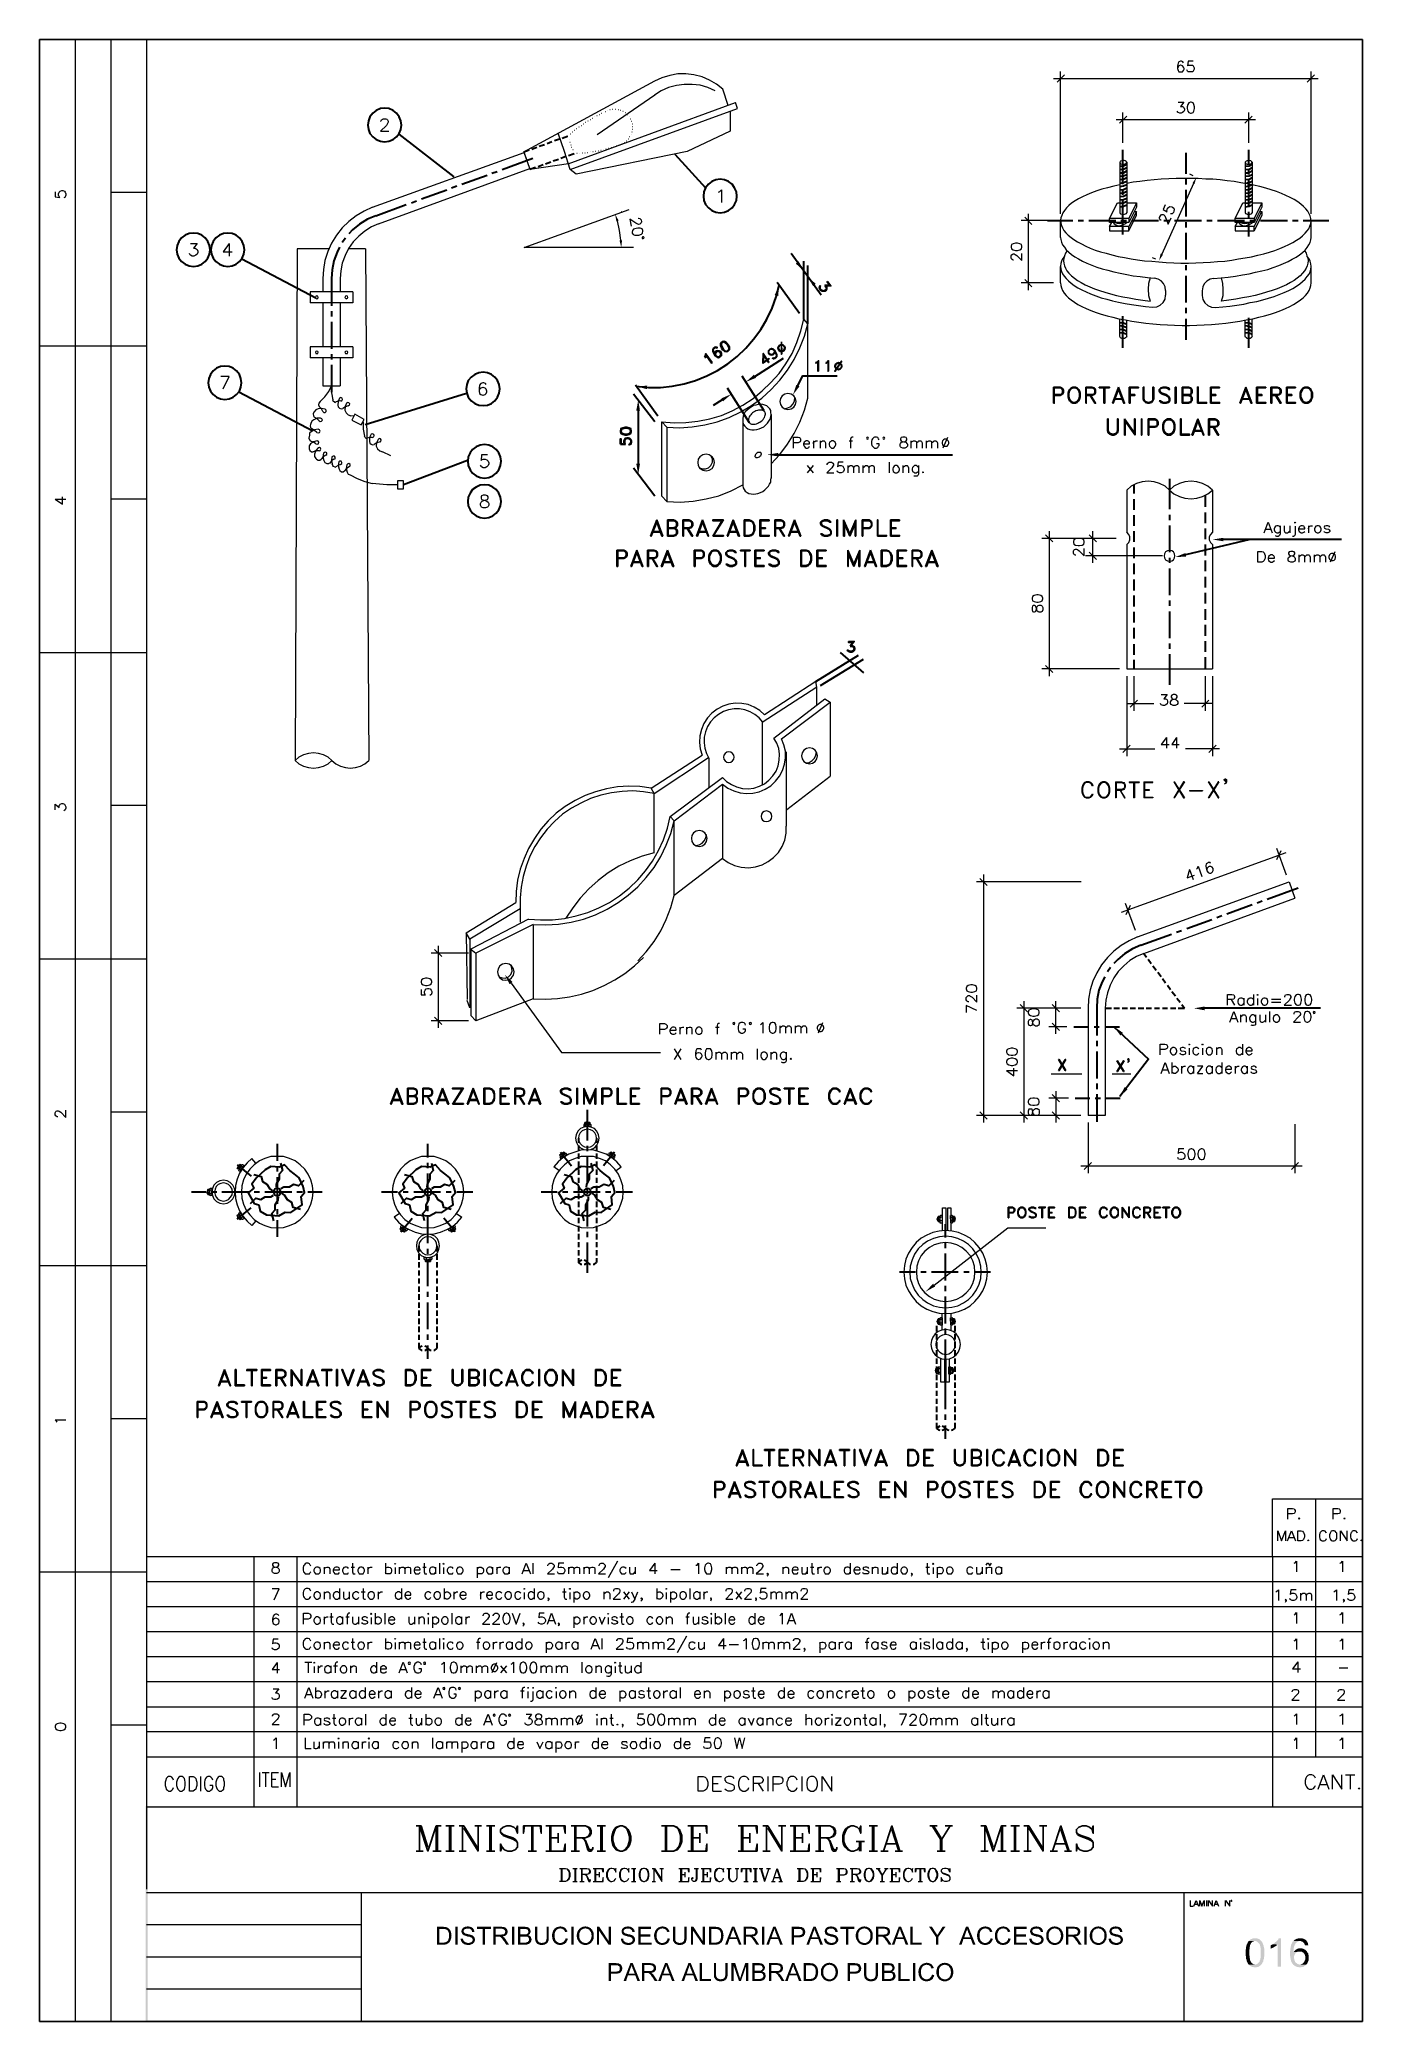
# Paper-space layout 'DGE_BT_015' of a CAD drawing. Header units: millimetres. Extents: x 8 to 202, y 3 to 294.
import ezdxf

# ---------------------------------------------------------------- set-up
doc = ezdxf.new("R2010")
doc.units = ezdxf.units.MM
for name, color, linetype, lineweight in [('DGE_CONTORNOS', 7, 'Continuous', 0), ('DGE_DATOS', 7, 'Continuous', 0), ('DGE_RELLENO', 7, 'Continuous', 0)]:
    doc.layers.add(name, color=color, linetype=linetype, lineweight=lineweight)

# ---------------------------------------------------------------- blocks, each defined once
blk = doc.blocks.new('DGE_BT_015')
at = {"layer": 'DGE_RELLENO', "true_color": 0x000000}
for points in [[(177.038, 272.8667), (177.3343, 272.7397), (177.6307, 273.7557)], [(92.4983, 267.2364), (92.837, 267.3634), (92.329, 268.2947)], [(93.345, 264.4847), (92.964, 264.4847), (93.218, 263.4264)], [(172.3813, 262.5374), (172.72, 262.368), (172.1273, 261.479)], [(119.253, 261.3944), (118.8297, 261.0557), (120.015, 259.9974)], [(121.7507, 258.0924), (121.3697, 257.7537), (120.5653, 259.1507)], [(115.7393, 256.4413), (116.2473, 256.3144), (116.3743, 257.8807)], [(112.6913, 244.7573), (112.9877, 244.2917), (111.506, 243.699)], [(97.028, 243.1487), (96.9857, 242.6407), (95.4193, 243.064)], [(107.9077, 241.286), (108.1617, 240.8627), (109.3893, 241.921)], [(119.38, 243.064), (118.4063, 241.794), (118.9143, 243.2757)], [(95.4193, 239.4657), (95.9697, 239.4657), (95.7157, 241.032)], [(116.2473, 233.285), (116.2473, 232.777), (114.6387, 233.031)], [(95.4193, 231.7187), (95.9697, 231.7187), (95.7157, 230.1524)], [(175.9797, 218.5954), (176.1067, 218.0874), (174.498, 218.0027)], [(181.5677, 220.839), (181.5677, 220.331), (180.0013, 220.585)], [(76.835, 155.3494), (76.1153, 156.7887), (77.2583, 155.688)], [(178.816, 152.0897), (178.816, 151.5394), (177.2497, 151.8357)], [(166.8357, 148.2374), (166.4547, 147.8564), (165.5233, 149.1264)], [(167.513, 139.94), (167.0897, 140.2787), (166.3277, 138.8394)], [(139.2767, 111.0264), (137.8797, 110.2644), (138.9803, 111.4497)], [(23.4527, 34.8263), (23.7067, 34.5723), (201.9723, 34.8263)], [(23.4527, 3.2456), (23.7067, 34.5723), (23.4527, 34.8263)], [(23.7067, 3.3726), (23.4527, 3.2456), (23.7067, 34.5723)], [(23.7067, 34.5723), (201.9723, 34.8263), (201.8453, 34.5723)], [(201.9723, 34.8263), (201.8453, 34.5723), (201.9723, 34.6993)], [(201.9723, 34.6993), (201.8453, 34.5723), (201.9723, 3.2456)], [(201.8453, 34.5723), (201.9723, 3.2456), (201.8453, 3.3726)], [(67.056, 17.131), (66.167, 17.131), (66.167, 14.5063), (67.3947, 14.5063), (67.437, 14.5486), (67.564, 14.5486), (67.6487, 14.5909), (67.691, 14.6333), (67.7757, 14.6333), (67.818, 14.6756), (67.8603, 14.7179), (67.9027, 14.7603), (67.945, 14.8026), (66.5057, 14.8026), (66.5057, 16.7923), (67.056, 16.7923), (67.945, 16.8346), (67.9027, 16.8769), (67.8603, 16.9193), (67.7757, 16.9616), (67.7333, 17.0039), (67.6487, 17.0463), (67.6063, 17.0463), (67.5217, 17.0886), (67.2253, 17.0886), (67.1407, 17.131)], [(67.945, 16.8346), (67.056, 16.7923), (67.3947, 16.7923), (67.437, 16.7499), (67.5217, 16.7499), (67.564, 16.7076), (67.6063, 16.6653), (67.691, 16.623), (67.7333, 16.5806), (67.7757, 16.5383), (67.818, 16.4536), (67.8603, 16.4113), (67.8603, 16.3689), (67.9027, 16.2843), (67.9027, 16.2419), (67.945, 16.1573), (67.945, 15.5223), (67.9027, 15.4376), (67.9027, 15.3106), (67.8603, 15.3106), (67.8603, 15.2259), (67.818, 15.1413), (67.7757, 15.0989), (67.7333, 15.0566), (67.691, 15.0143), (67.6487, 14.972), (67.6063, 14.9296), (67.5217, 14.8873), (67.437, 14.8449), (67.31, 14.8449), (67.2253, 14.8026), (66.5057, 14.8026), (67.945, 14.8026), (68.0297, 14.8449), (68.072, 14.9296), (68.072, 14.972), (68.1143, 15.0143), (68.1567, 15.0989), (68.199, 15.1413), (68.199, 15.2259), (68.2413, 15.3106), (68.2413, 15.3953), (68.2837, 15.4376), (68.2837, 15.7339), (68.326, 15.8186), (68.326, 15.8609), (68.2837, 15.9456), (68.2837, 16.1573), (68.2413, 16.2419), (68.2413, 16.3689), (68.199, 16.4536), (68.199, 16.4959), (68.1567, 16.5383), (68.1143, 16.623), (68.072, 16.6653), (68.0297, 16.7499), (67.9873, 16.7923)], [(68.8763, 17.131), (69.215, 17.131), (69.215, 14.5063), (68.8763, 14.5063), (68.8763, 17.131)], [(70.0193, 15.3529), (69.6807, 15.3529), (69.6807, 15.1836), (69.723, 15.1413), (69.723, 15.0566), (69.7653, 15.0143), (69.7653, 14.9296), (69.8077, 14.8873), (69.85, 14.8449), (69.8923, 14.7603), (70.7813, 14.7603), (70.6543, 14.7603), (70.5697, 14.8026), (70.485, 14.8026), (70.4427, 14.8449), (70.358, 14.8449), (70.3157, 14.8873), (70.2733, 14.9296), (70.1887, 14.972), (70.1463, 15.0143), (70.104, 15.0566), (70.104, 15.0989), (70.0617, 15.1413), (70.0193, 15.2259), (70.0193, 15.3106)], [(70.6967, 17.1733), (70.612, 17.1733), (70.5697, 17.131), (70.358, 17.131), (70.2733, 17.0886), (70.231, 17.0886), (70.1463, 17.0463), (70.104, 17.0039), (70.0193, 16.9616), (69.977, 16.9193), (69.9347, 16.8769), (69.8923, 16.7923), (69.85, 16.7923), (69.85, 16.7076), (69.8077, 16.6653), (69.8077, 16.5806), (69.7653, 16.4959), (69.7653, 16.3689), (69.8077, 16.3266), (69.8077, 16.2419), (69.85, 16.1573), (69.85, 16.115), (69.8923, 16.115), (69.8923, 16.0303), (69.977, 15.988), (70.0193, 15.9456), (70.0617, 15.9033), (70.1463, 15.8609), (70.1887, 15.8609), (70.2733, 15.8186), (70.3157, 15.8186), (70.4003, 15.7763), (70.485, 15.7763), (70.5697, 15.7339), (70.6543, 15.6916), (70.6967, 15.6916), (70.8237, 15.6493), (70.9507, 15.6493), (71.0353, 15.607), (71.0777, 15.607), (71.12, 15.5646), (71.2047, 15.5646), (71.247, 15.5223), (71.2893, 15.4799), (71.3317, 15.4376), (71.374, 15.3953), (71.374, 15.3529), (71.4163, 15.2683), (71.4163, 15.1413), (71.374, 15.0566), (71.3317, 14.972), (71.2893, 14.9296), (71.247, 14.8873), (71.2047, 14.8449), (71.12, 14.8449), (71.0777, 14.8026), (70.993, 14.8026), (70.9083, 14.7603), (69.8923, 14.7603), (69.9347, 14.7179), (70.0193, 14.6756), (70.0617, 14.6333), (70.1463, 14.5909), (70.1887, 14.5486), (70.2733, 14.5486), (70.358, 14.5063), (70.485, 14.5063), (70.5273, 14.464), (70.7813, 14.464), (71.0353, 14.464), (71.0777, 14.5063), (71.1623, 14.5063), (71.2047, 14.5486), (71.2893, 14.5486), (71.2893, 14.5909), (71.374, 14.5909), (71.4163, 14.6333), (71.501, 14.6756), (71.5433, 14.7603), (71.5857, 14.8026), (71.628, 14.8449), (71.6703, 14.8873), (71.7127, 14.972), (71.7127, 15.0143), (71.755, 15.0989), (71.755, 15.3529), (71.7127, 15.4376), (71.7127, 15.4799), (71.6703, 15.5646), (71.628, 15.607), (71.5857, 15.6493), (71.5433, 15.7339), (71.501, 15.7763), (71.4587, 15.8186), (71.374, 15.8609), (71.2893, 15.8609), (71.2893, 15.9033), (71.2047, 15.9033), (71.12, 15.9456), (71.0777, 15.9456), (70.993, 15.988), (70.9083, 15.988), (70.8237, 16.0303), (70.739, 16.0303), (70.6543, 16.0726), (70.5697, 16.0726), (70.485, 16.115), (70.4003, 16.115), (70.3157, 16.1573), (70.2733, 16.1996), (70.231, 16.1996), (70.1887, 16.2419), (70.1887, 16.2843), (70.1463, 16.3266), (70.104, 16.3689), (70.104, 16.5806), (70.1463, 16.623), (70.1887, 16.7076), (70.231, 16.7499), (70.2733, 16.7499), (70.3157, 16.7923), (70.4003, 16.7923), (70.4427, 16.8346), (71.501, 16.8346), (71.4587, 16.9193), (71.374, 16.9616), (71.3317, 17.0039), (71.2893, 17.0463), (71.2047, 17.0463), (71.2047, 17.0886), (71.12, 17.0886), (71.0777, 17.131), (70.866, 17.131), (70.7813, 17.1733)], [(71.501, 16.8346), (70.6967, 16.8346), (70.993, 16.8346), (71.0353, 16.7923), (71.12, 16.7499), (71.1623, 16.7076), (71.2047, 16.6653), (71.247, 16.623), (71.2893, 16.5806), (71.2893, 16.4959), (71.3317, 16.4536), (71.3317, 16.3689), (71.6703, 16.3689), (71.6703, 16.5383), (71.628, 16.5806), (71.628, 16.6653), (71.5857, 16.7076), (71.5433, 16.7923)], [(74.1257, 17.131), (72.0513, 17.131), (72.0513, 16.7923), (72.898, 16.7923), (72.898, 14.5063), (73.2367, 14.5063), (73.2367, 16.7923), (74.1257, 16.7923)], [(75.6073, 17.131), (74.4643, 17.131), (74.4643, 14.5063), (74.803, 14.5063), (74.803, 15.6493), (75.184, 15.6493), (75.819, 15.6916), (75.8613, 15.6916), (75.946, 15.7339), (76.0307, 15.7339), (76.073, 15.7763), (76.1577, 15.7763), (76.2, 15.8186), (76.2847, 15.8609), (76.327, 15.9033), (76.3693, 15.9456), (74.803, 15.9456), (74.803, 16.8346), (75.6073, 16.8346), (76.3693, 16.8769), (76.327, 16.9193), (76.2423, 16.9616), (76.2, 17.0039), (76.1577, 17.0463), (76.073, 17.0463), (75.9883, 17.0886), (75.7767, 17.0886), (75.692, 17.131)], [(76.3693, 16.8769), (75.6073, 16.8346), (75.7343, 16.8346), (75.819, 16.7923), (75.9037, 16.7923), (75.946, 16.7499), (75.9883, 16.7499), (76.0307, 16.7076), (76.073, 16.6653), (76.1153, 16.623), (76.1577, 16.5383), (76.1577, 16.4959), (76.2, 16.4113), (76.2, 16.3689), (76.1577, 16.2843), (76.1577, 16.2419), (76.1153, 16.1573), (76.073, 16.115), (76.0307, 16.0726), (75.9883, 16.0303), (75.9037, 16.0303), (75.9037, 15.988), (75.692, 15.988), (75.6073, 15.9456), (74.803, 15.9456), (76.3693, 15.9456), (76.4117, 15.988), (76.454, 16.0726), (76.4963, 16.115), (76.4963, 16.1996), (76.5387, 16.2419), (76.5387, 16.5383), (76.4963, 16.5806), (76.4963, 16.6653), (76.454, 16.7499), (76.4117, 16.7923), (76.4117, 16.8346)], [(75.819, 15.6916), (75.184, 15.6493), (75.438, 15.6493), (75.4803, 15.607), (75.565, 15.5646), (75.6073, 15.5223), (75.6497, 15.4799), (75.7343, 15.3953), (75.7767, 15.3529), (75.7767, 15.3106), (75.819, 15.2683), (75.8613, 15.1836), (75.9037, 15.1413), (75.9883, 15.0566), (76.327, 14.5063), (76.7503, 14.5063), (76.2847, 15.2259), (76.2423, 15.3106), (76.2, 15.3529), (76.1577, 15.3953), (76.1153, 15.4799), (76.073, 15.5223), (76.0307, 15.5646), (75.9883, 15.5646), (75.946, 15.607), (75.8613, 15.6493)], [(77.1737, 17.131), (77.5123, 17.131), (77.5123, 14.5063), (77.1737, 14.5063), (77.1737, 17.131)], [(79.0363, 17.131), (78.0627, 17.131), (78.0627, 14.5063), (79.375, 14.5063), (79.4173, 14.5486), (79.502, 14.5486), (79.5867, 14.5909), (79.6713, 14.5909), (79.7137, 14.6333), (79.756, 14.6756), (79.7983, 14.6756), (79.8407, 14.7179), (79.883, 14.8026), (78.4013, 14.8026), (78.4013, 15.6916), (79.0363, 15.6916), (79.883, 15.7339), (79.7983, 15.7763), (79.756, 15.8186), (79.7137, 15.8186), (79.629, 15.8609), (79.5443, 15.9033), (79.629, 15.9456), (79.6713, 15.988), (78.4013, 16.0303), (78.4013, 16.7923), (79.7983, 16.7923), (79.756, 16.8769), (79.7137, 16.9193), (79.6713, 16.9616), (79.5867, 17.0039), (79.5443, 17.0463), (79.502, 17.0463), (79.4173, 17.0886), (79.2057, 17.0886), (79.121, 17.131)], [(79.7983, 16.7923), (78.9517, 16.7923), (79.2903, 16.7923), (79.3327, 16.7499), (79.4173, 16.7499), (79.4597, 16.7076), (79.502, 16.623), (79.5443, 16.623), (79.5443, 16.5383), (79.5867, 16.4959), (79.5867, 16.2843), (79.5443, 16.2419), (79.502, 16.1573), (79.4597, 16.115), (79.375, 16.0726), (79.3327, 16.0303), (78.4013, 16.0303), (79.6713, 15.988), (79.756, 16.0303), (79.7983, 16.0726), (79.8407, 16.115), (79.8407, 16.1573), (79.883, 16.2419), (79.883, 16.2843), (79.9253, 16.3689), (79.9253, 16.5383), (79.883, 16.5806), (79.883, 16.6653), (79.8407, 16.7076), (79.7983, 16.7923)], [(79.883, 15.7339), (79.0363, 15.6916), (79.3327, 15.6916), (79.4173, 15.6493), (79.4597, 15.6493), (79.502, 15.607), (79.5867, 15.5646), (79.629, 15.5223), (79.629, 15.4799), (79.6713, 15.3953), (79.6713, 15.0989), (79.629, 15.0566), (79.5867, 15.0143), (79.5443, 14.9296), (79.502, 14.8873), (79.4597, 14.8873), (79.375, 14.8449), (79.2903, 14.8449), (79.248, 14.8026), (78.4013, 14.8026), (79.883, 14.8026), (79.9253, 14.8449), (79.9677, 14.9296), (80.01, 14.972), (80.01, 15.0989), (80.0523, 15.1836), (80.0523, 15.3106), (80.01, 15.3953), (80.01, 15.4799), (79.9677, 15.5223), (79.9677, 15.607), (79.9253, 15.6493)], [(80.899, 17.131), (80.5603, 17.131), (80.5603, 15.2683), (80.6027, 15.1836), (80.6027, 15.0566), (80.645, 15.0143), (80.645, 14.9296), (80.6873, 14.8873), (80.7297, 14.8449), (80.772, 14.7603), (81.534, 14.7603), (81.4493, 14.7603), (81.3647, 14.8026), (81.28, 14.8026), (81.2377, 14.8449), (81.1953, 14.8449), (81.1107, 14.8873), (81.0683, 14.9296), (81.026, 14.972), (80.9837, 15.0566), (80.9413, 15.0989), (80.9413, 15.2259), (80.899, 15.2683), (80.899, 15.607)], [(82.5923, 17.131), (82.2537, 17.131), (82.2537, 15.3529), (82.2113, 15.2683), (82.2113, 15.1413), (82.169, 15.0989), (82.169, 15.0143), (82.1267, 14.972), (82.0843, 14.9296), (82.042, 14.8873), (81.9997, 14.8449), (81.915, 14.8449), (81.8727, 14.8026), (81.7033, 14.8026), (81.661, 14.7603), (80.772, 14.7603), (80.8143, 14.7179), (80.8567, 14.6756), (80.899, 14.6333), (80.9837, 14.5909), (81.026, 14.5909), (81.0683, 14.5486), (81.153, 14.5063), (81.28, 14.5063), (81.3223, 14.464), (81.788, 14.464), (81.8727, 14.5063), (81.9997, 14.5063), (82.0843, 14.5486), (82.1267, 14.5909), (82.2113, 14.5909), (82.2537, 14.6333), (82.296, 14.7179), (82.3807, 14.7603), (82.423, 14.8026), (82.4653, 14.8449), (82.4653, 14.9296), (82.5077, 14.972), (82.5077, 15.0143), (82.55, 15.0989), (82.55, 15.2259), (82.5923, 15.2683), (82.5923, 15.607)], [(84.2857, 17.1733), (84.201, 17.1733), (84.1587, 17.131), (83.9893, 17.131), (83.947, 17.0886), (83.8623, 17.0886), (83.7777, 17.0463), (83.7353, 17.0463), (83.6507, 17.0039), (83.6083, 16.9616), (83.566, 16.9193), (83.4813, 16.8769), (83.439, 16.8346), (83.3967, 16.7923), (83.3543, 16.7076), (83.312, 16.6653), (83.2697, 16.623), (83.2273, 16.5383), (83.185, 16.4536), (83.185, 16.4113), (83.1427, 16.3266), (83.1427, 16.2843), (83.1003, 16.1996), (83.1003, 16.0726), (83.058, 15.988), (83.058, 15.6916), (83.1003, 15.607), (83.1003, 15.3953), (83.1427, 15.3106), (83.1427, 15.2683), (83.185, 15.1836), (83.2273, 15.1413), (83.2273, 15.0566), (83.2697, 14.972), (83.312, 14.9296), (83.3543, 14.8873), (83.3967, 14.8026), (83.439, 14.7603), (83.4813, 14.7179), (84.2857, 14.7603), (84.074, 14.7603), (84.0317, 14.8026), (83.947, 14.8026), (83.9047, 14.8449), (83.82, 14.8873), (83.7777, 14.9296), (83.7353, 14.972), (83.693, 15.0143), (83.6083, 15.0566), (83.6083, 15.0989), (83.566, 15.1836), (83.5237, 15.2683), (83.4813, 15.3106), (83.4813, 15.4376), (83.439, 15.5223), (83.439, 16.115), (83.4813, 16.1996), (83.4813, 16.2419), (83.5237, 16.3266), (83.5237, 16.3689), (83.566, 16.4536), (83.6083, 16.4959), (83.6507, 16.5806), (83.693, 16.623), (83.7353, 16.6653), (83.7777, 16.7076), (83.82, 16.7499), (83.8623, 16.7499), (83.947, 16.7923), (83.9893, 16.8346), (84.1587, 16.8346), (84.201, 16.8769), (85.0477, 16.8769), (85.0053, 16.9193), (84.963, 16.9616), (84.9207, 17.0039), (84.8783, 17.0039), (84.7937, 17.0463), (84.7513, 17.0886), (84.6667, 17.0886), (84.582, 17.131), (84.455, 17.131), (84.3703, 17.1733)], [(85.0477, 15.4376), (85.0477, 15.3953), (85.0053, 15.3529), (85.0053, 15.2683), (84.963, 15.1836), (84.9207, 15.1413), (84.8783, 15.0566), (84.836, 15.0143), (84.7937, 14.972), (84.7513, 14.9296), (84.7513, 14.8873), (84.6667, 14.8873), (84.6243, 14.8449), (84.5397, 14.8026), (84.4973, 14.8026), (84.4127, 14.7603), (84.2857, 14.7603), (83.4813, 14.7179), (83.566, 14.6756), (83.6083, 14.6333), (83.6507, 14.5909), (83.7353, 14.5909), (83.7777, 14.5486), (83.8623, 14.5063), (83.9893, 14.5063), (84.074, 14.464), (84.455, 14.464), (84.5397, 14.5063), (84.6667, 14.5063), (84.7513, 14.5486), (84.7937, 14.5909), (84.8783, 14.5909), (84.9207, 14.6333), (85.0053, 14.6756), (85.0053, 14.7179), (85.09, 14.7603), (85.1323, 14.8026), (85.1747, 14.8449), (85.217, 14.9296), (85.217, 14.972), (85.2593, 15.0566), (85.3017, 15.0989), (85.344, 15.1836), (85.344, 15.2683), (85.3863, 15.3529)], [(85.0477, 16.8769), (84.2857, 16.8769), (84.328, 16.8769), (84.4127, 16.8346), (84.5397, 16.8346), (84.6243, 16.7923), (84.6667, 16.7499), (84.709, 16.7499), (84.7513, 16.7076), (84.836, 16.6653), (84.8783, 16.5806), (84.8783, 16.5383), (84.9207, 16.4536), (84.963, 16.4113), (85.0053, 16.3266), (85.344, 16.4113), (85.3017, 16.4536), (85.3017, 16.4959), (85.2593, 16.5806), (85.217, 16.623), (85.1747, 16.7076), (85.1323, 16.7499), (85.09, 16.8346)], [(85.8943, 17.131), (86.233, 17.131), (86.233, 14.5063), (85.8943, 14.5063), (85.8943, 17.131)], [(87.1643, 16.8769), (87.122, 16.8346), (87.0373, 16.7923), (87.0373, 16.7499), (86.995, 16.7076), (86.9527, 16.6653), (86.9103, 16.623), (86.868, 16.5383), (86.868, 16.4959), (86.8257, 16.4536), (86.7833, 16.3689), (86.7833, 16.2843), (86.741, 16.2419), (86.741, 16.0726), (86.6987, 16.0303), (86.6987, 15.607), (86.741, 15.5223), (86.741, 15.3953), (86.7833, 15.3106), (86.7833, 15.2683), (86.8257, 15.1836), (86.868, 15.1413), (86.868, 15.0989), (86.9103, 15.0566), (86.9527, 14.972), (86.995, 14.9296), (87.0373, 14.8873), (87.0797, 14.8026), (87.122, 14.7603), (87.1643, 14.7179), (87.249, 14.6756), (87.2913, 14.6333), (87.3337, 14.6333), (87.376, 14.5909), (87.4607, 14.5486), (87.503, 14.5486), (87.5877, 14.5063), (87.6723, 14.5063), (87.7147, 14.464), (87.9687, 14.464), (88.1803, 14.464), (88.265, 14.5063), (88.3073, 14.5063), (88.392, 14.5486), (88.4343, 14.5486), (88.519, 14.5909), (88.6037, 14.6333), (88.646, 14.6756), (88.7307, 14.7179), (88.773, 14.7603), (87.7993, 14.7603), (87.7147, 14.8026), (87.6723, 14.8026), (87.5877, 14.8449), (87.5453, 14.8449), (87.4607, 14.8873), (87.4183, 14.9296), (87.376, 14.972), (87.3337, 15.0143), (87.2913, 15.0566), (87.249, 15.0989), (87.2067, 15.1413), (87.2067, 15.1836), (87.1643, 15.2683), (87.122, 15.3106), (87.122, 15.3953), (87.0797, 15.4799), (87.0797, 16.1573), (87.122, 16.2419), (87.122, 16.2843), (87.1643, 16.3689), (87.2067, 16.4113), (87.2067, 16.4536), (87.249, 16.5383), (87.2913, 16.5806), (87.3337, 16.623), (87.376, 16.6653), (87.4183, 16.7076), (87.503, 16.7499), (87.5453, 16.7499), (87.5877, 16.7923), (87.6723, 16.8346), (87.7993, 16.8346), (87.884, 16.8769), (87.9687, 16.8769)], [(87.9687, 17.1733), (87.884, 17.1733), (87.7993, 17.131), (87.5877, 17.131), (87.503, 17.0886), (87.4607, 17.0463), (87.376, 17.0463), (87.3337, 17.0039), (87.249, 16.9616), (87.2067, 16.9193), (87.1643, 16.8769), (88.011, 16.8769), (88.0957, 16.8346), (88.2227, 16.8346), (88.3073, 16.7923), (88.3497, 16.7499), (88.4343, 16.7499), (88.4767, 16.7076), (88.519, 16.6653), (88.5613, 16.623), (88.6037, 16.5383), (88.646, 16.4959), (88.6883, 16.4113), (88.7307, 16.3689), (88.773, 16.3266), (88.773, 16.2419), (88.8153, 16.1996), (88.8153, 15.9456), (88.8577, 15.9033), (88.8577, 15.6493), (88.8153, 15.5646), (88.8153, 15.4376), (88.773, 15.3529), (88.773, 15.3106), (88.7307, 15.2259), (88.6883, 15.1836), (88.6883, 15.1413), (88.646, 15.0989), (88.6037, 15.0143), (88.519, 14.972), (88.4767, 14.9296), (88.4343, 14.8873), (88.3497, 14.8449), (88.3073, 14.8026), (88.2227, 14.8026), (88.1803, 14.7603), (87.9687, 14.7603), (88.773, 14.7603), (88.8153, 14.8026), (88.8577, 14.8449), (88.9, 14.9296), (88.9423, 14.972), (88.9847, 15.0143), (89.027, 15.0989), (89.0693, 15.1836), (89.1117, 15.2259), (89.1117, 15.3106), (89.154, 15.3529), (89.154, 15.5223), (89.1963, 15.5646), (89.1963, 16.0303), (89.154, 16.115), (89.154, 16.2419), (89.1117, 16.3266), (89.1117, 16.3689), (89.0693, 16.4536), (89.027, 16.4959), (89.027, 16.5383), (88.9847, 16.5806), (88.9847, 16.6653), (88.9423, 16.7076), (88.8577, 16.7499), (88.8153, 16.7923), (88.773, 16.8769), (88.7307, 16.9193), (88.646, 16.9616), (88.6037, 17.0039), (88.5613, 17.0039), (88.519, 17.0463), (88.4343, 17.0463), (88.392, 17.0886), (88.3073, 17.131), (88.0957, 17.131), (88.011, 17.1733)], [(90.0007, 17.131), (89.662, 17.131), (89.662, 14.5063), (89.9583, 14.5063), (89.9583, 16.5383)], [(90.0007, 17.131), (89.9583, 16.5383), (91.3553, 14.5063), (91.3553, 15.0566)], [(91.694, 17.131), (91.3553, 17.131), (91.3553, 14.5063), (91.694, 14.5063)], [(93.5143, 15.3529), (93.1757, 15.3529), (93.1757, 15.1836), (93.218, 15.1413), (93.218, 15.0566), (93.2603, 15.0143), (93.2603, 14.9296), (93.3027, 14.8873), (93.345, 14.8449), (93.3873, 14.7603), (94.2763, 14.7603), (94.1493, 14.7603), (94.0647, 14.8026), (93.98, 14.8026), (93.9377, 14.8449), (93.853, 14.8449), (93.8107, 14.8873), (93.7683, 14.9296), (93.6837, 14.972), (93.6413, 15.0143), (93.599, 15.0566), (93.599, 15.0989), (93.5567, 15.1413), (93.5143, 15.2259), (93.5143, 15.3106)], [(94.1917, 17.1733), (94.107, 17.1733), (94.0647, 17.131), (93.853, 17.131), (93.7683, 17.0886), (93.726, 17.0886), (93.6413, 17.0463), (93.599, 17.0039), (93.5143, 16.9616), (93.472, 16.9193), (93.4297, 16.8769), (93.3873, 16.7923), (93.345, 16.7923), (93.345, 16.7076), (93.3027, 16.6653), (93.3027, 16.5806), (93.2603, 16.4959), (93.2603, 16.3689), (93.3027, 16.3266), (93.3027, 16.2419), (93.345, 16.1573), (93.345, 16.115), (93.3873, 16.115), (93.3873, 16.0303), (93.472, 15.988), (93.5143, 15.9456), (93.5567, 15.9033), (93.6413, 15.8609), (93.6837, 15.8609), (93.7683, 15.8186), (93.8107, 15.8186), (93.8953, 15.7763), (93.98, 15.7763), (94.0647, 15.7339), (94.1493, 15.6916), (94.1917, 15.6916), (94.3187, 15.6493), (94.4457, 15.6493), (94.5303, 15.607), (94.5727, 15.607), (94.615, 15.5646), (94.6997, 15.5646), (94.742, 15.5223), (94.7843, 15.4799), (94.8267, 15.4376), (94.869, 15.3953), (94.869, 15.3529), (94.9113, 15.2683), (94.9113, 15.1413), (94.869, 15.0566), (94.8267, 14.972), (94.7843, 14.9296), (94.742, 14.8873), (94.6997, 14.8449), (94.615, 14.8449), (94.5727, 14.8026), (94.488, 14.8026), (94.4033, 14.7603), (93.3873, 14.7603), (93.4297, 14.7179), (93.5143, 14.6756), (93.5567, 14.6333), (93.6413, 14.5909), (93.6837, 14.5486), (93.7683, 14.5486), (93.853, 14.5063), (93.98, 14.5063), (94.0223, 14.464), (94.2763, 14.464), (94.5303, 14.464), (94.5727, 14.5063), (94.6573, 14.5063), (94.6997, 14.5486), (94.7843, 14.5486), (94.7843, 14.5909), (94.869, 14.5909), (94.9113, 14.6333), (94.996, 14.6756), (95.0383, 14.7603), (95.0807, 14.8026), (95.123, 14.8449), (95.1653, 14.8873), (95.2077, 14.972), (95.2077, 15.0143), (95.25, 15.0989), (95.25, 15.3529), (95.2077, 15.4376), (95.2077, 15.4799), (95.1653, 15.5646), (95.123, 15.607), (95.0807, 15.6493), (95.0383, 15.7339), (94.996, 15.7763), (94.9537, 15.8186), (94.869, 15.8609), (94.7843, 15.8609), (94.7843, 15.9033), (94.6997, 15.9033), (94.615, 15.9456), (94.5727, 15.9456), (94.488, 15.988), (94.4033, 15.988), (94.3187, 16.0303), (94.234, 16.0303), (94.1493, 16.0726), (94.0647, 16.0726), (93.98, 16.115), (93.8953, 16.115), (93.8107, 16.1573), (93.7683, 16.1996), (93.726, 16.1996), (93.6837, 16.2419), (93.6837, 16.2843), (93.6413, 16.3266), (93.599, 16.3689), (93.599, 16.5806), (93.6413, 16.623), (93.6837, 16.7076), (93.726, 16.7499), (93.7683, 16.7499), (93.8107, 16.7923), (93.8953, 16.7923), (93.9377, 16.8346), (94.996, 16.8346), (94.9537, 16.9193), (94.869, 16.9616), (94.8267, 17.0039), (94.7843, 17.0463), (94.6997, 17.0463), (94.6997, 17.0886), (94.615, 17.0886), (94.5727, 17.131), (94.361, 17.131), (94.2763, 17.1733)], [(94.996, 16.8346), (94.1917, 16.8346), (94.488, 16.8346), (94.5303, 16.7923), (94.615, 16.7499), (94.6573, 16.7076), (94.6997, 16.6653), (94.742, 16.623), (94.7843, 16.5806), (94.7843, 16.4959), (94.8267, 16.4536), (94.8267, 16.3689), (95.1653, 16.3689), (95.1653, 16.5383), (95.123, 16.5806), (95.123, 16.6653), (95.0807, 16.7076), (95.0383, 16.7923)], [(97.5783, 17.131), (95.7157, 17.131), (95.7157, 14.5063), (97.663, 14.5063), (97.663, 14.8026), (96.0543, 14.8026), (96.0543, 15.6916), (97.4937, 15.6916), (97.4937, 15.988), (96.0543, 15.988), (96.0543, 16.7923), (97.5783, 16.7923)], [(99.2717, 17.1733), (99.187, 17.1733), (99.1447, 17.131), (98.9753, 17.131), (98.933, 17.0886), (98.8483, 17.0886), (98.7637, 17.0463), (98.7213, 17.0463), (98.6367, 17.0039), (98.5943, 16.9616), (98.552, 16.9193), (98.4673, 16.8769), (98.425, 16.8346), (98.3827, 16.7923), (98.3403, 16.7076), (98.298, 16.6653), (98.2557, 16.623), (98.2133, 16.5383), (98.171, 16.4536), (98.171, 16.4113), (98.1287, 16.3266), (98.1287, 16.2843), (98.0863, 16.1996), (98.0863, 16.0726), (98.044, 15.988), (98.044, 15.6916), (98.0863, 15.607), (98.0863, 15.3953), (98.1287, 15.3106), (98.1287, 15.2683), (98.171, 15.1836), (98.2133, 15.1413), (98.2133, 15.0566), (98.2557, 14.972), (98.298, 14.9296), (98.3403, 14.8873), (98.3827, 14.8026), (98.425, 14.7603), (98.4673, 14.7179), (99.2717, 14.7603), (99.06, 14.7603), (99.0177, 14.8026), (98.933, 14.8026), (98.8907, 14.8449), (98.806, 14.8873), (98.7637, 14.9296), (98.7213, 14.972), (98.679, 15.0143), (98.5943, 15.0566), (98.5943, 15.0989), (98.552, 15.1836), (98.5097, 15.2683), (98.4673, 15.3106), (98.4673, 15.4376), (98.425, 15.5223), (98.425, 16.115), (98.4673, 16.1996), (98.4673, 16.2419), (98.5097, 16.3266), (98.5097, 16.3689), (98.552, 16.4536), (98.5943, 16.4959), (98.6367, 16.5806), (98.679, 16.623), (98.7213, 16.6653), (98.7637, 16.7076), (98.806, 16.7499), (98.8483, 16.7499), (98.933, 16.7923), (98.9753, 16.8346), (99.1447, 16.8346), (99.187, 16.8769), (100.0337, 16.8769), (99.9913, 16.9193), (99.949, 16.9616), (99.9067, 17.0039), (99.8643, 17.0039), (99.7797, 17.0463), (99.7373, 17.0886), (99.6527, 17.0886), (99.568, 17.131), (99.441, 17.131), (99.3563, 17.1733)], [(100.0337, 15.4376), (100.0337, 15.3953), (99.9913, 15.3529), (99.9913, 15.2683), (99.949, 15.1836), (99.9067, 15.1413), (99.8643, 15.0566), (99.822, 15.0143), (99.7797, 14.972), (99.7373, 14.9296), (99.7373, 14.8873), (99.6527, 14.8873), (99.6103, 14.8449), (99.5257, 14.8026), (99.4833, 14.8026), (99.3987, 14.7603), (99.2717, 14.7603), (98.4673, 14.7179), (98.552, 14.6756), (98.5943, 14.6333), (98.6367, 14.5909), (98.7213, 14.5909), (98.7637, 14.5486), (98.8483, 14.5063), (98.9753, 14.5063), (99.06, 14.464), (99.441, 14.464), (99.5257, 14.5063), (99.6527, 14.5063), (99.7373, 14.5486), (99.7797, 14.5909), (99.8643, 14.5909), (99.9067, 14.6333), (99.9913, 14.6756), (99.9913, 14.7179), (100.076, 14.7603), (100.1183, 14.8026), (100.1607, 14.8449), (100.203, 14.9296), (100.203, 14.972), (100.2453, 15.0566), (100.2877, 15.0989), (100.33, 15.1836), (100.33, 15.2683), (100.3723, 15.3529)], [(100.0337, 16.8769), (99.2717, 16.8769), (99.314, 16.8769), (99.3987, 16.8346), (99.5257, 16.8346), (99.6103, 16.7923), (99.6527, 16.7499), (99.695, 16.7499), (99.7373, 16.7076), (99.822, 16.6653), (99.8643, 16.5806), (99.8643, 16.5383), (99.9067, 16.4536), (99.949, 16.4113), (99.9913, 16.3266), (100.33, 16.4113), (100.2877, 16.4536), (100.2877, 16.4959), (100.2453, 16.5806), (100.203, 16.623), (100.1607, 16.7076), (100.1183, 16.7499), (100.076, 16.8346)], [(101.1343, 17.131), (100.7957, 17.131), (100.7957, 15.2683), (100.838, 15.1836), (100.838, 15.0566), (100.8803, 15.0143), (100.8803, 14.9296), (100.9227, 14.8873), (100.965, 14.8449), (101.0073, 14.7603), (101.7693, 14.7603), (101.6847, 14.7603), (101.6, 14.8026), (101.5153, 14.8026), (101.473, 14.8449), (101.4307, 14.8449), (101.346, 14.8873), (101.3037, 14.9296), (101.2613, 14.972), (101.219, 15.0566), (101.1767, 15.0989), (101.1767, 15.2259), (101.1343, 15.2683), (101.1343, 15.607)], [(102.8277, 17.131), (102.489, 17.131), (102.489, 15.3529), (102.4467, 15.2683), (102.4467, 15.1413), (102.4043, 15.0989), (102.4043, 15.0143), (102.362, 14.972), (102.3197, 14.9296), (102.2773, 14.8873), (102.235, 14.8449), (102.1503, 14.8449), (102.108, 14.8026), (101.9387, 14.8026), (101.8963, 14.7603), (101.0073, 14.7603), (101.0497, 14.7179), (101.092, 14.6756), (101.1343, 14.6333), (101.219, 14.5909), (101.2613, 14.5909), (101.3037, 14.5486), (101.3883, 14.5063), (101.5153, 14.5063), (101.5577, 14.464), (102.0233, 14.464), (102.108, 14.5063), (102.235, 14.5063), (102.3197, 14.5486), (102.362, 14.5909), (102.4467, 14.5909), (102.489, 14.6333), (102.5313, 14.7179), (102.616, 14.7603), (102.6583, 14.8026), (102.7007, 14.8449), (102.7007, 14.9296), (102.743, 14.972), (102.743, 15.0143), (102.7853, 15.0989), (102.7853, 15.2259), (102.8277, 15.2683), (102.8277, 15.607)], [(103.8013, 17.131), (103.4627, 17.131), (103.4627, 14.5063), (103.759, 14.5063), (103.759, 16.5383)], [(103.8013, 17.131), (103.759, 16.5383), (105.156, 14.5063), (105.156, 15.0566)], [(105.4947, 17.131), (105.156, 17.131), (105.156, 14.5063), (105.4947, 14.5063)], [(106.9763, 17.131), (106.0873, 17.131), (106.0873, 14.5063), (107.315, 14.5063), (107.3573, 14.5486), (107.4843, 14.5486), (107.569, 14.5909), (107.6113, 14.6333), (107.696, 14.6333), (107.7383, 14.6756), (107.7807, 14.7179), (107.823, 14.7603), (107.8653, 14.8026), (106.426, 14.8026), (106.426, 16.7923), (106.9763, 16.7923), (107.8653, 16.8346), (107.823, 16.8769), (107.7807, 16.9193), (107.696, 16.9616), (107.6537, 17.0039), (107.569, 17.0463), (107.5267, 17.0463), (107.442, 17.0886), (107.1457, 17.0886), (107.061, 17.131)], [(107.8653, 16.8346), (106.9763, 16.7923), (107.315, 16.7923), (107.3573, 16.7499), (107.442, 16.7499), (107.4843, 16.7076), (107.5267, 16.6653), (107.6113, 16.623), (107.6537, 16.5806), (107.696, 16.5383), (107.7383, 16.4536), (107.7807, 16.4113), (107.7807, 16.3689), (107.823, 16.2843), (107.823, 16.2419), (107.8653, 16.1573), (107.8653, 15.5223), (107.823, 15.4376), (107.823, 15.3106), (107.7807, 15.3106), (107.7807, 15.2259), (107.7383, 15.1413), (107.696, 15.0989), (107.6537, 15.0566), (107.6113, 15.0143), (107.569, 14.972), (107.5267, 14.9296), (107.442, 14.8873), (107.3573, 14.8449), (107.2303, 14.8449), (107.1457, 14.8026), (106.426, 14.8026), (107.8653, 14.8026), (107.95, 14.8449), (107.9923, 14.9296), (107.9923, 14.972), (108.0347, 15.0143), (108.077, 15.0989), (108.1193, 15.1413), (108.1193, 15.2259), (108.1617, 15.3106), (108.1617, 15.3953), (108.204, 15.4376), (108.204, 15.7339), (108.2463, 15.8186), (108.2463, 15.8609), (108.204, 15.9456), (108.204, 16.1573), (108.1617, 16.2419), (108.1617, 16.3689), (108.1193, 16.4536), (108.1193, 16.4959), (108.077, 16.5383), (108.0347, 16.623), (107.9923, 16.6653), (107.95, 16.7499), (107.9077, 16.7923)], [(109.8127, 17.131), (109.474, 17.131), (108.458, 14.5063), (108.839, 14.5063), (109.093, 15.3106), (110.1937, 15.3106), (109.22, 15.5646), (109.474, 16.3266), (109.474, 16.3689), (109.5163, 16.4113), (109.5587, 16.4959), (109.5587, 16.5383), (109.601, 16.623), (109.601, 16.7499), (109.6433, 16.8346)], [(109.8127, 17.131), (109.6433, 16.8346), (109.6433, 16.7499), (109.6857, 16.6653), (109.6857, 16.623), (109.728, 16.5383), (109.7703, 16.4536), (109.7703, 16.3689), (109.8127, 16.2843), (110.109, 15.5646), (109.22, 15.5646), (110.1937, 15.3106), (110.49, 14.5063), (110.871, 14.5063)], [(112.3103, 17.131), (111.1673, 17.131), (111.1673, 14.5063), (111.506, 14.5063), (111.506, 15.6493), (111.887, 15.6493), (112.522, 15.6916), (112.5643, 15.6916), (112.649, 15.7339), (112.7337, 15.7339), (112.776, 15.7763), (112.8607, 15.7763), (112.903, 15.8186), (112.9877, 15.8609), (113.03, 15.9033), (113.0723, 15.9456), (111.506, 15.9456), (111.506, 16.8346), (112.3103, 16.8346), (113.0723, 16.8769), (113.03, 16.9193), (112.9453, 16.9616), (112.903, 17.0039), (112.8607, 17.0463), (112.776, 17.0463), (112.6913, 17.0886), (112.4797, 17.0886), (112.395, 17.131)], [(113.0723, 16.8769), (112.3103, 16.8346), (112.4373, 16.8346), (112.522, 16.7923), (112.6067, 16.7923), (112.649, 16.7499), (112.6913, 16.7499), (112.7337, 16.7076), (112.776, 16.6653), (112.8183, 16.623), (112.8607, 16.5383), (112.8607, 16.4959), (112.903, 16.4113), (112.903, 16.3689), (112.8607, 16.2843), (112.8607, 16.2419), (112.8183, 16.1573), (112.776, 16.115), (112.7337, 16.0726), (112.6913, 16.0303), (112.6067, 16.0303), (112.6067, 15.988), (112.395, 15.988), (112.3103, 15.9456), (111.506, 15.9456), (113.0723, 15.9456), (113.1147, 15.988), (113.157, 16.0726), (113.1993, 16.115), (113.1993, 16.1996), (113.2417, 16.2419), (113.2417, 16.5383), (113.1993, 16.5806), (113.1993, 16.6653), (113.157, 16.7499), (113.1147, 16.7923), (113.1147, 16.8346)], [(112.522, 15.6916), (111.887, 15.6493), (112.141, 15.6493), (112.1833, 15.607), (112.268, 15.5646), (112.3103, 15.5223), (112.3527, 15.4799), (112.4373, 15.3953), (112.4797, 15.3529), (112.4797, 15.3106), (112.522, 15.2683), (112.5643, 15.1836), (112.6067, 15.1413), (112.6913, 15.0566), (113.03, 14.5063), (113.4533, 14.5063), (112.9877, 15.2259), (112.9453, 15.3106), (112.903, 15.3529), (112.8607, 15.3953), (112.8183, 15.4799), (112.776, 15.5223), (112.7337, 15.5646), (112.6913, 15.5646), (112.649, 15.607), (112.5643, 15.6493)], [(113.8767, 17.131), (114.2153, 17.131), (114.2153, 14.5063), (113.8767, 14.5063), (113.8767, 17.131)], [(115.8663, 17.131), (115.5277, 17.131), (114.5117, 14.5063), (114.8927, 14.5063), (115.1467, 15.3106), (116.2473, 15.3106), (115.2737, 15.5646), (115.5277, 16.3266), (115.5277, 16.3689), (115.57, 16.4113), (115.6123, 16.4959), (115.6123, 16.5383), (115.6547, 16.623), (115.6547, 16.7499), (115.697, 16.8346)], [(115.8663, 17.131), (115.697, 16.8346), (115.697, 16.7499), (115.7393, 16.6653), (115.7393, 16.623), (115.7817, 16.5383), (115.824, 16.4536), (115.824, 16.3689), (115.8663, 16.2843), (116.1627, 15.5646), (115.2737, 15.5646), (116.2473, 15.3106), (116.5437, 14.5063), (116.9247, 14.5063)], [(119.2107, 17.131), (118.237, 17.131), (118.237, 14.5063), (118.5757, 14.5063), (118.5757, 15.5646), (119.4647, 15.5646), (119.5493, 15.607), (119.6763, 15.607), (119.761, 15.6493), (119.8033, 15.6493), (119.8457, 15.6916), (119.9303, 15.7339), (119.9727, 15.7763), (120.015, 15.7763), (120.015, 15.8186), (118.5757, 15.8609), (118.5757, 16.7923), (119.253, 16.7923), (120.0573, 16.8346), (120.015, 16.8769), (119.9727, 16.9193), (119.9303, 16.9616), (119.888, 17.0039), (119.8033, 17.0039), (119.761, 17.0463), (119.6763, 17.0886), (119.5917, 17.0886), (119.38, 17.0886), (119.2953, 17.131)], [(120.0573, 16.8346), (119.253, 16.7923), (119.5493, 16.7923), (119.5917, 16.7499), (119.6763, 16.7076), (119.7187, 16.6653), (119.761, 16.623), (119.8033, 16.5806), (119.8457, 16.4959), (119.8457, 16.1573), (119.8033, 16.115), (119.761, 16.0303), (119.7187, 15.988), (119.6763, 15.9456), (119.634, 15.9456), (119.5493, 15.9033), (119.4223, 15.9033), (119.3377, 15.8609), (118.5757, 15.8609), (120.015, 15.8186), (120.0573, 15.9033), (120.0997, 15.9456), (120.142, 15.988), (120.1843, 16.0726), (120.1843, 16.1996), (120.2267, 16.2843), (120.2267, 16.4536), (120.1843, 16.4959), (120.1843, 16.5806), (120.142, 16.6653), (120.142, 16.7076), (120.0997, 16.7499)], [(121.7507, 17.131), (121.412, 17.131), (120.396, 14.5063), (120.777, 14.5063), (121.031, 15.3106), (122.1317, 15.3106), (121.158, 15.5646), (121.412, 16.3266), (121.412, 16.3689), (121.4543, 16.4113), (121.4967, 16.4959), (121.4967, 16.5383), (121.539, 16.623), (121.539, 16.7499), (121.5813, 16.8346)], [(121.7507, 17.131), (121.5813, 16.8346), (121.5813, 16.7499), (121.6237, 16.6653), (121.6237, 16.623), (121.666, 16.5383), (121.7083, 16.4536), (121.7083, 16.3689), (121.7507, 16.2843), (122.047, 15.5646), (121.158, 15.5646), (122.1317, 15.3106), (122.428, 14.5063), (122.809, 14.5063)], [(123.317, 15.3529), (122.9783, 15.3529), (122.9783, 15.1836), (123.0207, 15.1413), (123.0207, 15.0566), (123.063, 15.0143), (123.063, 14.9296), (123.1053, 14.8873), (123.1477, 14.8449), (123.19, 14.7603), (124.079, 14.7603), (123.952, 14.7603), (123.8673, 14.8026), (123.7827, 14.8026), (123.7403, 14.8449), (123.6557, 14.8449), (123.6133, 14.8873), (123.571, 14.9296), (123.4863, 14.972), (123.444, 15.0143), (123.4017, 15.0566), (123.4017, 15.0989), (123.3593, 15.1413), (123.317, 15.2259), (123.317, 15.3106)], [(123.9943, 17.1733), (123.9097, 17.1733), (123.8673, 17.131), (123.6557, 17.131), (123.571, 17.0886), (123.5287, 17.0886), (123.444, 17.0463), (123.4017, 17.0039), (123.317, 16.9616), (123.2747, 16.9193), (123.2323, 16.8769), (123.19, 16.7923), (123.1477, 16.7923), (123.1477, 16.7076), (123.1053, 16.6653), (123.1053, 16.5806), (123.063, 16.4959), (123.063, 16.3689), (123.1053, 16.3266), (123.1053, 16.2419), (123.1477, 16.1573), (123.1477, 16.115), (123.19, 16.115), (123.19, 16.0303), (123.2747, 15.988), (123.317, 15.9456), (123.3593, 15.9033), (123.444, 15.8609), (123.4863, 15.8609), (123.571, 15.8186), (123.6133, 15.8186), (123.698, 15.7763), (123.7827, 15.7763), (123.8673, 15.7339), (123.952, 15.6916), (123.9943, 15.6916), (124.1213, 15.6493), (124.2483, 15.6493), (124.333, 15.607), (124.3753, 15.607), (124.4177, 15.5646), (124.5023, 15.5646), (124.5447, 15.5223), (124.587, 15.4799), (124.6293, 15.4376), (124.6717, 15.3953), (124.6717, 15.3529), (124.714, 15.2683), (124.714, 15.1413), (124.6717, 15.0566), (124.6293, 14.972), (124.587, 14.9296), (124.5447, 14.8873), (124.5023, 14.8449), (124.4177, 14.8449), (124.3753, 14.8026), (124.2907, 14.8026), (124.206, 14.7603), (123.19, 14.7603), (123.2323, 14.7179), (123.317, 14.6756), (123.3593, 14.6333), (123.444, 14.5909), (123.4863, 14.5486), (123.571, 14.5486), (123.6557, 14.5063), (123.7827, 14.5063), (123.825, 14.464), (124.079, 14.464), (124.333, 14.464), (124.3753, 14.5063), (124.46, 14.5063), (124.5023, 14.5486), (124.587, 14.5486), (124.587, 14.5909), (124.6717, 14.5909), (124.714, 14.6333), (124.7987, 14.6756), (124.841, 14.7603), (124.8833, 14.8026), (124.9257, 14.8449), (124.968, 14.8873), (125.0103, 14.972), (125.0103, 15.0143), (125.0527, 15.0989), (125.0527, 15.3529), (125.0103, 15.4376), (125.0103, 15.4799), (124.968, 15.5646), (124.9257, 15.607), (124.8833, 15.6493), (124.841, 15.7339), (124.7987, 15.7763), (124.7563, 15.8186), (124.6717, 15.8609), (124.587, 15.8609), (124.587, 15.9033), (124.5023, 15.9033), (124.4177, 15.9456), (124.3753, 15.9456), (124.2907, 15.988), (124.206, 15.988), (124.1213, 16.0303), (124.0367, 16.0303), (123.952, 16.0726), (123.8673, 16.0726), (123.7827, 16.115), (123.698, 16.115), (123.6133, 16.1573), (123.571, 16.1996), (123.5287, 16.1996), (123.4863, 16.2419), (123.4863, 16.2843), (123.444, 16.3266), (123.4017, 16.3689), (123.4017, 16.5806), (123.444, 16.623), (123.4863, 16.7076), (123.5287, 16.7499), (123.571, 16.7499), (123.6133, 16.7923), (123.698, 16.7923), (123.7403, 16.8346), (124.7987, 16.8346), (124.7563, 16.9193), (124.6717, 16.9616), (124.6293, 17.0039), (124.587, 17.0463), (124.5023, 17.0463), (124.5023, 17.0886), (124.4177, 17.0886), (124.3753, 17.131), (124.1637, 17.131), (124.079, 17.1733)], [(124.7987, 16.8346), (123.9943, 16.8346), (124.2907, 16.8346), (124.333, 16.7923), (124.4177, 16.7499), (124.46, 16.7076), (124.5023, 16.6653), (124.5447, 16.623), (124.587, 16.5806), (124.587, 16.4959), (124.6293, 16.4536), (124.6293, 16.3689), (124.968, 16.3689), (124.968, 16.5383), (124.9257, 16.5806), (124.9257, 16.6653), (124.8833, 16.7076), (124.841, 16.7923)], [(127.4233, 17.131), (125.349, 17.131), (125.349, 16.7923), (126.1957, 16.7923), (126.1957, 14.5063), (126.5343, 14.5063), (126.5343, 16.7923), (127.4233, 16.7923)], [(128.1007, 16.8769), (128.0583, 16.8346), (127.9737, 16.7923), (127.9737, 16.7499), (127.9313, 16.7076), (127.889, 16.6653), (127.8467, 16.623), (127.8043, 16.5383), (127.8043, 16.4959), (127.762, 16.4536), (127.7197, 16.3689), (127.7197, 16.2843), (127.6773, 16.2419), (127.6773, 16.0726), (127.635, 16.0303), (127.635, 15.607), (127.6773, 15.5223), (127.6773, 15.3953), (127.7197, 15.3106), (127.7197, 15.2683), (127.762, 15.1836), (127.8043, 15.1413), (127.8043, 15.0989), (127.8467, 15.0566), (127.889, 14.972), (127.9313, 14.9296), (127.9737, 14.8873), (128.016, 14.8026), (128.0583, 14.7603), (128.1007, 14.7179), (128.1853, 14.6756), (128.2277, 14.6333), (128.27, 14.6333), (128.3123, 14.5909), (128.397, 14.5486), (128.4393, 14.5486), (128.524, 14.5063), (128.6087, 14.5063), (128.651, 14.464), (128.905, 14.464), (129.1167, 14.464), (129.2013, 14.5063), (129.2437, 14.5063), (129.3283, 14.5486), (129.3707, 14.5486), (129.4553, 14.5909), (129.54, 14.6333), (129.5823, 14.6756), (129.667, 14.7179), (129.7093, 14.7603), (128.7357, 14.7603), (128.651, 14.8026), (128.6087, 14.8026), (128.524, 14.8449), (128.4817, 14.8449), (128.397, 14.8873), (128.3547, 14.9296), (128.3123, 14.972), (128.27, 15.0143), (128.2277, 15.0566), (128.1853, 15.0989), (128.143, 15.1413), (128.143, 15.1836), (128.1007, 15.2683), (128.0583, 15.3106), (128.0583, 15.3953), (128.016, 15.4799), (128.016, 16.1573), (128.0583, 16.2419), (128.0583, 16.2843), (128.1007, 16.3689), (128.143, 16.4113), (128.143, 16.4536), (128.1853, 16.5383), (128.2277, 16.5806), (128.27, 16.623), (128.3123, 16.6653), (128.3547, 16.7076), (128.4393, 16.7499), (128.4817, 16.7499), (128.524, 16.7923), (128.6087, 16.8346), (128.7357, 16.8346), (128.8203, 16.8769), (128.905, 16.8769)], [(128.905, 17.1733), (128.8203, 17.1733), (128.7357, 17.131), (128.524, 17.131), (128.4393, 17.0886), (128.397, 17.0463), (128.3123, 17.0463), (128.27, 17.0039), (128.1853, 16.9616), (128.143, 16.9193), (128.1007, 16.8769), (128.9473, 16.8769), (129.032, 16.8346), (129.159, 16.8346), (129.2437, 16.7923), (129.286, 16.7499), (129.3707, 16.7499), (129.413, 16.7076), (129.4553, 16.6653), (129.4977, 16.623), (129.54, 16.5383), (129.5823, 16.4959), (129.6247, 16.4113), (129.667, 16.3689), (129.7093, 16.3266), (129.7093, 16.2419), (129.7517, 16.1996), (129.7517, 15.9456), (129.794, 15.9033), (129.794, 15.6493), (129.7517, 15.5646), (129.7517, 15.4376), (129.7093, 15.3529), (129.7093, 15.3106), (129.667, 15.2259), (129.6247, 15.1836), (129.6247, 15.1413), (129.5823, 15.0989), (129.54, 15.0143), (129.4553, 14.972), (129.413, 14.9296), (129.3707, 14.8873), (129.286, 14.8449), (129.2437, 14.8026), (129.159, 14.8026), (129.1167, 14.7603), (128.905, 14.7603), (129.7093, 14.7603), (129.7517, 14.8026), (129.794, 14.8449), (129.8363, 14.9296), (129.8787, 14.972), (129.921, 15.0143), (129.9633, 15.0989), (130.0057, 15.1836), (130.048, 15.2259), (130.048, 15.3106), (130.0903, 15.3529), (130.0903, 15.5223), (130.1327, 15.5646), (130.1327, 16.0303), (130.0903, 16.115), (130.0903, 16.2419), (130.048, 16.3266), (130.048, 16.3689), (130.0057, 16.4536), (129.9633, 16.4959), (129.9633, 16.5383), (129.921, 16.5806), (129.921, 16.6653), (129.8787, 16.7076), (129.794, 16.7499), (129.7517, 16.7923), (129.7093, 16.8769), (129.667, 16.9193), (129.5823, 16.9616), (129.54, 17.0039), (129.4977, 17.0039), (129.4553, 17.0463), (129.3707, 17.0463), (129.3283, 17.0886), (129.2437, 17.131), (129.032, 17.131), (128.9473, 17.1733)], [(131.7413, 17.131), (130.5983, 17.131), (130.5983, 14.5063), (130.937, 14.5063), (130.937, 15.6493), (131.318, 15.6493), (131.953, 15.6916), (131.9953, 15.6916), (132.08, 15.7339), (132.1647, 15.7339), (132.207, 15.7763), (132.2917, 15.7763), (132.334, 15.8186), (132.4187, 15.8609), (132.461, 15.9033), (132.5033, 15.9456), (130.937, 15.9456), (130.937, 16.8346), (131.7413, 16.8346), (132.5033, 16.8769), (132.461, 16.9193), (132.3763, 16.9616), (132.334, 17.0039), (132.2917, 17.0463), (132.207, 17.0463), (132.1223, 17.0886), (131.9107, 17.0886), (131.826, 17.131)], [(132.5033, 16.8769), (131.7413, 16.8346), (131.8683, 16.8346), (131.953, 16.7923), (132.0377, 16.7923), (132.08, 16.7499), (132.1223, 16.7499), (132.1647, 16.7076), (132.207, 16.6653), (132.2493, 16.623), (132.2917, 16.5383), (132.2917, 16.4959), (132.334, 16.4113), (132.334, 16.3689), (132.2917, 16.2843), (132.2917, 16.2419), (132.2493, 16.1573), (132.207, 16.115), (132.1647, 16.0726), (132.1223, 16.0303), (132.0377, 16.0303), (132.0377, 15.988), (131.826, 15.988), (131.7413, 15.9456), (130.937, 15.9456), (132.5033, 15.9456), (132.5457, 15.988), (132.588, 16.0726), (132.6303, 16.115), (132.6303, 16.1996), (132.6727, 16.2419), (132.6727, 16.5383), (132.6303, 16.5806), (132.6303, 16.6653), (132.588, 16.7499), (132.5457, 16.7923), (132.5457, 16.8346)], [(131.953, 15.6916), (131.318, 15.6493), (131.572, 15.6493), (131.6143, 15.607), (131.699, 15.5646), (131.7413, 15.5223), (131.7837, 15.4799), (131.8683, 15.3953), (131.9107, 15.3529), (131.9107, 15.3106), (131.953, 15.2683), (131.9953, 15.1836), (132.0377, 15.1413), (132.1223, 15.0566), (132.461, 14.5063), (132.8843, 14.5063), (132.4187, 15.2259), (132.3763, 15.3106), (132.334, 15.3529), (132.2917, 15.3953), (132.2493, 15.4799), (132.207, 15.5223), (132.1647, 15.5646), (132.1223, 15.5646), (132.08, 15.607), (131.9953, 15.6493)], [(134.2813, 17.131), (133.9427, 17.131), (132.9267, 14.5063), (133.3077, 14.5063), (133.5617, 15.3106), (134.6623, 15.3106), (133.6887, 15.5646), (133.9427, 16.3266), (133.9427, 16.3689), (133.985, 16.4113), (134.0273, 16.4959), (134.0273, 16.5383), (134.0697, 16.623), (134.0697, 16.7499), (134.112, 16.8346)], [(134.2813, 17.131), (134.112, 16.8346), (134.112, 16.7499), (134.1543, 16.6653), (134.1543, 16.623), (134.1967, 16.5383), (134.239, 16.4536), (134.239, 16.3689), (134.2813, 16.2843), (134.5777, 15.5646), (133.6887, 15.5646), (134.6623, 15.3106), (134.9587, 14.5063), (135.3397, 14.5063)], [(135.9747, 17.131), (135.636, 17.131), (135.636, 14.5063), (137.287, 14.5063), (137.287, 14.8026), (135.9747, 14.8026)], [(138.811, 17.131), (138.3877, 17.131), (139.4037, 15.607), (139.6153, 15.9033), (139.573, 15.9456), (139.5307, 16.0303), (139.4883, 16.0726), (139.446, 16.1573), (139.4037, 16.1996), (139.3613, 16.2843), (139.319, 16.3266)], [(140.8007, 17.131), (140.3773, 17.131), (139.8693, 16.3266), (139.827, 16.2419), (139.7847, 16.1996), (139.7423, 16.115), (139.7, 16.0726), (139.6577, 15.988), (139.6153, 15.9456), (139.6153, 15.9033), (139.4037, 15.607), (139.4037, 14.5063), (139.7423, 14.5063), (139.7423, 15.607)], [(144.145, 17.131), (143.8063, 17.131), (142.7903, 14.5063), (143.1713, 14.5063), (143.4253, 15.3106), (144.526, 15.3106), (143.5523, 15.5646), (143.8063, 16.3266), (143.8063, 16.3689), (143.8487, 16.4113), (143.891, 16.4959), (143.891, 16.5383), (143.9333, 16.623), (143.9333, 16.7499), (143.9757, 16.8346)], [(144.145, 17.131), (143.9757, 16.8346), (143.9757, 16.7499), (144.018, 16.6653), (144.018, 16.623), (144.0603, 16.5383), (144.1027, 16.4536), (144.1027, 16.3689), (144.145, 16.2843), (144.4413, 15.5646), (143.5523, 15.5646), (144.526, 15.3106), (144.8223, 14.5063), (145.2033, 14.5063)], [(146.6427, 17.1733), (146.558, 17.1733), (146.5157, 17.131), (146.3463, 17.131), (146.304, 17.0886), (146.2193, 17.0886), (146.1347, 17.0463), (146.0923, 17.0463), (146.0077, 17.0039), (145.9653, 16.9616), (145.923, 16.9193), (145.8383, 16.8769), (145.796, 16.8346), (145.7537, 16.7923), (145.7113, 16.7076), (145.669, 16.6653), (145.6267, 16.623), (145.5843, 16.5383), (145.542, 16.4536), (145.542, 16.4113), (145.4997, 16.3266), (145.4997, 16.2843), (145.4573, 16.1996), (145.4573, 16.0726), (145.415, 15.988), (145.415, 15.6916), (145.4573, 15.607), (145.4573, 15.3953), (145.4997, 15.3106), (145.4997, 15.2683), (145.542, 15.1836), (145.5843, 15.1413), (145.5843, 15.0566), (145.6267, 14.972), (145.669, 14.9296), (145.7113, 14.8873), (145.7537, 14.8026), (145.796, 14.7603), (145.8383, 14.7179), (146.6427, 14.7603), (146.431, 14.7603), (146.3887, 14.8026), (146.304, 14.8026), (146.2617, 14.8449), (146.177, 14.8873), (146.1347, 14.9296), (146.0923, 14.972), (146.05, 15.0143), (145.9653, 15.0566), (145.9653, 15.0989), (145.923, 15.1836), (145.8807, 15.2683), (145.8383, 15.3106), (145.8383, 15.4376), (145.796, 15.5223), (145.796, 16.115), (145.8383, 16.1996), (145.8383, 16.2419), (145.8807, 16.3266), (145.8807, 16.3689), (145.923, 16.4536), (145.9653, 16.4959), (146.0077, 16.5806), (146.05, 16.623), (146.0923, 16.6653), (146.1347, 16.7076), (146.177, 16.7499), (146.2193, 16.7499), (146.304, 16.7923), (146.3463, 16.8346), (146.5157, 16.8346), (146.558, 16.8769), (147.4047, 16.8769), (147.3623, 16.9193), (147.32, 16.9616), (147.2777, 17.0039), (147.2353, 17.0039), (147.1507, 17.0463), (147.1083, 17.0886), (147.0237, 17.0886), (146.939, 17.131), (146.812, 17.131), (146.7273, 17.1733)], [(147.4047, 15.4376), (147.4047, 15.3953), (147.3623, 15.3529), (147.3623, 15.2683), (147.32, 15.1836), (147.2777, 15.1413), (147.2353, 15.0566), (147.193, 15.0143), (147.1507, 14.972), (147.1083, 14.9296), (147.1083, 14.8873), (147.0237, 14.8873), (146.9813, 14.8449), (146.8967, 14.8026), (146.8543, 14.8026), (146.7697, 14.7603), (146.6427, 14.7603), (145.8383, 14.7179), (145.923, 14.6756), (145.9653, 14.6333), (146.0077, 14.5909), (146.0923, 14.5909), (146.1347, 14.5486), (146.2193, 14.5063), (146.3463, 14.5063), (146.431, 14.464), (146.812, 14.464), (146.8967, 14.5063), (147.0237, 14.5063), (147.1083, 14.5486), (147.1507, 14.5909), (147.2353, 14.5909), (147.2777, 14.6333), (147.3623, 14.6756), (147.3623, 14.7179), (147.447, 14.7603), (147.4893, 14.8026), (147.5317, 14.8449), (147.574, 14.9296), (147.574, 14.972), (147.6163, 15.0566), (147.6587, 15.0989), (147.701, 15.1836), (147.701, 15.2683), (147.7433, 15.3529)], [(147.4047, 16.8769), (146.6427, 16.8769), (146.685, 16.8769), (146.7697, 16.8346), (146.8967, 16.8346), (146.9813, 16.7923), (147.0237, 16.7499), (147.066, 16.7499), (147.1083, 16.7076), (147.193, 16.6653), (147.2353, 16.5806), (147.2353, 16.5383), (147.2777, 16.4536), (147.32, 16.4113), (147.3623, 16.3266), (147.701, 16.4113), (147.6587, 16.4536), (147.6587, 16.4959), (147.6163, 16.5806), (147.574, 16.623), (147.5317, 16.7076), (147.4893, 16.7499), (147.447, 16.8346)], [(149.2673, 17.1733), (149.1827, 17.1733), (149.1403, 17.131), (148.971, 17.131), (148.9287, 17.0886), (148.844, 17.0886), (148.7593, 17.0463), (148.717, 17.0463), (148.6323, 17.0039), (148.59, 16.9616), (148.5477, 16.9193), (148.463, 16.8769), (148.4207, 16.8346), (148.3783, 16.7923), (148.336, 16.7076), (148.2937, 16.6653), (148.2513, 16.623), (148.209, 16.5383), (148.1667, 16.4536), (148.1667, 16.4113), (148.1243, 16.3266), (148.1243, 16.2843), (148.082, 16.1996), (148.082, 16.0726), (148.0397, 15.988), (148.0397, 15.6916), (148.082, 15.607), (148.082, 15.3953), (148.1243, 15.3106), (148.1243, 15.2683), (148.1667, 15.1836), (148.209, 15.1413), (148.209, 15.0566), (148.2513, 14.972), (148.2937, 14.9296), (148.336, 14.8873), (148.3783, 14.8026), (148.4207, 14.7603), (148.463, 14.7179), (149.2673, 14.7603), (149.0557, 14.7603), (149.0133, 14.8026), (148.9287, 14.8026), (148.8863, 14.8449), (148.8017, 14.8873), (148.7593, 14.9296), (148.717, 14.972), (148.6747, 15.0143), (148.59, 15.0566), (148.59, 15.0989), (148.5477, 15.1836), (148.5053, 15.2683), (148.463, 15.3106), (148.463, 15.4376), (148.4207, 15.5223), (148.4207, 16.115), (148.463, 16.1996), (148.463, 16.2419), (148.5053, 16.3266), (148.5053, 16.3689), (148.5477, 16.4536), (148.59, 16.4959), (148.6323, 16.5806), (148.6747, 16.623), (148.717, 16.6653), (148.7593, 16.7076), (148.8017, 16.7499), (148.844, 16.7499), (148.9287, 16.7923), (148.971, 16.8346), (149.1403, 16.8346), (149.1827, 16.8769), (150.0293, 16.8769), (149.987, 16.9193), (149.9447, 16.9616), (149.9023, 17.0039), (149.86, 17.0039), (149.7753, 17.0463), (149.733, 17.0886), (149.6483, 17.0886), (149.5637, 17.131), (149.4367, 17.131), (149.352, 17.1733)], [(150.0293, 15.4376), (150.0293, 15.3953), (149.987, 15.3529), (149.987, 15.2683), (149.9447, 15.1836), (149.9023, 15.1413), (149.86, 15.0566), (149.8177, 15.0143), (149.7753, 14.972), (149.733, 14.9296), (149.733, 14.8873), (149.6483, 14.8873), (149.606, 14.8449), (149.5213, 14.8026), (149.479, 14.8026), (149.3943, 14.7603), (149.2673, 14.7603), (148.463, 14.7179), (148.5477, 14.6756), (148.59, 14.6333), (148.6323, 14.5909), (148.717, 14.5909), (148.7593, 14.5486), (148.844, 14.5063), (148.971, 14.5063), (149.0557, 14.464), (149.4367, 14.464), (149.5213, 14.5063), (149.6483, 14.5063), (149.733, 14.5486), (149.7753, 14.5909), (149.86, 14.5909), (149.9023, 14.6333), (149.987, 14.6756), (149.987, 14.7179), (150.0717, 14.7603), (150.114, 14.8026), (150.1563, 14.8449), (150.1987, 14.9296), (150.1987, 14.972), (150.241, 15.0566), (150.2833, 15.0989), (150.3257, 15.1836), (150.3257, 15.2683), (150.368, 15.3529)], [(150.0293, 16.8769), (149.2673, 16.8769), (149.3097, 16.8769), (149.3943, 16.8346), (149.5213, 16.8346), (149.606, 16.7923), (149.6483, 16.7499), (149.6907, 16.7499), (149.733, 16.7076), (149.8177, 16.6653), (149.86, 16.5806), (149.86, 16.5383), (149.9023, 16.4536), (149.9447, 16.4113), (149.987, 16.3266), (150.3257, 16.4113), (150.2833, 16.4536), (150.2833, 16.4959), (150.241, 16.5806), (150.1987, 16.623), (150.1563, 16.7076), (150.114, 16.7499), (150.0717, 16.8346)], [(152.6963, 17.131), (150.8337, 17.131), (150.8337, 14.5063), (152.781, 14.5063), (152.781, 14.8026), (151.1723, 14.8026), (151.1723, 15.6916), (152.6117, 15.6916), (152.6117, 15.988), (151.1723, 15.988), (151.1723, 16.7923), (152.6963, 16.7923)], [(153.4583, 15.3529), (153.1197, 15.3529), (153.1197, 15.1836), (153.162, 15.1413), (153.162, 15.0566), (153.2043, 15.0143), (153.2043, 14.9296), (153.2467, 14.8873), (153.289, 14.8449), (153.3313, 14.7603), (154.2203, 14.7603), (154.0933, 14.7603), (154.0087, 14.8026), (153.924, 14.8026), (153.8817, 14.8449), (153.797, 14.8449), (153.7547, 14.8873), (153.7123, 14.9296), (153.6277, 14.972), (153.5853, 15.0143), (153.543, 15.0566), (153.543, 15.0989), (153.5007, 15.1413), (153.4583, 15.2259), (153.4583, 15.3106)], [(154.1357, 17.1733), (154.051, 17.1733), (154.0087, 17.131), (153.797, 17.131), (153.7123, 17.0886), (153.67, 17.0886), (153.5853, 17.0463), (153.543, 17.0039), (153.4583, 16.9616), (153.416, 16.9193), (153.3737, 16.8769), (153.3313, 16.7923), (153.289, 16.7923), (153.289, 16.7076), (153.2467, 16.6653), (153.2467, 16.5806), (153.2043, 16.4959), (153.2043, 16.3689), (153.2467, 16.3266), (153.2467, 16.2419), (153.289, 16.1573), (153.289, 16.115), (153.3313, 16.115), (153.3313, 16.0303), (153.416, 15.988), (153.4583, 15.9456), (153.5007, 15.9033), (153.5853, 15.8609), (153.6277, 15.8609), (153.7123, 15.8186), (153.7547, 15.8186), (153.8393, 15.7763), (153.924, 15.7763), (154.0087, 15.7339), (154.0933, 15.6916), (154.1357, 15.6916), (154.2627, 15.6493), (154.3897, 15.6493), (154.4743, 15.607), (154.5167, 15.607), (154.559, 15.5646), (154.6437, 15.5646), (154.686, 15.5223), (154.7283, 15.4799), (154.7707, 15.4376), (154.813, 15.3953), (154.813, 15.3529), (154.8553, 15.2683), (154.8553, 15.1413), (154.813, 15.0566), (154.7707, 14.972), (154.7283, 14.9296), (154.686, 14.8873), (154.6437, 14.8449), (154.559, 14.8449), (154.5167, 14.8026), (154.432, 14.8026), (154.3473, 14.7603), (153.3313, 14.7603), (153.3737, 14.7179), (153.4583, 14.6756), (153.5007, 14.6333), (153.5853, 14.5909), (153.6277, 14.5486), (153.7123, 14.5486), (153.797, 14.5063), (153.924, 14.5063), (153.9663, 14.464), (154.2203, 14.464), (154.4743, 14.464), (154.5167, 14.5063), (154.6013, 14.5063), (154.6437, 14.5486), (154.7283, 14.5486), (154.7283, 14.5909), (154.813, 14.5909), (154.8553, 14.6333), (154.94, 14.6756), (154.9823, 14.7603), (155.0247, 14.8026), (155.067, 14.8449), (155.1093, 14.8873), (155.1517, 14.972), (155.1517, 15.0143), (155.194, 15.0989), (155.194, 15.3529), (155.1517, 15.4376), (155.1517, 15.4799), (155.1093, 15.5646), (155.067, 15.607), (155.0247, 15.6493), (154.9823, 15.7339), (154.94, 15.7763), (154.8977, 15.8186), (154.813, 15.8609), (154.7283, 15.8609), (154.7283, 15.9033), (154.6437, 15.9033), (154.559, 15.9456), (154.5167, 15.9456), (154.432, 15.988), (154.3473, 15.988), (154.2627, 16.0303), (154.178, 16.0303), (154.0933, 16.0726), (154.0087, 16.0726), (153.924, 16.115), (153.8393, 16.115), (153.7547, 16.1573), (153.7123, 16.1996), (153.67, 16.1996), (153.6277, 16.2419), (153.6277, 16.2843), (153.5853, 16.3266), (153.543, 16.3689), (153.543, 16.5806), (153.5853, 16.623), (153.6277, 16.7076), (153.67, 16.7499), (153.7123, 16.7499), (153.7547, 16.7923), (153.8393, 16.7923), (153.8817, 16.8346), (154.94, 16.8346), (154.8977, 16.9193), (154.813, 16.9616), (154.7707, 17.0039), (154.7283, 17.0463), (154.6437, 17.0463), (154.6437, 17.0886), (154.559, 17.0886), (154.5167, 17.131), (154.305, 17.131), (154.2203, 17.1733)], [(154.94, 16.8346), (154.1357, 16.8346), (154.432, 16.8346), (154.4743, 16.7923), (154.559, 16.7499), (154.6013, 16.7076), (154.6437, 16.6653), (154.686, 16.623), (154.7283, 16.5806), (154.7283, 16.4959), (154.7707, 16.4536), (154.7707, 16.3689), (155.1093, 16.3689), (155.1093, 16.5383), (155.067, 16.5806), (155.067, 16.6653), (155.0247, 16.7076), (154.9823, 16.7923)], [(156.0407, 16.8769), (155.9983, 16.8346), (155.9137, 16.7923), (155.9137, 16.7499), (155.8713, 16.7076), (155.829, 16.6653), (155.7867, 16.623), (155.7443, 16.5383), (155.7443, 16.4959), (155.702, 16.4536), (155.6597, 16.3689), (155.6597, 16.2843), (155.6173, 16.2419), (155.6173, 16.0726), (155.575, 16.0303), (155.575, 15.607), (155.6173, 15.5223), (155.6173, 15.3953), (155.6597, 15.3106), (155.6597, 15.2683), (155.702, 15.1836), (155.7443, 15.1413), (155.7443, 15.0989), (155.7867, 15.0566), (155.829, 14.972), (155.8713, 14.9296), (155.9137, 14.8873), (155.956, 14.8026), (155.9983, 14.7603), (156.0407, 14.7179), (156.1253, 14.6756), (156.1677, 14.6333), (156.21, 14.6333), (156.2523, 14.5909), (156.337, 14.5486), (156.3793, 14.5486), (156.464, 14.5063), (156.5487, 14.5063), (156.591, 14.464), (156.845, 14.464), (157.0567, 14.464), (157.1413, 14.5063), (157.1837, 14.5063), (157.2683, 14.5486), (157.3107, 14.5486), (157.3953, 14.5909), (157.48, 14.6333), (157.5223, 14.6756), (157.607, 14.7179), (157.6493, 14.7603), (156.6757, 14.7603), (156.591, 14.8026), (156.5487, 14.8026), (156.464, 14.8449), (156.4217, 14.8449), (156.337, 14.8873), (156.2947, 14.9296), (156.2523, 14.972), (156.21, 15.0143), (156.1677, 15.0566), (156.1253, 15.0989), (156.083, 15.1413), (156.083, 15.1836), (156.0407, 15.2683), (155.9983, 15.3106), (155.9983, 15.3953), (155.956, 15.4799), (155.956, 16.1573), (155.9983, 16.2419), (155.9983, 16.2843), (156.0407, 16.3689), (156.083, 16.4113), (156.083, 16.4536), (156.1253, 16.5383), (156.1677, 16.5806), (156.21, 16.623), (156.2523, 16.6653), (156.2947, 16.7076), (156.3793, 16.7499), (156.4217, 16.7499), (156.464, 16.7923), (156.5487, 16.8346), (156.6757, 16.8346), (156.7603, 16.8769), (156.845, 16.8769)], [(156.845, 17.1733), (156.7603, 17.1733), (156.6757, 17.131), (156.464, 17.131), (156.3793, 17.0886), (156.337, 17.0463), (156.2523, 17.0463), (156.21, 17.0039), (156.1253, 16.9616), (156.083, 16.9193), (156.0407, 16.8769), (156.8873, 16.8769), (156.972, 16.8346), (157.099, 16.8346), (157.1837, 16.7923), (157.226, 16.7499), (157.3107, 16.7499), (157.353, 16.7076), (157.3953, 16.6653), (157.4377, 16.623), (157.48, 16.5383), (157.5223, 16.4959), (157.5647, 16.4113), (157.607, 16.3689), (157.6493, 16.3266), (157.6493, 16.2419), (157.6917, 16.1996), (157.6917, 15.9456), (157.734, 15.9033), (157.734, 15.6493), (157.6917, 15.5646), (157.6917, 15.4376), (157.6493, 15.3529), (157.6493, 15.3106), (157.607, 15.2259), (157.5647, 15.1836), (157.5647, 15.1413), (157.5223, 15.0989), (157.48, 15.0143), (157.3953, 14.972), (157.353, 14.9296), (157.3107, 14.8873), (157.226, 14.8449), (157.1837, 14.8026), (157.099, 14.8026), (157.0567, 14.7603), (156.845, 14.7603), (157.6493, 14.7603), (157.6917, 14.8026), (157.734, 14.8449), (157.7763, 14.9296), (157.8187, 14.972), (157.861, 15.0143), (157.9033, 15.0989), (157.9457, 15.1836), (157.988, 15.2259), (157.988, 15.3106), (158.0303, 15.3529), (158.0303, 15.5223), (158.0727, 15.5646), (158.0727, 16.0303), (158.0303, 16.115), (158.0303, 16.2419), (157.988, 16.3266), (157.988, 16.3689), (157.9457, 16.4536), (157.9033, 16.4959), (157.9033, 16.5383), (157.861, 16.5806), (157.861, 16.6653), (157.8187, 16.7076), (157.734, 16.7499), (157.6917, 16.7923), (157.6493, 16.8769), (157.607, 16.9193), (157.5223, 16.9616), (157.48, 17.0039), (157.4377, 17.0039), (157.3953, 17.0463), (157.3107, 17.0463), (157.2683, 17.0886), (157.1837, 17.131), (156.972, 17.131), (156.8873, 17.1733)], [(159.639, 17.131), (158.496, 17.131), (158.496, 14.5063), (158.8347, 14.5063), (158.8347, 15.6493), (159.2157, 15.6493), (159.8507, 15.6916), (159.893, 15.6916), (159.9777, 15.7339), (160.0623, 15.7339), (160.1047, 15.7763), (160.1893, 15.7763), (160.2317, 15.8186), (160.3163, 15.8609), (160.3587, 15.9033), (160.401, 15.9456), (158.8347, 15.9456), (158.8347, 16.8346), (159.639, 16.8346), (160.401, 16.8769), (160.3587, 16.9193), (160.274, 16.9616), (160.2317, 17.0039), (160.1893, 17.0463), (160.1047, 17.0463), (160.02, 17.0886), (159.8083, 17.0886), (159.7237, 17.131)], [(160.401, 16.8769), (159.639, 16.8346), (159.766, 16.8346), (159.8507, 16.7923), (159.9353, 16.7923), (159.9777, 16.7499), (160.02, 16.7499), (160.0623, 16.7076), (160.1047, 16.6653), (160.147, 16.623), (160.1893, 16.5383), (160.1893, 16.4959), (160.2317, 16.4113), (160.2317, 16.3689), (160.1893, 16.2843), (160.1893, 16.2419), (160.147, 16.1573), (160.1047, 16.115), (160.0623, 16.0726), (160.02, 16.0303), (159.9353, 16.0303), (159.9353, 15.988), (159.7237, 15.988), (159.639, 15.9456), (158.8347, 15.9456), (160.401, 15.9456), (160.4433, 15.988), (160.4857, 16.0726), (160.528, 16.115), (160.528, 16.1996), (160.5703, 16.2419), (160.5703, 16.5383), (160.528, 16.5806), (160.528, 16.6653), (160.4857, 16.7499), (160.4433, 16.7923), (160.4433, 16.8346)], [(159.8507, 15.6916), (159.2157, 15.6493), (159.4697, 15.6493), (159.512, 15.607), (159.5967, 15.5646), (159.639, 15.5223), (159.6813, 15.4799), (159.766, 15.3953), (159.8083, 15.3529), (159.8083, 15.3106), (159.8507, 15.2683), (159.893, 15.1836), (159.9353, 15.1413), (160.02, 15.0566), (160.3587, 14.5063), (160.782, 14.5063), (160.3163, 15.2259), (160.274, 15.3106), (160.2317, 15.3529), (160.1893, 15.3953), (160.147, 15.4799), (160.1047, 15.5223), (160.0623, 15.5646), (160.02, 15.5646), (159.9777, 15.607), (159.893, 15.6493)], [(161.163, 17.131), (161.5017, 17.131), (161.5017, 14.5063), (161.163, 14.5063), (161.163, 17.131)], [(162.433, 16.8769), (162.3907, 16.8346), (162.306, 16.7923), (162.306, 16.7499), (162.2637, 16.7076), (162.2213, 16.6653), (162.179, 16.623), (162.1367, 16.5383), (162.1367, 16.4959), (162.0943, 16.4536), (162.052, 16.3689), (162.052, 16.2843), (162.0097, 16.2419), (162.0097, 16.0726), (161.9673, 16.0303), (161.9673, 15.607), (162.0097, 15.5223), (162.0097, 15.3953), (162.052, 15.3106), (162.052, 15.2683), (162.0943, 15.1836), (162.1367, 15.1413), (162.1367, 15.0989), (162.179, 15.0566), (162.2213, 14.972), (162.2637, 14.9296), (162.306, 14.8873), (162.3483, 14.8026), (162.3907, 14.7603), (162.433, 14.7179), (162.5177, 14.6756), (162.56, 14.6333), (162.6023, 14.6333), (162.6447, 14.5909), (162.7293, 14.5486), (162.7717, 14.5486), (162.8563, 14.5063), (162.941, 14.5063), (162.9833, 14.464), (163.2373, 14.464), (163.449, 14.464), (163.5337, 14.5063), (163.576, 14.5063), (163.6607, 14.5486), (163.703, 14.5486), (163.7877, 14.5909), (163.8723, 14.6333), (163.9147, 14.6756), (163.9993, 14.7179), (164.0417, 14.7603), (163.068, 14.7603), (162.9833, 14.8026), (162.941, 14.8026), (162.8563, 14.8449), (162.814, 14.8449), (162.7293, 14.8873), (162.687, 14.9296), (162.6447, 14.972), (162.6023, 15.0143), (162.56, 15.0566), (162.5177, 15.0989), (162.4753, 15.1413), (162.4753, 15.1836), (162.433, 15.2683), (162.3907, 15.3106), (162.3907, 15.3953), (162.3483, 15.4799), (162.3483, 16.1573), (162.3907, 16.2419), (162.3907, 16.2843), (162.433, 16.3689), (162.4753, 16.4113), (162.4753, 16.4536), (162.5177, 16.5383), (162.56, 16.5806), (162.6023, 16.623), (162.6447, 16.6653), (162.687, 16.7076), (162.7717, 16.7499), (162.814, 16.7499), (162.8563, 16.7923), (162.941, 16.8346), (163.068, 16.8346), (163.1527, 16.8769), (163.2373, 16.8769)], [(163.2373, 17.1733), (163.1527, 17.1733), (163.068, 17.131), (162.8563, 17.131), (162.7717, 17.0886), (162.7293, 17.0463), (162.6447, 17.0463), (162.6023, 17.0039), (162.5177, 16.9616), (162.4753, 16.9193), (162.433, 16.8769), (163.2797, 16.8769), (163.3643, 16.8346), (163.4913, 16.8346), (163.576, 16.7923), (163.6183, 16.7499), (163.703, 16.7499), (163.7453, 16.7076), (163.7877, 16.6653), (163.83, 16.623), (163.8723, 16.5383), (163.9147, 16.4959), (163.957, 16.4113), (163.9993, 16.3689), (164.0417, 16.3266), (164.0417, 16.2419), (164.084, 16.1996), (164.084, 15.9456), (164.1263, 15.9033), (164.1263, 15.6493), (164.084, 15.5646), (164.084, 15.4376), (164.0417, 15.3529), (164.0417, 15.3106), (163.9993, 15.2259), (163.957, 15.1836), (163.957, 15.1413), (163.9147, 15.0989), (163.8723, 15.0143), (163.7877, 14.972), (163.7453, 14.9296), (163.703, 14.8873), (163.6183, 14.8449), (163.576, 14.8026), (163.4913, 14.8026), (163.449, 14.7603), (163.2373, 14.7603), (164.0417, 14.7603), (164.084, 14.8026), (164.1263, 14.8449), (164.1687, 14.9296), (164.211, 14.972), (164.2533, 15.0143), (164.2957, 15.0989), (164.338, 15.1836), (164.3803, 15.2259), (164.3803, 15.3106), (164.4227, 15.3529), (164.4227, 15.5223), (164.465, 15.5646), (164.465, 16.0303), (164.4227, 16.115), (164.4227, 16.2419), (164.3803, 16.3266), (164.3803, 16.3689), (164.338, 16.4536), (164.2957, 16.4959), (164.2957, 16.5383), (164.2533, 16.5806), (164.2533, 16.6653), (164.211, 16.7076), (164.1263, 16.7499), (164.084, 16.7923), (164.0417, 16.8769), (163.9993, 16.9193), (163.9147, 16.9616), (163.8723, 17.0039), (163.83, 17.0039), (163.7877, 17.0463), (163.703, 17.0463), (163.6607, 17.0886), (163.576, 17.131), (163.3643, 17.131), (163.2797, 17.1733)], [(165.1, 15.3529), (164.7613, 15.3529), (164.7613, 15.1836), (164.8037, 15.1413), (164.8037, 15.0566), (164.846, 15.0143), (164.846, 14.9296), (164.8883, 14.8873), (164.9307, 14.8449), (164.973, 14.7603), (165.862, 14.7603), (165.735, 14.7603), (165.6503, 14.8026), (165.5657, 14.8026), (165.5233, 14.8449), (165.4387, 14.8449), (165.3963, 14.8873), (165.354, 14.9296), (165.2693, 14.972), (165.227, 15.0143), (165.1847, 15.0566), (165.1847, 15.0989), (165.1423, 15.1413), (165.1, 15.2259), (165.1, 15.3106)], [(165.7773, 17.1733), (165.6927, 17.1733), (165.6503, 17.131), (165.4387, 17.131), (165.354, 17.0886), (165.3117, 17.0886), (165.227, 17.0463), (165.1847, 17.0039), (165.1, 16.9616), (165.0577, 16.9193), (165.0153, 16.8769), (164.973, 16.7923), (164.9307, 16.7923), (164.9307, 16.7076), (164.8883, 16.6653), (164.8883, 16.5806), (164.846, 16.4959), (164.846, 16.3689), (164.8883, 16.3266), (164.8883, 16.2419), (164.9307, 16.1573), (164.9307, 16.115), (164.973, 16.115), (164.973, 16.0303), (165.0577, 15.988), (165.1, 15.9456), (165.1423, 15.9033), (165.227, 15.8609), (165.2693, 15.8609), (165.354, 15.8186), (165.3963, 15.8186), (165.481, 15.7763), (165.5657, 15.7763), (165.6503, 15.7339), (165.735, 15.6916), (165.7773, 15.6916), (165.9043, 15.6493), (166.0313, 15.6493), (166.116, 15.607), (166.1583, 15.607), (166.2007, 15.5646), (166.2853, 15.5646), (166.3277, 15.5223), (166.37, 15.4799), (166.4123, 15.4376), (166.4547, 15.3953), (166.4547, 15.3529), (166.497, 15.2683), (166.497, 15.1413), (166.4547, 15.0566), (166.4123, 14.972), (166.37, 14.9296), (166.3277, 14.8873), (166.2853, 14.8449), (166.2007, 14.8449), (166.1583, 14.8026), (166.0737, 14.8026), (165.989, 14.7603), (164.973, 14.7603), (165.0153, 14.7179), (165.1, 14.6756), (165.1423, 14.6333), (165.227, 14.5909), (165.2693, 14.5486), (165.354, 14.5486), (165.4387, 14.5063), (165.5657, 14.5063), (165.608, 14.464), (165.862, 14.464), (166.116, 14.464), (166.1583, 14.5063), (166.243, 14.5063), (166.2853, 14.5486), (166.37, 14.5486), (166.37, 14.5909), (166.4547, 14.5909), (166.497, 14.6333), (166.5817, 14.6756), (166.624, 14.7603), (166.6663, 14.8026), (166.7087, 14.8449), (166.751, 14.8873), (166.7933, 14.972), (166.7933, 15.0143), (166.8357, 15.0989), (166.8357, 15.3529), (166.7933, 15.4376), (166.7933, 15.4799), (166.751, 15.5646), (166.7087, 15.607), (166.6663, 15.6493), (166.624, 15.7339), (166.5817, 15.7763), (166.5393, 15.8186), (166.4547, 15.8609), (166.37, 15.8609), (166.37, 15.9033), (166.2853, 15.9033), (166.2007, 15.9456), (166.1583, 15.9456), (166.0737, 15.988), (165.989, 15.988), (165.9043, 16.0303), (165.8197, 16.0303), (165.735, 16.0726), (165.6503, 16.0726), (165.5657, 16.115), (165.481, 16.115), (165.3963, 16.1573), (165.354, 16.1996), (165.3117, 16.1996), (165.2693, 16.2419), (165.2693, 16.2843), (165.227, 16.3266), (165.1847, 16.3689), (165.1847, 16.5806), (165.227, 16.623), (165.2693, 16.7076), (165.3117, 16.7499), (165.354, 16.7499), (165.3963, 16.7923), (165.481, 16.7923), (165.5233, 16.8346), (166.5817, 16.8346), (166.5393, 16.9193), (166.4547, 16.9616), (166.4123, 17.0039), (166.37, 17.0463), (166.2853, 17.0463), (166.2853, 17.0886), (166.2007, 17.0886), (166.1583, 17.131), (165.9467, 17.131), (165.862, 17.1733)], [(166.5817, 16.8346), (165.7773, 16.8346), (166.0737, 16.8346), (166.116, 16.7923), (166.2007, 16.7499), (166.243, 16.7076), (166.2853, 16.6653), (166.3277, 16.623), (166.37, 16.5806), (166.37, 16.4959), (166.4123, 16.4536), (166.4123, 16.3689), (166.751, 16.3689), (166.751, 16.5383), (166.7087, 16.5806), (166.7087, 16.6653), (166.6663, 16.7076), (166.624, 16.7923)], [(185.293, 15.0143), (185.2083, 14.9296), (185.166, 14.8449), (185.1237, 14.7179), (185.039, 14.6333), (184.9967, 14.5063), (184.9967, 14.464), (184.9543, 14.3793), (184.9543, 14.2946), (184.912, 14.1676), (184.912, 13.956), (184.8697, 13.8289), (184.8697, 12.813), (184.912, 12.6859), (184.912, 12.432), (184.9543, 12.3049), (184.9967, 12.2203), (184.9967, 12.0933), (185.039, 12.0086), (185.0813, 11.9239), (185.1237, 11.8393), (185.166, 11.7546), (185.2083, 11.6699), (185.2507, 11.6276), (185.3353, 11.5429), (186.2243, 11.5853), (186.182, 11.5853), (186.055, 11.6276), (185.9703, 11.6276), (185.8857, 11.7123), (185.801, 11.7546), (185.7163, 11.8393), (185.6317, 11.9239), (185.6317, 11.9663), (185.5893, 12.0086), (185.547, 12.0933), (185.5047, 12.1779), (185.5047, 12.2626), (185.4623, 12.3473), (185.4623, 12.4743), (185.42, 12.6013), (185.42, 12.8553), (185.3777, 12.9823), (185.3777, 13.7019), (185.42, 13.8713), (185.42, 14.0829), (185.4623, 14.2099), (185.4623, 14.3369), (185.5047, 14.4216), (185.547, 14.5063), (185.5893, 14.5909), (185.6317, 14.6756), (185.6317, 14.7179), (185.7163, 14.8026), (185.801, 14.8873), (185.8857, 14.9296), (186.0127, 14.972), (186.0973, 15.0143), (186.2243, 15.0143)], [(186.2243, 15.4376), (185.9703, 15.4376), (185.8433, 15.3953), (185.7587, 15.3529), (185.6317, 15.3106), (185.547, 15.2683), (185.4623, 15.1836), (185.42, 15.1836), (185.3777, 15.0989), (185.293, 15.0143), (186.3513, 15.0143), (186.4783, 14.972), (186.563, 14.9296), (186.6477, 14.8449), (186.7323, 14.7603), (186.817, 14.6756), (186.8593, 14.5909), (186.9017, 14.5486), (186.944, 14.464), (186.944, 14.3793), (186.9863, 14.2523), (186.9863, 14.1676), (187.0287, 14.0406), (187.0287, 13.7866), (187.071, 13.6173), (187.071, 13.1093), (187.0287, 12.94), (187.0287, 12.5589), (186.9863, 12.432), (186.9863, 12.3473), (186.944, 12.2203), (186.9017, 12.1356), (186.9017, 12.0509), (186.8593, 12.0086), (186.817, 11.9239), (186.7747, 11.8816), (186.69, 11.797), (186.6053, 11.7123), (186.5207, 11.6699), (186.436, 11.6276), (186.309, 11.5853), (186.2243, 11.5853), (185.3353, 11.5429), (185.3777, 11.4583), (185.4623, 11.4159), (185.5893, 11.3313), (185.674, 11.289), (185.7587, 11.2466), (185.8857, 11.2043), (185.9703, 11.2043), (186.0973, 11.1619), (186.2243, 11.1619), (186.3513, 11.1619), (186.4783, 11.2043), (186.6053, 11.2043), (186.69, 11.2466), (186.817, 11.289), (186.9017, 11.3736), (186.9863, 11.4159), (187.0287, 11.4583), (187.071, 11.5006), (187.1557, 11.5853), (187.2403, 11.6699), (187.2827, 11.797), (187.325, 11.8816), (187.4097, 12.0086), (187.452, 12.1356), (187.452, 12.2626), (187.4943, 12.3473), (187.5367, 12.432), (187.5367, 12.6859), (187.579, 12.7706), (187.579, 13.9136), (187.5367, 13.9983), (187.5367, 14.1253), (187.4943, 14.2099), (187.4943, 14.2946), (187.452, 14.4216), (187.4097, 14.5063), (187.3673, 14.6333), (187.325, 14.7179), (187.2827, 14.8449), (187.2403, 14.9296), (187.1557, 15.0143), (187.071, 15.0989), (186.9863, 15.1836), (186.9017, 15.2683), (186.817, 15.3106), (186.7747, 15.3106), (186.69, 15.3529), (186.563, 15.3953), (186.4783, 15.4376), (186.3513, 15.4376)], [(188.8067, 14.5486), (188.722, 14.5063), (188.6373, 14.464), (188.5103, 14.3793), (188.5103, 13.9136), (188.6373, 13.956), (188.722, 13.9983), (188.849, 14.0406), (188.9337, 14.0829), (189.0607, 14.1676), (189.1877, 14.2523), (189.2723, 14.2946), (189.3993, 14.3793), (189.4417, 14.464), (189.5263, 14.5063)], [(190.0343, 15.4376), (189.6957, 15.4376), (189.6533, 15.3529), (189.611, 15.2259), (189.5263, 15.1413), (189.4417, 15.0566), (189.357, 14.972), (189.2723, 14.8873), (189.1877, 14.8449), (189.103, 14.7603), (189.0183, 14.6756), (188.9337, 14.6333), (188.8067, 14.5486), (189.5263, 14.5063), (189.5263, 11.2466), (190.0343, 11.2466)], [(191.897, 15.0566), (191.8123, 14.972), (191.77, 14.972), (191.7277, 14.8873), (191.6853, 14.8026), (191.643, 14.7179), (191.6007, 14.6333), (191.5583, 14.5486), (191.516, 14.464), (191.4737, 14.3369), (191.4737, 14.2523), (191.4313, 14.1253), (191.4313, 13.9983), (191.389, 13.8713), (191.389, 13.6173), (191.3467, 13.4903), (191.3467, 12.8553), (191.389, 12.7283), (191.389, 12.6013), (191.4313, 12.4743), (191.4313, 12.3473), (191.4737, 12.2626), (191.4737, 12.1356), (191.516, 12.0509), (191.5583, 11.9663), (191.6007, 11.8816), (191.643, 11.797), (191.6853, 11.7123), (191.77, 11.6699), (191.8123, 11.5853), (191.897, 11.5006), (191.9817, 11.4583), (192.0663, 11.3736), (192.151, 11.3313), (192.2357, 11.289), (192.3627, 11.2466), (192.4473, 11.2043), (192.5743, 11.2043), (192.7013, 11.1619), (192.9553, 11.1619), (193.04, 11.2043), (193.167, 11.2043), (193.294, 11.2466), (193.3787, 11.289), (193.4633, 11.3736), (193.5057, 11.3736), (193.5903, 11.4159), (193.675, 11.5006), (193.7597, 11.5853), (192.7013, 11.5853), (192.5743, 11.6276), (192.4897, 11.6699), (192.3627, 11.7123), (192.3627, 11.7546), (192.278, 11.797), (192.1933, 11.8816), (192.1087, 11.9663), (192.0663, 12.0933), (192.024, 12.1356), (191.9817, 12.2626), (191.9817, 12.3896), (191.9393, 12.4743), (191.9393, 12.7706), (191.9817, 12.8976), (192.024, 12.9823), (192.0663, 13.0669), (192.1087, 13.1939), (192.1933, 13.2786), (192.278, 13.3209), (192.3627, 13.4056), (191.8547, 13.4056), (191.8547, 13.6173), (191.897, 13.7443), (191.897, 13.9983), (191.9393, 14.0829), (191.9393, 14.2099), (191.9817, 14.2946), (192.024, 14.3793), (192.024, 14.464), (192.1087, 14.5486), (192.151, 14.6333), (192.2357, 14.7603), (192.3203, 14.8026), (192.405, 14.8873), (192.4897, 14.9296), (192.5743, 14.972), (192.7013, 15.0143), (192.8283, 15.0143)], [(192.8707, 15.4376), (192.659, 15.4376), (192.532, 15.3953), (192.4473, 15.3953), (192.3203, 15.3529), (192.2357, 15.3106), (192.151, 15.2683), (192.024, 15.1836), (191.9393, 15.1413), (191.897, 15.0566), (192.8283, 15.0143), (192.9553, 15.0143), (193.04, 14.972), (193.167, 14.9296), (193.2517, 14.8873), (193.3363, 14.8026), (193.421, 14.7179), (193.4633, 14.6333), (193.5057, 14.5063), (193.548, 14.3793), (194.056, 14.4216), (194.0137, 14.5063), (194.0137, 14.5909), (193.9713, 14.7179), (193.929, 14.8026), (193.8867, 14.9296), (193.802, 15.0143), (193.7597, 15.0989), (193.675, 15.1836), (193.5903, 15.2259), (193.5057, 15.2683), (193.421, 15.3106), (193.3363, 15.3529), (193.2093, 15.3953), (193.0823, 15.4376), (192.9977, 15.4376)], [(92.3713, 11.797), (91.3977, 11.797), (91.3977, 9.1723), (91.7363, 9.1723), (91.7363, 10.2306), (92.6253, 10.2306), (92.71, 10.273), (92.837, 10.273), (92.9217, 10.3153), (92.964, 10.3153), (93.0063, 10.3576), (93.091, 10.3999), (93.1333, 10.4423), (93.1757, 10.4423), (93.1757, 10.4846), (91.7363, 10.5269), (91.7363, 11.4583), (92.4137, 11.4583), (93.218, 11.5006), (93.1757, 11.5429), (93.1333, 11.5853), (93.091, 11.6276), (93.0487, 11.6699), (92.964, 11.6699), (92.9217, 11.7123), (92.837, 11.7546), (92.7523, 11.7546), (92.5407, 11.7546), (92.456, 11.797)], [(94.9113, 11.797), (94.5727, 11.797), (93.5567, 9.1723), (93.9377, 9.1723), (94.1917, 9.9766), (95.2923, 9.9766), (94.3187, 10.2306), (94.5727, 10.9926), (94.5727, 11.0349), (94.615, 11.0773), (94.6573, 11.1619), (94.6573, 11.2043), (94.6997, 11.289), (94.6997, 11.4159), (94.742, 11.5006)], [(94.9113, 11.797), (94.742, 11.5006), (94.742, 11.4159), (94.7843, 11.3313), (94.7843, 11.289), (94.8267, 11.2043), (94.869, 11.1196), (94.869, 11.0349), (94.9113, 10.9503), (95.2077, 10.2306), (94.3187, 10.2306), (95.2923, 9.9766), (95.5887, 9.1723), (95.9697, 9.1723)], [(97.409, 11.797), (96.266, 11.797), (96.266, 9.1723), (96.6047, 9.1723), (96.6047, 10.3153), (96.9857, 10.3153), (97.6207, 10.3576), (97.663, 10.3576), (97.7477, 10.3999), (97.8323, 10.3999), (97.8747, 10.4423), (97.9593, 10.4423), (98.0017, 10.4846), (98.0863, 10.5269), (98.1287, 10.5693), (98.171, 10.6116), (96.6047, 10.6116), (96.6047, 11.5006), (97.409, 11.5006), (98.171, 11.5429), (98.1287, 11.5853), (98.044, 11.6276), (98.0017, 11.6699), (97.9593, 11.7123), (97.8747, 11.7123), (97.79, 11.7546), (97.5783, 11.7546), (97.4937, 11.797)], [(99.9913, 11.797), (99.6527, 11.797), (98.6367, 9.1723), (99.0177, 9.1723), (99.2717, 9.9766), (100.3723, 9.9766), (99.3987, 10.2306), (99.6527, 10.9926), (99.6527, 11.0349), (99.695, 11.0773), (99.7373, 11.1619), (99.7373, 11.2043), (99.7797, 11.289), (99.7797, 11.4159), (99.822, 11.5006)], [(99.9913, 11.797), (99.822, 11.5006), (99.822, 11.4159), (99.8643, 11.3313), (99.8643, 11.289), (99.9067, 11.2043), (99.949, 11.1196), (99.949, 11.0349), (99.9913, 10.9503), (100.2877, 10.2306), (99.3987, 10.2306), (100.3723, 9.9766), (100.6687, 9.1723), (101.0497, 9.1723)], [(103.4203, 11.797), (103.0817, 11.797), (102.0657, 9.1723), (102.4467, 9.1723), (102.7007, 9.9766), (103.8013, 9.9766), (102.8277, 10.2306), (103.0817, 10.9926), (103.0817, 11.0349), (103.124, 11.0773), (103.1663, 11.1619), (103.1663, 11.2043), (103.2087, 11.289), (103.2087, 11.4159), (103.251, 11.5006)], [(103.4203, 11.797), (103.251, 11.5006), (103.251, 11.4159), (103.2933, 11.3313), (103.2933, 11.289), (103.3357, 11.2043), (103.378, 11.1196), (103.378, 11.0349), (103.4203, 10.9503), (103.7167, 10.2306), (102.8277, 10.2306), (103.8013, 9.9766), (104.0977, 9.1723), (104.4787, 9.1723)], [(105.0713, 11.797), (104.7327, 11.797), (104.7327, 9.1723), (106.3837, 9.1723), (106.3837, 9.4686), (105.0713, 9.4686)], [(107.1457, 11.797), (106.807, 11.797), (106.807, 9.9343), (106.8493, 9.8496), (106.8493, 9.7226), (106.8917, 9.6803), (106.8917, 9.5956), (106.934, 9.5533), (106.9763, 9.5109), (107.0187, 9.4263), (107.7807, 9.4263), (107.696, 9.4263), (107.6113, 9.4686), (107.5267, 9.4686), (107.4843, 9.5109), (107.442, 9.5109), (107.3573, 9.5533), (107.315, 9.5956), (107.2727, 9.638), (107.2303, 9.7226), (107.188, 9.765), (107.188, 9.8919), (107.1457, 9.9343), (107.1457, 10.273)], [(108.839, 11.797), (108.5003, 11.797), (108.5003, 10.0189), (108.458, 9.9343), (108.458, 9.8073), (108.4157, 9.765), (108.4157, 9.6803), (108.3733, 9.638), (108.331, 9.5956), (108.2887, 9.5533), (108.2463, 9.5109), (108.1617, 9.5109), (108.1193, 9.4686), (107.95, 9.4686), (107.9077, 9.4263), (107.0187, 9.4263), (107.061, 9.3839), (107.1033, 9.3416), (107.1457, 9.2993), (107.2303, 9.257), (107.2727, 9.257), (107.315, 9.2146), (107.3997, 9.1723), (107.5267, 9.1723), (107.569, 9.13), (108.0347, 9.13), (108.1193, 9.1723), (108.2463, 9.1723), (108.331, 9.2146), (108.3733, 9.257), (108.458, 9.257), (108.5003, 9.2993), (108.5427, 9.3839), (108.6273, 9.4263), (108.6697, 9.4686), (108.712, 9.5109), (108.712, 9.5956), (108.7543, 9.638), (108.7543, 9.6803), (108.7967, 9.765), (108.7967, 9.8919), (108.839, 9.9343), (108.839, 10.273)], [(109.9397, 11.797), (109.3893, 11.797), (109.3893, 9.1723), (109.728, 9.1723), (109.728, 11.3736)], [(109.9397, 11.797), (109.728, 11.3736), (110.49, 9.1723), (110.6593, 9.5533), (110.6593, 9.638), (110.617, 9.6803), (110.617, 9.765), (110.5747, 9.8496), (110.5323, 9.9343)], [(111.887, 11.797), (111.4213, 11.797), (110.7863, 9.9766), (110.7863, 9.8919), (110.744, 9.8073), (110.7017, 9.7226), (110.7017, 9.5956), (110.6593, 9.5533), (110.49, 9.1723), (110.7863, 9.1723), (111.5483, 11.3736)], [(111.887, 11.797), (111.5483, 11.3736), (111.5483, 9.1723), (111.887, 9.1723)], [(113.411, 11.797), (112.4373, 11.797), (112.4373, 9.1723), (113.7497, 9.1723), (113.792, 9.2146), (113.8767, 9.2146), (113.9613, 9.257), (114.046, 9.257), (114.0883, 9.2993), (114.1307, 9.3416), (114.173, 9.3416), (114.2153, 9.3839), (114.2577, 9.4686), (112.776, 9.4686), (112.776, 10.3576), (113.411, 10.3576), (114.2577, 10.3999), (114.173, 10.4423), (114.1307, 10.4846), (114.0883, 10.4846), (114.0037, 10.5269), (113.919, 10.5693), (114.0037, 10.6116), (114.046, 10.6539), (112.776, 10.6963), (112.776, 11.4583), (114.173, 11.4583), (114.1307, 11.5429), (114.0883, 11.5853), (114.046, 11.6276), (113.9613, 11.6699), (113.919, 11.7123), (113.8767, 11.7123), (113.792, 11.7546), (113.5803, 11.7546), (113.4957, 11.797)], [(116.0357, 11.797), (114.8927, 11.797), (114.8927, 9.1723), (115.2313, 9.1723), (115.2313, 10.3153), (115.6123, 10.3153), (116.2473, 10.3576), (116.2897, 10.3576), (116.3743, 10.3999), (116.459, 10.3999), (116.5013, 10.4423), (116.586, 10.4423), (116.6283, 10.4846), (116.713, 10.5269), (116.7553, 10.5693), (116.7977, 10.6116), (115.2313, 10.6116), (115.2313, 11.5006), (116.0357, 11.5006), (116.7977, 11.5429), (116.7553, 11.5853), (116.6707, 11.6276), (116.6283, 11.6699), (116.586, 11.7123), (116.5013, 11.7123), (116.4167, 11.7546), (116.205, 11.7546), (116.1203, 11.797)], [(118.618, 11.797), (118.2793, 11.797), (117.2633, 9.1723), (117.6443, 9.1723), (117.8983, 9.9766), (118.999, 9.9766), (118.0253, 10.2306), (118.2793, 10.9926), (118.2793, 11.0349), (118.3217, 11.0773), (118.364, 11.1619), (118.364, 11.2043), (118.4063, 11.289), (118.4063, 11.4159), (118.4487, 11.5006)], [(118.618, 11.797), (118.4487, 11.5006), (118.4487, 11.4159), (118.491, 11.3313), (118.491, 11.289), (118.5333, 11.2043), (118.5757, 11.1196), (118.5757, 11.0349), (118.618, 10.9503), (118.9143, 10.2306), (118.0253, 10.2306), (118.999, 9.9766), (119.2953, 9.1723), (119.6763, 9.1723)], [(120.8617, 11.797), (119.9727, 11.797), (119.9727, 9.1723), (121.2003, 9.1723), (121.2427, 9.2146), (121.3697, 9.2146), (121.4543, 9.257), (121.4967, 9.2993), (121.5813, 9.2993), (121.6237, 9.3416), (121.666, 9.3839), (121.7083, 9.4263), (121.7507, 9.4686), (120.3113, 9.4686), (120.3113, 11.4583), (120.8617, 11.4583), (121.7507, 11.5006), (121.7083, 11.5429), (121.666, 11.5853), (121.5813, 11.6276), (121.539, 11.6699), (121.4543, 11.7123), (121.412, 11.7123), (121.3273, 11.7546), (121.031, 11.7546), (120.9463, 11.797)], [(123.7827, 11.8393), (123.698, 11.8393), (123.6133, 11.797), (123.4017, 11.797), (123.317, 11.7546), (123.2747, 11.7123), (123.19, 11.7123), (123.1477, 11.6699), (123.063, 11.6276), (123.0207, 11.5853), (122.9783, 11.5429), (123.825, 11.5429), (123.9097, 11.5006), (124.0367, 11.5006), (124.1213, 11.4583), (124.1637, 11.4159), (124.2483, 11.4159), (124.2907, 11.3736), (124.333, 11.3313), (124.3753, 11.289), (124.4177, 11.2043), (124.46, 11.1619), (124.5023, 11.0773), (124.5447, 11.0349), (124.587, 10.9926), (124.587, 10.9079), (124.6293, 10.8656), (124.6293, 10.6116), (124.6717, 10.5693), (124.6717, 10.3153), (124.6293, 10.2306), (124.6293, 10.1036), (124.587, 10.0189), (124.587, 9.9766), (124.5447, 9.8919), (124.5023, 9.8496), (124.5023, 9.8073), (124.46, 9.765), (124.4177, 9.6803), (124.333, 9.638), (124.2907, 9.5956), (124.2483, 9.5533), (124.1637, 9.5109), (124.1213, 9.4686), (124.0367, 9.4686), (123.9943, 9.4263), (123.7827, 9.4263), (124.587, 9.4263), (124.6293, 9.4686), (124.6717, 9.5109), (124.714, 9.5956), (124.7563, 9.638), (124.7987, 9.6803), (124.841, 9.765), (124.8833, 9.8496), (124.9257, 9.8919), (124.9257, 9.9766), (124.968, 10.0189), (124.968, 10.1883), (125.0103, 10.2306), (125.0103, 10.6963), (124.968, 10.781), (124.968, 10.9079), (124.9257, 10.9926), (124.9257, 11.0349), (124.8833, 11.1196), (124.841, 11.1619), (124.841, 11.2043), (124.7987, 11.2466), (124.7987, 11.3313), (124.7563, 11.3736), (124.6717, 11.4159), (124.6293, 11.4583), (124.587, 11.5429), (124.5447, 11.5853), (124.46, 11.6276), (124.4177, 11.6699), (124.3753, 11.6699), (124.333, 11.7123), (124.2483, 11.7123), (124.206, 11.7546), (124.1213, 11.797), (123.9097, 11.797), (123.825, 11.8393)], [(127.4233, 11.797), (126.4497, 11.797), (126.4497, 9.1723), (126.7883, 9.1723), (126.7883, 10.2306), (127.6773, 10.2306), (127.762, 10.273), (127.889, 10.273), (127.9737, 10.3153), (128.016, 10.3153), (128.0583, 10.3576), (128.143, 10.3999), (128.1853, 10.4423), (128.2277, 10.4423), (128.2277, 10.4846), (126.7883, 10.5269), (126.7883, 11.4583), (127.4657, 11.4583), (128.27, 11.5006), (128.2277, 11.5429), (128.1853, 11.5853), (128.143, 11.6276), (128.1007, 11.6699), (128.016, 11.6699), (127.9737, 11.7123), (127.889, 11.7546), (127.8043, 11.7546), (127.5927, 11.7546), (127.508, 11.797)], [(129.2013, 11.797), (128.8627, 11.797), (128.8627, 9.9343), (128.905, 9.8496), (128.905, 9.7226), (128.9473, 9.6803), (128.9473, 9.5956), (128.9897, 9.5533), (129.032, 9.5109), (129.0743, 9.4263), (129.8363, 9.4263), (129.7517, 9.4263), (129.667, 9.4686), (129.5823, 9.4686), (129.54, 9.5109), (129.4977, 9.5109), (129.413, 9.5533), (129.3707, 9.5956), (129.3283, 9.638), (129.286, 9.7226), (129.2437, 9.765), (129.2437, 9.8919), (129.2013, 9.9343), (129.2013, 10.273)], [(130.8947, 11.797), (130.556, 11.797), (130.556, 10.0189), (130.5137, 9.9343), (130.5137, 9.8073), (130.4713, 9.765), (130.4713, 9.6803), (130.429, 9.638), (130.3867, 9.5956), (130.3443, 9.5533), (130.302, 9.5109), (130.2173, 9.5109), (130.175, 9.4686), (130.0057, 9.4686), (129.9633, 9.4263), (129.0743, 9.4263), (129.1167, 9.3839), (129.159, 9.3416), (129.2013, 9.2993), (129.286, 9.257), (129.3283, 9.257), (129.3707, 9.2146), (129.4553, 9.1723), (129.5823, 9.1723), (129.6247, 9.13), (130.0903, 9.13), (130.175, 9.1723), (130.302, 9.1723), (130.3867, 9.2146), (130.429, 9.257), (130.5137, 9.257), (130.556, 9.2993), (130.5983, 9.3839), (130.683, 9.4263), (130.7253, 9.4686), (130.7677, 9.5109), (130.7677, 9.5956), (130.81, 9.638), (130.81, 9.6803), (130.8523, 9.765), (130.8523, 9.8919), (130.8947, 9.9343), (130.8947, 10.273)], [(132.461, 11.797), (131.4873, 11.797), (131.4873, 9.1723), (132.7997, 9.1723), (132.842, 9.2146), (132.9267, 9.2146), (133.0113, 9.257), (133.096, 9.257), (133.1383, 9.2993), (133.1807, 9.3416), (133.223, 9.3416), (133.2653, 9.3839), (133.3077, 9.4686), (131.826, 9.4686), (131.826, 10.3576), (132.461, 10.3576), (133.3077, 10.3999), (133.223, 10.4423), (133.1807, 10.4846), (133.1383, 10.4846), (133.0537, 10.5269), (132.969, 10.5693), (133.0537, 10.6116), (133.096, 10.6539), (131.826, 10.6963), (131.826, 11.4583), (133.223, 11.4583), (133.1807, 11.5429), (133.1383, 11.5853), (133.096, 11.6276), (133.0113, 11.6699), (132.969, 11.7123), (132.9267, 11.7123), (132.842, 11.7546), (132.6303, 11.7546), (132.5457, 11.797)], [(134.239, 11.797), (133.9003, 11.797), (133.9003, 9.1723), (135.5513, 9.1723), (135.5513, 9.4686), (134.239, 9.4686)], [(136.017, 11.797), (136.3557, 11.797), (136.3557, 9.1723), (136.017, 9.1723), (136.017, 11.797)], [(138.049, 11.8393), (137.9643, 11.8393), (137.922, 11.797), (137.7527, 11.797), (137.7103, 11.7546), (137.6257, 11.7546), (137.541, 11.7123), (137.4987, 11.7123), (137.414, 11.6699), (137.3717, 11.6276), (137.3293, 11.5853), (137.2447, 11.5429), (137.2023, 11.5006), (137.16, 11.4583), (137.1177, 11.3736), (137.0753, 11.3313), (137.033, 11.289), (136.9907, 11.2043), (136.9483, 11.1196), (136.9483, 11.0773), (136.906, 10.9926), (136.906, 10.9503), (136.8637, 10.8656), (136.8637, 10.7386), (136.8213, 10.6539), (136.8213, 10.3576), (136.8637, 10.273), (136.8637, 10.0613), (136.906, 9.9766), (136.906, 9.9343), (136.9483, 9.8496), (136.9907, 9.8073), (136.9907, 9.7226), (137.033, 9.638), (137.0753, 9.5956), (137.1177, 9.5533), (137.16, 9.4686), (137.2023, 9.4263), (137.2447, 9.3839), (138.049, 9.4263), (137.8373, 9.4263), (137.795, 9.4686), (137.7103, 9.4686), (137.668, 9.5109), (137.5833, 9.5533), (137.541, 9.5956), (137.4987, 9.638), (137.4563, 9.6803), (137.3717, 9.7226), (137.3717, 9.765), (137.3293, 9.8496), (137.287, 9.9343), (137.2447, 9.9766), (137.2447, 10.1036), (137.2023, 10.1883), (137.2023, 10.781), (137.2447, 10.8656), (137.2447, 10.9079), (137.287, 10.9926), (137.287, 11.0349), (137.3293, 11.1196), (137.3717, 11.1619), (137.414, 11.2466), (137.4563, 11.289), (137.4987, 11.3313), (137.541, 11.3736), (137.5833, 11.4159), (137.6257, 11.4159), (137.7103, 11.4583), (137.7527, 11.5006), (137.922, 11.5006), (137.9643, 11.5429), (138.811, 11.5429), (138.7687, 11.5853), (138.7263, 11.6276), (138.684, 11.6699), (138.6417, 11.6699), (138.557, 11.7123), (138.5147, 11.7546), (138.43, 11.7546), (138.3453, 11.797), (138.2183, 11.797), (138.1337, 11.8393)], [(140.716, 11.8393), (140.6313, 11.8393), (140.5467, 11.797), (140.335, 11.797), (140.2503, 11.7546), (140.208, 11.7123), (140.1233, 11.7123), (140.081, 11.6699), (139.9963, 11.6276), (139.954, 11.5853), (139.9117, 11.5429), (140.7583, 11.5429), (140.843, 11.5006), (140.97, 11.5006), (141.0547, 11.4583), (141.097, 11.4159), (141.1817, 11.4159), (141.224, 11.3736), (141.2663, 11.3313), (141.3087, 11.289), (141.351, 11.2043), (141.3933, 11.1619), (141.4357, 11.0773), (141.478, 11.0349), (141.5203, 10.9926), (141.5203, 10.9079), (141.5627, 10.8656), (141.5627, 10.6116), (141.605, 10.5693), (141.605, 10.3153), (141.5627, 10.2306), (141.5627, 10.1036), (141.5203, 10.0189), (141.5203, 9.9766), (141.478, 9.8919), (141.4357, 9.8496), (141.4357, 9.8073), (141.3933, 9.765), (141.351, 9.6803), (141.2663, 9.638), (141.224, 9.5956), (141.1817, 9.5533), (141.097, 9.5109), (141.0547, 9.4686), (140.97, 9.4686), (140.9277, 9.4263), (140.716, 9.4263), (141.5203, 9.4263), (141.5627, 9.4686), (141.605, 9.5109), (141.6473, 9.5956), (141.6897, 9.638), (141.732, 9.6803), (141.7743, 9.765), (141.8167, 9.8496), (141.859, 9.8919), (141.859, 9.9766), (141.9013, 10.0189), (141.9013, 10.1883), (141.9437, 10.2306), (141.9437, 10.6963), (141.9013, 10.781), (141.9013, 10.9079), (141.859, 10.9926), (141.859, 11.0349), (141.8167, 11.1196), (141.7743, 11.1619), (141.7743, 11.2043), (141.732, 11.2466), (141.732, 11.3313), (141.6897, 11.3736), (141.605, 11.4159), (141.5627, 11.4583), (141.5203, 11.5429), (141.478, 11.5853), (141.3933, 11.6276), (141.351, 11.6699), (141.3087, 11.6699), (141.2663, 11.7123), (141.1817, 11.7123), (141.1393, 11.7546), (141.0547, 11.797), (140.843, 11.797), (140.7583, 11.8393)], [(192.8707, 13.956), (192.659, 13.956), (192.532, 13.9136), (192.405, 13.8713), (192.3203, 13.8289), (192.278, 13.7866), (192.1933, 13.7443), (192.1087, 13.6596), (192.024, 13.5749), (191.9393, 13.4903), (191.8547, 13.4056), (192.3627, 13.4056), (192.4473, 13.448), (192.532, 13.4903), (192.786, 13.4903), (193.7597, 13.5749), (193.7173, 13.6173), (193.6327, 13.7019), (193.5057, 13.7866), (193.421, 13.8289), (193.3363, 13.8713), (193.2093, 13.9136), (193.1247, 13.956), (192.9977, 13.956)], [(193.7597, 13.5749), (192.786, 13.4903), (192.9977, 13.4903), (193.0823, 13.448), (193.167, 13.4056), (193.294, 13.3209), (193.3787, 13.2786), (193.3787, 13.2363), (193.4633, 13.1516), (193.5057, 13.0246), (193.548, 12.94), (193.5903, 12.813), (193.5903, 12.3473), (193.548, 12.2203), (193.5057, 12.1356), (193.4633, 12.0509), (193.421, 11.9239), (193.3363, 11.8393), (193.294, 11.797), (193.2093, 11.7123), (193.1247, 11.6699), (192.9977, 11.6276), (192.913, 11.5853), (192.786, 11.5853), (193.7597, 11.5853), (193.8443, 11.6699), (193.8867, 11.7546), (193.929, 11.8816), (193.9713, 11.9239), (194.0137, 12.0509), (194.056, 12.1356), (194.0983, 12.2626), (194.0983, 12.8976), (194.056, 13.0246), (194.056, 13.1093), (194.0137, 13.2363), (193.929, 13.3209), (193.8867, 13.4056), (193.8443, 13.4903)], [(93.218, 11.5006), (92.4137, 11.4583), (92.71, 11.4583), (92.7523, 11.4159), (92.837, 11.3736), (92.8793, 11.3313), (92.9217, 11.289), (92.964, 11.2466), (93.0063, 11.1619), (93.0063, 10.8233), (92.964, 10.781), (92.9217, 10.6963), (92.8793, 10.6539), (92.837, 10.6116), (92.7947, 10.6116), (92.71, 10.5693), (92.583, 10.5693), (92.4983, 10.5269), (91.7363, 10.5269), (93.1757, 10.4846), (93.218, 10.5693), (93.2603, 10.6116), (93.3027, 10.6539), (93.345, 10.7386), (93.345, 10.8656), (93.3873, 10.9503), (93.3873, 11.1196), (93.345, 11.1619), (93.345, 11.2466), (93.3027, 11.3313), (93.3027, 11.3736), (93.2603, 11.4159)], [(98.171, 11.5429), (97.409, 11.5006), (97.536, 11.5006), (97.6207, 11.4583), (97.7053, 11.4583), (97.7477, 11.4159), (97.79, 11.4159), (97.8323, 11.3736), (97.8747, 11.3313), (97.917, 11.289), (97.9593, 11.2043), (97.9593, 11.1619), (98.0017, 11.0773), (98.0017, 11.0349), (97.9593, 10.9503), (97.9593, 10.9079), (97.917, 10.8233), (97.8747, 10.781), (97.8323, 10.7386), (97.79, 10.6963), (97.7053, 10.6963), (97.7053, 10.6539), (97.4937, 10.6539), (97.409, 10.6116), (96.6047, 10.6116), (98.171, 10.6116), (98.2133, 10.6539), (98.2557, 10.7386), (98.298, 10.781), (98.298, 10.8656), (98.3403, 10.9079), (98.3403, 11.2043), (98.298, 11.2466), (98.298, 11.3313), (98.2557, 11.4159), (98.2133, 11.4583), (98.2133, 11.5006)], [(97.6207, 10.3576), (96.9857, 10.3153), (97.2397, 10.3153), (97.282, 10.273), (97.3667, 10.2306), (97.409, 10.1883), (97.4513, 10.1459), (97.536, 10.0613), (97.5783, 10.0189), (97.5783, 9.9766), (97.6207, 9.9343), (97.663, 9.8496), (97.7053, 9.8073), (97.79, 9.7226), (98.1287, 9.1723), (98.552, 9.1723), (98.0863, 9.8919), (98.044, 9.9766), (98.0017, 10.0189), (97.9593, 10.0613), (97.917, 10.1459), (97.8747, 10.1883), (97.8323, 10.2306), (97.79, 10.2306), (97.7477, 10.273), (97.663, 10.3153)], [(114.173, 11.4583), (113.3263, 11.4583), (113.665, 11.4583), (113.7073, 11.4159), (113.792, 11.4159), (113.8343, 11.3736), (113.8767, 11.289), (113.919, 11.289), (113.919, 11.2043), (113.9613, 11.1619), (113.9613, 10.9503), (113.919, 10.9079), (113.8767, 10.8233), (113.8343, 10.781), (113.7497, 10.7386), (113.7073, 10.6963), (112.776, 10.6963), (114.046, 10.6539), (114.1307, 10.6963), (114.173, 10.7386), (114.2153, 10.781), (114.2153, 10.8233), (114.2577, 10.9079), (114.2577, 10.9503), (114.3, 11.0349), (114.3, 11.2043), (114.2577, 11.2466), (114.2577, 11.3313), (114.2153, 11.3736), (114.173, 11.4583)], [(114.2577, 10.3999), (113.411, 10.3576), (113.7073, 10.3576), (113.792, 10.3153), (113.8343, 10.3153), (113.8767, 10.273), (113.9613, 10.2306), (114.0037, 10.1883), (114.0037, 10.1459), (114.046, 10.0613), (114.046, 9.765), (114.0037, 9.7226), (113.9613, 9.6803), (113.919, 9.5956), (113.8767, 9.5533), (113.8343, 9.5533), (113.7497, 9.5109), (113.665, 9.5109), (113.6227, 9.4686), (112.776, 9.4686), (114.2577, 9.4686), (114.3, 9.5109), (114.3423, 9.5956), (114.3847, 9.638), (114.3847, 9.765), (114.427, 9.8496), (114.427, 9.9766), (114.3847, 10.0613), (114.3847, 10.1459), (114.3423, 10.1883), (114.3423, 10.273), (114.3, 10.3153)], [(116.7977, 11.5429), (116.0357, 11.5006), (116.1627, 11.5006), (116.2473, 11.4583), (116.332, 11.4583), (116.3743, 11.4159), (116.4167, 11.4159), (116.459, 11.3736), (116.5013, 11.3313), (116.5437, 11.289), (116.586, 11.2043), (116.586, 11.1619), (116.6283, 11.0773), (116.6283, 11.0349), (116.586, 10.9503), (116.586, 10.9079), (116.5437, 10.8233), (116.5013, 10.781), (116.459, 10.7386), (116.4167, 10.6963), (116.332, 10.6963), (116.332, 10.6539), (116.1203, 10.6539), (116.0357, 10.6116), (115.2313, 10.6116), (116.7977, 10.6116), (116.84, 10.6539), (116.8823, 10.7386), (116.9247, 10.781), (116.9247, 10.8656), (116.967, 10.9079), (116.967, 11.2043), (116.9247, 11.2466), (116.9247, 11.3313), (116.8823, 11.4159), (116.84, 11.4583), (116.84, 11.5006)], [(116.2473, 10.3576), (115.6123, 10.3153), (115.8663, 10.3153), (115.9087, 10.273), (115.9933, 10.2306), (116.0357, 10.1883), (116.078, 10.1459), (116.1627, 10.0613), (116.205, 10.0189), (116.205, 9.9766), (116.2473, 9.9343), (116.2897, 9.8496), (116.332, 9.8073), (116.4167, 9.7226), (116.7553, 9.1723), (117.1787, 9.1723), (116.713, 9.8919), (116.6707, 9.9766), (116.6283, 10.0189), (116.586, 10.0613), (116.5437, 10.1459), (116.5013, 10.1883), (116.459, 10.2306), (116.4167, 10.2306), (116.3743, 10.273), (116.2897, 10.3153)], [(121.7507, 11.5006), (120.8617, 11.4583), (121.2003, 11.4583), (121.2427, 11.4159), (121.3273, 11.4159), (121.3697, 11.3736), (121.412, 11.3313), (121.4967, 11.289), (121.539, 11.2466), (121.5813, 11.2043), (121.6237, 11.1196), (121.666, 11.0773), (121.666, 11.0349), (121.7083, 10.9503), (121.7083, 10.9079), (121.7507, 10.8233), (121.7507, 10.1883), (121.7083, 10.1036), (121.7083, 9.9766), (121.666, 9.9766), (121.666, 9.8919), (121.6237, 9.8073), (121.5813, 9.765), (121.539, 9.7226), (121.4967, 9.6803), (121.4543, 9.638), (121.412, 9.5956), (121.3273, 9.5533), (121.2427, 9.5109), (121.1157, 9.5109), (121.031, 9.4686), (120.3113, 9.4686), (121.7507, 9.4686), (121.8353, 9.5109), (121.8777, 9.5956), (121.8777, 9.638), (121.92, 9.6803), (121.9623, 9.765), (122.0047, 9.8073), (122.0047, 9.8919), (122.047, 9.9766), (122.047, 10.0613), (122.0893, 10.1036), (122.0893, 10.3999), (122.1317, 10.4846), (122.1317, 10.5269), (122.0893, 10.6116), (122.0893, 10.8233), (122.047, 10.9079), (122.047, 11.0349), (122.0047, 11.1196), (122.0047, 11.1619), (121.9623, 11.2043), (121.92, 11.289), (121.8777, 11.3313), (121.8353, 11.4159), (121.793, 11.4583)], [(122.9783, 11.5429), (122.936, 11.5006), (122.8513, 11.4583), (122.8513, 11.4159), (122.809, 11.3736), (122.7667, 11.3313), (122.7243, 11.289), (122.682, 11.2043), (122.682, 11.1619), (122.6397, 11.1196), (122.5973, 11.0349), (122.5973, 10.9503), (122.555, 10.9079), (122.555, 10.7386), (122.5127, 10.6963), (122.5127, 10.273), (122.555, 10.1883), (122.555, 10.0613), (122.5973, 9.9766), (122.5973, 9.9343), (122.6397, 9.8496), (122.682, 9.8073), (122.682, 9.765), (122.7243, 9.7226), (122.7667, 9.638), (122.809, 9.5956), (122.8513, 9.5533), (122.8937, 9.4686), (122.936, 9.4263), (122.9783, 9.3839), (123.063, 9.3416), (123.1053, 9.2993), (123.1477, 9.2993), (123.19, 9.257), (123.2747, 9.2146), (123.317, 9.2146), (123.4017, 9.1723), (123.4863, 9.1723), (123.5287, 9.13), (123.7827, 9.13), (123.9943, 9.13), (124.079, 9.1723), (124.1213, 9.1723), (124.206, 9.2146), (124.2483, 9.2146), (124.333, 9.257), (124.4177, 9.2993), (124.46, 9.3416), (124.5447, 9.3839), (124.587, 9.4263), (123.6133, 9.4263), (123.5287, 9.4686), (123.4863, 9.4686), (123.4017, 9.5109), (123.3593, 9.5109), (123.2747, 9.5533), (123.2323, 9.5956), (123.19, 9.638), (123.1477, 9.6803), (123.1053, 9.7226), (123.063, 9.765), (123.0207, 9.8073), (123.0207, 9.8496), (122.9783, 9.9343), (122.936, 9.9766), (122.936, 10.0613), (122.8937, 10.1459), (122.8937, 10.8233), (122.936, 10.9079), (122.936, 10.9503), (122.9783, 11.0349), (123.0207, 11.0773), (123.0207, 11.1196), (123.063, 11.2043), (123.1053, 11.2466), (123.1477, 11.289), (123.19, 11.3313), (123.2323, 11.3736), (123.317, 11.4159), (123.3593, 11.4159), (123.4017, 11.4583), (123.4863, 11.5006), (123.6133, 11.5006), (123.698, 11.5429), (123.7827, 11.5429)], [(128.27, 11.5006), (127.4657, 11.4583), (127.762, 11.4583), (127.8043, 11.4159), (127.889, 11.3736), (127.9313, 11.3313), (127.9737, 11.289), (128.016, 11.2466), (128.0583, 11.1619), (128.0583, 10.8233), (128.016, 10.781), (127.9737, 10.6963), (127.9313, 10.6539), (127.889, 10.6116), (127.8467, 10.6116), (127.762, 10.5693), (127.635, 10.5693), (127.5503, 10.5269), (126.7883, 10.5269), (128.2277, 10.4846), (128.27, 10.5693), (128.3123, 10.6116), (128.3547, 10.6539), (128.397, 10.7386), (128.397, 10.8656), (128.4393, 10.9503), (128.4393, 11.1196), (128.397, 11.1619), (128.397, 11.2466), (128.3547, 11.3313), (128.3547, 11.3736), (128.3123, 11.4159)], [(133.223, 11.4583), (132.3763, 11.4583), (132.715, 11.4583), (132.7573, 11.4159), (132.842, 11.4159), (132.8843, 11.3736), (132.9267, 11.289), (132.969, 11.289), (132.969, 11.2043), (133.0113, 11.1619), (133.0113, 10.9503), (132.969, 10.9079), (132.9267, 10.8233), (132.8843, 10.781), (132.7997, 10.7386), (132.7573, 10.6963), (131.826, 10.6963), (133.096, 10.6539), (133.1807, 10.6963), (133.223, 10.7386), (133.2653, 10.781), (133.2653, 10.8233), (133.3077, 10.9079), (133.3077, 10.9503), (133.35, 11.0349), (133.35, 11.2043), (133.3077, 11.2466), (133.3077, 11.3313), (133.2653, 11.3736), (133.223, 11.4583)], [(133.3077, 10.3999), (132.461, 10.3576), (132.7573, 10.3576), (132.842, 10.3153), (132.8843, 10.3153), (132.9267, 10.273), (133.0113, 10.2306), (133.0537, 10.1883), (133.0537, 10.1459), (133.096, 10.0613), (133.096, 9.765), (133.0537, 9.7226), (133.0113, 9.6803), (132.969, 9.5956), (132.9267, 9.5533), (132.8843, 9.5533), (132.7997, 9.5109), (132.715, 9.5109), (132.6727, 9.4686), (131.826, 9.4686), (133.3077, 9.4686), (133.35, 9.5109), (133.3923, 9.5956), (133.4347, 9.638), (133.4347, 9.765), (133.477, 9.8496), (133.477, 9.9766), (133.4347, 10.0613), (133.4347, 10.1459), (133.3923, 10.1883), (133.3923, 10.273), (133.35, 10.3153)], [(138.811, 10.1036), (138.811, 10.0613), (138.7687, 10.0189), (138.7687, 9.9343), (138.7263, 9.8496), (138.684, 9.8073), (138.6417, 9.7226), (138.5993, 9.6803), (138.557, 9.638), (138.5147, 9.5956), (138.5147, 9.5533), (138.43, 9.5533), (138.3877, 9.5109), (138.303, 9.4686), (138.2607, 9.4686), (138.176, 9.4263), (138.049, 9.4263), (137.2447, 9.3839), (137.3293, 9.3416), (137.3717, 9.2993), (137.414, 9.257), (137.4987, 9.257), (137.541, 9.2146), (137.6257, 9.1723), (137.7527, 9.1723), (137.8373, 9.13), (138.2183, 9.13), (138.303, 9.1723), (138.43, 9.1723), (138.5147, 9.2146), (138.557, 9.257), (138.6417, 9.257), (138.684, 9.2993), (138.7687, 9.3416), (138.7687, 9.3839), (138.8533, 9.4263), (138.8957, 9.4686), (138.938, 9.5109), (138.9803, 9.5956), (138.9803, 9.638), (139.0227, 9.7226), (139.065, 9.765), (139.1073, 9.8496), (139.1073, 9.9343), (139.1497, 10.0189)], [(138.811, 11.5429), (138.049, 11.5429), (138.0913, 11.5429), (138.176, 11.5006), (138.303, 11.5006), (138.3877, 11.4583), (138.43, 11.4159), (138.4723, 11.4159), (138.5147, 11.3736), (138.5993, 11.3313), (138.6417, 11.2466), (138.6417, 11.2043), (138.684, 11.1196), (138.7263, 11.0773), (138.7687, 10.9926), (139.1073, 11.0773), (139.065, 11.1196), (139.065, 11.1619), (139.0227, 11.2466), (138.9803, 11.289), (138.938, 11.3736), (138.8957, 11.4159), (138.8533, 11.5006)], [(139.9117, 11.5429), (139.8693, 11.5006), (139.7847, 11.4583), (139.7847, 11.4159), (139.7423, 11.3736), (139.7, 11.3313), (139.6577, 11.289), (139.6153, 11.2043), (139.6153, 11.1619), (139.573, 11.1196), (139.5307, 11.0349), (139.5307, 10.9503), (139.4883, 10.9079), (139.4883, 10.7386), (139.446, 10.6963), (139.446, 10.273), (139.4883, 10.1883), (139.4883, 10.0613), (139.5307, 9.9766), (139.5307, 9.9343), (139.573, 9.8496), (139.6153, 9.8073), (139.6153, 9.765), (139.6577, 9.7226), (139.7, 9.638), (139.7423, 9.5956), (139.7847, 9.5533), (139.827, 9.4686), (139.8693, 9.4263), (139.9117, 9.3839), (139.9963, 9.3416), (140.0387, 9.2993), (140.081, 9.2993), (140.1233, 9.257), (140.208, 9.2146), (140.2503, 9.2146), (140.335, 9.1723), (140.4197, 9.1723), (140.462, 9.13), (140.716, 9.13), (140.9277, 9.13), (141.0123, 9.1723), (141.0547, 9.1723), (141.1393, 9.2146), (141.1817, 9.2146), (141.2663, 9.257), (141.351, 9.2993), (141.3933, 9.3416), (141.478, 9.3839), (141.5203, 9.4263), (140.5467, 9.4263), (140.462, 9.4686), (140.4197, 9.4686), (140.335, 9.5109), (140.2927, 9.5109), (140.208, 9.5533), (140.1657, 9.5956), (140.1233, 9.638), (140.081, 9.6803), (140.0387, 9.7226), (139.9963, 9.765), (139.954, 9.8073), (139.954, 9.8496), (139.9117, 9.9343), (139.8693, 9.9766), (139.8693, 10.0613), (139.827, 10.1459), (139.827, 10.8233), (139.8693, 10.9079), (139.8693, 10.9503), (139.9117, 11.0349), (139.954, 11.0773), (139.954, 11.1196), (139.9963, 11.2043), (140.0387, 11.2466), (140.081, 11.289), (140.1233, 11.3313), (140.1657, 11.3736), (140.2503, 11.4159), (140.2927, 11.4159), (140.335, 11.4583), (140.4197, 11.5006), (140.5467, 11.5006), (140.6313, 11.5429), (140.716, 11.5429)], [(23.5797, 3.2456), (23.7067, 3.3726), (23.4527, 3.2456)], [(201.9723, 3.2456), (201.8453, 3.3726), (23.5797, 3.2456)], [(201.8453, 3.3726), (23.5797, 3.2456), (23.7067, 3.3726)]]:
    blk.add_hatch(color=18, dxfattribs=at).paths.add_polyline_path(points, flags=0)
at = {"layer": 'DGE_CONTORNOS', "lineweight": 25}
for points in [[(7.874, 293.9063), (201.9723, 293.9063)], [(7.874, 293.9063), (7.874, 3.2456)], [(201.9723, 293.9063), (201.9723, 3.2456)], [(114.0883, 247.636), (114.8503, 246.5354), (114.8927, 246.5777), (114.046, 247.89), (114.0037, 246.4507), (114.935, 247.0434)], [(114.046, 246.5354), (114.8927, 247.128), (114.935, 247.0434)], [(114.0883, 247.636), (114.0883, 246.4507)], [(115.7817, 248.1017), (115.7393, 247.9323), (115.57, 247.7207), (115.5277, 247.6784), (115.2737, 247.636), (115.062, 247.6784), (114.8927, 247.8054), (114.8503, 247.89), (114.808, 248.1017), (114.8503, 248.3134), (114.9773, 248.4827), (115.0197, 248.525), (115.2737, 248.6097), (115.4853, 248.5674), (115.697, 248.3557), (115.9087, 248.017), (116.0357, 247.6784), (116.0357, 247.4243), (115.9087, 247.2127), (115.7817, 247.128), (115.57, 247.0857), (115.4007, 247.1704), (115.4853, 247.2127), (115.6123, 247.128)], [(114.8503, 247.9747), (114.8927, 248.271), (115.0197, 248.4403), (115.062, 248.4827), (115.316, 248.525), (115.57, 248.4403)], [(115.4007, 247.7207), (115.1467, 247.7207), (114.935, 247.8477), (114.8927, 247.9323), (114.8503, 248.144), (114.9773, 248.398)], [(115.697, 248.2287), (115.697, 247.9747), (115.5277, 247.8054), (115.4853, 247.763), (115.2313, 247.6784), (114.9773, 247.8054)], [(115.1467, 248.525), (115.4007, 248.525), (115.6547, 248.3134), (115.8663, 248.017), (115.9933, 247.636), (115.9933, 247.382)], [(115.9933, 247.4667), (115.8663, 247.2974), (115.7393, 247.2127), (115.5277, 247.128)], [(115.6547, 248.3134), (115.697, 248.1017), (115.6123, 247.8477)], [(117.1787, 248.9483), (116.967, 249.16), (116.713, 249.2024), (116.459, 249.1177), (116.2897, 248.906), (116.205, 248.652), (116.2897, 248.398), (116.5013, 248.1864), (116.7553, 248.144), (117.0517, 248.2287), (117.221, 248.4403), (117.2633, 248.6944), (117.1787, 248.9483)], [(117.1363, 248.906), (116.967, 249.0754), (116.713, 249.1177), (116.5013, 249.033), (116.332, 248.8637), (116.2897, 248.652), (116.3743, 248.4403), (116.5437, 248.271), (116.7553, 248.2287), (117.0093, 248.3134), (117.1363, 248.4827), (117.1787, 248.6944), (117.1363, 248.906)], [(116.7553, 249.5833), (116.7977, 247.8054), (116.713, 247.763), (116.713, 249.541), (116.7553, 249.5833)], [(121.793, 246.5354), (121.92, 246.62), (122.174, 246.8317), (122.174, 245.2653)], [(121.793, 246.5354), (121.793, 246.4507), (121.92, 246.5354), (122.0893, 246.7047), (122.0893, 245.2653), (122.174, 245.2653)], [(123.2747, 246.5354), (123.444, 246.62), (123.6557, 246.8317), (123.6557, 245.2653)], [(123.2747, 246.5354), (123.2747, 246.4507), (123.444, 246.5354), (123.571, 246.7047), (123.571, 245.2653), (123.6557, 245.2653)], [(125.603, 246.747), (124.6293, 245.2653), (124.5447, 245.2653), (125.5183, 246.747), (125.603, 246.747)], [(125.603, 246.0274), (125.5607, 246.2813), (125.349, 246.4507), (125.095, 246.5354), (124.841, 246.4507), (124.6293, 246.2813), (124.5447, 246.0274), (124.6293, 245.7733), (124.841, 245.5617), (125.095, 245.477), (125.349, 245.5617), (125.5607, 245.7733), (125.603, 246.0274)], [(125.5183, 246.0274), (125.476, 246.239), (125.3067, 246.4083), (125.095, 246.4507), (124.8833, 246.4083), (124.714, 246.239), (124.6293, 246.0274), (124.714, 245.7733), (124.8833, 245.6464), (125.095, 245.5617), (125.3067, 245.6464), (125.476, 245.7733), (125.5183, 246.0274)], [(156.6333, 242.937), (156.6333, 240.5663)], [(156.6333, 242.937), (157.6493, 242.937), (157.861, 242.8524), (157.988, 242.7254), (158.115, 242.5137), (158.115, 242.175), (157.988, 241.921), (157.861, 241.8364), (157.6493, 241.7094), (156.7603, 241.7094)], [(156.7603, 242.8524), (156.7603, 240.5663), (156.6333, 240.5663)], [(156.7603, 242.8524), (157.6493, 242.8524), (157.861, 242.7254), (157.988, 242.5137), (157.988, 242.175), (157.861, 241.921), (157.6493, 241.8364), (156.7603, 241.8364)], [(159.4697, 242.937), (159.2157, 242.8524), (159.004, 242.5983), (158.877, 242.3867), (158.7923, 242.048), (158.7923, 241.4977), (158.877, 241.159), (159.004, 240.905), (159.2157, 240.6934), (159.4697, 240.5663), (159.893, 240.5663), (160.1047, 240.6934), (160.3587, 240.905), (160.4433, 241.159), (160.5703, 241.4977), (160.5703, 242.048), (160.4433, 242.3867), (160.3587, 242.5983), (160.1047, 242.8524), (159.893, 242.937), (159.4697, 242.937)], [(159.5543, 242.8524), (159.2157, 242.7254), (159.004, 242.3867), (158.877, 242.048), (158.877, 241.4977), (159.004, 241.159), (159.2157, 240.8204), (159.5543, 240.6934), (159.766, 240.6934), (160.1047, 240.8204), (160.3587, 241.159), (160.4433, 241.4977), (160.4433, 242.048), (160.3587, 242.3867), (160.1047, 242.7254), (159.766, 242.8524), (159.5543, 242.8524)], [(161.3747, 242.937), (161.3747, 240.5663)], [(161.3747, 242.937), (162.2637, 242.937), (162.6023, 242.8524), (162.7293, 242.7254), (162.814, 242.5137), (162.814, 242.175), (162.7293, 241.921), (162.6023, 241.8364), (162.2637, 241.7094), (161.4593, 241.7094)], [(161.4593, 242.8524), (161.4593, 240.5663), (161.3747, 240.5663)], [(161.4593, 242.8524), (162.2637, 242.8524), (162.6023, 242.7254), (162.7293, 242.5137), (162.7293, 242.175), (162.6023, 241.921), (162.2637, 241.8364), (161.4593, 241.8364)], [(162.052, 241.7094), (162.7293, 240.5663), (162.814, 240.5663), (162.1367, 241.7094)], [(163.3643, 242.937), (164.846, 242.937), (164.846, 242.8524)], [(163.3643, 242.937), (163.3643, 242.8524), (164.846, 242.8524)], [(164.0417, 242.8524), (164.0417, 240.5663)], [(164.1687, 242.8524), (164.1687, 240.5663), (164.0417, 240.5663)], [(166.2007, 242.937), (165.3117, 240.5663)], [(166.2007, 242.5983), (165.3963, 240.5663), (165.3117, 240.5663)], [(166.2007, 242.5983), (166.9627, 240.5663), (167.0897, 240.5663), (166.2007, 242.937)], [(167.767, 242.937), (167.767, 240.5663)], [(167.767, 242.937), (169.1217, 242.937)], [(167.894, 242.8524), (167.894, 240.5663), (167.767, 240.5663)], [(167.894, 242.8524), (169.1217, 242.8524), (169.1217, 242.937)], [(167.894, 241.8364), (168.5713, 241.8364), (168.5713, 241.7094), (167.894, 241.7094)], [(169.799, 242.937), (169.799, 241.2437), (169.926, 240.905), (170.1377, 240.6934), (170.4763, 240.5663), (170.688, 240.5663), (171.0267, 240.6934), (171.2383, 240.905), (171.3653, 241.2437), (171.3653, 242.937)], [(169.799, 242.937), (169.926, 242.937), (169.926, 241.2437), (170.0107, 240.905), (170.1377, 240.8204), (170.4763, 240.6934), (170.688, 240.6934), (171.0267, 240.8204), (171.1537, 240.905), (171.2383, 241.2437), (171.2383, 242.937), (171.3653, 242.937)], [(173.736, 242.5983), (173.5243, 242.8524), (173.1857, 242.937), (172.72, 242.937), (172.3813, 242.8524), (172.1697, 242.5983), (172.1697, 242.3867), (172.2543, 242.175), (172.3813, 242.048), (172.593, 241.921), (173.1857, 241.7094), (173.3973, 241.5823), (173.5243, 241.4977), (173.609, 241.2437), (173.609, 240.905), (173.5243, 240.8204), (173.1857, 240.6934), (172.72, 240.6934), (172.5083, 240.8204), (172.3813, 240.905), (172.1697, 240.905)], [(173.736, 242.5983), (173.5243, 242.5983), (173.3973, 242.7254), (173.1857, 242.8524), (172.72, 242.8524), (172.3813, 242.7254), (172.2543, 242.5983), (172.2543, 242.3867), (172.3813, 242.175), (172.593, 242.048), (173.1857, 241.8364), (173.3973, 241.7094), (173.609, 241.4977), (173.736, 241.2437), (173.736, 240.905), (173.5243, 240.6934), (173.1857, 240.5663), (172.72, 240.5663), (172.3813, 240.6934), (172.1697, 240.905)], [(174.498, 242.937), (174.498, 240.5663), (174.625, 240.5663)], [(174.498, 242.937), (174.625, 242.937), (174.625, 240.5663)], [(175.514, 242.937), (175.514, 240.5663)], [(175.514, 242.937), (176.4453, 242.937), (176.784, 242.8524), (176.8687, 242.7254), (176.9957, 242.5137), (176.9957, 242.175), (176.8687, 241.921), (176.784, 241.8364), (176.4453, 241.7094)], [(176.4453, 241.8364), (176.784, 241.7094), (176.8687, 241.5823), (176.9957, 241.3707), (176.9957, 241.032), (176.8687, 240.8204), (176.784, 240.6934), (176.4453, 240.5663), (175.514, 240.5663)], [(175.641, 242.8524), (175.641, 240.6934)], [(175.641, 242.8524), (176.4453, 242.8524), (176.784, 242.7254), (176.8687, 242.5137), (176.8687, 242.175), (176.784, 241.921), (176.4453, 241.8364), (175.641, 241.8364)], [(175.641, 241.7094), (176.4453, 241.7094), (176.784, 241.5823), (176.8687, 241.3707), (176.8687, 241.032), (176.784, 240.8204), (176.4453, 240.6934), (175.641, 240.6934)], [(177.7577, 240.5663), (177.7577, 242.937), (177.8847, 242.937), (177.8847, 240.6934), (179.1123, 240.6934), (179.1123, 240.5663), (177.7577, 240.5663)], [(179.705, 242.937), (179.705, 240.5663)], [(179.705, 242.937), (181.0173, 242.937)], [(179.7897, 242.8524), (181.0173, 242.8524), (181.0173, 242.937)], [(179.7897, 242.8524), (179.7897, 240.6934)], [(179.7897, 241.8364), (180.467, 241.8364), (180.467, 241.7094), (179.7897, 241.7094)], [(184.8697, 242.937), (183.9807, 240.5663)], [(184.8697, 242.5983), (184.0653, 240.5663), (183.9807, 240.5663)], [(184.8697, 242.5983), (185.6317, 240.5663), (185.7587, 240.5663), (184.8697, 242.937)], [(186.436, 242.937), (186.436, 240.5663)], [(186.436, 242.937), (187.7907, 242.937)], [(186.563, 242.8524), (187.7907, 242.8524), (187.7907, 242.937)], [(186.563, 242.8524), (186.563, 240.6934)], [(186.563, 241.8364), (187.2403, 241.8364), (187.2403, 241.7094), (186.563, 241.7094)], [(188.5527, 242.937), (188.5527, 240.5663)], [(188.5527, 242.937), (189.484, 242.937), (189.8227, 242.8524), (189.9073, 242.7254), (190.0343, 242.5137), (190.0343, 242.175), (189.9073, 241.921), (189.8227, 241.8364), (189.484, 241.7094), (188.6797, 241.7094)], [(188.6797, 242.8524), (188.6797, 240.5663), (188.5527, 240.5663)], [(188.6797, 242.8524), (189.484, 242.8524), (189.8227, 242.7254), (189.9073, 242.5137), (189.9073, 242.175), (189.8227, 241.921), (189.484, 241.8364), (188.6797, 241.8364)], [(189.23, 241.7094), (189.9073, 240.5663), (190.0343, 240.5663), (189.357, 241.7094)], [(190.8387, 242.937), (190.8387, 240.5663)], [(190.8387, 242.937), (192.151, 242.937)], [(190.9233, 242.8524), (192.151, 242.8524), (192.151, 242.937)], [(190.9233, 242.8524), (190.9233, 240.6934)], [(190.9233, 241.8364), (191.6007, 241.8364), (191.6007, 241.7094), (190.9233, 241.7094)], [(193.5057, 242.937), (193.294, 242.8524), (193.0823, 242.5983), (192.9553, 242.3867), (192.8283, 242.048), (192.8283, 241.4977), (192.9553, 241.159), (193.0823, 240.905), (193.294, 240.6934), (193.5057, 240.5663), (193.9713, 240.5663), (194.183, 240.6934), (194.437, 240.905), (194.5217, 241.159), (194.6487, 241.4977), (194.6487, 242.048), (194.5217, 242.3867), (194.437, 242.5983), (194.183, 242.8524), (193.9713, 242.937), (193.5057, 242.937)], [(193.6327, 242.8524), (193.294, 242.7254), (193.0823, 242.3867), (192.9553, 242.048), (192.9553, 241.4977), (193.0823, 241.159), (193.294, 240.8204), (193.6327, 240.6934), (193.8443, 240.6934), (194.183, 240.8204), (194.437, 241.159), (194.5217, 241.4977), (194.5217, 242.048), (194.437, 242.3867), (194.183, 242.7254), (193.8443, 242.8524), (193.6327, 242.8524)], [(165.5233, 241.159), (166.878, 241.159)], [(165.6503, 241.2437), (166.751, 241.2437)], [(179.7897, 240.6934), (181.0173, 240.6934), (181.0173, 240.5663), (179.705, 240.5663)], [(184.1923, 241.159), (185.547, 241.159)], [(184.277, 241.2437), (185.42, 241.2437)], [(186.563, 240.6934), (187.7907, 240.6934), (187.7907, 240.5663), (186.436, 240.5663)], [(190.9233, 240.6934), (192.151, 240.6934), (192.151, 240.5663), (190.8387, 240.5663)], [(164.592, 238.2804), (164.592, 236.587), (164.6767, 236.2483), (164.9307, 236.0367), (165.2693, 235.9097), (165.481, 235.9097), (165.8197, 236.0367), (166.0313, 236.2483), (166.1583, 236.587), (166.1583, 238.2804)], [(164.592, 238.2804), (164.6767, 238.2804), (164.6767, 236.587), (164.8037, 236.2483), (164.9307, 236.1637), (165.2693, 236.0367), (165.481, 236.0367), (165.8197, 236.1637), (165.9467, 236.2483), (166.0313, 236.587), (166.0313, 238.2804), (166.1583, 238.2804)], [(167.0473, 238.2804), (167.0473, 235.9097)], [(167.0473, 238.2804), (168.529, 236.2483), (168.529, 238.2804), (168.6137, 238.2804), (168.6137, 235.9097)], [(167.1743, 237.9417), (167.1743, 235.9097), (167.0473, 235.9097)], [(167.1743, 237.9417), (168.6137, 235.9097)], [(169.545, 238.2804), (169.545, 235.9097), (169.6297, 235.9097)], [(169.545, 238.2804), (169.6297, 238.2804), (169.6297, 235.9097)], [(170.561, 238.2804), (170.561, 235.9097)], [(170.561, 238.2804), (171.5347, 238.2804), (171.7887, 238.1534), (171.8733, 238.0687), (172.0003, 237.8147), (172.0003, 237.476), (171.8733, 237.2644), (171.7887, 237.1797), (171.5347, 237.0527), (170.6457, 237.0527)], [(170.6457, 238.1534), (170.6457, 235.9097), (170.561, 235.9097)], [(170.6457, 238.1534), (171.5347, 238.1534), (171.7887, 238.0687), (171.8733, 237.8147), (171.8733, 237.476), (171.7887, 237.2644), (171.5347, 237.1797), (170.6457, 237.1797)], [(173.355, 238.2804), (173.1433, 238.1534), (172.8893, 237.9417), (172.8047, 237.73), (172.6777, 237.3913), (172.6777, 236.841), (172.8047, 236.5024), (172.8893, 236.2483), (173.1433, 236.0367), (173.355, 235.9097), (173.8207, 235.9097), (174.0323, 236.0367), (174.244, 236.2483), (174.371, 236.5024), (174.4557, 236.841), (174.4557, 237.3913), (174.371, 237.73), (174.244, 237.9417), (174.0323, 238.1534), (173.8207, 238.2804), (173.355, 238.2804)], [(173.482, 238.1534), (173.1433, 238.0687), (172.8893, 237.73), (172.8047, 237.3913), (172.8047, 236.841), (172.8893, 236.5024), (173.1433, 236.1637), (173.482, 236.0367), (173.6937, 236.0367), (174.0323, 236.1637), (174.244, 236.5024), (174.371, 236.841), (174.371, 237.3913), (174.244, 237.73), (174.0323, 238.0687), (173.6937, 238.1534), (173.482, 238.1534)], [(175.26, 235.9097), (175.26, 238.2804), (175.387, 238.2804), (175.387, 236.0367), (176.6147, 236.0367), (176.6147, 235.9097), (175.26, 235.9097)], [(177.8423, 238.2804), (176.9533, 235.9097)], [(177.8423, 237.9417), (177.0803, 235.9097), (176.9533, 235.9097)], [(177.165, 236.5024), (178.5197, 236.5024)], [(177.292, 236.587), (178.3927, 236.587)], [(177.8423, 237.9417), (178.6467, 235.9097), (178.7313, 235.9097), (177.8423, 238.2804)], [(179.4087, 238.2804), (179.4087, 235.9097)], [(179.4087, 238.2804), (180.34, 238.2804), (180.6787, 238.1534), (180.7633, 238.0687), (180.8903, 237.8147), (180.8903, 237.476), (180.7633, 237.2644), (180.6787, 237.1797), (180.34, 237.0527), (179.5357, 237.0527)], [(179.5357, 238.1534), (179.5357, 235.9097), (179.4087, 235.9097)], [(179.5357, 238.1534), (180.34, 238.1534), (180.6787, 238.0687), (180.7633, 237.8147), (180.7633, 237.476), (180.6787, 237.2644), (180.34, 237.1797), (179.5357, 237.1797)], [(180.086, 237.0527), (180.7633, 235.9097), (180.8903, 235.9097), (180.213, 237.0527)], [(98.425, 223.4637), (97.536, 221.093)], [(98.425, 223.125), (97.6207, 221.093), (97.536, 221.093)], [(97.7477, 221.6434), (99.1023, 221.6434)], [(97.8747, 221.7704), (98.9753, 221.7704)], [(98.425, 223.125), (99.187, 221.093), (99.314, 221.093), (98.425, 223.4637)], [(99.9913, 223.4637), (99.9913, 221.093)], [(99.9913, 223.4637), (100.8803, 223.4637), (101.219, 223.3367), (101.346, 223.2097), (101.473, 222.998), (101.473, 222.6594), (101.346, 222.4477), (101.219, 222.3207), (100.8803, 222.1937)], [(100.8803, 222.3207), (101.219, 222.1937), (101.346, 222.109), (101.473, 221.855), (101.473, 221.5163), (101.346, 221.3047), (101.219, 221.1777), (100.8803, 221.093), (99.9913, 221.093)], [(100.1183, 223.3367), (100.1183, 221.1777)], [(100.1183, 223.3367), (100.8803, 223.3367), (101.219, 223.2097), (101.346, 222.998), (101.346, 222.6594), (101.219, 222.4477), (100.8803, 222.3207), (100.1183, 222.3207)], [(100.1183, 222.1937), (100.8803, 222.1937), (101.219, 222.109), (101.346, 221.855), (101.346, 221.5163), (101.219, 221.3047), (100.8803, 221.1777), (100.1183, 221.1777)], [(102.235, 223.4637), (102.235, 221.093)], [(102.235, 223.4637), (103.124, 223.4637), (103.4627, 223.3367), (103.5897, 223.2097), (103.7167, 222.998), (103.7167, 222.6594), (103.5897, 222.4477), (103.4627, 222.3207), (103.124, 222.1937), (102.362, 222.1937)], [(102.362, 223.3367), (102.362, 221.093), (102.235, 221.093)], [(102.362, 223.3367), (103.124, 223.3367), (103.4627, 223.2097), (103.5897, 222.998), (103.5897, 222.6594), (103.4627, 222.4477), (103.124, 222.3207), (102.362, 222.3207)], [(102.9123, 222.1937), (103.5897, 221.093), (103.7167, 221.093), (103.0393, 222.1937)], [(105.156, 223.4637), (104.267, 221.093)], [(105.156, 223.125), (104.394, 221.093), (104.267, 221.093)], [(104.4787, 221.6434), (105.8333, 221.6434)], [(104.6057, 221.7704), (105.7063, 221.7704)], [(105.156, 223.125), (105.9603, 221.093), (106.045, 221.093), (105.156, 223.4637)], [(108.077, 223.4637), (106.6377, 221.093)], [(106.7223, 221.093), (108.204, 223.4637), (106.6377, 223.4637), (106.6377, 223.3367), (108.077, 223.3367)], [(106.7223, 221.1777), (108.204, 221.1777), (108.204, 221.093), (106.6377, 221.093)], [(109.6433, 223.4637), (108.7543, 221.093)], [(109.6433, 223.125), (108.8813, 221.093), (108.7543, 221.093)], [(109.0083, 221.6434), (110.3207, 221.6434)], [(109.093, 221.7704), (110.236, 221.7704)], [(109.6433, 223.125), (110.4477, 221.093), (110.5747, 221.093), (109.6433, 223.4637)], [(111.252, 223.4637), (111.252, 221.093)], [(111.252, 223.4637), (112.014, 223.4637), (112.3527, 223.3367), (112.6067, 223.125), (112.6913, 222.871), (112.8183, 222.5323), (112.8183, 221.982), (112.6913, 221.6434), (112.6067, 221.4317), (112.3527, 221.1777), (112.014, 221.093), (111.252, 221.093)], [(111.3367, 223.3367), (111.3367, 221.1777)], [(111.3367, 223.3367), (112.014, 223.3367), (112.3527, 223.2097), (112.4797, 223.125), (112.6067, 222.871), (112.6913, 222.5323), (112.6913, 221.982), (112.6067, 221.6434), (112.4797, 221.4317), (112.3527, 221.3047), (112.014, 221.1777), (111.3367, 221.1777)], [(113.5803, 223.4637), (113.5803, 221.093)], [(113.5803, 223.4637), (114.935, 223.4637)], [(113.7073, 221.1777), (114.935, 221.1777), (114.935, 221.093), (113.5803, 221.093)], [(113.7073, 223.3367), (114.935, 223.3367), (114.935, 223.4637)], [(113.7073, 223.3367), (113.7073, 221.1777)], [(113.7073, 222.3207), (114.3847, 222.3207), (114.3847, 222.1937), (113.7073, 222.1937)], [(115.7393, 223.4637), (115.7393, 221.093)], [(115.7393, 223.4637), (116.6283, 223.4637), (116.967, 223.3367), (117.094, 223.2097), (117.1787, 222.998), (117.1787, 222.6594), (117.094, 222.4477), (116.967, 222.3207), (116.6283, 222.1937), (115.8663, 222.1937)], [(115.8663, 223.3367), (115.8663, 221.093), (115.7393, 221.093)], [(115.8663, 223.3367), (116.6283, 223.3367), (116.967, 223.2097), (117.094, 222.998), (117.094, 222.6594), (116.967, 222.4477), (116.6283, 222.3207), (115.8663, 222.3207)], [(116.4167, 222.1937), (117.094, 221.093), (117.1787, 221.093), (116.5013, 222.1937)], [(118.6603, 223.4637), (117.7713, 221.093)], [(118.6603, 223.125), (117.856, 221.093), (117.7713, 221.093)], [(117.983, 221.6434), (119.3377, 221.6434)], [(118.11, 221.7704), (119.2107, 221.7704)], [(118.6603, 223.125), (119.4647, 221.093), (119.5493, 221.093), (118.6603, 223.4637)], [(124.0367, 223.125), (123.825, 223.3367), (123.4863, 223.4637), (123.063, 223.4637), (122.7243, 223.3367), (122.4703, 223.125), (122.4703, 222.871), (122.5973, 222.6594), (122.7243, 222.5323), (122.936, 222.4477), (123.4863, 222.1937), (123.698, 222.109), (123.825, 221.982), (123.952, 221.7704), (123.952, 221.4317), (123.825, 221.3047), (123.4863, 221.1777), (123.063, 221.1777), (122.809, 221.3047), (122.7243, 221.4317), (122.4703, 221.4317)], [(124.0367, 223.125), (123.825, 223.125), (123.698, 223.2097), (123.4863, 223.3367), (123.063, 223.3367), (122.7243, 223.2097), (122.5973, 223.125), (122.5973, 222.871), (122.7243, 222.6594), (122.936, 222.5323), (123.4863, 222.3207), (123.698, 222.1937), (123.952, 221.982), (124.0367, 221.7704), (124.0367, 221.4317), (123.825, 221.1777), (123.4863, 221.093), (123.063, 221.093), (122.7243, 221.1777), (122.4703, 221.4317)], [(124.841, 223.4637), (124.841, 221.093), (124.968, 221.093)], [(124.841, 223.4637), (124.968, 223.4637), (124.968, 221.093)], [(125.857, 223.4637), (125.857, 221.093)], [(125.857, 223.4637), (126.746, 221.4317), (127.635, 223.4637)], [(125.984, 222.871), (125.984, 221.093), (125.857, 221.093)], [(125.984, 222.871), (126.746, 221.093)], [(126.746, 221.093), (127.5503, 222.871), (127.5503, 221.093), (127.635, 221.093), (127.635, 223.4637)], [(128.5663, 223.4637), (128.5663, 221.093)], [(128.5663, 223.4637), (129.5823, 223.4637), (129.794, 223.3367), (129.921, 223.2097), (130.0057, 222.998), (130.0057, 222.6594), (129.921, 222.4477), (129.794, 222.3207), (129.5823, 222.1937), (128.651, 222.1937)], [(128.651, 223.3367), (128.651, 221.093), (128.5663, 221.093)], [(128.651, 223.3367), (129.5823, 223.3367), (129.794, 223.2097), (129.921, 222.998), (129.921, 222.6594), (129.794, 222.4477), (129.5823, 222.3207), (128.651, 222.3207)], [(130.81, 221.093), (130.81, 223.4637), (130.8947, 223.4637), (130.8947, 221.1777), (132.1647, 221.1777), (132.1647, 221.093), (130.81, 221.093)], [(132.715, 223.4637), (132.715, 221.093)], [(132.715, 223.4637), (134.0697, 223.4637)], [(132.842, 221.1777), (134.0697, 221.1777), (134.0697, 221.093), (132.715, 221.093)], [(132.842, 223.3367), (134.0697, 223.3367), (134.0697, 223.4637)], [(132.842, 223.3367), (132.842, 221.1777)], [(132.842, 222.3207), (133.5193, 222.3207), (133.5193, 222.1937), (132.842, 222.1937)], [(92.583, 219.0187), (92.583, 216.648)], [(92.583, 219.0187), (93.599, 219.0187), (93.8107, 218.934), (93.9377, 218.807), (94.0647, 218.5954), (94.0647, 218.2567), (93.9377, 218.0027), (93.8107, 217.918), (93.599, 217.791), (92.71, 217.791)], [(92.71, 218.934), (92.71, 216.648), (92.583, 216.648)], [(92.71, 218.934), (93.599, 218.934), (93.8107, 218.807), (93.9377, 218.5954), (93.9377, 218.2567), (93.8107, 218.0027), (93.599, 217.918), (92.71, 217.918)], [(95.504, 219.0187), (94.615, 216.648)], [(95.504, 218.68), (94.742, 216.648), (94.615, 216.648)], [(95.504, 218.68), (96.3083, 216.648), (96.393, 216.648), (95.504, 219.0187)], [(97.0703, 219.0187), (97.0703, 216.648)], [(97.0703, 219.0187), (98.0017, 219.0187), (98.3403, 218.934), (98.425, 218.807), (98.552, 218.5954), (98.552, 218.2567), (98.425, 218.0027), (98.3403, 217.918), (98.0017, 217.791), (97.1973, 217.791)], [(97.1973, 218.934), (97.1973, 216.648), (97.0703, 216.648)], [(97.1973, 218.934), (98.0017, 218.934), (98.3403, 218.807), (98.425, 218.5954), (98.425, 218.2567), (98.3403, 218.0027), (98.0017, 217.918), (97.1973, 217.918)], [(99.9913, 219.0187), (99.1023, 216.648)], [(99.9913, 218.68), (99.2293, 216.648), (99.1023, 216.648)], [(99.9913, 218.68), (100.7957, 216.648), (100.9227, 216.648), (99.9913, 219.0187)], [(103.9283, 219.0187), (103.9283, 216.648)], [(103.9283, 219.0187), (104.9443, 219.0187), (105.1983, 218.934), (105.283, 218.807), (105.41, 218.5954), (105.41, 218.2567), (105.283, 218.0027), (105.1983, 217.918), (104.9443, 217.791), (104.0553, 217.791)], [(104.0553, 218.934), (104.0553, 216.648), (103.9283, 216.648)], [(104.0553, 218.934), (104.9443, 218.934), (105.1983, 218.807), (105.283, 218.5954), (105.283, 218.2567), (105.1983, 218.0027), (104.9443, 217.918), (104.0553, 217.918)], [(106.7647, 219.0187), (106.5107, 218.934), (106.299, 218.68), (106.172, 218.4684), (106.0873, 218.1297), (106.0873, 217.5794), (106.172, 217.2407), (106.299, 216.9867), (106.5107, 216.775), (106.7647, 216.648), (107.188, 216.648), (107.442, 216.775), (107.6537, 216.9867), (107.7807, 217.2407), (107.8653, 217.5794), (107.8653, 218.1297), (107.7807, 218.4684), (107.6537, 218.68), (107.442, 218.934), (107.188, 219.0187), (106.7647, 219.0187)], [(106.8493, 218.934), (106.5107, 218.807), (106.299, 218.4684), (106.172, 218.1297), (106.172, 217.5794), (106.299, 217.2407), (106.5107, 216.902), (106.8493, 216.775), (107.1033, 216.775), (107.442, 216.902), (107.6537, 217.2407), (107.7807, 217.5794), (107.7807, 218.1297), (107.6537, 218.4684), (107.442, 218.807), (107.1033, 218.934), (106.8493, 218.934)], [(110.109, 218.68), (109.8973, 218.934), (109.5587, 219.0187), (109.1353, 219.0187), (108.7967, 218.934), (108.5427, 218.68), (108.5427, 218.4684), (108.6697, 218.2567), (108.7967, 218.1297), (109.0083, 218.0027), (109.5587, 217.791), (109.7703, 217.664), (109.8973, 217.5794), (110.0243, 217.3254), (110.0243, 216.9867), (109.8973, 216.902), (109.5587, 216.775), (109.1353, 216.775), (108.8813, 216.902), (108.7967, 216.9867), (108.5427, 216.9867)], [(110.109, 218.68), (109.8973, 218.68), (109.7703, 218.807), (109.5587, 218.934), (109.1353, 218.934), (108.7967, 218.807), (108.6697, 218.68), (108.6697, 218.4684), (108.7967, 218.2567), (109.0083, 218.1297), (109.5587, 217.918), (109.7703, 217.791), (110.0243, 217.5794), (110.109, 217.3254), (110.109, 216.9867), (109.8973, 216.775), (109.5587, 216.648), (109.1353, 216.648), (108.7967, 216.775), (108.5427, 216.9867)], [(110.7017, 219.0187), (112.141, 219.0187), (112.141, 218.934)], [(110.7017, 219.0187), (110.7017, 218.934), (112.141, 218.934)], [(111.379, 218.934), (111.379, 216.648)], [(111.4637, 218.934), (111.4637, 216.648), (111.379, 216.648)], [(112.8183, 219.0187), (112.8183, 216.648)], [(112.8183, 219.0187), (114.173, 219.0187)], [(112.9453, 218.934), (114.173, 218.934), (114.173, 219.0187)], [(112.9453, 218.934), (112.9453, 216.775)], [(116.4167, 218.68), (116.205, 218.934), (115.8663, 219.0187), (115.4007, 219.0187), (115.062, 218.934), (114.8503, 218.68), (114.8503, 218.4684), (114.9773, 218.2567), (115.062, 218.1297), (115.316, 218.0027), (115.8663, 217.791), (116.078, 217.664), (116.205, 217.5794), (116.2897, 217.3254), (116.2897, 216.9867), (116.205, 216.902), (115.8663, 216.775), (115.4007, 216.775), (115.189, 216.902), (115.062, 216.9867), (114.8503, 216.9867)], [(116.4167, 218.68), (116.205, 218.68), (116.078, 218.807), (115.8663, 218.934), (115.4007, 218.934), (115.062, 218.807), (114.9773, 218.68), (114.9773, 218.4684), (115.062, 218.2567), (115.316, 218.1297), (115.8663, 217.918), (116.078, 217.791), (116.2897, 217.5794), (116.4167, 217.3254), (116.4167, 216.9867), (116.205, 216.775), (115.8663, 216.648), (115.4007, 216.648), (115.062, 216.775), (114.8503, 216.9867)], [(119.5917, 219.0187), (119.5917, 216.648)], [(119.5917, 219.0187), (120.3537, 219.0187), (120.6923, 218.934), (120.904, 218.68), (121.031, 218.4684), (121.158, 218.1297), (121.158, 217.5794), (121.031, 217.2407), (120.904, 216.9867), (120.6923, 216.775), (120.3537, 216.648), (119.5917, 216.648)], [(119.6763, 218.934), (119.6763, 216.775)], [(119.6763, 218.934), (120.3537, 218.934), (120.6923, 218.807), (120.8193, 218.68), (120.904, 218.4684), (121.031, 218.1297), (121.031, 217.5794), (120.904, 217.2407), (120.8193, 216.9867), (120.6923, 216.902), (120.3537, 216.775), (119.6763, 216.775)], [(121.92, 219.0187), (121.92, 216.648)], [(121.92, 219.0187), (123.2747, 219.0187)], [(122.047, 218.934), (123.2747, 218.934), (123.2747, 219.0187)], [(122.047, 218.934), (122.047, 216.775)], [(126.4497, 219.0187), (126.4497, 216.648)], [(126.4497, 219.0187), (127.3387, 216.9867), (128.2277, 219.0187)], [(126.5343, 218.4684), (126.5343, 216.648), (126.4497, 216.648)], [(126.5343, 218.4684), (127.3387, 216.648)], [(127.3387, 216.648), (128.1007, 218.4684), (128.1007, 216.648), (128.2277, 216.648), (128.2277, 219.0187)], [(129.794, 219.0187), (128.905, 216.648)], [(129.794, 218.68), (129.032, 216.648), (128.905, 216.648)], [(129.794, 218.68), (130.5983, 216.648), (130.683, 216.648), (129.794, 219.0187)], [(131.3603, 219.0187), (131.3603, 216.648)], [(131.3603, 219.0187), (132.1647, 219.0187), (132.5033, 218.934), (132.715, 218.68), (132.842, 218.4684), (132.969, 218.1297), (132.969, 217.5794), (132.842, 217.2407), (132.715, 216.9867), (132.5033, 216.775), (132.1647, 216.648), (131.3603, 216.648)], [(131.4873, 218.934), (131.4873, 216.775)], [(131.4873, 218.934), (132.1647, 218.934), (132.5033, 218.807), (132.6303, 218.68), (132.715, 218.4684), (132.842, 218.1297), (132.842, 217.5794), (132.715, 217.2407), (132.6303, 216.9867), (132.5033, 216.902), (132.1647, 216.775), (131.4873, 216.775)], [(133.731, 219.0187), (133.731, 216.648)], [(133.731, 219.0187), (135.0857, 219.0187)], [(133.858, 218.934), (135.0857, 218.934), (135.0857, 219.0187)], [(133.858, 218.934), (133.858, 216.775)], [(135.89, 219.0187), (135.89, 216.648)], [(135.89, 219.0187), (136.779, 219.0187), (137.1177, 218.934), (137.2447, 218.807), (137.3293, 218.5954), (137.3293, 218.2567), (137.2447, 218.0027), (137.1177, 217.918), (136.779, 217.791), (135.9747, 217.791)], [(135.9747, 218.934), (135.9747, 216.648), (135.89, 216.648)], [(135.9747, 218.934), (136.779, 218.934), (137.1177, 218.807), (137.2447, 218.5954), (137.2447, 218.2567), (137.1177, 218.0027), (136.779, 217.918), (135.9747, 217.918)], [(138.811, 219.0187), (137.8797, 216.648)], [(138.811, 218.68), (138.0067, 216.648), (137.8797, 216.648)], [(138.811, 218.68), (139.573, 216.648), (139.7, 216.648), (138.811, 219.0187)], [(94.8267, 217.2407), (96.1813, 217.2407)], [(94.9537, 217.3254), (96.0543, 217.3254)], [(97.7477, 217.791), (98.425, 216.648), (98.552, 216.648), (97.8747, 217.791)], [(99.314, 217.2407), (100.6687, 217.2407)], [(99.441, 217.3254), (100.584, 217.3254)], [(112.9453, 216.775), (114.173, 216.775), (114.173, 216.648), (112.8183, 216.648)], [(112.9453, 217.918), (113.6227, 217.918), (113.6227, 217.791), (112.9453, 217.791)], [(122.047, 216.775), (123.2747, 216.775), (123.2747, 216.648), (121.92, 216.648)], [(122.047, 217.918), (122.7243, 217.918), (122.7243, 217.791), (122.047, 217.791)], [(129.1167, 217.2407), (130.4713, 217.2407)], [(129.2437, 217.3254), (130.3443, 217.3254)], [(133.858, 216.775), (135.0857, 216.775), (135.0857, 216.648), (133.731, 216.648)], [(133.858, 217.918), (134.5353, 217.918), (134.5353, 217.791), (133.858, 217.791)], [(136.5673, 217.791), (137.2447, 216.648), (137.3293, 216.648), (136.652, 217.791)], [(138.1337, 217.2407), (139.4883, 217.2407)], [(138.2183, 217.3254), (139.3613, 217.3254)], [(157.3953, 144.3004), (158.369, 142.6917), (158.4537, 142.6917)], [(157.3953, 144.3004), (157.48, 144.3004), (158.4537, 142.6917)], [(158.4537, 144.3004), (158.369, 144.3004), (157.3953, 142.6917)], [(158.4537, 144.3004), (157.48, 142.6917), (157.3953, 142.6917)], [(165.9467, 144.131), (166.9203, 142.5647), (167.005, 142.5647)], [(165.9467, 144.131), (166.0313, 144.131), (167.005, 142.5647)], [(167.005, 144.131), (166.9203, 144.131), (165.9467, 142.5647)], [(167.005, 144.131), (166.0313, 142.5647), (165.9467, 142.5647)], [(167.7247, 144.3004), (167.6823, 144.2157), (167.5977, 144.2157), (167.513, 144.3004), (167.513, 144.3427), (167.5977, 144.4274), (167.6823, 144.4274), (167.7247, 144.3427), (167.7247, 144.131), (167.6823, 144.004), (167.513, 143.9194)], [(167.5977, 144.3427), (167.6823, 144.3427), (167.6823, 144.3004), (167.5977, 144.3004), (167.5977, 144.3427)], [(167.7247, 144.3004), (167.6823, 144.004)], [(167.6823, 144.2157), (167.7247, 144.131)], [(60.2827, 140.1094), (59.3513, 137.781)], [(60.2827, 139.813), (59.4783, 137.781), (59.3513, 137.781)], [(60.2827, 139.813), (61.0447, 137.781), (61.1717, 137.781), (60.2827, 140.1094)], [(61.849, 140.1094), (61.849, 137.781)], [(61.849, 140.1094), (62.738, 140.1094), (63.0767, 140.0247), (63.2037, 139.8977), (63.2883, 139.686), (63.2883, 139.3474), (63.2037, 139.1357), (63.0767, 139.0087), (62.738, 138.8817)], [(61.9337, 140.0247), (61.9337, 137.8657)], [(61.9337, 140.0247), (62.738, 140.0247), (63.0767, 139.8977), (63.2037, 139.686), (63.2037, 139.3474), (63.0767, 139.1357), (62.738, 139.0087), (61.9337, 139.0087)], [(64.0927, 140.1094), (64.0927, 137.781)], [(64.0927, 140.1094), (64.9817, 140.1094), (65.3203, 140.0247), (65.4473, 139.8977), (65.532, 139.686), (65.532, 139.3474), (65.4473, 139.1357), (65.3203, 139.0087), (64.9817, 138.8817), (64.1773, 138.8817)], [(64.1773, 140.0247), (64.1773, 137.781), (64.0927, 137.781)], [(64.1773, 140.0247), (64.9817, 140.0247), (65.3203, 139.8977), (65.4473, 139.686), (65.4473, 139.3474), (65.3203, 139.1357), (64.9817, 139.0087), (64.1773, 139.0087)], [(67.0137, 140.1094), (66.1247, 137.781)], [(67.0137, 139.813), (66.2093, 137.781), (66.1247, 137.781)], [(67.0137, 139.813), (67.7757, 137.781), (67.9027, 137.781), (67.0137, 140.1094)], [(69.9347, 140.1094), (68.453, 137.781)], [(68.58, 137.781), (70.0617, 140.1094), (68.453, 140.1094), (68.453, 140.0247), (69.9347, 140.0247)], [(71.501, 140.1094), (70.612, 137.781)], [(71.501, 139.813), (70.739, 137.781), (70.612, 137.781)], [(71.501, 139.813), (72.3053, 137.781), (72.39, 137.781), (71.501, 140.1094)], [(73.0673, 140.1094), (73.0673, 137.781)], [(73.0673, 140.1094), (73.8717, 140.1094), (74.2103, 140.0247), (74.422, 139.813), (74.549, 139.559), (74.6337, 139.2204), (74.6337, 138.67), (74.549, 138.3314), (74.422, 138.1197), (74.2103, 137.8657), (73.8717, 137.781), (73.0673, 137.781)], [(73.1943, 140.0247), (73.1943, 137.8657)], [(73.1943, 140.0247), (73.8717, 140.0247), (74.2103, 139.8977), (74.3373, 139.813), (74.422, 139.559), (74.549, 139.2204), (74.549, 138.67), (74.422, 138.3314), (74.3373, 138.1197), (74.2103, 137.9927), (73.8717, 137.8657), (73.1943, 137.8657)], [(75.438, 140.1094), (75.438, 137.781)], [(75.438, 140.1094), (76.7927, 140.1094)], [(75.565, 140.0247), (76.7927, 140.0247), (76.7927, 140.1094)], [(75.565, 140.0247), (75.565, 137.8657)], [(77.597, 140.1094), (77.597, 137.781)], [(77.597, 140.1094), (78.486, 140.1094), (78.8247, 140.0247), (78.9093, 139.8977), (79.0363, 139.686), (79.0363, 139.3474), (78.9093, 139.1357), (78.8247, 139.0087), (78.486, 138.8817), (77.6817, 138.8817)], [(77.6817, 140.0247), (77.6817, 137.781), (77.597, 137.781)], [(77.6817, 140.0247), (78.486, 140.0247), (78.8247, 139.8977), (78.9093, 139.686), (78.9093, 139.3474), (78.8247, 139.1357), (78.486, 139.0087), (77.6817, 139.0087)], [(80.518, 140.1094), (79.5867, 137.781)], [(80.518, 139.813), (79.7137, 137.781), (79.5867, 137.781)], [(80.518, 139.813), (81.28, 137.781), (81.407, 137.781), (80.518, 140.1094)], [(85.8943, 139.813), (85.6827, 140.0247), (85.344, 140.1094), (84.8783, 140.1094), (84.5397, 140.0247), (84.328, 139.813), (84.328, 139.559), (84.455, 139.3474), (84.5397, 139.2204), (84.7937, 139.1357), (85.344, 138.8817), (85.5557, 138.797), (85.6827, 138.67), (85.7673, 138.4584), (85.7673, 138.1197), (85.6827, 137.9927), (85.344, 137.8657), (84.8783, 137.8657), (84.6667, 137.9927), (84.5397, 138.1197), (84.328, 138.1197)], [(85.8943, 139.813), (85.6827, 139.813), (85.5557, 139.8977), (85.344, 140.0247), (84.8783, 140.0247), (84.5397, 139.8977), (84.455, 139.813), (84.455, 139.559), (84.5397, 139.3474), (84.7937, 139.2204), (85.344, 139.0087), (85.5557, 138.8817), (85.7673, 138.67), (85.8943, 138.4584), (85.8943, 138.1197), (85.6827, 137.8657), (85.344, 137.781), (84.8783, 137.781), (84.5397, 137.8657), (84.328, 138.1197)], [(86.6987, 140.1094), (86.6987, 137.781), (86.7833, 137.781)], [(86.6987, 140.1094), (86.7833, 140.1094), (86.7833, 137.781)], [(87.7147, 140.1094), (87.7147, 137.781)], [(87.7147, 140.1094), (88.6037, 138.1197), (89.4927, 140.1094)], [(87.7993, 139.559), (87.7993, 137.781), (87.7147, 137.781)], [(87.7993, 139.559), (88.6037, 137.781)], [(88.6037, 137.781), (89.3657, 139.559), (89.3657, 137.781), (89.4927, 137.781), (89.4927, 140.1094)], [(90.3817, 140.1094), (90.3817, 137.781)], [(90.3817, 140.1094), (91.3977, 140.1094), (91.6517, 140.0247), (91.7363, 139.8977), (91.8633, 139.686), (91.8633, 139.3474), (91.7363, 139.1357), (91.6517, 139.0087), (91.3977, 138.8817), (90.5087, 138.8817)], [(90.5087, 140.0247), (90.5087, 137.781), (90.3817, 137.781)], [(90.5087, 140.0247), (91.3977, 140.0247), (91.6517, 139.8977), (91.7363, 139.686), (91.7363, 139.3474), (91.6517, 139.1357), (91.3977, 139.0087), (90.5087, 139.0087)], [(92.6253, 137.781), (92.6253, 140.1094), (92.7523, 140.1094), (92.7523, 137.8657), (93.98, 137.8657), (93.98, 137.781), (92.6253, 137.781)], [(94.5727, 140.1094), (94.5727, 137.781)], [(94.5727, 140.1094), (95.885, 140.1094)], [(94.6573, 140.0247), (95.885, 140.0247), (95.885, 140.1094)], [(94.6573, 140.0247), (94.6573, 137.8657)], [(99.06, 140.1094), (99.06, 137.781)], [(99.06, 140.1094), (100.076, 140.1094), (100.2877, 140.0247), (100.4147, 139.8977), (100.4993, 139.686), (100.4993, 139.3474), (100.4147, 139.1357), (100.2877, 139.0087), (100.076, 138.8817), (99.1447, 138.8817)], [(99.1447, 140.0247), (99.1447, 137.781), (99.06, 137.781)], [(99.1447, 140.0247), (100.076, 140.0247), (100.2877, 139.8977), (100.4147, 139.686), (100.4147, 139.3474), (100.2877, 139.1357), (100.076, 139.0087), (99.1447, 139.0087)], [(101.981, 140.1094), (101.092, 137.781)], [(101.981, 139.813), (101.1767, 137.781), (101.092, 137.781)], [(101.981, 139.813), (102.743, 137.781), (102.87, 137.781), (101.981, 140.1094)], [(103.5473, 140.1094), (103.5473, 137.781)], [(103.5473, 140.1094), (104.4363, 140.1094), (104.775, 140.0247), (104.902, 139.8977), (105.029, 139.686), (105.029, 139.3474), (104.902, 139.1357), (104.775, 139.0087), (104.4363, 138.8817), (103.6743, 138.8817)], [(103.6743, 140.0247), (103.6743, 137.781), (103.5473, 137.781)], [(103.6743, 140.0247), (104.4363, 140.0247), (104.775, 139.8977), (104.902, 139.686), (104.902, 139.3474), (104.775, 139.1357), (104.4363, 139.0087), (103.6743, 139.0087)], [(106.4683, 140.1094), (105.5793, 137.781)], [(106.4683, 139.813), (105.7063, 137.781), (105.5793, 137.781)], [(106.4683, 139.813), (107.2727, 137.781), (107.3573, 137.781), (106.4683, 140.1094)], [(110.4053, 140.1094), (110.4053, 137.781)], [(110.4053, 140.1094), (111.4213, 140.1094), (111.633, 140.0247), (111.76, 139.8977), (111.887, 139.686), (111.887, 139.3474), (111.76, 139.1357), (111.633, 139.0087), (111.4213, 138.8817), (110.5323, 138.8817)], [(110.5323, 140.0247), (110.5323, 137.781), (110.4053, 137.781)], [(110.5323, 140.0247), (111.4213, 140.0247), (111.633, 139.8977), (111.76, 139.686), (111.76, 139.3474), (111.633, 139.1357), (111.4213, 139.0087), (110.5323, 139.0087)], [(113.1993, 140.1094), (112.9877, 140.0247), (112.776, 139.813), (112.649, 139.559), (112.5643, 139.2204), (112.5643, 138.67), (112.649, 138.3314), (112.776, 138.1197), (112.9877, 137.8657), (113.1993, 137.781), (113.665, 137.781), (113.8767, 137.8657), (114.1307, 138.1197), (114.2153, 138.3314), (114.3423, 138.67), (114.3423, 139.2204), (114.2153, 139.559), (114.1307, 139.813), (113.8767, 140.0247), (113.665, 140.1094), (113.1993, 140.1094)], [(113.3263, 140.0247), (112.9877, 139.8977), (112.776, 139.559), (112.649, 139.2204), (112.649, 138.67), (112.776, 138.3314), (112.9877, 137.9927), (113.3263, 137.8657), (113.538, 137.8657), (113.8767, 137.9927), (114.1307, 138.3314), (114.2153, 138.67), (114.2153, 139.2204), (114.1307, 139.559), (113.8767, 139.8977), (113.538, 140.0247), (113.3263, 140.0247)], [(116.586, 139.813), (116.3743, 140.0247), (116.0357, 140.1094), (115.57, 140.1094), (115.2313, 140.0247), (115.0197, 139.813), (115.0197, 139.559), (115.1467, 139.3474), (115.2313, 139.2204), (115.4853, 139.1357), (116.0357, 138.8817), (116.2473, 138.797), (116.3743, 138.67), (116.5013, 138.4584), (116.5013, 138.1197), (116.3743, 137.9927), (116.0357, 137.8657), (115.57, 137.8657), (115.3583, 137.9927), (115.2313, 138.1197), (115.0197, 138.1197)], [(116.586, 139.813), (116.3743, 139.813), (116.2473, 139.8977), (116.0357, 140.0247), (115.57, 140.0247), (115.2313, 139.8977), (115.1467, 139.813), (115.1467, 139.559), (115.2313, 139.3474), (115.4853, 139.2204), (116.0357, 139.0087), (116.2473, 138.8817), (116.5013, 138.67), (116.586, 138.4584), (116.586, 138.1197), (116.3743, 137.8657), (116.0357, 137.781), (115.57, 137.781), (115.2313, 137.8657), (115.0197, 138.1197)], [(117.1363, 140.1094), (118.618, 140.1094), (118.618, 140.0247)], [(117.1363, 140.1094), (117.1363, 140.0247), (118.618, 140.0247)], [(117.8137, 140.0247), (117.8137, 137.781)], [(117.9407, 140.0247), (117.9407, 137.781), (117.8137, 137.781)], [(119.2953, 140.1094), (119.2953, 137.781)], [(119.2953, 140.1094), (120.65, 140.1094)], [(119.4223, 140.0247), (120.65, 140.0247), (120.65, 140.1094)], [(119.4223, 140.0247), (119.4223, 137.8657)], [(125.349, 139.559), (125.2643, 139.813), (125.0103, 140.0247), (124.7987, 140.1094), (124.333, 140.1094), (124.1213, 140.0247), (123.9097, 139.813), (123.7827, 139.559), (123.698, 139.2204), (123.698, 138.67), (123.7827, 138.3314), (123.9097, 138.1197), (124.1213, 137.8657), (124.333, 137.781), (124.7987, 137.781), (125.0103, 137.8657), (125.2643, 138.1197), (125.349, 138.3314)], [(125.349, 139.559), (125.2643, 139.559), (125.1373, 139.813), (125.0103, 139.8977), (124.7987, 140.0247), (124.333, 140.0247), (124.1213, 139.8977), (123.9097, 139.559), (123.7827, 139.2204), (123.7827, 138.67), (123.9097, 138.3314), (124.1213, 137.9927), (124.333, 137.8657), (124.7987, 137.8657), (125.0103, 137.9927), (125.1373, 138.1197), (125.2643, 138.3314), (125.349, 138.3314)], [(126.8307, 140.1094), (125.9417, 137.781)], [(126.8307, 139.813), (126.0263, 137.781), (125.9417, 137.781)], [(126.8307, 139.813), (127.5927, 137.781), (127.7197, 137.781), (126.8307, 140.1094)], [(129.9633, 139.559), (129.8787, 139.813), (129.6247, 140.0247), (129.413, 140.1094), (128.9473, 140.1094), (128.7357, 140.0247), (128.524, 139.813), (128.397, 139.559), (128.27, 139.2204), (128.27, 138.67), (128.397, 138.3314), (128.524, 138.1197), (128.7357, 137.8657), (128.9473, 137.781), (129.413, 137.781), (129.6247, 137.8657), (129.8787, 138.1197), (129.9633, 138.3314)], [(129.9633, 139.559), (129.8787, 139.559), (129.7517, 139.813), (129.6247, 139.8977), (129.413, 140.0247), (128.9473, 140.0247), (128.7357, 139.8977), (128.524, 139.559), (128.397, 139.2204), (128.397, 138.67), (128.524, 138.3314), (128.7357, 137.9927), (128.9473, 137.8657), (129.413, 137.8657), (129.6247, 137.9927), (129.7517, 138.1197), (129.8787, 138.3314), (129.9633, 138.3314)], [(59.6053, 138.3314), (60.9177, 138.3314)], [(59.69, 138.4584), (60.833, 138.4584)], [(62.738, 139.0087), (63.0767, 138.8817), (63.2037, 138.797), (63.2883, 138.543), (63.2883, 138.2044), (63.2037, 137.9927), (63.0767, 137.8657), (62.738, 137.781), (61.849, 137.781)], [(61.9337, 138.8817), (62.738, 138.8817), (63.0767, 138.797), (63.2037, 138.543), (63.2037, 138.2044), (63.0767, 137.9927), (62.738, 137.8657), (61.9337, 137.8657)], [(64.77, 138.8817), (65.4473, 137.781), (65.532, 137.781), (64.8547, 138.8817)], [(66.3363, 138.3314), (67.691, 138.3314)], [(66.4633, 138.4584), (67.564, 138.4584)], [(68.58, 137.8657), (70.0617, 137.8657), (70.0617, 137.781), (68.453, 137.781)], [(70.8237, 138.3314), (72.1783, 138.3314)], [(70.9507, 138.4584), (72.0513, 138.4584)], [(75.565, 137.8657), (76.7927, 137.8657), (76.7927, 137.781), (75.438, 137.781)], [(75.565, 139.0087), (76.2423, 139.0087), (76.2423, 138.8817), (75.565, 138.8817)], [(78.232, 138.8817), (78.9093, 137.781), (79.0363, 137.781), (78.359, 138.8817)], [(79.8407, 138.3314), (81.1953, 138.3314)], [(79.9253, 138.4584), (81.0683, 138.4584)], [(94.6573, 137.8657), (95.885, 137.8657), (95.885, 137.781), (94.5727, 137.781)], [(94.6573, 139.0087), (95.3347, 139.0087), (95.3347, 138.8817), (94.6573, 138.8817)], [(101.3037, 138.3314), (102.6583, 138.3314)], [(101.4307, 138.4584), (102.5313, 138.4584)], [(104.2247, 138.8817), (104.902, 137.781), (105.029, 137.781), (104.3517, 138.8817)], [(105.791, 138.3314), (107.1457, 138.3314)], [(105.918, 138.4584), (107.0187, 138.4584)], [(119.4223, 137.8657), (120.65, 137.8657), (120.65, 137.781), (119.2953, 137.781)], [(119.4223, 139.0087), (120.0997, 139.0087), (120.0997, 138.8817), (119.4223, 138.8817)], [(126.1533, 138.3314), (127.508, 138.3314)], [(126.2803, 138.4584), (127.381, 138.4584)], [(149.987, 122.668), (149.987, 121.1017)], [(149.987, 122.668), (150.6643, 122.668), (150.7913, 122.5834), (150.876, 122.4987), (150.9607, 122.3717), (150.9607, 122.16), (150.876, 121.9907), (150.7913, 121.906), (150.6643, 121.8214), (150.0717, 121.8214)], [(150.0717, 122.5834), (150.0717, 121.1017), (149.987, 121.1017)], [(150.0717, 122.5834), (150.6643, 122.5834), (150.7913, 122.4987), (150.876, 122.3717), (150.876, 122.16), (150.7913, 121.9907), (150.6643, 121.906), (150.0717, 121.906)], [(151.8497, 122.668), (151.7227, 122.5834), (151.5533, 122.4564), (151.4687, 122.287), (151.4263, 122.0754), (151.4263, 121.6944), (151.4687, 121.4827), (151.5533, 121.3134), (151.7227, 121.1864), (151.8497, 121.1017), (152.146, 121.1017), (152.3153, 121.1864), (152.4423, 121.3134), (152.527, 121.4827), (152.6117, 121.6944), (152.6117, 122.0754), (152.527, 122.287), (152.4423, 122.4564), (152.3153, 122.5834), (152.146, 122.668), (151.8497, 122.668)], [(151.9343, 122.5834), (151.7227, 122.4987), (151.5533, 122.287), (151.4687, 122.0754), (151.4687, 121.6944), (151.5533, 121.4827), (151.7227, 121.2287), (151.9343, 121.1864), (152.0613, 121.1864), (152.3153, 121.2287), (152.4423, 121.4827), (152.527, 121.6944), (152.527, 122.0754), (152.4423, 122.287), (152.3153, 122.4987), (152.0613, 122.5834), (151.9343, 122.5834)], [(154.0933, 122.4564), (153.9663, 122.5834), (153.7123, 122.668), (153.416, 122.668), (153.2043, 122.5834), (153.035, 122.4564), (153.035, 122.287), (153.1197, 122.16), (153.2043, 122.0754), (153.3737, 121.9907), (153.7123, 121.8214), (153.8817, 121.779), (153.9663, 121.6944), (154.051, 121.525), (154.051, 121.3134), (153.9663, 121.2287), (153.7123, 121.1864), (153.416, 121.1864), (153.289, 121.2287), (153.2043, 121.3134), (153.035, 121.3134)], [(154.0933, 122.4564), (153.9663, 122.4564), (153.8817, 122.4987), (153.7123, 122.5834), (153.416, 122.5834), (153.2043, 122.4987), (153.1197, 122.4564), (153.1197, 122.287), (153.2043, 122.16), (153.3737, 122.0754), (153.7123, 121.906), (153.8817, 121.8214), (154.051, 121.6944), (154.0933, 121.525), (154.0933, 121.3134), (153.9663, 121.1864), (153.7123, 121.1017), (153.416, 121.1017), (153.2043, 121.1864), (153.035, 121.3134)], [(154.4743, 122.668), (155.448, 122.668), (155.448, 122.5834)], [(154.4743, 122.668), (154.4743, 122.5834), (155.448, 122.5834)], [(154.94, 122.5834), (154.94, 121.1017)], [(155.0247, 122.5834), (155.0247, 121.1017), (154.94, 121.1017)], [(155.9137, 122.668), (155.9137, 121.1017)], [(155.9137, 122.668), (156.8027, 122.668)], [(155.9983, 122.5834), (156.8027, 122.5834), (156.8027, 122.668)], [(155.9983, 122.5834), (155.9983, 121.1864)], [(158.9193, 122.668), (158.9193, 121.1017)], [(158.9193, 122.668), (159.4273, 122.668), (159.639, 122.5834), (159.8083, 122.4564), (159.893, 122.287), (159.9353, 122.0754), (159.9353, 121.6944), (159.893, 121.4827), (159.8083, 121.3134), (159.639, 121.1864), (159.4273, 121.1017), (158.9193, 121.1017)], [(158.9617, 122.5834), (158.9617, 121.1864)], [(158.9617, 122.5834), (159.4273, 122.5834), (159.639, 122.4987), (159.7237, 122.4564), (159.8083, 122.287), (159.893, 122.0754), (159.893, 121.6944), (159.8083, 121.4827), (159.7237, 121.3134), (159.639, 121.2287), (159.4273, 121.1864), (158.9617, 121.1864)], [(160.4857, 122.668), (160.4857, 121.1017)], [(160.4857, 122.668), (161.3747, 122.668)], [(160.5703, 122.5834), (161.3747, 122.5834), (161.3747, 122.668)], [(160.5703, 122.5834), (160.5703, 121.1864)], [(164.5073, 122.287), (164.465, 122.4564), (164.2957, 122.5834), (164.1687, 122.668), (163.83, 122.668), (163.703, 122.5834), (163.5337, 122.4564), (163.4913, 122.287), (163.4067, 122.0754), (163.4067, 121.6944), (163.4913, 121.4827), (163.5337, 121.3134), (163.703, 121.1864), (163.83, 121.1017), (164.1687, 121.1017), (164.2957, 121.1864), (164.465, 121.3134), (164.5073, 121.4827)], [(164.5073, 122.287), (164.465, 122.287), (164.3803, 122.4564), (164.2957, 122.4987), (164.1687, 122.5834), (163.83, 122.5834), (163.703, 122.4987), (163.5337, 122.287), (163.4913, 122.0754), (163.4913, 121.6944), (163.5337, 121.4827), (163.703, 121.2287), (163.83, 121.1864), (164.1687, 121.1864), (164.2957, 121.2287), (164.3803, 121.3134), (164.465, 121.4827), (164.5073, 121.4827)], [(165.4387, 122.668), (165.2693, 122.5834), (165.1423, 122.4564), (165.0577, 122.287), (164.973, 122.0754), (164.973, 121.6944), (165.0577, 121.4827), (165.1423, 121.3134), (165.2693, 121.1864), (165.4387, 121.1017), (165.735, 121.1017), (165.862, 121.1864), (166.0313, 121.3134), (166.116, 121.4827), (166.1583, 121.6944), (166.1583, 122.0754), (166.116, 122.287), (166.0313, 122.4564), (165.862, 122.5834), (165.735, 122.668), (165.4387, 122.668)], [(165.481, 122.5834), (165.2693, 122.4987), (165.1423, 122.287), (165.0577, 122.0754), (165.0577, 121.6944), (165.1423, 121.4827), (165.2693, 121.2287), (165.481, 121.1864), (165.6503, 121.1864), (165.862, 121.2287), (166.0313, 121.4827), (166.116, 121.6944), (166.116, 122.0754), (166.0313, 122.287), (165.862, 122.4987), (165.6503, 122.5834), (165.481, 122.5834)], [(166.7087, 122.668), (166.7087, 121.1017)], [(166.7087, 122.668), (167.6823, 121.3134), (167.6823, 122.668), (167.767, 122.668), (167.767, 121.1017)], [(166.7933, 122.4564), (166.7933, 121.1017), (166.7087, 121.1017)], [(166.7933, 122.4564), (167.767, 121.1017)], [(169.3757, 122.287), (169.3333, 122.4564), (169.164, 122.5834), (169.037, 122.668), (168.7407, 122.668), (168.5713, 122.5834), (168.402, 122.4564), (168.3597, 122.287), (168.275, 122.0754), (168.275, 121.6944), (168.3597, 121.4827), (168.402, 121.3134), (168.5713, 121.1864), (168.7407, 121.1017), (169.037, 121.1017), (169.164, 121.1864), (169.3333, 121.3134), (169.3757, 121.4827)], [(169.3757, 122.287), (169.3333, 122.287), (169.2487, 122.4564), (169.164, 122.4987), (169.037, 122.5834), (168.7407, 122.5834), (168.5713, 122.4987), (168.402, 122.287), (168.3597, 122.0754), (168.3597, 121.6944), (168.402, 121.4827), (168.5713, 121.2287), (168.7407, 121.1864), (169.037, 121.1864), (169.164, 121.2287), (169.2487, 121.3134), (169.3333, 121.4827), (169.3757, 121.4827)], [(169.926, 122.668), (169.926, 121.1017)], [(169.926, 122.668), (170.5187, 122.668), (170.7303, 122.5834), (170.815, 122.4987), (170.8997, 122.3717), (170.8997, 122.16), (170.815, 121.9907), (170.7303, 121.906), (170.5187, 121.8214), (170.0107, 121.8214)], [(170.0107, 122.5834), (170.0107, 121.1017), (169.926, 121.1017)], [(170.0107, 122.5834), (170.5187, 122.5834), (170.7303, 122.4987), (170.815, 122.3717), (170.815, 122.16), (170.7303, 121.9907), (170.5187, 121.906), (170.0107, 121.906)], [(171.4077, 122.668), (171.4077, 121.1017)], [(171.4077, 122.668), (172.339, 122.668)], [(171.4923, 122.5834), (172.339, 122.5834), (172.339, 122.668)], [(171.4923, 122.5834), (171.4923, 121.1864)], [(172.6777, 122.668), (173.6513, 122.668), (173.6513, 122.5834)], [(172.6777, 122.668), (172.6777, 122.5834), (173.6513, 122.5834)], [(173.1433, 122.5834), (173.1433, 121.1017)], [(173.228, 122.5834), (173.228, 121.1017), (173.1433, 121.1017)], [(174.498, 122.668), (174.3287, 122.5834), (174.2017, 122.4564), (174.117, 122.287), (174.0323, 122.0754), (174.0323, 121.6944), (174.117, 121.4827), (174.2017, 121.3134), (174.3287, 121.1864), (174.498, 121.1017), (174.7943, 121.1017), (174.9637, 121.1864), (175.0907, 121.3134), (175.1753, 121.4827), (175.26, 121.6944), (175.26, 122.0754), (175.1753, 122.287), (175.0907, 122.4564), (174.9637, 122.5834), (174.7943, 122.668), (174.498, 122.668)], [(174.5827, 122.5834), (174.3287, 122.4987), (174.2017, 122.287), (174.117, 122.0754), (174.117, 121.6944), (174.2017, 121.4827), (174.3287, 121.2287), (174.5827, 121.1864), (174.7097, 121.1864), (174.9637, 121.2287), (175.0907, 121.4827), (175.1753, 121.6944), (175.1753, 122.0754), (175.0907, 122.287), (174.9637, 122.4987), (174.7097, 122.5834), (174.5827, 122.5834)], [(155.9983, 121.1864), (156.8027, 121.1864), (156.8027, 121.1017), (155.9137, 121.1017)], [(155.9983, 121.906), (156.4217, 121.906), (156.4217, 121.8214), (155.9983, 121.8214)], [(160.5703, 121.1864), (161.3747, 121.1864), (161.3747, 121.1017), (160.4857, 121.1017)], [(160.5703, 121.906), (160.9937, 121.906), (160.9937, 121.8214), (160.5703, 121.8214)], [(170.3917, 121.8214), (170.815, 121.1017), (170.8997, 121.1017), (170.434, 121.8214)], [(171.4923, 121.1864), (172.339, 121.1864), (172.339, 121.1017), (171.4077, 121.1017)], [(171.4923, 121.906), (171.958, 121.906), (171.958, 121.8214), (171.4923, 121.8214)], [(35.0097, 98.8344), (34.1207, 96.4637)], [(35.0097, 98.4957), (35.814, 96.4637), (35.8987, 96.4637), (35.0097, 98.8344)], [(36.576, 96.4637), (36.576, 98.8344), (36.703, 98.8344), (36.703, 96.5907), (37.9307, 96.5907), (37.9307, 96.4637), (36.576, 96.4637)], [(38.2693, 98.8344), (39.751, 98.8344), (39.751, 98.7074)], [(38.2693, 98.8344), (38.2693, 98.7074), (39.751, 98.7074)], [(40.4283, 98.8344), (40.4283, 96.4637)], [(40.4283, 98.8344), (41.7407, 98.8344)], [(40.513, 98.7074), (41.7407, 98.7074), (41.7407, 98.8344)], [(42.545, 98.8344), (42.545, 96.4637)], [(42.545, 98.8344), (43.434, 98.8344), (43.7727, 98.7074), (43.8997, 98.6227), (44.0267, 98.3687), (44.0267, 98.03), (43.8997, 97.8184), (43.7727, 97.6914), (43.434, 97.6067), (42.672, 97.6067)], [(44.7887, 98.8344), (44.7887, 96.4637)], [(44.7887, 98.8344), (46.2703, 96.8024), (46.2703, 98.8344), (46.355, 98.8344), (46.355, 96.4637)], [(47.9637, 98.8344), (47.0323, 96.4637)], [(47.9637, 98.4957), (48.7257, 96.4637), (48.8527, 96.4637), (47.9637, 98.8344)], [(49.276, 98.8344), (50.7577, 98.8344), (50.7577, 98.7074)], [(49.276, 98.8344), (49.276, 98.7074), (50.7577, 98.7074)], [(51.435, 98.8344), (51.435, 96.4637), (51.562, 96.4637)], [(51.435, 98.8344), (51.562, 98.8344), (51.562, 96.4637)], [(53.1283, 96.4637), (52.197, 98.8344), (52.324, 98.8344), (53.1283, 96.8024)], [(54.0173, 98.8344), (53.8903, 98.8344), (53.1283, 96.8024)], [(54.0173, 98.8344), (53.1283, 96.4637)], [(55.372, 98.8344), (54.483, 96.4637)], [(55.372, 98.4957), (56.134, 96.4637), (56.261, 96.4637), (55.372, 98.8344)], [(58.42, 98.4957), (58.166, 98.7074), (57.8273, 98.8344), (57.404, 98.8344), (57.0653, 98.7074), (56.8113, 98.4957), (56.8113, 98.284), (56.9383, 98.03), (57.0653, 97.9454), (57.277, 97.8184), (57.8273, 97.6067), (58.0813, 97.4797), (58.166, 97.395), (58.293, 97.141), (58.293, 96.8024), (58.166, 96.7177), (57.8273, 96.5907), (57.404, 96.5907), (57.15, 96.7177), (57.0653, 96.8024), (56.8113, 96.8024)], [(61.5527, 98.8344), (61.5527, 96.4637)], [(61.5527, 98.8344), (62.3147, 98.8344), (62.6533, 98.7074), (62.9073, 98.4957), (62.992, 98.284), (63.119, 97.9454), (63.119, 97.395), (62.992, 97.0563), (62.9073, 96.8024), (62.6533, 96.5907), (62.3147, 96.4637), (61.5527, 96.4637)], [(63.9233, 98.8344), (63.9233, 96.4637)], [(63.9233, 98.8344), (65.278, 98.8344)], [(64.008, 98.7074), (65.278, 98.7074), (65.278, 98.8344)], [(68.4107, 98.8344), (68.4107, 97.141), (68.5377, 96.8024), (68.7493, 96.5907), (69.088, 96.4637), (69.2997, 96.4637), (69.6383, 96.5907), (69.85, 96.8024), (69.977, 97.141), (69.977, 98.8344)], [(68.4107, 98.8344), (68.5377, 98.8344), (68.5377, 97.141), (68.6223, 96.8024), (68.7493, 96.7177), (69.088, 96.5907), (69.2997, 96.5907), (69.6383, 96.7177), (69.7653, 96.8024), (69.85, 97.141), (69.85, 98.8344), (69.977, 98.8344)], [(70.866, 98.8344), (70.866, 96.4637)], [(70.866, 98.8344), (71.7973, 98.8344), (72.136, 98.7074), (72.2207, 98.6227), (72.3477, 98.3687), (72.3477, 98.03), (72.2207, 97.8184), (72.136, 97.6914), (71.7973, 97.6067)], [(73.1097, 98.8344), (73.1097, 96.4637), (73.2367, 96.4637)], [(73.1097, 98.8344), (73.2367, 98.8344), (73.2367, 96.4637)], [(75.7343, 98.284), (75.6073, 98.4957), (75.3957, 98.7074), (75.1417, 98.8344), (74.7183, 98.8344), (74.4643, 98.7074), (74.2527, 98.4957), (74.1257, 98.284), (74.041, 97.9454), (74.041, 97.395), (74.1257, 97.0563), (74.2527, 96.8024), (74.4643, 96.5907), (74.7183, 96.4637), (75.1417, 96.4637), (75.3957, 96.5907), (75.6073, 96.8024), (75.7343, 97.0563)], [(77.1737, 98.8344), (76.2847, 96.4637)], [(77.1737, 98.4957), (77.978, 96.4637), (78.0627, 96.4637), (77.1737, 98.8344)], [(80.3063, 98.284), (80.2217, 98.4957), (79.9677, 98.7074), (79.756, 98.8344), (79.3327, 98.8344), (79.0787, 98.7074), (78.867, 98.4957), (78.74, 98.284), (78.6553, 97.9454), (78.6553, 97.395), (78.74, 97.0563), (78.867, 96.8024), (79.0787, 96.5907), (79.3327, 96.4637), (79.756, 96.4637), (79.9677, 96.5907), (80.2217, 96.8024), (80.3063, 97.0563)], [(81.1107, 98.8344), (81.1107, 96.4637), (81.2377, 96.4637)], [(81.1107, 98.8344), (81.2377, 98.8344), (81.2377, 96.4637)], [(82.677, 98.8344), (82.4653, 98.7074), (82.2537, 98.4957), (82.1267, 98.284), (81.9997, 97.9454), (81.9997, 97.395), (82.1267, 97.0563), (82.2537, 96.8024), (82.4653, 96.5907), (82.677, 96.4637), (83.1427, 96.4637), (83.3543, 96.5907), (83.566, 96.8024), (83.693, 97.0563), (83.82, 97.395), (83.82, 97.9454), (83.693, 98.284), (83.566, 98.4957), (83.3543, 98.7074), (83.1427, 98.8344), (82.677, 98.8344)], [(84.582, 98.8344), (84.582, 96.4637)], [(84.582, 98.8344), (86.0637, 96.8024), (86.0637, 98.8344), (86.1907, 98.8344), (86.1907, 96.4637)], [(89.4503, 98.8344), (89.4503, 96.4637)], [(89.4503, 98.8344), (90.2123, 98.8344), (90.551, 98.7074), (90.7627, 98.4957), (90.8897, 98.284), (91.0167, 97.9454), (91.0167, 97.395), (90.8897, 97.0563), (90.7627, 96.8024), (90.551, 96.5907), (90.2123, 96.4637), (89.4503, 96.4637)], [(91.7787, 98.8344), (91.7787, 96.4637)], [(91.7787, 98.8344), (93.1333, 98.8344)], [(91.9057, 98.7074), (93.1333, 98.7074), (93.1333, 98.8344)], [(35.0097, 98.4957), (34.2053, 96.4637), (34.1207, 96.4637)], [(34.3323, 97.0563), (35.687, 97.0563)], [(34.4593, 97.141), (35.56, 97.141)], [(38.9467, 98.7074), (38.9467, 96.4637)], [(39.0737, 98.7074), (39.0737, 96.4637), (38.9467, 96.4637)], [(40.513, 96.5907), (41.7407, 96.5907), (41.7407, 96.4637), (40.4283, 96.4637)], [(40.513, 98.7074), (40.513, 96.5907)], [(40.513, 97.6914), (41.1903, 97.6914), (41.1903, 97.6067), (40.513, 97.6067)], [(42.672, 98.7074), (42.672, 96.4637), (42.545, 96.4637)], [(42.672, 98.7074), (43.434, 98.7074), (43.7727, 98.6227), (43.8997, 98.3687), (43.8997, 98.03), (43.7727, 97.8184), (43.434, 97.6914), (42.672, 97.6914)], [(43.2223, 97.6067), (43.8997, 96.4637), (44.0267, 96.4637), (43.3493, 97.6067)], [(44.9157, 98.4957), (44.9157, 96.4637), (44.7887, 96.4637)], [(44.9157, 98.4957), (46.355, 96.4637)], [(47.9637, 98.4957), (47.1593, 96.4637), (47.0323, 96.4637)], [(47.2863, 97.0563), (48.5987, 97.0563)], [(47.371, 97.141), (48.514, 97.141)], [(49.9533, 98.7074), (49.9533, 96.4637)], [(50.0803, 98.7074), (50.0803, 96.4637), (49.9533, 96.4637)], [(55.372, 98.4957), (54.5677, 96.4637), (54.483, 96.4637)], [(54.6947, 97.0563), (56.0493, 97.0563)], [(54.8217, 97.141), (55.9223, 97.141)], [(58.42, 98.4957), (58.166, 98.4957), (58.0813, 98.6227), (57.8273, 98.7074), (57.404, 98.7074), (57.0653, 98.6227), (56.9383, 98.4957), (56.9383, 98.284), (57.0653, 98.03), (57.277, 97.9454), (57.8273, 97.6914), (58.0813, 97.6067), (58.293, 97.395), (58.42, 97.141), (58.42, 96.8024), (58.166, 96.5907), (57.8273, 96.4637), (57.404, 96.4637), (57.0653, 96.5907), (56.8113, 96.8024)], [(61.6797, 98.7074), (61.6797, 96.5907)], [(61.6797, 98.7074), (62.3147, 98.7074), (62.6533, 98.6227), (62.7803, 98.4957), (62.9073, 98.284), (62.992, 97.9454), (62.992, 97.395), (62.9073, 97.0563), (62.7803, 96.8024), (62.6533, 96.7177), (62.3147, 96.5907), (61.6797, 96.5907)], [(64.008, 96.5907), (65.278, 96.5907), (65.278, 96.4637), (63.9233, 96.4637)], [(64.008, 98.7074), (64.008, 96.5907)], [(64.008, 97.6914), (64.6853, 97.6914), (64.6853, 97.6067), (64.008, 97.6067)], [(71.7973, 97.6914), (72.136, 97.6067), (72.2207, 97.4797), (72.3477, 97.268), (72.3477, 96.9294), (72.2207, 96.7177), (72.136, 96.5907), (71.7973, 96.4637), (70.866, 96.4637)], [(70.993, 98.7074), (70.993, 96.5907)], [(70.993, 98.7074), (71.7973, 98.7074), (72.136, 98.6227), (72.2207, 98.3687), (72.2207, 98.03), (72.136, 97.8184), (71.7973, 97.6914), (70.993, 97.6914)], [(70.993, 97.6067), (71.7973, 97.6067), (72.136, 97.4797), (72.2207, 97.268), (72.2207, 96.9294), (72.136, 96.7177), (71.7973, 96.5907), (70.993, 96.5907)], [(75.7343, 98.284), (75.6073, 98.284), (75.4803, 98.4957), (75.3957, 98.6227), (75.1417, 98.7074), (74.7183, 98.7074), (74.4643, 98.6227), (74.2527, 98.284), (74.1257, 97.9454), (74.1257, 97.395), (74.2527, 97.0563), (74.4643, 96.7177), (74.7183, 96.5907), (75.1417, 96.5907), (75.3957, 96.7177), (75.4803, 96.8024), (75.6073, 97.0563), (75.7343, 97.0563)], [(77.1737, 98.4957), (76.3693, 96.4637), (76.2847, 96.4637)], [(76.4963, 97.0563), (77.851, 97.0563)], [(76.6233, 97.141), (77.724, 97.141)], [(80.3063, 98.284), (80.2217, 98.284), (80.0947, 98.4957), (79.9677, 98.6227), (79.756, 98.7074), (79.3327, 98.7074), (79.0787, 98.6227), (78.867, 98.284), (78.74, 97.9454), (78.74, 97.395), (78.867, 97.0563), (79.0787, 96.7177), (79.3327, 96.5907), (79.756, 96.5907), (79.9677, 96.7177), (80.0947, 96.8024), (80.2217, 97.0563), (80.3063, 97.0563)], [(82.804, 98.7074), (82.4653, 98.6227), (82.2537, 98.284), (82.1267, 97.9454), (82.1267, 97.395), (82.2537, 97.0563), (82.4653, 96.7177), (82.804, 96.5907), (83.0157, 96.5907), (83.3543, 96.7177), (83.566, 97.0563), (83.693, 97.395), (83.693, 97.9454), (83.566, 98.284), (83.3543, 98.6227), (83.0157, 98.7074), (82.804, 98.7074)], [(84.709, 98.4957), (84.709, 96.4637), (84.582, 96.4637)], [(84.709, 98.4957), (86.1907, 96.4637)], [(89.535, 98.7074), (89.535, 96.5907)], [(89.535, 98.7074), (90.2123, 98.7074), (90.551, 98.6227), (90.678, 98.4957), (90.7627, 98.284), (90.8897, 97.9454), (90.8897, 97.395), (90.7627, 97.0563), (90.678, 96.8024), (90.551, 96.7177), (90.2123, 96.5907), (89.535, 96.5907)], [(91.9057, 96.5907), (93.1333, 96.5907), (93.1333, 96.4637), (91.7787, 96.4637)], [(91.9057, 98.7074), (91.9057, 96.5907)], [(91.9057, 97.6914), (92.583, 97.6914), (92.583, 97.6067), (91.9057, 97.6067)], [(30.988, 94.1777), (30.988, 91.807)], [(30.988, 94.1777), (32.004, 94.1777), (32.2157, 94.0507), (32.3427, 93.966), (32.4273, 93.712), (32.4273, 93.3734), (32.3427, 93.1617), (32.2157, 93.0347), (32.004, 92.95), (31.0727, 92.95)], [(31.0727, 94.0507), (31.0727, 91.807), (30.988, 91.807)], [(31.0727, 94.0507), (32.004, 94.0507), (32.2157, 93.966), (32.3427, 93.712), (32.3427, 93.3734), (32.2157, 93.1617), (32.004, 93.0347), (31.0727, 93.0347)], [(33.909, 94.1777), (33.02, 91.807)], [(33.909, 93.839), (33.1047, 91.807), (33.02, 91.807)], [(33.909, 93.839), (34.671, 91.807), (34.798, 91.807), (33.909, 94.1777)], [(36.957, 93.839), (36.703, 94.0507), (36.3643, 94.1777), (35.941, 94.1777), (35.6023, 94.0507), (35.3483, 93.839), (35.3483, 93.6274), (35.4753, 93.3734), (35.6023, 93.2887), (35.814, 93.1617), (36.3643, 92.95), (36.6183, 92.823), (36.703, 92.696), (36.83, 92.4844), (36.83, 92.1457), (36.703, 92.0187), (36.3643, 91.934), (35.941, 91.934), (35.687, 92.0187), (35.6023, 92.1457), (35.3483, 92.1457)], [(36.957, 93.839), (36.703, 93.839), (36.6183, 93.966), (36.3643, 94.0507), (35.941, 94.0507), (35.6023, 93.966), (35.4753, 93.839), (35.4753, 93.6274), (35.6023, 93.3734), (35.814, 93.2887), (36.3643, 93.0347), (36.6183, 92.95), (36.83, 92.696), (36.957, 92.4844), (36.957, 92.1457), (36.703, 91.934), (36.3643, 91.807), (35.941, 91.807), (35.6023, 91.934), (35.3483, 92.1457)], [(37.5073, 94.1777), (38.9467, 94.1777), (38.9467, 94.0507)], [(37.5073, 94.1777), (37.5073, 94.0507), (38.9467, 94.0507)], [(38.1847, 94.0507), (38.1847, 91.807)], [(38.2693, 94.0507), (38.2693, 91.807), (38.1847, 91.807)], [(40.2167, 94.1777), (39.9627, 94.0507), (39.751, 93.839), (39.624, 93.6274), (39.5393, 93.2887), (39.5393, 92.696), (39.624, 92.3574), (39.751, 92.1457), (39.9627, 91.934), (40.2167, 91.807), (40.64, 91.807), (40.8517, 91.934), (41.1057, 92.1457), (41.1903, 92.3574), (41.3173, 92.696), (41.3173, 93.2887), (41.1903, 93.6274), (41.1057, 93.839), (40.8517, 94.0507), (40.64, 94.1777), (40.2167, 94.1777)], [(40.3013, 94.0507), (39.9627, 93.966), (39.751, 93.6274), (39.624, 93.2887), (39.624, 92.696), (39.751, 92.3574), (39.9627, 92.0187), (40.3013, 91.934), (40.5553, 91.934), (40.8517, 92.0187), (41.1057, 92.3574), (41.1903, 92.696), (41.1903, 93.2887), (41.1057, 93.6274), (40.8517, 93.966), (40.5553, 94.0507), (40.3013, 94.0507)], [(42.1217, 94.1777), (42.1217, 91.807)], [(42.1217, 94.1777), (43.0107, 94.1777), (43.3493, 94.0507), (43.4763, 93.966), (43.561, 93.712), (43.561, 93.3734), (43.4763, 93.1617), (43.3493, 93.0347), (43.0107, 92.95), (42.2063, 92.95)], [(42.2063, 94.0507), (42.2063, 91.807), (42.1217, 91.807)], [(42.2063, 94.0507), (43.0107, 94.0507), (43.3493, 93.966), (43.4763, 93.712), (43.4763, 93.3734), (43.3493, 93.1617), (43.0107, 93.0347), (42.2063, 93.0347)], [(45.0427, 94.1777), (44.1537, 91.807)], [(45.0427, 93.839), (44.2383, 91.807), (44.1537, 91.807)], [(45.0427, 93.839), (45.8047, 91.807), (45.9317, 91.807), (45.0427, 94.1777)], [(46.609, 91.807), (46.609, 94.1777), (46.736, 94.1777), (46.736, 91.934), (47.9637, 91.934), (47.9637, 91.807), (46.609, 91.807)], [(48.514, 94.1777), (48.514, 91.807)], [(48.514, 94.1777), (49.8687, 94.1777)], [(48.641, 94.0507), (49.8687, 94.0507), (49.8687, 94.1777)], [(48.641, 94.0507), (48.641, 91.934)], [(48.641, 93.0347), (49.3183, 93.0347), (49.3183, 92.95), (48.641, 92.95)], [(52.1123, 93.839), (51.9007, 94.0507), (51.562, 94.1777), (51.0963, 94.1777), (50.7577, 94.0507), (50.546, 93.839), (50.546, 93.6274), (50.673, 93.3734), (50.7577, 93.2887), (51.0117, 93.1617), (51.562, 92.95), (51.7737, 92.823), (51.9007, 92.696), (51.9853, 92.4844), (51.9853, 92.1457), (51.9007, 92.0187), (51.562, 91.934), (51.0963, 91.934), (50.8847, 92.0187), (50.7577, 92.1457), (50.546, 92.1457)], [(52.1123, 93.839), (51.9007, 93.839), (51.7737, 93.966), (51.562, 94.0507), (51.0963, 94.0507), (50.7577, 93.966), (50.673, 93.839), (50.673, 93.6274), (50.7577, 93.3734), (51.0117, 93.2887), (51.562, 93.0347), (51.7737, 92.95), (51.9853, 92.696), (52.1123, 92.4844), (52.1123, 92.1457), (51.9007, 91.934), (51.562, 91.807), (51.0963, 91.807), (50.7577, 91.934), (50.546, 92.1457)], [(55.245, 94.1777), (55.245, 91.807)], [(55.245, 94.1777), (56.5997, 94.1777)], [(55.372, 94.0507), (56.5997, 94.0507), (56.5997, 94.1777)], [(55.372, 94.0507), (55.372, 91.934)], [(55.372, 93.0347), (56.0493, 93.0347), (56.0493, 92.95), (55.372, 92.95)], [(57.404, 94.1777), (57.404, 91.807)], [(57.404, 94.1777), (58.8433, 92.1457), (58.8433, 94.1777), (58.9703, 94.1777), (58.9703, 91.807)], [(57.531, 93.839), (57.531, 91.807), (57.404, 91.807)], [(57.531, 93.839), (58.9703, 91.807)], [(62.23, 94.1777), (62.23, 91.807)], [(62.23, 94.1777), (63.246, 94.1777), (63.4577, 94.0507), (63.5847, 93.966), (63.7117, 93.712), (63.7117, 93.3734), (63.5847, 93.1617), (63.4577, 93.0347), (63.246, 92.95), (62.357, 92.95)], [(62.357, 94.0507), (62.357, 91.807), (62.23, 91.807)], [(62.357, 94.0507), (63.246, 94.0507), (63.4577, 93.966), (63.5847, 93.712), (63.5847, 93.3734), (63.4577, 93.1617), (63.246, 93.0347), (62.357, 93.0347)], [(65.0663, 94.1777), (64.8123, 94.0507), (64.6007, 93.839), (64.4737, 93.6274), (64.389, 93.2887), (64.389, 92.696), (64.4737, 92.3574), (64.6007, 92.1457), (64.8123, 91.934), (65.0663, 91.807), (65.4897, 91.807), (65.7013, 91.934), (65.9553, 92.1457), (66.04, 92.3574), (66.167, 92.696), (66.167, 93.2887), (66.04, 93.6274), (65.9553, 93.839), (65.7013, 94.0507), (65.4897, 94.1777), (65.0663, 94.1777)], [(65.151, 94.0507), (64.8123, 93.966), (64.6007, 93.6274), (64.4737, 93.2887), (64.4737, 92.696), (64.6007, 92.3574), (64.8123, 92.0187), (65.151, 91.934), (65.3627, 91.934), (65.7013, 92.0187), (65.9553, 92.3574), (66.04, 92.696), (66.04, 93.2887), (65.9553, 93.6274), (65.7013, 93.966), (65.3627, 94.0507), (65.151, 94.0507)], [(68.4107, 93.839), (68.199, 94.0507), (67.8603, 94.1777), (67.3947, 94.1777), (67.056, 94.0507), (66.8443, 93.839), (66.8443, 93.6274), (66.9713, 93.3734), (67.056, 93.2887), (67.31, 93.1617), (67.8603, 92.95), (68.072, 92.823), (68.199, 92.696), (68.326, 92.4844), (68.326, 92.1457), (68.199, 92.0187), (67.8603, 91.934), (67.3947, 91.934), (67.183, 92.0187), (67.056, 92.1457), (66.8443, 92.1457)], [(68.4107, 93.839), (68.199, 93.839), (68.072, 93.966), (67.8603, 94.0507), (67.3947, 94.0507), (67.056, 93.966), (66.9713, 93.839), (66.9713, 93.6274), (67.056, 93.3734), (67.31, 93.2887), (67.8603, 93.0347), (68.072, 92.95), (68.326, 92.696), (68.4107, 92.4844), (68.4107, 92.1457), (68.199, 91.934), (67.8603, 91.807), (67.3947, 91.807), (67.056, 91.934), (66.8443, 92.1457)], [(68.961, 94.1777), (70.4427, 94.1777), (70.4427, 94.0507)], [(68.961, 94.1777), (68.961, 94.0507), (70.4427, 94.0507)], [(69.6383, 94.0507), (69.6383, 91.807)], [(69.7653, 94.0507), (69.7653, 91.807), (69.6383, 91.807)], [(71.12, 94.1777), (71.12, 91.807)], [(71.12, 94.1777), (72.4747, 94.1777)], [(71.247, 94.0507), (72.4747, 94.0507), (72.4747, 94.1777)], [(71.247, 94.0507), (71.247, 91.934)], [(71.247, 93.0347), (71.9243, 93.0347), (71.9243, 92.95), (71.247, 92.95)], [(74.7183, 93.839), (74.5067, 94.0507), (74.168, 94.1777), (73.7023, 94.1777), (73.3637, 94.0507), (73.152, 93.839), (73.152, 93.6274), (73.2367, 93.3734), (73.3637, 93.2887), (73.5753, 93.1617), (74.168, 92.95), (74.3797, 92.823), (74.5067, 92.696), (74.5913, 92.4844), (74.5913, 92.1457), (74.5067, 92.0187), (74.168, 91.934), (73.7023, 91.934), (73.4907, 92.0187), (73.3637, 92.1457), (73.152, 92.1457)], [(74.7183, 93.839), (74.5067, 93.839), (74.3797, 93.966), (74.168, 94.0507), (73.7023, 94.0507), (73.3637, 93.966), (73.2367, 93.839), (73.2367, 93.6274), (73.3637, 93.3734), (73.5753, 93.2887), (74.168, 93.0347), (74.3797, 92.95), (74.5913, 92.696), (74.7183, 92.4844), (74.7183, 92.1457), (74.5067, 91.934), (74.168, 91.807), (73.7023, 91.807), (73.3637, 91.934), (73.152, 92.1457)], [(77.851, 94.1777), (77.851, 91.807)], [(77.851, 94.1777), (78.6553, 94.1777), (78.994, 94.0507), (79.2057, 93.839), (79.3327, 93.6274), (79.4173, 93.2887), (79.4173, 92.696), (79.3327, 92.3574), (79.2057, 92.1457), (78.994, 91.934), (78.6553, 91.807), (77.851, 91.807)], [(77.978, 94.0507), (77.978, 91.934)], [(77.978, 94.0507), (78.6553, 94.0507), (78.994, 93.966), (79.121, 93.839), (79.2057, 93.6274), (79.3327, 93.2887), (79.3327, 92.696), (79.2057, 92.3574), (79.121, 92.1457), (78.994, 92.0187), (78.6553, 91.934), (77.978, 91.934)], [(80.2217, 94.1777), (80.2217, 91.807)], [(80.2217, 94.1777), (81.5763, 94.1777)], [(80.3487, 94.0507), (81.5763, 94.0507), (81.5763, 94.1777)], [(80.3487, 94.0507), (80.3487, 91.934)], [(80.3487, 93.0347), (81.026, 93.0347), (81.026, 92.95), (80.3487, 92.95)], [(84.709, 94.1777), (84.709, 91.807)], [(84.709, 94.1777), (85.6403, 92.1457), (86.5293, 94.1777)], [(84.836, 93.6274), (84.836, 91.807), (84.709, 91.807)], [(84.836, 93.6274), (85.6403, 91.807)], [(85.6403, 91.807), (86.4023, 93.6274), (86.4023, 91.807), (86.5293, 91.807), (86.5293, 94.1777)], [(88.0957, 94.1777), (87.2067, 91.807)], [(88.0957, 93.839), (87.2913, 91.807), (87.2067, 91.807)], [(88.0957, 93.839), (88.9, 91.807), (88.9847, 91.807), (88.0957, 94.1777)], [(89.662, 94.1777), (89.662, 91.807)], [(89.662, 94.1777), (90.4663, 94.1777), (90.805, 94.0507), (91.0167, 93.839), (91.1437, 93.6274), (91.2283, 93.2887), (91.2283, 92.696), (91.1437, 92.3574), (91.0167, 92.1457), (90.805, 91.934), (90.4663, 91.807), (89.662, 91.807)], [(89.789, 94.0507), (89.789, 91.934)], [(89.789, 94.0507), (90.4663, 94.0507), (90.805, 93.966), (90.8897, 93.839), (91.0167, 93.6274), (91.1437, 93.2887), (91.1437, 92.696), (91.0167, 92.3574), (90.8897, 92.1457), (90.805, 92.0187), (90.4663, 91.934), (89.789, 91.934)], [(92.0327, 94.1777), (92.0327, 91.807)], [(92.0327, 94.1777), (93.3873, 94.1777)], [(92.1597, 94.0507), (93.3873, 94.0507), (93.3873, 94.1777)], [(92.1597, 94.0507), (92.1597, 91.934)], [(92.1597, 93.0347), (92.837, 93.0347), (92.837, 92.95), (92.1597, 92.95)], [(94.1493, 94.1777), (94.1493, 91.807)], [(94.1493, 94.1777), (95.0807, 94.1777), (95.4193, 94.0507), (95.504, 93.966), (95.631, 93.712), (95.631, 93.3734), (95.504, 93.1617), (95.4193, 93.0347), (95.0807, 92.95), (94.2763, 92.95)], [(94.2763, 94.0507), (94.2763, 91.807), (94.1493, 91.807)], [(94.2763, 94.0507), (95.0807, 94.0507), (95.4193, 93.966), (95.504, 93.712), (95.504, 93.3734), (95.4193, 93.1617), (95.0807, 93.0347), (94.2763, 93.0347)], [(97.0703, 94.1777), (96.1813, 91.807)], [(97.0703, 93.839), (96.3083, 91.807), (96.1813, 91.807)], [(97.0703, 93.839), (97.8747, 91.807), (98.0017, 91.807), (97.0703, 94.1777)], [(33.2317, 92.3574), (34.5863, 92.3574)], [(33.3587, 92.4844), (34.4593, 92.4844)], [(42.799, 92.95), (43.4763, 91.807), (43.561, 91.807), (42.8837, 92.95)], [(44.3653, 92.3574), (45.72, 92.3574)], [(44.45, 92.4844), (45.593, 92.4844)], [(48.641, 91.934), (49.8687, 91.934), (49.8687, 91.807), (48.514, 91.807)], [(55.372, 91.934), (56.5997, 91.934), (56.5997, 91.807), (55.245, 91.807)], [(71.247, 91.934), (72.4747, 91.934), (72.4747, 91.807), (71.12, 91.807)], [(80.3487, 91.934), (81.5763, 91.934), (81.5763, 91.807), (80.2217, 91.807)], [(87.4183, 92.3574), (88.773, 92.3574)], [(87.5453, 92.4844), (88.646, 92.4844)], [(92.1597, 91.934), (93.3873, 91.934), (93.3873, 91.807), (92.0327, 91.807)], [(94.8267, 92.95), (95.504, 91.807), (95.631, 91.807), (94.9537, 92.95)], [(96.4353, 92.3574), (97.7477, 92.3574)], [(96.52, 92.4844), (97.663, 92.4844)], [(110.998, 87.108), (110.0667, 84.7374)], [(110.998, 86.7694), (110.1937, 84.7374), (110.0667, 84.7374)], [(110.3207, 85.2877), (111.633, 85.2877)], [(110.4053, 85.4147), (111.5483, 85.4147)], [(110.998, 86.7694), (111.76, 84.7374), (111.887, 84.7374), (110.998, 87.108)], [(112.5643, 84.7374), (112.5643, 87.108), (112.649, 87.108), (112.649, 84.822), (113.919, 84.822), (113.919, 84.7374), (112.5643, 84.7374)], [(114.2577, 87.108), (115.697, 87.108), (115.697, 86.981)], [(114.2577, 87.108), (114.2577, 86.981), (115.697, 86.981)], [(114.8927, 86.981), (114.8927, 84.7374)], [(115.0197, 86.981), (115.0197, 84.7374), (114.8927, 84.7374)], [(116.3743, 87.108), (116.3743, 84.7374)], [(116.3743, 87.108), (117.729, 87.108)], [(116.5013, 84.822), (117.729, 84.822), (117.729, 84.7374), (116.3743, 84.7374)], [(116.5013, 86.981), (117.729, 86.981), (117.729, 87.108)], [(116.5013, 86.981), (116.5013, 84.822)], [(116.5013, 85.965), (117.1787, 85.965), (117.1787, 85.838), (116.5013, 85.838)], [(118.491, 87.108), (118.491, 84.7374)], [(118.491, 87.108), (119.4223, 87.108), (119.761, 86.981), (119.8457, 86.854), (119.9727, 86.6424), (119.9727, 86.3037), (119.8457, 86.092), (119.761, 85.965), (119.4223, 85.838), (118.618, 85.838)], [(118.618, 86.981), (118.618, 84.7374), (118.491, 84.7374)], [(118.618, 86.981), (119.4223, 86.981), (119.761, 86.854), (119.8457, 86.6424), (119.8457, 86.3037), (119.761, 86.092), (119.4223, 85.965), (118.618, 85.965)], [(119.1683, 85.838), (119.8457, 84.7374), (119.9727, 84.7374), (119.2953, 85.838)], [(120.777, 87.108), (120.777, 84.7374)], [(120.777, 87.108), (122.2163, 85.076), (122.2163, 87.108), (122.3433, 87.108), (122.3433, 84.7374)], [(120.8617, 86.7694), (120.8617, 84.7374), (120.777, 84.7374)], [(120.8617, 86.7694), (122.3433, 84.7374)], [(123.9097, 87.108), (123.0207, 84.7374)], [(123.9097, 86.7694), (123.1053, 84.7374), (123.0207, 84.7374)], [(123.2323, 85.2877), (124.587, 85.2877)], [(123.3593, 85.4147), (124.46, 85.4147)], [(123.9097, 86.7694), (124.714, 84.7374), (124.7987, 84.7374), (123.9097, 87.108)], [(125.2643, 87.108), (126.7037, 87.108), (126.7037, 86.981)], [(125.2643, 87.108), (125.2643, 86.981), (126.7037, 86.981)], [(125.9417, 86.981), (125.9417, 84.7374)], [(126.0263, 86.981), (126.0263, 84.7374), (125.9417, 84.7374)], [(127.381, 87.108), (127.381, 84.7374), (127.508, 84.7374)], [(127.381, 87.108), (127.508, 87.108), (127.508, 84.7374)], [(129.0743, 84.7374), (128.1853, 87.108), (128.3123, 87.108), (129.0743, 85.076)], [(129.9633, 87.108), (129.8787, 87.108), (129.0743, 85.076)], [(129.9633, 87.108), (129.0743, 84.7374)], [(131.318, 87.108), (130.429, 84.7374)], [(131.318, 86.7694), (130.556, 84.7374), (130.429, 84.7374)], [(130.6407, 85.2877), (131.9953, 85.2877)], [(130.7677, 85.4147), (131.9107, 85.4147)], [(131.318, 86.7694), (132.1223, 84.7374), (132.2493, 84.7374), (131.318, 87.108)], [(135.255, 87.108), (135.255, 84.7374)], [(135.255, 87.108), (136.0593, 87.108), (136.398, 86.981), (136.6097, 86.7694), (136.7367, 86.5154), (136.8213, 86.1767), (136.8213, 85.6264), (136.7367, 85.2877), (136.6097, 85.076), (136.398, 84.822), (136.0593, 84.7374), (135.255, 84.7374)], [(135.382, 86.981), (135.382, 84.822)], [(135.382, 86.981), (136.0593, 86.981), (136.398, 86.854), (136.4827, 86.7694), (136.6097, 86.5154), (136.7367, 86.1767), (136.7367, 85.6264), (136.6097, 85.2877), (136.4827, 85.076), (136.398, 84.949), (136.0593, 84.822), (135.382, 84.822)], [(137.6257, 87.108), (137.6257, 84.7374)], [(137.6257, 87.108), (138.9803, 87.108)], [(137.7527, 84.822), (138.9803, 84.822), (138.9803, 84.7374), (137.6257, 84.7374)], [(137.7527, 86.981), (138.9803, 86.981), (138.9803, 87.108)], [(137.7527, 86.981), (137.7527, 84.822)], [(137.7527, 85.965), (138.43, 85.965), (138.43, 85.838), (137.7527, 85.838)], [(142.113, 87.108), (142.113, 85.4147), (142.24, 85.076), (142.4517, 84.822), (142.7903, 84.7374), (143.002, 84.7374), (143.3407, 84.822), (143.5947, 85.076), (143.6793, 85.4147), (143.6793, 87.108)], [(142.113, 87.108), (142.24, 87.108), (142.24, 85.4147), (142.367, 85.076), (142.4517, 84.949), (142.7903, 84.822), (143.002, 84.822), (143.3407, 84.949), (143.4677, 85.076), (143.5947, 85.4147), (143.5947, 87.108), (143.6793, 87.108)], [(144.6107, 87.108), (144.6107, 84.7374)], [(144.6107, 87.108), (145.4997, 87.108), (145.8383, 86.981), (145.9653, 86.854), (146.05, 86.6424), (146.05, 86.3037), (145.9653, 86.092), (145.8383, 85.965), (145.4997, 85.838)], [(145.4997, 85.965), (145.8383, 85.838), (145.9653, 85.7534), (146.05, 85.4994), (146.05, 85.1607), (145.9653, 84.949), (145.8383, 84.822), (145.4997, 84.7374), (144.6107, 84.7374)], [(144.6953, 86.981), (144.6953, 84.822)], [(144.6953, 86.981), (145.4997, 86.981), (145.8383, 86.854), (145.9653, 86.6424), (145.9653, 86.3037), (145.8383, 86.092), (145.4997, 85.965), (144.6953, 85.965)], [(144.6953, 85.838), (145.4997, 85.838), (145.8383, 85.7534), (145.9653, 85.4994), (145.9653, 85.1607), (145.8383, 84.949), (145.4997, 84.822), (144.6953, 84.822)], [(146.8543, 87.108), (146.8543, 84.7374), (146.939, 84.7374)], [(146.8543, 87.108), (146.939, 87.108), (146.939, 84.7374)], [(149.4367, 86.5154), (149.3097, 86.7694), (149.098, 86.981), (148.8863, 87.108), (148.4207, 87.108), (148.209, 86.981), (147.955, 86.7694), (147.8703, 86.5154), (147.7433, 86.1767), (147.7433, 85.6264), (147.8703, 85.2877), (147.955, 85.076), (148.209, 84.822), (148.4207, 84.7374), (148.8863, 84.7374), (149.098, 84.822), (149.3097, 85.076), (149.4367, 85.2877)], [(149.4367, 86.5154), (149.3097, 86.5154), (149.225, 86.7694), (149.098, 86.854), (148.8863, 86.981), (148.4207, 86.981), (148.209, 86.854), (147.955, 86.5154), (147.8703, 86.1767), (147.8703, 85.6264), (147.955, 85.2877), (148.209, 84.949), (148.4207, 84.822), (148.8863, 84.822), (149.098, 84.949), (149.225, 85.076), (149.3097, 85.2877), (149.4367, 85.2877)], [(150.876, 87.108), (149.987, 84.7374)], [(150.876, 86.7694), (150.114, 84.7374), (149.987, 84.7374)], [(150.1987, 85.2877), (151.5533, 85.2877)], [(150.3257, 85.4147), (151.4687, 85.4147)], [(150.876, 86.7694), (151.6803, 84.7374), (151.8073, 84.7374), (150.876, 87.108)], [(154.051, 86.5154), (153.924, 86.7694), (153.7123, 86.981), (153.4583, 87.108), (153.035, 87.108), (152.8233, 86.981), (152.5693, 86.7694), (152.4847, 86.5154), (152.3577, 86.1767), (152.3577, 85.6264), (152.4847, 85.2877), (152.5693, 85.076), (152.8233, 84.822), (153.035, 84.7374), (153.4583, 84.7374), (153.7123, 84.822), (153.924, 85.076), (154.051, 85.2877)], [(154.051, 86.5154), (153.924, 86.5154), (153.797, 86.7694), (153.7123, 86.854), (153.4583, 86.981), (153.035, 86.981), (152.8233, 86.854), (152.5693, 86.5154), (152.4847, 86.1767), (152.4847, 85.6264), (152.5693, 85.2877), (152.8233, 84.949), (153.035, 84.822), (153.4583, 84.822), (153.7123, 84.949), (153.797, 85.076), (153.924, 85.2877), (154.051, 85.2877)], [(154.813, 87.108), (154.813, 84.7374), (154.94, 84.7374)], [(154.813, 87.108), (154.94, 87.108), (154.94, 84.7374)], [(156.4217, 87.108), (156.1677, 86.981), (155.956, 86.7694), (155.829, 86.5154), (155.7443, 86.1767), (155.7443, 85.6264), (155.829, 85.2877), (155.956, 85.076), (156.1677, 84.822), (156.4217, 84.7374), (156.845, 84.7374), (157.0567, 84.822), (157.3107, 85.076), (157.3953, 85.2877), (157.5223, 85.6264), (157.5223, 86.1767), (157.3953, 86.5154), (157.3107, 86.7694), (157.0567, 86.981), (156.845, 87.108), (156.4217, 87.108)], [(156.5063, 86.981), (156.1677, 86.854), (155.956, 86.5154), (155.829, 86.1767), (155.829, 85.6264), (155.956, 85.2877), (156.1677, 84.949), (156.5063, 84.822), (156.7603, 84.822), (157.0567, 84.949), (157.3107, 85.2877), (157.3953, 85.6264), (157.3953, 86.1767), (157.3107, 86.5154), (157.0567, 86.854), (156.7603, 86.981), (156.5063, 86.981)], [(158.3267, 87.108), (158.3267, 84.7374)], [(158.3267, 87.108), (159.766, 85.076), (159.766, 87.108), (159.893, 87.108), (159.893, 84.7374)], [(158.4113, 86.7694), (158.4113, 84.7374), (158.3267, 84.7374)], [(158.4113, 86.7694), (159.893, 84.7374)], [(163.1527, 87.108), (163.1527, 84.7374)], [(163.1527, 87.108), (163.9147, 87.108), (164.2533, 86.981), (164.5073, 86.7694), (164.592, 86.5154), (164.719, 86.1767), (164.719, 85.6264), (164.592, 85.2877), (164.5073, 85.076), (164.2533, 84.822), (163.9147, 84.7374), (163.1527, 84.7374)], [(163.2797, 86.981), (163.2797, 84.822)], [(163.2797, 86.981), (163.9147, 86.981), (164.2533, 86.854), (164.3803, 86.7694), (164.5073, 86.5154), (164.592, 86.1767), (164.592, 85.6264), (164.5073, 85.2877), (164.3803, 85.076), (164.2533, 84.949), (163.9147, 84.822), (163.2797, 84.822)], [(165.5233, 87.108), (165.5233, 84.7374)], [(165.5233, 87.108), (166.878, 87.108)], [(165.608, 84.822), (166.878, 84.822), (166.878, 84.7374), (165.5233, 84.7374)], [(165.608, 86.981), (166.878, 86.981), (166.878, 87.108)], [(165.608, 86.981), (165.608, 84.822)], [(165.608, 85.965), (166.2853, 85.965), (166.2853, 85.838), (165.608, 85.838)], [(106.934, 82.409), (106.934, 80.0807)], [(106.934, 82.409), (107.95, 82.409), (108.1617, 82.3244), (108.2887, 82.1974), (108.4157, 81.9857), (108.4157, 81.647), (108.2887, 81.4354), (108.1617, 81.3084), (107.95, 81.1814), (107.061, 81.1814)], [(107.061, 82.3244), (107.061, 80.0807), (106.934, 80.0807)], [(107.061, 82.3244), (107.95, 82.3244), (108.1617, 82.1974), (108.2887, 81.9857), (108.2887, 81.647), (108.1617, 81.4354), (107.95, 81.3084), (107.061, 81.3084)], [(109.855, 82.409), (108.966, 80.0807)], [(109.855, 82.0704), (109.093, 80.0807), (108.966, 80.0807)], [(109.855, 82.0704), (110.6593, 80.0807), (110.7863, 80.0807), (109.855, 82.409)], [(112.903, 82.0704), (112.6913, 82.3244), (112.3527, 82.409), (111.887, 82.409), (111.5483, 82.3244), (111.3367, 82.0704), (111.3367, 81.8587), (111.4213, 81.647), (111.5483, 81.52), (111.76, 81.4354), (112.3527, 81.1814), (112.5643, 81.0967), (112.6913, 80.9697), (112.776, 80.758), (112.776, 80.4194), (112.6913, 80.2924), (112.3527, 80.1654), (111.887, 80.1654), (111.6753, 80.2924), (111.5483, 80.4194), (111.3367, 80.4194)], [(112.903, 82.0704), (112.6913, 82.0704), (112.5643, 82.1974), (112.3527, 82.3244), (111.887, 82.3244), (111.5483, 82.1974), (111.4213, 82.0704), (111.4213, 81.8587), (111.5483, 81.647), (111.76, 81.52), (112.3527, 81.3084), (112.5643, 81.1814), (112.776, 80.9697), (112.903, 80.758), (112.903, 80.4194), (112.6913, 80.1654), (112.3527, 80.0807), (111.887, 80.0807), (111.5483, 80.1654), (111.3367, 80.4194)], [(113.4533, 82.409), (114.935, 82.409), (114.935, 82.3244)], [(113.4533, 82.409), (113.4533, 82.3244), (114.935, 82.3244)], [(114.1307, 82.3244), (114.1307, 80.0807)], [(114.2577, 82.3244), (114.2577, 80.0807), (114.1307, 80.0807)], [(116.1627, 82.409), (115.951, 82.3244), (115.697, 82.0704), (115.6123, 81.8587), (115.4853, 81.52), (115.4853, 80.9697), (115.6123, 80.631), (115.697, 80.4194), (115.951, 80.1654), (116.1627, 80.0807), (116.6283, 80.0807), (116.84, 80.1654), (117.0517, 80.4194), (117.1787, 80.631), (117.3057, 80.9697), (117.3057, 81.52), (117.1787, 81.8587), (117.0517, 82.0704), (116.84, 82.3244), (116.6283, 82.409), (116.1627, 82.409)], [(116.2897, 82.3244), (115.951, 82.1974), (115.697, 81.8587), (115.6123, 81.52), (115.6123, 80.9697), (115.697, 80.631), (115.951, 80.2924), (116.2897, 80.1654), (116.5013, 80.1654), (116.84, 80.2924), (117.0517, 80.631), (117.1787, 80.9697), (117.1787, 81.52), (117.0517, 81.8587), (116.84, 82.1974), (116.5013, 82.3244), (116.2897, 82.3244)], [(118.0677, 82.409), (118.0677, 80.0807)], [(118.0677, 82.409), (118.9567, 82.409), (119.2953, 82.3244), (119.4223, 82.1974), (119.5493, 81.9857), (119.5493, 81.647), (119.4223, 81.4354), (119.2953, 81.3084), (118.9567, 81.1814), (118.1947, 81.1814)], [(118.1947, 82.3244), (118.1947, 80.0807), (118.0677, 80.0807)], [(118.1947, 82.3244), (118.9567, 82.3244), (119.2953, 82.1974), (119.4223, 81.9857), (119.4223, 81.647), (119.2953, 81.4354), (118.9567, 81.3084), (118.1947, 81.3084)], [(120.9887, 82.409), (120.0997, 80.0807)], [(120.9887, 82.0704), (120.2267, 80.0807), (120.0997, 80.0807)], [(120.9887, 82.0704), (121.793, 80.0807), (121.8777, 80.0807), (120.9887, 82.409)], [(122.555, 80.0807), (122.555, 82.409), (122.682, 82.409), (122.682, 80.1654), (123.9097, 80.1654), (123.9097, 80.0807), (122.555, 80.0807)], [(124.5023, 82.409), (124.5023, 80.0807)], [(124.5023, 82.409), (125.8147, 82.409)], [(124.587, 82.3244), (125.8147, 82.3244), (125.8147, 82.409)], [(124.587, 82.3244), (124.587, 80.1654)], [(128.1007, 82.0704), (127.8467, 82.3244), (127.508, 82.409), (127.0847, 82.409), (126.746, 82.3244), (126.492, 82.0704), (126.492, 81.8587), (126.619, 81.647), (126.746, 81.52), (126.9577, 81.4354), (127.508, 81.1814), (127.762, 81.0967), (127.8467, 80.9697), (127.9737, 80.758), (127.9737, 80.4194), (127.8467, 80.2924), (127.508, 80.1654), (127.0847, 80.1654), (126.8307, 80.2924), (126.746, 80.4194), (126.492, 80.4194)], [(128.1007, 82.0704), (127.8467, 82.0704), (127.762, 82.1974), (127.508, 82.3244), (127.0847, 82.3244), (126.746, 82.1974), (126.619, 82.0704), (126.619, 81.8587), (126.746, 81.647), (126.9577, 81.52), (127.508, 81.3084), (127.762, 81.1814), (127.9737, 80.9697), (128.1007, 80.758), (128.1007, 80.4194), (127.8467, 80.1654), (127.508, 80.0807), (127.0847, 80.0807), (126.746, 80.1654), (126.492, 80.4194)], [(131.2333, 82.409), (131.2333, 80.0807)], [(131.2333, 82.409), (132.588, 82.409)], [(131.3603, 82.3244), (132.588, 82.3244), (132.588, 82.409)], [(131.3603, 82.3244), (131.3603, 80.1654)], [(133.35, 82.409), (133.35, 80.0807)], [(133.35, 82.409), (134.8317, 80.4194), (134.8317, 82.409), (134.9587, 82.409), (134.9587, 80.0807)], [(133.477, 82.0704), (133.477, 80.0807), (133.35, 80.0807)], [(133.477, 82.0704), (134.9587, 80.0807)], [(138.2183, 82.409), (138.2183, 80.0807)], [(138.2183, 82.409), (139.192, 82.409), (139.446, 82.3244), (139.5307, 82.1974), (139.6577, 81.9857), (139.6577, 81.647), (139.5307, 81.4354), (139.446, 81.3084), (139.192, 81.1814), (138.303, 81.1814)], [(138.303, 82.3244), (138.303, 80.0807), (138.2183, 80.0807)], [(138.303, 82.3244), (139.192, 82.3244), (139.446, 82.1974), (139.5307, 81.9857), (139.5307, 81.647), (139.446, 81.4354), (139.192, 81.3084), (138.303, 81.3084)], [(141.0123, 82.409), (140.8007, 82.3244), (140.5467, 82.0704), (140.462, 81.8587), (140.335, 81.52), (140.335, 80.9697), (140.462, 80.631), (140.5467, 80.4194), (140.8007, 80.1654), (141.0123, 80.0807), (141.478, 80.0807), (141.6897, 80.1654), (141.9013, 80.4194), (142.0283, 80.631), (142.1553, 80.9697), (142.1553, 81.52), (142.0283, 81.8587), (141.9013, 82.0704), (141.6897, 82.3244), (141.478, 82.409), (141.0123, 82.409)], [(141.1393, 82.3244), (140.8007, 82.1974), (140.5467, 81.8587), (140.462, 81.52), (140.462, 80.9697), (140.5467, 80.631), (140.8007, 80.2924), (141.1393, 80.1654), (141.351, 80.1654), (141.6897, 80.2924), (141.9013, 80.631), (142.0283, 80.9697), (142.0283, 81.52), (141.9013, 81.8587), (141.6897, 82.1974), (141.351, 82.3244), (141.1393, 82.3244)], [(144.399, 82.0704), (144.145, 82.3244), (143.8063, 82.409), (143.383, 82.409), (143.0443, 82.3244), (142.7903, 82.0704), (142.7903, 81.8587), (142.9173, 81.647), (143.0443, 81.52), (143.256, 81.4354), (143.8063, 81.1814), (144.0603, 81.0967), (144.145, 80.9697), (144.272, 80.758), (144.272, 80.4194), (144.145, 80.2924), (143.8063, 80.1654), (143.383, 80.1654), (143.129, 80.2924), (143.0443, 80.4194), (142.7903, 80.4194)], [(144.399, 82.0704), (144.145, 82.0704), (144.0603, 82.1974), (143.8063, 82.3244), (143.383, 82.3244), (143.0443, 82.1974), (142.9173, 82.0704), (142.9173, 81.8587), (143.0443, 81.647), (143.256, 81.52), (143.8063, 81.3084), (144.0603, 81.1814), (144.272, 80.9697), (144.399, 80.758), (144.399, 80.4194), (144.145, 80.1654), (143.8063, 80.0807), (143.383, 80.0807), (143.0443, 80.1654), (142.7903, 80.4194)], [(144.9493, 82.409), (146.3887, 82.409), (146.3887, 82.3244)], [(144.9493, 82.409), (144.9493, 82.3244), (146.3887, 82.3244)], [(145.6267, 82.3244), (145.6267, 80.0807)], [(145.7537, 82.3244), (145.7537, 80.0807), (145.6267, 80.0807)], [(147.066, 82.409), (147.066, 80.0807)], [(147.066, 82.409), (148.4207, 82.409)], [(147.193, 82.3244), (148.4207, 82.3244), (148.4207, 82.409)], [(147.193, 82.3244), (147.193, 80.1654)], [(150.6643, 82.0704), (150.4527, 82.3244), (150.114, 82.409), (149.6483, 82.409), (149.352, 82.3244), (149.098, 82.0704), (149.098, 81.8587), (149.225, 81.647), (149.352, 81.52), (149.5637, 81.4354), (150.114, 81.1814), (150.3257, 81.0967), (150.4527, 80.9697), (150.5797, 80.758), (150.5797, 80.4194), (150.4527, 80.2924), (150.114, 80.1654), (149.6483, 80.1654), (149.4367, 80.2924), (149.352, 80.4194), (149.098, 80.4194)], [(150.6643, 82.0704), (150.4527, 82.0704), (150.3257, 82.1974), (150.114, 82.3244), (149.6483, 82.3244), (149.352, 82.1974), (149.225, 82.0704), (149.225, 81.8587), (149.352, 81.647), (149.5637, 81.52), (150.114, 81.3084), (150.3257, 81.1814), (150.5797, 80.9697), (150.6643, 80.758), (150.6643, 80.4194), (150.4527, 80.1654), (150.114, 80.0807), (149.6483, 80.0807), (149.352, 80.1654), (149.098, 80.4194)], [(153.8393, 82.409), (153.8393, 80.0807)], [(153.8393, 82.409), (154.6013, 82.409), (154.94, 82.3244), (155.194, 82.0704), (155.2787, 81.8587), (155.4057, 81.52), (155.4057, 80.9697), (155.2787, 80.631), (155.194, 80.4194), (154.94, 80.1654), (154.6013, 80.0807), (153.8393, 80.0807)], [(153.924, 82.3244), (153.924, 80.1654)], [(153.924, 82.3244), (154.6013, 82.3244), (154.94, 82.1974), (155.067, 82.0704), (155.194, 81.8587), (155.2787, 81.52), (155.2787, 80.9697), (155.194, 80.631), (155.067, 80.4194), (154.94, 80.2924), (154.6013, 80.1654), (153.924, 80.1654)], [(156.21, 82.409), (156.21, 80.0807)], [(156.21, 82.409), (157.5223, 82.409)], [(156.2947, 82.3244), (157.5223, 82.3244), (157.5223, 82.409)], [(156.2947, 82.3244), (156.2947, 80.1654)], [(162.2637, 81.8587), (162.1367, 82.0704), (161.925, 82.3244), (161.7133, 82.409), (161.2477, 82.409), (161.036, 82.3244), (160.782, 82.0704), (160.6973, 81.8587), (160.5703, 81.52), (160.5703, 80.9697), (160.6973, 80.631), (160.782, 80.4194), (161.036, 80.1654), (161.2477, 80.0807), (161.7133, 80.0807), (161.925, 80.1654), (162.1367, 80.4194), (162.2637, 80.631)], [(162.2637, 81.8587), (162.1367, 81.8587), (162.052, 82.0704), (161.925, 82.1974), (161.7133, 82.3244), (161.2477, 82.3244), (161.036, 82.1974), (160.782, 81.8587), (160.6973, 81.52), (160.6973, 80.9697), (160.782, 80.631), (161.036, 80.2924), (161.2477, 80.1654), (161.7133, 80.1654), (161.925, 80.2924), (162.052, 80.4194), (162.1367, 80.631), (162.2637, 80.631)], [(163.6183, 82.409), (163.4067, 82.3244), (163.1527, 82.0704), (163.068, 81.8587), (162.941, 81.52), (162.941, 80.9697), (163.068, 80.631), (163.1527, 80.4194), (163.4067, 80.1654), (163.6183, 80.0807), (164.0417, 80.0807), (164.2957, 80.1654), (164.5073, 80.4194), (164.6343, 80.631), (164.719, 80.9697), (164.719, 81.52), (164.6343, 81.8587), (164.5073, 82.0704), (164.2957, 82.3244), (164.0417, 82.409), (163.6183, 82.409)], [(163.703, 82.3244), (163.4067, 82.1974), (163.1527, 81.8587), (163.068, 81.52), (163.068, 80.9697), (163.1527, 80.631), (163.4067, 80.2924), (163.703, 80.1654), (163.957, 80.1654), (164.2957, 80.2924), (164.5073, 80.631), (164.6343, 80.9697), (164.6343, 81.52), (164.5073, 81.8587), (164.2957, 82.1974), (163.957, 82.3244), (163.703, 82.3244)], [(165.5233, 82.409), (165.5233, 80.0807)], [(165.5233, 82.409), (167.005, 80.4194), (167.005, 82.409), (167.0897, 82.409), (167.0897, 80.0807)], [(165.6503, 82.0704), (165.6503, 80.0807), (165.5233, 80.0807)], [(165.6503, 82.0704), (167.0897, 80.0807)], [(169.5873, 81.8587), (169.4603, 82.0704), (169.2487, 82.3244), (168.9947, 82.409), (168.5713, 82.409), (168.3173, 82.3244), (168.1057, 82.0704), (167.9787, 81.8587), (167.894, 81.52), (167.894, 80.9697), (167.9787, 80.631), (168.1057, 80.4194), (168.3173, 80.1654), (168.5713, 80.0807), (168.9947, 80.0807), (169.2487, 80.1654), (169.4603, 80.4194), (169.5873, 80.631)], [(169.5873, 81.8587), (169.4603, 81.8587), (169.3333, 82.0704), (169.2487, 82.1974), (168.9947, 82.3244), (168.5713, 82.3244), (168.3173, 82.1974), (168.1057, 81.8587), (167.9787, 81.52), (167.9787, 80.9697), (168.1057, 80.631), (168.3173, 80.2924), (168.5713, 80.1654), (168.9947, 80.1654), (169.2487, 80.2924), (169.3333, 80.4194), (169.4603, 80.631), (169.5873, 80.631)], [(170.3493, 82.409), (170.3493, 80.0807)], [(170.3493, 82.409), (171.2383, 82.409), (171.577, 82.3244), (171.704, 82.1974), (171.831, 81.9857), (171.831, 81.647), (171.704, 81.4354), (171.577, 81.3084), (171.2383, 81.1814), (170.4763, 81.1814)], [(170.4763, 82.3244), (170.4763, 80.0807), (170.3493, 80.0807)], [(170.4763, 82.3244), (171.2383, 82.3244), (171.577, 82.1974), (171.704, 81.9857), (171.704, 81.647), (171.577, 81.4354), (171.2383, 81.3084), (170.4763, 81.3084)], [(172.593, 82.409), (172.593, 80.0807)], [(172.593, 82.409), (173.9477, 82.409)], [(172.72, 82.3244), (173.9477, 82.3244), (173.9477, 82.409)], [(172.72, 82.3244), (172.72, 80.1654)], [(174.498, 82.409), (175.9797, 82.409), (175.9797, 82.3244)], [(174.498, 82.409), (174.498, 82.3244), (175.9797, 82.3244)], [(175.1753, 82.3244), (175.1753, 80.0807)], [(175.3023, 82.3244), (175.3023, 80.0807), (175.1753, 80.0807)], [(177.2073, 82.409), (176.9957, 82.3244), (176.784, 82.0704), (176.657, 81.8587), (176.53, 81.52), (176.53, 80.9697), (176.657, 80.631), (176.784, 80.4194), (176.9957, 80.1654), (177.2073, 80.0807), (177.673, 80.0807), (177.8847, 80.1654), (178.0963, 80.4194), (178.2233, 80.631), (178.3503, 80.9697), (178.3503, 81.52), (178.2233, 81.8587), (178.0963, 82.0704), (177.8847, 82.3244), (177.673, 82.409), (177.2073, 82.409)], [(177.3343, 82.3244), (176.9957, 82.1974), (176.784, 81.8587), (176.657, 81.52), (176.657, 80.9697), (176.784, 80.631), (176.9957, 80.2924), (177.3343, 80.1654), (177.546, 80.1654), (177.8847, 80.2924), (178.0963, 80.631), (178.2233, 80.9697), (178.2233, 81.52), (178.0963, 81.8587), (177.8847, 82.1974), (177.546, 82.3244), (177.3343, 82.3244)], [(109.1777, 80.631), (110.5323, 80.631)], [(109.3047, 80.758), (110.4477, 80.758)], [(118.745, 81.1814), (119.4223, 80.0807), (119.5493, 80.0807), (118.872, 81.1814)], [(120.3113, 80.631), (121.666, 80.631)], [(120.4383, 80.758), (121.539, 80.758)], [(124.587, 80.1654), (125.8147, 80.1654), (125.8147, 80.0807), (124.5023, 80.0807)], [(124.587, 81.3084), (125.2643, 81.3084), (125.2643, 81.1814), (124.587, 81.1814)], [(131.3603, 80.1654), (132.588, 80.1654), (132.588, 80.0807), (131.2333, 80.0807)], [(131.3603, 81.3084), (131.9953, 81.3084), (131.9953, 81.1814), (131.3603, 81.1814)], [(147.193, 80.1654), (148.4207, 80.1654), (148.4207, 80.0807), (147.066, 80.0807)], [(147.193, 81.3084), (147.8703, 81.3084), (147.8703, 81.1814), (147.193, 81.1814)], [(156.2947, 80.1654), (157.5223, 80.1654), (157.5223, 80.0807), (156.21, 80.0807)], [(156.2947, 81.3084), (156.972, 81.3084), (156.972, 81.1814), (156.2947, 81.1814)], [(171.0267, 81.1814), (171.704, 80.0807), (171.831, 80.0807), (171.1537, 81.1814)], [(172.72, 80.1654), (173.9477, 80.1654), (173.9477, 80.0807), (172.593, 80.0807)], [(172.72, 81.3084), (173.3973, 81.3084), (173.3973, 81.1814), (172.72, 81.1814)], [(63.119, 31.9053), (63.8387, 31.9053)], [(63.627, 31.9053), (63.627, 28.2223)], [(63.627, 31.9053), (64.8547, 28.2223), (66.0823, 31.9053), (66.0823, 28.2223)], [(63.8387, 31.9053), (64.8547, 28.7726)], [(66.0823, 31.9053), (66.802, 31.9053)], [(66.2517, 31.9053), (66.2517, 28.2223)], [(67.4793, 31.9053), (68.707, 31.9053)], [(68.0297, 31.9053), (68.0297, 28.2223)], [(68.199, 31.9053), (68.199, 28.2223)], [(69.4267, 31.9053), (70.104, 31.9053)], [(69.9347, 31.9053), (69.9347, 28.2223)], [(70.104, 31.9053), (72.2207, 28.5609)], [(70.104, 31.5666), (72.2207, 28.2223), (72.2207, 31.9053)], [(71.7127, 31.9053), (72.7287, 31.9053)], [(73.4483, 31.9053), (74.676, 31.9053)], [(73.9563, 31.9053), (73.9563, 28.2223)], [(74.1257, 31.9053), (74.1257, 28.2223)], [(77.8087, 31.3973), (77.978, 31.9053), (77.978, 30.847), (77.8087, 31.3973), (77.47, 31.7359), (76.9197, 31.9053), (76.4117, 31.9053), (75.9037, 31.7359), (75.5227, 31.3973), (75.5227, 31.0163), (75.7343, 30.6776), (75.9037, 30.5083), (76.2423, 30.339), (77.3007, 29.9579), (77.6393, 29.7886), (77.978, 29.4499)], [(75.5227, 31.0163), (75.9037, 30.6776), (76.2423, 30.5083), (77.3007, 30.1696), (77.6393, 29.9579), (77.8087, 29.7886), (77.978, 29.4499), (77.978, 28.7726), (77.6393, 28.3916), (77.1313, 28.2223), (76.581, 28.2223), (76.073, 28.3916), (75.7343, 28.7726), (75.5227, 29.2806), (75.5227, 28.2223), (75.7343, 28.7726)], [(79.0363, 31.9053), (78.867, 30.847), (78.867, 31.9053), (81.4917, 31.9053), (81.4917, 30.847), (81.3223, 31.9053)], [(80.0947, 31.9053), (80.0947, 28.2223)], [(80.264, 31.9053), (80.264, 28.2223)], [(82.169, 31.9053), (85.0053, 31.9053), (85.0053, 30.847), (84.7937, 31.9053)], [(82.169, 28.2223), (85.0053, 28.2223), (85.0053, 29.2806), (84.7937, 28.2223)], [(82.7193, 31.9053), (82.7193, 28.2223)], [(82.8887, 31.9053), (82.8887, 28.2223)], [(82.8887, 30.1696), (83.947, 30.1696)], [(83.947, 30.847), (83.947, 29.4499)], [(85.852, 31.9053), (87.9687, 31.9053), (88.4767, 31.7359), (88.646, 31.5666), (88.8153, 31.1856), (88.8153, 30.847), (88.646, 30.5083), (88.4767, 30.339), (87.9687, 30.1696), (86.5717, 30.1696)], [(86.4023, 31.9053), (86.4023, 28.2223)], [(86.5717, 31.9053), (86.5717, 28.2223)], [(87.4183, 30.1696), (87.7993, 29.9579), (87.9687, 29.7886), (88.4767, 28.5609), (88.646, 28.3916), (88.8153, 28.3916), (89.027, 28.5609)], [(87.7993, 29.9579), (87.9687, 29.6193), (88.3073, 28.3916), (88.4767, 28.2223), (88.8153, 28.2223), (89.027, 28.5609), (89.027, 28.7726)], [(87.9687, 31.9053), (88.3073, 31.7359), (88.4767, 31.5666), (88.646, 31.1856), (88.646, 30.847), (88.4767, 30.5083), (88.3073, 30.339), (87.9687, 30.1696)], [(89.7043, 31.9053), (90.932, 31.9053)], [(90.2123, 31.9053), (90.2123, 28.2223)], [(90.424, 31.9053), (90.424, 28.2223)], [(93.0487, 31.9053), (92.4983, 31.7359), (92.1597, 31.3973), (91.9903, 31.0163), (91.821, 30.339), (91.821, 29.7886), (91.9903, 29.1113), (92.1597, 28.7726), (92.4983, 28.3916), (93.0487, 28.2223), (93.3873, 28.2223), (93.8953, 28.3916), (94.234, 28.7726), (94.4457, 29.1113), (94.615, 29.7886), (94.615, 30.339), (94.4457, 31.0163), (94.234, 31.3973), (93.8953, 31.7359), (93.3873, 31.9053), (93.0487, 31.9053), (92.6677, 31.7359), (92.329, 31.3973), (92.1597, 31.0163), (91.9903, 30.339), (91.9903, 29.7886), (92.1597, 29.1113), (92.329, 28.7726), (92.6677, 28.3916), (93.0487, 28.2223)], [(93.3873, 28.2223), (93.726, 28.3916), (94.0647, 28.7726), (94.234, 29.1113), (94.4457, 29.7886), (94.4457, 30.339), (94.234, 31.0163), (94.0647, 31.3973), (93.726, 31.7359), (93.3873, 31.9053)], [(99.1447, 31.9053), (100.8803, 31.9053), (101.4307, 31.7359), (101.7693, 31.3973), (101.9387, 31.0163), (102.108, 30.5083), (102.108, 29.6193), (101.9387, 29.1113), (101.7693, 28.7726), (101.4307, 28.3916), (100.8803, 28.2223), (99.1447, 28.2223)], [(99.695, 31.9053), (99.695, 28.2223)], [(99.8643, 31.9053), (99.8643, 28.2223)], [(100.8803, 31.9053), (101.2613, 31.7359), (101.6, 31.3973), (101.7693, 31.0163), (101.9387, 30.5083), (101.9387, 29.6193), (101.7693, 29.1113), (101.6, 28.7726), (101.2613, 28.3916), (100.8803, 28.2223)], [(102.997, 31.9053), (105.791, 31.9053), (105.791, 30.847), (105.6217, 31.9053)], [(102.997, 28.2223), (105.791, 28.2223), (105.791, 29.2806), (105.6217, 28.2223)], [(103.505, 31.9053), (103.505, 28.2223)], [(103.7167, 31.9053), (103.7167, 28.2223)], [(103.7167, 30.1696), (104.7327, 30.1696)], [(104.7327, 30.847), (104.7327, 29.4499)], [(110.363, 31.9053), (113.157, 31.9053), (113.157, 30.847), (112.9877, 31.9053)], [(110.363, 28.2223), (113.157, 28.2223), (113.157, 29.2806), (112.9877, 28.2223)], [(110.871, 31.9053), (110.871, 28.2223)], [(111.0403, 31.9053), (111.0403, 28.2223)], [(111.0403, 30.1696), (112.0987, 30.1696)], [(112.0987, 30.847), (112.0987, 29.4499)], [(114.0037, 31.9053), (114.7233, 31.9053)], [(114.554, 31.9053), (114.554, 28.2223)], [(114.7233, 31.9053), (116.7977, 28.5609)], [(114.7233, 31.5666), (116.7977, 28.2223), (116.7977, 31.9053)], [(116.2897, 31.9053), (117.348, 31.9053)], [(118.0253, 31.9053), (120.8193, 31.9053), (120.8193, 30.847), (120.65, 31.9053)], [(118.0253, 28.2223), (120.8193, 28.2223), (120.8193, 29.2806), (120.65, 28.2223)], [(118.5757, 31.9053), (118.5757, 28.2223)], [(118.745, 31.9053), (118.745, 28.2223)], [(118.745, 30.1696), (119.8033, 30.1696)], [(119.8033, 30.847), (119.8033, 29.4499)], [(121.7083, 31.9053), (123.825, 31.9053), (124.333, 31.7359), (124.5023, 31.5666), (124.6717, 31.1856), (124.6717, 30.847), (124.5023, 30.5083), (124.333, 30.339), (123.825, 30.1696), (122.428, 30.1696)], [(122.2587, 31.9053), (122.2587, 28.2223)], [(122.428, 31.9053), (122.428, 28.2223)], [(123.2747, 30.1696), (123.6557, 29.9579), (123.825, 29.7886), (124.333, 28.5609), (124.5023, 28.3916), (124.6717, 28.3916), (124.841, 28.5609)], [(123.6557, 29.9579), (123.825, 29.6193), (124.1637, 28.3916), (124.333, 28.2223), (124.6717, 28.2223), (124.841, 28.5609), (124.841, 28.7726)], [(123.825, 31.9053), (124.1637, 31.7359), (124.333, 31.5666), (124.5023, 31.1856), (124.5023, 30.847), (124.333, 30.5083), (124.1637, 30.339), (123.825, 30.1696)], [(128.1853, 31.3973), (128.3547, 30.847), (128.3547, 31.9053), (128.1853, 31.3973), (127.8467, 31.7359), (127.2963, 31.9053), (126.9577, 31.9053), (126.4497, 31.7359), (126.0687, 31.3973), (125.8993, 31.0163), (125.73, 30.5083), (125.73, 29.6193), (125.8993, 29.1113), (126.0687, 28.7726), (126.4497, 28.3916), (126.9577, 28.2223), (127.2963, 28.2223), (127.8467, 28.3916), (128.1853, 28.7726)], [(126.9577, 31.9053), (126.619, 31.7359), (126.2803, 31.3973), (126.0687, 31.0163), (125.8993, 30.5083), (125.8993, 29.6193), (126.0687, 29.1113), (126.2803, 28.7726), (126.619, 28.3916), (126.9577, 28.2223)], [(127.6773, 29.6193), (128.905, 29.6193)], [(128.1853, 29.6193), (128.1853, 28.2223)], [(128.3547, 29.6193), (128.3547, 28.2223)], [(129.5823, 31.9053), (130.81, 31.9053)], [(130.0903, 31.9053), (130.0903, 28.2223)], [(130.302, 31.9053), (130.302, 28.2223)], [(131.699, 28.2223), (132.9267, 31.9053), (134.112, 28.2223)], [(132.0377, 29.2806), (133.604, 29.2806)], [(132.9267, 31.3973), (133.9427, 28.2223)], [(138.5147, 31.9053), (139.573, 31.9053)], [(138.8533, 31.9053), (140.081, 29.9579), (140.081, 28.2223)], [(139.0227, 31.9053), (140.2503, 29.9579), (140.2503, 28.2223)], [(141.478, 31.9053), (140.2503, 29.9579)], [(140.7583, 31.9053), (141.8167, 31.9053)], [(146.0077, 31.9053), (146.7273, 31.9053)], [(146.558, 31.9053), (146.558, 28.2223)], [(146.558, 31.9053), (147.7857, 28.2223), (149.0133, 31.9053), (149.0133, 28.2223)], [(146.7273, 31.9053), (147.7857, 28.7726)], [(149.0133, 31.9053), (149.6907, 31.9053)], [(149.1827, 31.9053), (149.1827, 28.2223)], [(150.4103, 31.9053), (151.638, 31.9053)], [(150.9183, 31.9053), (150.9183, 28.2223)], [(151.0877, 31.9053), (151.0877, 28.2223)], [(152.3153, 31.9053), (153.035, 31.9053)], [(152.8657, 31.9053), (152.8657, 28.2223)], [(153.035, 31.9053), (155.1093, 28.5609)], [(153.035, 31.5666), (155.1093, 28.2223), (155.1093, 31.9053)], [(154.6013, 31.9053), (155.6597, 31.9053)], [(156.5063, 28.2223), (157.734, 31.9053), (158.9617, 28.2223)], [(156.8873, 29.2806), (158.4537, 29.2806)], [(157.734, 31.3973), (158.7923, 28.2223)], [(162.306, 31.3973), (162.4753, 31.9053), (162.4753, 30.847), (162.306, 31.3973), (161.925, 31.7359), (161.417, 31.9053), (160.909, 31.9053), (160.3587, 31.7359), (160.02, 31.3973), (160.02, 31.0163), (160.1893, 30.6776), (160.3587, 30.5083), (160.6973, 30.339), (161.7557, 29.9579), (162.1367, 29.7886), (162.4753, 29.4499)], [(160.02, 31.0163), (160.3587, 30.6776), (160.6973, 30.5083), (161.7557, 30.1696), (162.1367, 29.9579), (162.306, 29.7886), (162.4753, 29.4499), (162.4753, 28.7726), (162.1367, 28.3916), (161.5863, 28.2223), (161.0783, 28.2223), (160.528, 28.3916), (160.1893, 28.7726), (160.02, 29.2806), (160.02, 28.2223), (160.1893, 28.7726)], [(63.119, 28.2223), (64.1773, 28.2223)], [(65.5743, 28.2223), (66.802, 28.2223)], [(67.4793, 28.2223), (68.707, 28.2223)], [(69.4267, 28.2223), (70.485, 28.2223)], [(73.4483, 28.2223), (74.676, 28.2223)], [(79.5443, 28.2223), (80.772, 28.2223)], [(85.852, 28.2223), (87.0797, 28.2223)], [(89.7043, 28.2223), (90.932, 28.2223)], [(114.0037, 28.2223), (115.062, 28.2223)], [(121.7083, 28.2223), (122.936, 28.2223)], [(129.5823, 28.2223), (130.81, 28.2223)], [(131.318, 28.2223), (132.3763, 28.2223)], [(133.4347, 28.2223), (134.493, 28.2223)], [(139.573, 28.2223), (140.7583, 28.2223)], [(146.0077, 28.2223), (147.066, 28.2223)], [(148.463, 28.2223), (149.6907, 28.2223)], [(150.4103, 28.2223), (151.638, 28.2223)], [(152.3153, 28.2223), (153.3737, 28.2223)], [(156.1677, 28.2223), (157.226, 28.2223)], [(158.2843, 28.2223), (159.3003, 28.2223)], [(7.874, 3.2456), (201.9723, 3.2456)]]:
    blk.add_lwpolyline(points, dxfattribs=at)
at = {"layer": 'DGE_CONTORNOS', "lineweight": 5}
for points in [[(13.081, 293.9063), (13.081, 24.2006)], [(18.3303, 293.9063), (18.3303, 22.6343)], [(23.5797, 293.9063), (23.5797, 22.6343)], [(175.7257, 290.5197), (175.641, 290.6467), (175.4293, 290.7313), (175.26, 290.7313), (175.0483, 290.6467), (174.9213, 290.435), (174.8367, 290.054), (174.8367, 289.673), (174.9213, 289.3767), (175.0483, 289.2073), (175.26, 289.165), (175.3447, 289.165), (175.5563, 289.2073), (175.7257, 289.3767), (175.8103, 289.5884), (175.8103, 289.673), (175.7257, 289.8847), (175.5563, 290.054), (175.3447, 290.1387), (175.26, 290.1387), (175.0483, 290.054), (174.9213, 289.8847), (174.8367, 289.673)], [(177.165, 290.7313), (176.403, 290.7313), (176.3183, 290.054), (176.403, 290.1387), (176.6147, 290.181), (176.8687, 290.181), (177.0803, 290.1387), (177.2073, 289.9694), (177.292, 289.7577), (177.292, 289.5884), (177.2073, 289.3767), (177.0803, 289.2073), (176.8687, 289.165), (176.6147, 289.165), (176.403, 289.2073), (176.3183, 289.292), (176.2337, 289.4614)], [(78.9093, 277.4387), (98.171, 287.8527)], [(108.1193, 286.625), (107.188, 287.387), (106.172, 287.9797), (105.0713, 288.4454), (103.886, 288.7417), (102.7007, 288.8687), (101.5153, 288.8687), (100.33, 288.657), (99.187, 288.3184), (98.0863, 287.8104)], [(156.6333, 288.1913), (195.4953, 288.1913)], [(158.242, 288.7417), (157.1837, 287.6833)], [(157.6917, 268.3794), (157.6917, 289.2497)], [(193.8867, 287.6833), (194.945, 288.7417)], [(194.437, 268.3794), (194.437, 289.2497)], [(89.7043, 279.9787), (98.1287, 285.8207)], [(107.0187, 286.4134), (105.918, 286.879), (104.8173, 287.2177), (103.632, 287.3447), (102.4467, 287.3447), (101.3037, 287.1753), (100.1607, 286.879), (99.06, 286.4134), (98.0863, 285.7784)], [(108.9237, 284.2544), (108.1193, 286.625)], [(85.4287, 275.703), (109.982, 284.6777)], [(85.725, 274.8563), (110.2783, 283.7887)], [(109.22, 283.4077), (109.22, 280.4867), (102.9123, 277.481), (86.614, 274.179), (85.725, 274.8563)], [(88.3073, 282.0107), (88.3497, 282.0107)], [(88.646, 282.18), (88.6883, 282.18)], [(88.9847, 282.3917), (89.027, 282.3917)], [(89.3233, 282.6034), (89.3657, 282.6034)], [(89.662, 282.7727), (89.7043, 282.7727)], [(90.0007, 282.942), (90.043, 282.942)], [(90.3393, 283.1114), (90.3817, 283.1114)], [(90.8473, 283.3653), (90.8897, 283.3653)], [(91.2283, 283.5347), (91.2707, 283.5347)], [(91.567, 283.6617), (91.6093, 283.6617)], [(91.948, 283.704), (91.9903, 283.704)], [(92.3713, 283.704), (92.4137, 283.704)], [(92.7523, 283.6617), (92.7947, 283.6617)], [(93.1333, 283.577), (93.1757, 283.577)], [(93.472, 283.4077), (93.5143, 283.4077)], [(93.8107, 283.196), (93.853, 283.196)], [(94.107, 282.942), (94.1493, 282.942)], [(94.361, 282.6034), (94.4033, 282.6034)], [(94.5727, 282.307), (94.615, 282.307)], [(110.2783, 283.7887), (109.982, 284.6777)], [(165.8197, 282.18), (186.309, 282.18)], [(167.386, 282.688), (166.3277, 281.672)], [(166.8357, 278.7934), (166.8357, 283.2384)], [(174.9213, 284.72), (175.768, 284.72), (175.3023, 284.085), (175.5563, 284.085), (175.6833, 284.0427), (175.768, 283.958), (175.8527, 283.704), (175.8527, 283.577), (175.768, 283.3653), (175.5987, 283.196), (175.387, 283.1114), (175.1753, 283.1114), (174.9213, 283.196), (174.879, 283.2807), (174.7943, 283.4077)], [(176.7417, 284.72), (176.53, 284.6354), (176.3607, 284.3813), (176.276, 284.0427), (176.276, 283.7887), (176.3607, 283.4077), (176.53, 283.196), (176.7417, 283.1114), (176.8687, 283.1114), (177.1227, 283.196), (177.2497, 283.4077), (177.3343, 283.7887), (177.3343, 284.0427), (177.2497, 284.3813), (177.1227, 284.6354), (176.8687, 284.72), (176.7417, 284.72)], [(184.7427, 281.672), (185.801, 282.688)], [(185.293, 278.7934), (185.293, 283.2384)], [(85.725, 274.8563), (84.8783, 277.5233), (83.947, 280.1903)], [(85.344, 279.767), (85.3863, 279.767)], [(85.344, 279.767), (85.3863, 279.767)], [(85.5557, 279.259), (85.598, 279.259)], [(85.7673, 280.1057), (85.8097, 280.1057)], [(86.0637, 280.3597), (86.106, 280.3597)], [(86.36, 280.6137), (86.4023, 280.6137)], [(86.6563, 280.8677), (86.6987, 280.8677)], [(86.995, 281.1217), (87.0373, 281.1217)], [(87.3337, 281.3333), (87.376, 281.3333)], [(87.63, 281.545), (87.6723, 281.545)], [(87.9687, 281.799), (88.011, 281.799)], [(93.98, 279.0474), (94.0223, 279.0474)], [(94.234, 279.3437), (94.2763, 279.3437)], [(94.4457, 279.6823), (94.488, 279.6823)], [(94.6573, 280.021), (94.6997, 280.021)], [(94.6997, 281.926), (94.742, 281.926)], [(94.7843, 280.402), (94.8267, 280.402)], [(94.8267, 281.545), (94.869, 281.545)], [(94.8267, 280.783), (94.869, 280.783)], [(94.869, 281.164), (94.9113, 281.164)], [(78.9093, 277.4387), (79.7983, 274.8987), (85.471, 275.7454)], [(85.6827, 278.878), (85.725, 278.878)], [(85.8097, 278.497), (85.852, 278.497)], [(85.9367, 278.1583), (85.979, 278.1583)], [(86.106, 277.7774), (86.1483, 277.7774)], [(86.2753, 277.227), (86.3177, 277.227)], [(86.2753, 277.227), (86.3177, 277.227)], [(86.6987, 277.2694), (86.741, 277.2694)], [(87.122, 277.2694), (87.1643, 277.2694)], [(87.503, 277.3117), (87.5453, 277.3117)], [(87.884, 277.3117), (87.9263, 277.3117)], [(88.265, 277.354), (88.3073, 277.354)], [(88.6883, 277.4387), (88.7307, 277.4387)], [(89.0693, 277.481), (89.1117, 277.481)], [(89.4503, 277.5657), (89.4927, 277.5657)], [(89.8313, 277.608), (89.8737, 277.608)], [(90.2123, 277.6927), (90.2547, 277.6927)], [(90.5933, 277.7774), (90.6357, 277.7774)], [(90.9743, 277.9044), (91.0167, 277.9044)], [(91.3553, 277.989), (91.3977, 277.989)], [(91.7363, 278.0737), (91.7787, 278.0737)], [(92.1173, 278.2007), (92.1597, 278.2007)], [(92.4983, 278.3277), (92.5407, 278.3277)], [(92.8793, 278.4547), (92.9217, 278.4547)], [(93.3027, 278.624), (93.345, 278.624)], [(93.3027, 278.624), (93.345, 278.624)], [(93.6413, 278.8357), (93.6837, 278.8357)], [(177.165, 273.925), (176.657, 274.179)], [(23.5797, 271.4697), (18.3303, 271.4697)], [(177.2073, 272.782), (172.5507, 262.4527)], [(93.2603, 268.6333), (93.345, 268.6757)], [(95.7157, 267.702), (95.758, 267.7444), (95.9273, 267.6597), (96.012, 267.6174), (96.139, 267.4903), (96.1813, 267.194), (96.139, 267.0247), (96.0543, 266.94), (95.9273, 266.8554), (95.758, 266.813), (95.631, 266.8554), (95.377, 266.9823), (94.488, 267.575), (94.6573, 266.559)], [(153.4583, 266.813), (152.4423, 267.8714)], [(152.9503, 268.3794), (152.9503, 257.161)], [(172.4237, 267.4057), (172.339, 267.448), (172.2543, 267.575), (172.212, 267.6597), (172.212, 267.829), (172.339, 268.083), (172.466, 268.21), (172.5507, 268.2524), (172.72, 268.2524), (172.847, 268.21), (172.974, 268.083), (173.101, 267.829), (173.482, 266.8554), (173.9053, 267.7867)], [(173.0163, 269.6917), (172.72, 268.972), (173.3127, 268.6333), (173.2703, 268.7604), (173.3127, 268.972), (173.3973, 269.1837), (173.5667, 269.353), (173.736, 269.4377), (173.99, 269.3954), (174.117, 269.353), (174.2863, 269.1837), (174.371, 268.972), (174.3287, 268.7604), (174.244, 268.5487), (174.0747, 268.3794), (173.99, 268.337), (173.8207, 268.337)], [(93.1757, 264.4847), (92.964, 265.924), (92.6677, 267.321)], [(96.393, 265.924), (96.266, 266.1357), (96.012, 266.2627), (95.631, 266.2627), (95.4193, 266.2204), (95.0383, 266.0934), (94.869, 265.924), (94.8267, 265.67), (94.8267, 265.5007), (94.9537, 265.3313), (95.2077, 265.2044), (95.8003, 265.2044), (96.1813, 265.3737), (96.3507, 265.543), (96.393, 265.797), (96.393, 265.924)], [(96.4353, 264.7387), (96.52, 264.781), (96.5623, 264.908), (96.4777, 264.9927), (96.393, 264.9927), (96.266, 264.9503), (96.266, 264.8233), (96.3083, 264.7387), (96.4353, 264.7387)], [(156.6333, 267.3634), (151.892, 267.3634)], [(150.4527, 263.4687), (150.495, 263.2147), (150.749, 263.0877), (151.0877, 263.003), (151.3417, 263.003), (151.7227, 263.0877), (151.9343, 263.2147), (152.019, 263.4687), (152.019, 263.5957), (151.9343, 263.8497), (151.7227, 263.9767), (151.3417, 264.0614), (151.0877, 264.0614), (150.749, 263.9767), (150.495, 263.8497), (150.4527, 263.5957), (150.4527, 263.4687)], [(150.7913, 261.5637), (150.749, 261.5637), (150.5797, 261.6483), (150.495, 261.733), (150.4527, 261.9024), (150.4527, 262.1987), (150.495, 262.3257), (150.5797, 262.4104), (150.749, 262.495), (150.876, 262.495), (151.0453, 262.4104), (151.257, 262.241), (152.019, 261.5214), (152.019, 262.5374)], [(171.6617, 261.6907), (171.1537, 261.9024)], [(152.4423, 258.7274), (153.4583, 257.669)], [(53.848, 256.907), (47.5827, 256.907)], [(47.5827, 256.907), (47.5827, 255.2983)], [(48.768, 256.1027), (48.6833, 256.272), (48.5563, 256.3144), (48.387, 256.272), (48.3447, 256.1027), (48.387, 255.9757), (48.5563, 255.891), (48.6833, 255.9757), (48.768, 256.1027)], [(53.086, 256.1027), (53.0437, 256.272), (52.8743, 256.3144), (52.7473, 256.272), (52.6627, 256.1027), (52.7473, 255.9757), (52.8743, 255.891), (53.0437, 255.9757), (53.086, 256.1027)], [(53.848, 256.907), (53.848, 255.2983)], [(156.6333, 258.2194), (151.892, 258.2194)], [(53.848, 255.2983), (47.5827, 255.2983)], [(7.874, 248.9907), (23.5797, 248.9907)], [(53.848, 248.8637), (47.5827, 248.8637)], [(47.5827, 248.8637), (47.5827, 247.2127)], [(53.848, 247.2127), (47.5827, 247.2127)], [(48.768, 248.0594), (48.6833, 248.1864), (48.5563, 248.2287), (48.387, 248.1864), (48.3447, 248.0594), (48.387, 247.89), (48.5563, 247.8477), (48.6833, 247.89), (48.768, 248.0594)], [(53.086, 248.0594), (53.0437, 248.1864), (52.8743, 248.2287), (52.7473, 248.1864), (52.6627, 248.0594), (52.7473, 247.89), (52.8743, 247.8477), (53.0437, 247.89), (53.086, 248.0594)], [(53.848, 248.8637), (53.848, 247.2127)], [(49.022, 240.8204), (49.1067, 240.8627), (49.7417, 241.54), (50.292, 242.302), (50.7153, 243.1063)], [(50.7153, 243.1063), (50.7153, 242.0903), (50.8847, 241.0743)], [(51.9007, 241.3284), (51.689, 240.8204), (51.6467, 240.3124)], [(52.07, 240.905), (52.2393, 240.9474), (52.324, 241.1167), (52.2817, 241.3284), (52.07, 241.413), (51.9007, 241.3284)], [(48.0907, 239.254), (48.006, 239), (48.0483, 238.746), (48.1753, 238.5344)], [(48.1753, 239.3387), (48.0907, 239.254)], [(49.1067, 238.4073), (48.5987, 238.365), (48.0907, 238.1534)], [(48.7257, 239.762), (48.387, 239.5927), (48.1753, 239.3387)], [(48.895, 237.984), (48.5563, 238.3227), (48.1753, 238.5344)], [(49.784, 239.7197), (49.2337, 239.8044), (48.7257, 239.762)], [(49.022, 240.8204), (48.8527, 240.6087), (48.8103, 240.3547), (48.895, 240.1007)], [(49.4453, 239.381), (49.2337, 239.762), (48.895, 240.1007)], [(48.895, 237.984), (49.0643, 237.8993), (49.2337, 237.9417), (49.3607, 238.111), (49.276, 238.2804), (49.1067, 238.4073)], [(49.4453, 239.381), (49.5723, 239.2117), (49.784, 239.2117), (49.911, 239.381), (49.911, 239.5504), (49.784, 239.7197)], [(51.1387, 240.7357), (50.9693, 240.8627), (50.8847, 241.0743)], [(51.1387, 240.7357), (51.2233, 240.6934), (51.308, 240.7357)], [(52.07, 240.905), (51.6467, 240.8627), (51.308, 240.7357)], [(51.6467, 240.3124), (51.689, 240.0583)], [(51.689, 240.0583), (51.8583, 239.8467), (52.1123, 239.762), (52.3663, 239.8044)], [(53.1707, 240.1854), (52.7473, 240.0583), (52.3663, 239.8044)], [(52.9167, 240.5663), (52.705, 240.1007), (52.6627, 239.5504)], [(52.6627, 239.5504), (52.832, 239.1694), (53.1283, 238.873), (53.5517, 238.746)], [(53.1707, 240.1854), (53.34, 240.3124), (53.3823, 240.4817), (53.2553, 240.651), (53.086, 240.6934), (52.9167, 240.5663)], [(53.975, 238.6614), (53.5517, 238.746)], [(47.4133, 235.698), (47.371, 235.444), (47.4557, 235.19), (47.625, 235.0207)], [(47.4557, 235.7827), (47.4133, 235.698)], [(47.752, 236.4177), (47.498, 236.1637), (47.4557, 235.7827)], [(47.625, 237.476), (47.5827, 237.2644), (47.625, 237.0104), (47.7943, 236.7987)], [(47.6673, 237.603), (47.625, 237.476)], [(48.0907, 238.1534), (47.8367, 237.9417), (47.6673, 237.603)], [(48.768, 236.7563), (48.2177, 236.6717), (47.752, 236.4177)], [(48.5563, 236.2907), (48.2177, 236.587), (47.7943, 236.7987)], [(48.5563, 236.2907), (48.7257, 236.2483), (48.9373, 236.2907), (49.022, 236.46), (48.9373, 236.6717), (48.768, 236.7563)], [(55.3297, 237.8147), (55.372, 236.7563), (55.5413, 235.7403)], [(55.753, 235.444), (55.626, 235.571), (55.5413, 235.7403)], [(55.753, 235.444), (55.8377, 235.4017), (55.9223, 235.444)], [(56.6843, 235.571), (56.3033, 235.571), (55.9223, 235.444)], [(56.515, 236.0367), (56.3033, 235.5287), (56.261, 234.9784)], [(56.6843, 235.571), (56.896, 235.6557), (56.9807, 235.825), (56.896, 235.9944), (56.7267, 236.079), (56.515, 236.0367)], [(47.625, 234.6397), (47.4133, 234.3434), (47.4133, 233.9624)], [(47.4133, 233.9624), (47.4133, 233.8777)], [(47.4133, 233.8777), (47.5403, 233.6237), (47.752, 233.4544), (48.006, 233.4544)], [(48.5987, 235.063), (48.0483, 234.936), (47.625, 234.6397)], [(48.4293, 234.6397), (48.0483, 234.8514), (47.625, 235.0207)], [(48.895, 233.5813), (48.4293, 233.5813), (48.006, 233.4544)], [(48.7257, 234.047), (48.387, 233.6237), (48.2177, 233.1157)], [(48.2177, 233.1157), (48.2177, 232.777), (48.4293, 232.4807)], [(48.4293, 234.6397), (48.641, 234.555), (48.8103, 234.6397), (48.8527, 234.8514), (48.768, 235.0207), (48.5987, 235.063)], [(48.895, 233.5813), (49.0643, 233.666), (49.149, 233.8354), (49.1067, 234.0047), (48.9373, 234.0894), (48.7257, 234.047)], [(49.8687, 232.9464), (49.4877, 232.6924), (49.1913, 232.3537)], [(49.53, 233.2427), (49.4453, 232.6924), (49.5723, 232.1844)], [(49.8687, 232.9464), (49.9957, 233.0733), (49.9957, 233.285), (49.8263, 233.412), (49.657, 233.3697), (49.53, 233.2427)], [(50.7577, 232.7347), (50.7153, 232.1844), (50.8, 231.6764)], [(51.054, 232.3537), (51.2233, 232.4384), (51.2233, 232.65), (51.1387, 232.8194), (50.927, 232.8194), (50.7577, 232.7347)], [(56.261, 234.9784), (56.3457, 234.7243)], [(56.3457, 234.7243), (56.515, 234.555), (56.7267, 234.4704), (56.9807, 234.5127)], [(57.8273, 234.8937), (57.3617, 234.7667), (56.9807, 234.5127)], [(57.531, 235.2747), (57.3193, 234.7667), (57.277, 234.2587)], [(57.277, 234.2587), (57.4463, 233.8777), (57.785, 233.5813), (58.166, 233.4544)], [(57.8273, 234.8937), (57.9543, 234.9784), (57.9967, 235.19), (57.912, 235.3594), (57.7003, 235.4017), (57.531, 235.2747)], [(59.3937, 232.8617), (58.166, 233.4544)], [(48.4293, 232.4807), (48.514, 232.396)], [(48.514, 232.396), (48.7257, 232.2267), (48.9797, 232.2267), (49.1913, 232.3537)], [(49.5723, 232.1844), (49.7417, 231.888), (49.9957, 231.761), (50.3343, 231.761)], [(51.054, 232.3537), (50.7153, 232.142), (50.4613, 231.8034), (50.3343, 231.761)], [(51.2233, 231.2107), (51.0117, 231.2954), (50.8847, 231.4224), (50.8, 231.6764)], [(51.2233, 231.2107), (51.2657, 231.2107), (51.3503, 231.253)], [(52.0277, 231.5917), (51.689, 231.4647), (51.3503, 231.253)], [(51.7737, 231.9727), (51.689, 231.4224), (51.816, 230.9144)], [(52.0277, 231.5917), (52.197, 231.7187), (52.2393, 231.888), (52.1123, 232.0573), (51.943, 232.0997), (51.7737, 231.9727)], [(51.816, 230.9144), (51.943, 230.7027)], [(51.943, 230.7027), (52.1547, 230.5333), (52.4087, 230.5333), (52.6203, 230.6604)], [(53.2977, 231.253), (52.9167, 230.999), (52.6203, 230.6604)], [(52.959, 231.5493), (52.8743, 230.999), (53.0013, 230.491)], [(53.2977, 231.253), (53.4247, 231.38), (53.4247, 231.5917), (53.2553, 231.7187), (53.086, 231.6764), (52.959, 231.5493)], [(53.0013, 230.491), (53.1707, 230.1947), (53.467, 230.0677)], [(53.467, 230.0677), (54.483, 229.5174), (55.5837, 229.094), (56.6843, 228.7977)], [(60.452, 228.6284), (58.8433, 228.6284), (56.6843, 228.7977)], [(23.5797, 226.5117), (18.3303, 226.5117)], [(156.5487, 220.2464), (155.4903, 221.2624)], [(155.9983, 221.8127), (155.9983, 200.5614)], [(162.941, 220.2464), (161.8827, 221.2624)], [(162.3907, 221.8127), (162.3907, 217.156)], [(165.8197, 220.7544), (154.94, 220.7544)], [(159.5967, 220.1617), (159.639, 219.9077), (159.893, 219.7807), (160.274, 219.696), (160.4857, 219.696), (160.8667, 219.7807), (161.0783, 219.9077), (161.163, 220.1617), (161.163, 220.2887), (161.0783, 220.5427), (160.8667, 220.6697), (160.4857, 220.7544), (160.274, 220.7544), (159.893, 220.6697), (159.639, 220.5427), (159.5967, 220.2887), (159.5967, 220.1617)], [(159.9353, 218.299), (159.893, 218.299), (159.7237, 218.3413), (159.639, 218.426), (159.5967, 218.5954), (159.5967, 218.8917), (159.639, 219.0187), (159.7237, 219.1034), (159.893, 219.188), (160.02, 219.188), (160.1893, 219.1034), (160.401, 218.934), (161.163, 218.2144), (161.163, 219.2727)], [(165.8197, 220.7544), (161.3323, 220.7544)], [(172.6353, 218.2144), (161.3323, 218.2144)], [(161.8827, 218.7224), (162.941, 217.664)], [(153.5007, 211.8644), (153.5853, 211.6104), (153.797, 211.4834), (154.178, 211.3987), (154.3897, 211.3987), (154.7707, 211.4834), (154.9823, 211.6104), (155.067, 211.8644), (155.067, 211.9913), (154.9823, 212.2454), (154.7707, 212.3724), (154.3897, 212.457), (154.178, 212.457), (153.797, 212.3724), (153.5853, 212.2454), (153.5007, 211.9913), (153.5007, 211.8644)], [(153.5007, 210.298), (153.5853, 210.044), (153.7123, 209.9594), (153.8817, 209.9594), (154.0087, 210.044), (154.0933, 210.2134), (154.178, 210.5097), (154.2203, 210.7214), (154.3897, 210.8907), (154.559, 210.9754), (154.7707, 210.9754), (154.8977, 210.8907), (154.9823, 210.806), (155.067, 210.5944), (155.067, 210.298), (154.9823, 210.044), (154.8977, 209.9594), (154.7707, 209.917), (154.559, 209.917), (154.3897, 209.9594), (154.2203, 210.1287), (154.178, 210.3403), (154.0933, 210.6367), (154.0087, 210.806), (153.8817, 210.8907), (153.7123, 210.8907), (153.5853, 210.806), (153.5007, 210.5944), (153.5007, 210.298)], [(7.874, 204.0327), (23.5797, 204.0327)], [(166.3277, 201.6197), (154.94, 201.6197)], [(155.4903, 202.1277), (156.5487, 201.0694)], [(167.386, 200.5614), (167.386, 188.835)], [(168.4443, 200.5614), (168.4443, 195.4813)], [(178.9007, 200.5614), (178.9007, 195.4813)], [(179.959, 200.5614), (179.959, 188.835)], [(172.466, 197.852), (173.3127, 197.852), (172.847, 197.217), (173.0587, 197.217), (173.228, 197.1747), (173.3127, 197.09), (173.355, 196.8784), (173.355, 196.709), (173.3127, 196.4974), (173.1433, 196.328), (172.9317, 196.2434), (172.72, 196.2434), (172.466, 196.328), (172.3813, 196.4127), (172.339, 196.5397)], [(174.2017, 197.852), (173.99, 197.7674), (173.9053, 197.598), (173.9053, 197.471), (173.99, 197.3017), (174.117, 197.217), (174.4133, 197.1747), (174.6673, 197.09), (174.7943, 196.9207), (174.879, 196.7937), (174.879, 196.5397), (174.7943, 196.4127), (174.7097, 196.328), (174.498, 196.2434), (174.2017, 196.2434), (173.99, 196.328), (173.9053, 196.4127), (173.8207, 196.5397), (173.8207, 196.7937), (173.9053, 196.9207), (174.0323, 197.09), (174.2863, 197.1747), (174.5827, 197.217), (174.7097, 197.3017), (174.7943, 197.471), (174.7943, 197.598), (174.7097, 197.7674), (174.498, 197.852), (174.2017, 197.852)], [(167.386, 196.5397), (171.3653, 196.5397)], [(168.9523, 197.0477), (167.894, 195.9894)], [(179.959, 196.5397), (175.8103, 196.5397)], [(178.3927, 195.9894), (179.451, 197.0477)], [(166.3277, 189.8934), (171.5347, 189.8934)], [(167.894, 190.4014), (166.8357, 189.343)], [(173.228, 191.5444), (172.466, 190.5284), (173.609, 190.5284)], [(173.228, 191.5444), (173.228, 189.978)], [(174.7097, 191.5444), (173.99, 190.5284), (175.0907, 190.5284)], [(174.7097, 191.5444), (174.7097, 189.978)], [(181.0173, 189.8934), (176.022, 189.8934)], [(179.451, 189.343), (180.5093, 190.4014)], [(23.5797, 181.5537), (18.3303, 181.5537)], [(190.754, 174.6534), (166.5817, 165.8904)], [(190.8387, 171.3514), (189.3993, 175.2884)], [(189.4417, 173.6374), (190.0767, 174.992)], [(176.6147, 172.198), (176.276, 170.9704), (177.3343, 171.3514)], [(176.6147, 172.198), (177.165, 170.7164)], [(177.6307, 172.2404), (177.7577, 172.3674), (177.8847, 172.6637), (178.435, 171.182)], [(179.705, 173.087), (179.6203, 173.214), (179.3663, 173.214), (179.2393, 173.1294), (179.0277, 173.0024), (178.9853, 172.7484), (179.0277, 172.3674), (179.1547, 171.9864), (179.324, 171.7324), (179.5357, 171.6477), (179.7473, 171.6477), (179.832, 171.69), (180.0013, 171.8594), (180.086, 172.0287), (180.086, 172.325), (179.9167, 172.5367), (179.7473, 172.6214), (179.4933, 172.6214), (179.4087, 172.579), (179.2393, 172.452), (179.1547, 172.2404), (179.1547, 171.9864)], [(160.6973, 170.3777), (145.3303, 170.3777)], [(146.8967, 169.8274), (145.8383, 170.8857)], [(146.3887, 171.436), (146.3887, 135.0717)], [(168.656, 163.2657), (167.2167, 167.2027)], [(167.894, 166.9064), (167.259, 165.5517)], [(70.8237, 159.9214), (65.3203, 159.9214)], [(66.8867, 159.4134), (65.8283, 160.4717)], [(66.3363, 160.9797), (66.3363, 148.957)], [(7.874, 159.0747), (23.5797, 159.0747)], [(63.8387, 155.6457), (63.9233, 155.434), (64.135, 155.2647), (64.516, 155.18), (64.7277, 155.18), (65.1087, 155.2647), (65.3203, 155.434), (65.405, 155.6457), (65.405, 155.7727), (65.3203, 156.0267), (65.1087, 156.1537), (64.7277, 156.2384), (64.516, 156.2384), (64.135, 156.1537), (63.9233, 156.0267), (63.8387, 155.7727), (63.8387, 155.6457)], [(63.8387, 154.5874), (63.8387, 153.8254), (64.516, 153.783), (64.4313, 153.8254), (64.3467, 154.0794), (64.3467, 154.291), (64.4313, 154.5027), (64.6007, 154.672), (64.8123, 154.7567), (64.9817, 154.7567), (65.1933, 154.672), (65.3203, 154.5027), (65.405, 154.291), (65.405, 154.0794), (65.3203, 153.8254), (65.278, 153.783), (65.1087, 153.6984)], [(77.0467, 155.5187), (84.455, 145.3587), (98.9753, 145.3587)], [(143.8487, 154.672), (143.9333, 154.418), (144.145, 154.291), (144.526, 154.2064), (144.78, 154.2064), (145.1187, 154.291), (145.3727, 154.418), (145.415, 154.672), (145.415, 154.799), (145.3727, 155.053), (145.1187, 155.18), (144.78, 155.2647), (144.526, 155.2647), (144.145, 155.18), (143.9333, 155.053), (143.8487, 154.799), (143.8487, 154.672)], [(144.2297, 152.767), (144.145, 152.767), (144.018, 152.8517), (143.9333, 152.9364), (143.8487, 153.0634), (143.8487, 153.402), (143.9333, 153.529), (144.018, 153.6137), (144.145, 153.6984), (144.3143, 153.6984), (144.4413, 153.6137), (144.6953, 153.4444), (145.415, 152.7247), (145.415, 153.7407)], [(145.415, 151.497), (143.8487, 152.259), (143.8487, 151.2007)], [(155.956, 151.8357), (151.257, 151.8357)], [(152.8233, 151.3277), (151.765, 152.386)], [(152.273, 152.894), (152.273, 135.0717)], [(152.9503, 151.1584), (153.035, 150.9467), (153.289, 150.7774), (153.6277, 150.6927), (153.8817, 150.6927), (154.2627, 150.7774), (154.4743, 150.9467), (154.559, 151.1584), (154.559, 151.2854), (154.4743, 151.5394), (154.2627, 151.6664), (153.8817, 151.751), (153.6277, 151.751), (153.289, 151.6664), (153.035, 151.5394), (152.9503, 151.2854), (152.9503, 151.1584)], [(160.655, 151.8357), (155.956, 151.8357)], [(157.5223, 151.3277), (156.464, 152.386)], [(157.0143, 148.068), (157.0143, 152.894)], [(70.8237, 149.973), (65.3203, 149.973)], [(65.8283, 150.5234), (66.8867, 149.465)], [(152.9503, 149.592), (153.035, 149.338), (153.2043, 149.2957), (153.3313, 149.2957), (153.5007, 149.338), (153.5853, 149.5074), (153.6277, 149.8037), (153.7123, 150.0154), (153.8817, 150.1847), (154.0087, 150.2694), (154.2627, 150.2694), (154.3897, 150.1847), (154.4743, 150.1), (154.559, 149.8884), (154.559, 149.592), (154.4743, 149.338), (154.3897, 149.2957), (154.2627, 149.211), (154.0087, 149.211), (153.8817, 149.2957), (153.7123, 149.4227), (153.6277, 149.6344), (153.5853, 149.973), (153.5007, 150.1), (153.3313, 150.1847), (153.2043, 150.1847), (153.035, 150.1), (152.9503, 149.8884), (152.9503, 149.592)], [(158.623, 149.1264), (155.956, 149.1264)], [(156.464, 149.6344), (157.5223, 148.576)], [(149.7753, 145.401), (149.86, 145.1894), (150.0717, 145.02), (150.4527, 144.9354), (150.6643, 144.9354), (151.0453, 145.02), (151.257, 145.1894), (151.3417, 145.401), (151.3417, 145.528), (151.257, 145.782), (151.0453, 145.909), (150.6643, 145.9937), (150.4527, 145.9937), (150.0717, 145.909), (149.86, 145.782), (149.7753, 145.528), (149.7753, 145.401)], [(149.7753, 143.877), (149.86, 143.6654), (150.0717, 143.5384), (150.4527, 143.4537), (150.6643, 143.4537), (151.0453, 143.5384), (151.257, 143.6654), (151.3417, 143.877), (151.3417, 144.0464), (151.257, 144.258), (151.0453, 144.4274), (150.6643, 144.512), (150.4527, 144.512), (150.0717, 144.4274), (149.86, 144.258), (149.7753, 144.0464), (149.7753, 143.877)], [(149.7753, 142.6917), (150.8337, 141.9297), (150.8337, 143.0727)], [(149.7753, 142.6917), (151.3417, 142.6917)], [(156.2947, 142.226), (160.8243, 142.226)], [(157.0143, 139.686), (157.0143, 135.0717)], [(165.2693, 142.226), (167.9787, 142.226)], [(145.8383, 136.638), (146.8967, 135.5797)], [(151.765, 136.638), (152.8233, 135.5797)], [(152.9503, 138.035), (153.035, 137.8234), (153.289, 137.6964), (153.6277, 137.6117), (153.8817, 137.6117), (154.2627, 137.6964), (154.4743, 137.8234), (154.559, 138.035), (154.559, 138.2044), (154.4743, 138.416), (154.2627, 138.5854), (153.8817, 138.67), (153.6277, 138.67), (153.289, 138.5854), (153.035, 138.416), (152.9503, 138.2044), (152.9503, 138.035)], [(152.9503, 136.4687), (153.035, 136.257), (153.2043, 136.1724), (153.3313, 136.1724), (153.5007, 136.257), (153.5853, 136.384), (153.6277, 136.7227), (153.7123, 136.9344), (153.8817, 137.0614), (154.0087, 137.146), (154.2627, 137.146), (154.3897, 137.0614), (154.4743, 137.019), (154.559, 136.765), (154.559, 136.4687), (154.4743, 136.257), (154.3897, 136.1724), (154.2627, 136.0877), (154.0087, 136.0877), (153.8817, 136.1724), (153.7123, 136.3417), (153.6277, 136.5534), (153.5853, 136.8497), (153.5007, 137.019), (153.3313, 137.0614), (153.2043, 137.0614), (153.035, 137.019), (152.9503, 136.765), (152.9503, 136.4687)], [(158.8347, 138.67), (155.956, 138.67)], [(157.5223, 138.1197), (156.464, 139.178)], [(156.464, 136.638), (157.5223, 135.5797)], [(23.5797, 136.5957), (18.3303, 136.5957)], [(151.257, 136.0877), (145.3303, 136.0877)], [(155.956, 136.0877), (151.257, 136.0877)], [(160.655, 136.0877), (155.956, 136.0877)], [(161.7133, 135.0717), (161.7133, 127.6634)], [(192.0663, 134.86), (192.0663, 127.6634)], [(175.768, 131.2194), (175.006, 131.2194), (174.9213, 130.542), (175.006, 130.6267), (175.26, 130.7114), (175.4717, 130.7114), (175.6833, 130.6267), (175.8527, 130.4574), (175.895, 130.2457), (175.895, 130.0764), (175.8527, 129.8647), (175.6833, 129.6954), (175.4717, 129.653), (175.26, 129.653), (175.006, 129.6954), (174.9213, 129.78), (174.879, 129.9494)], [(176.8263, 131.2194), (176.5723, 131.1347), (176.4453, 130.923), (176.3607, 130.542), (176.3607, 130.3304), (176.4453, 129.9494), (176.5723, 129.6954), (176.8263, 129.653), (176.9533, 129.653), (177.2073, 129.6954), (177.3343, 129.9494), (177.419, 130.3304), (177.419, 130.542), (177.3343, 130.923), (177.2073, 131.1347), (176.9533, 131.2194), (176.8263, 131.2194)], [(178.308, 131.2194), (178.0963, 131.1347), (177.927, 130.923), (177.8423, 130.542), (177.8423, 130.3304), (177.927, 129.9494), (178.0963, 129.6954), (178.308, 129.653), (178.4773, 129.653), (178.689, 129.6954), (178.816, 129.9494), (178.9007, 130.3304), (178.9007, 130.542), (178.816, 130.923), (178.689, 131.1347), (178.4773, 131.2194), (178.308, 131.2194)], [(193.1247, 128.6794), (160.655, 128.6794)], [(162.2213, 129.2297), (161.163, 128.1714)], [(191.5583, 128.1714), (192.6167, 129.2297)], [(139.1497, 111.238), (149.9447, 119.62), (155.5327, 119.62)], [(7.874, 114.1167), (23.5797, 114.1167)], [(23.5797, 91.6377), (18.3303, 91.6377)], [(188.8067, 71.4447), (188.8067, 79.869), (201.9723, 79.869)], [(195.072, 79.869), (195.072, 42.0653)], [(23.5797, 71.4447), (201.9723, 71.4447)], [(39.3277, 71.4447), (39.3277, 34.6993)], [(45.6353, 71.4447), (45.6353, 34.6993)], [(188.8067, 71.4447), (188.8067, 34.6993)], [(7.874, 69.1587), (23.5797, 69.1587)], [(13.081, 69.1587), (13.081, 22.6343)], [(23.5797, 67.7617), (201.9723, 67.7617)], [(23.5797, 64.0787), (201.9723, 64.0787)], [(23.5797, 60.438), (201.9723, 60.438)], [(23.5797, 56.755), (201.9723, 56.755)], [(23.5797, 53.072), (201.9723, 53.072)], [(23.5797, 46.6797), (18.3303, 46.6797)], [(23.5797, 49.389), (201.9723, 49.389)], [(23.5797, 45.7484), (201.9723, 45.7484)], [(13.081, 34.6993), (13.081, 3.2456)], [(18.3303, 34.6993), (18.3303, 3.2456)], [(84.1587, 25.6823), (85.0477, 25.6823), (85.3017, 25.5976), (85.5133, 25.4283), (85.598, 25.2166), (85.6827, 24.9626), (85.6827, 24.497), (85.598, 24.2429), (85.5133, 24.0736), (85.3017, 23.8619), (85.0477, 23.7773), (84.1587, 23.7773)], [(84.4127, 25.6823), (84.4127, 23.7773)], [(84.4973, 25.6823), (84.4973, 23.7773)], [(85.0477, 25.6823), (85.217, 25.5976), (85.3863, 25.4283), (85.5133, 25.2166), (85.598, 24.9626), (85.598, 24.497), (85.5133, 24.2429), (85.3863, 24.0736), (85.217, 23.8619), (85.0477, 23.7773)], [(86.106, 25.6823), (86.741, 25.6823)], [(86.106, 23.7773), (86.741, 23.7773)], [(86.4023, 25.6823), (86.4023, 23.7773)], [(86.487, 25.6823), (86.487, 23.7773)], [(87.122, 25.6823), (88.1803, 25.6823), (88.4767, 25.5976), (88.5613, 25.513), (88.646, 25.3013), (88.646, 25.132), (88.5613, 24.9626), (88.4767, 24.8779), (88.1803, 24.7933), (87.4607, 24.7933)], [(87.122, 23.7773), (87.757, 23.7773)], [(87.376, 25.6823), (87.376, 23.7773)], [(87.4607, 25.6823), (87.4607, 23.7773)], [(87.9263, 24.7933), (88.0957, 24.7086), (88.1803, 24.5816), (88.4767, 23.989), (88.5613, 23.8619), (88.646, 23.8619), (88.7307, 23.989)], [(88.0957, 24.7086), (88.1803, 24.497), (88.392, 23.8619), (88.4767, 23.7773), (88.646, 23.7773), (88.7307, 23.989), (88.7307, 24.0736)], [(88.1803, 25.6823), (88.392, 25.5976), (88.4767, 25.513), (88.5613, 25.3013), (88.5613, 25.132), (88.4767, 24.9626), (88.392, 24.8779), (88.1803, 24.7933)], [(89.1117, 25.6823), (90.551, 25.6823), (90.551, 25.132), (90.424, 25.6823)], [(89.1117, 23.7773), (90.551, 23.7773), (90.551, 24.3276), (90.424, 23.7773)], [(89.3657, 25.6823), (89.3657, 23.7773)], [(89.4503, 25.6823), (89.4503, 23.7773)], [(89.4503, 24.7933), (90.0007, 24.7933)], [(90.0007, 25.132), (90.0007, 24.4123)], [(92.329, 25.4283), (92.4137, 25.132), (92.4137, 25.6823), (92.329, 25.4283), (92.1597, 25.5976), (91.8633, 25.6823), (91.694, 25.6823), (91.44, 25.5976), (91.2707, 25.4283), (91.1437, 25.2166), (91.059, 24.9626), (91.059, 24.497), (91.1437, 24.2429), (91.2707, 24.0736), (91.44, 23.8619), (91.694, 23.7773), (91.8633, 23.7773), (92.1597, 23.8619), (92.329, 24.0736), (92.4137, 24.2429)], [(91.694, 25.6823), (91.5247, 25.5976), (91.3553, 25.4283), (91.2707, 25.2166), (91.1437, 24.9626), (91.1437, 24.497), (91.2707, 24.2429), (91.3553, 24.0736), (91.5247, 23.8619), (91.694, 23.7773)], [(94.234, 25.4283), (94.3187, 25.132), (94.3187, 25.6823), (94.234, 25.4283), (94.0223, 25.5976), (93.7683, 25.6823), (93.599, 25.6823), (93.3027, 25.5976), (93.1333, 25.4283), (93.0487, 25.2166), (92.964, 24.9626), (92.964, 24.497), (93.0487, 24.2429), (93.1333, 24.0736), (93.3027, 23.8619), (93.599, 23.7773), (93.7683, 23.7773), (94.0223, 23.8619), (94.234, 24.0736), (94.3187, 24.2429)], [(93.599, 25.6823), (93.4297, 25.5976), (93.218, 25.4283), (93.1333, 25.2166), (93.0487, 24.9626), (93.0487, 24.497), (93.1333, 24.2429), (93.218, 24.0736), (93.4297, 23.8619), (93.599, 23.7773)], [(94.742, 25.6823), (95.377, 25.6823)], [(94.742, 23.7773), (95.377, 23.7773)], [(95.0383, 25.6823), (95.0383, 23.7773)], [(95.123, 25.6823), (95.123, 23.7773)], [(96.4777, 25.6823), (96.1813, 25.5976), (96.012, 25.4283), (95.9273, 25.2166), (95.8427, 24.8779), (95.8427, 24.5816), (95.9273, 24.2429), (96.012, 24.0736), (96.1813, 23.8619), (96.4777, 23.7773), (96.647, 23.7773), (96.901, 23.8619), (97.1127, 24.0736), (97.1973, 24.2429), (97.282, 24.5816), (97.282, 24.8779), (97.1973, 25.2166), (97.1127, 25.4283), (96.901, 25.5976), (96.647, 25.6823), (96.4777, 25.6823), (96.3083, 25.5976), (96.0967, 25.4283), (96.012, 25.2166), (95.9273, 24.8779), (95.9273, 24.5816), (96.012, 24.2429), (96.0967, 24.0736), (96.3083, 23.8619), (96.4777, 23.7773)], [(96.647, 23.7773), (96.8163, 23.8619), (97.028, 24.0736), (97.1127, 24.2429), (97.1973, 24.5816), (97.1973, 24.8779), (97.1127, 25.2166), (97.028, 25.4283), (96.8163, 25.5976), (96.647, 25.6823)], [(97.7477, 25.6823), (98.0863, 25.6823)], [(97.7477, 23.7773), (98.2557, 23.7773)], [(98.0017, 25.6823), (98.0017, 23.7773)], [(98.0863, 25.6823), (99.187, 23.989)], [(98.0863, 25.513), (99.187, 23.7773), (99.187, 25.6823)], [(98.8907, 25.6823), (99.441, 25.6823)], [(101.6847, 25.6823), (103.124, 25.6823), (103.124, 25.132), (103.0393, 25.6823)], [(101.6847, 23.7773), (103.124, 23.7773), (103.124, 24.3276), (103.0393, 23.7773)], [(101.9387, 25.6823), (101.9387, 23.7773)], [(102.0657, 25.6823), (102.0657, 23.7773)], [(102.0657, 24.7933), (102.5737, 24.7933)], [(102.5737, 25.132), (102.5737, 24.4123)], [(104.3093, 25.6823), (104.3093, 24.1583), (104.2247, 23.8619), (104.013, 23.7773), (103.8437, 23.7773), (103.6743, 23.8619), (103.5897, 24.0736), (103.5897, 24.2429), (103.6743, 24.3276), (103.759, 24.2429), (103.6743, 24.1583)], [(103.9283, 25.6823), (104.5633, 25.6823)], [(104.2247, 25.6823), (104.2247, 24.1583), (104.0977, 23.8619), (104.013, 23.7773)], [(104.9443, 25.6823), (106.3413, 25.6823), (106.3413, 25.132), (106.2567, 25.6823)], [(104.9443, 23.7773), (106.3413, 23.7773), (106.3413, 24.3276), (106.2567, 23.7773)], [(105.1983, 25.6823), (105.1983, 23.7773)], [(105.283, 25.6823), (105.283, 23.7773)], [(105.283, 24.7933), (105.8333, 24.7933)], [(105.8333, 25.132), (105.8333, 24.4123)], [(108.1617, 25.4283), (108.2463, 25.132), (108.2463, 25.6823), (108.1617, 25.4283), (107.9923, 25.5976), (107.696, 25.6823), (107.5267, 25.6823), (107.2727, 25.5976), (107.061, 25.4283), (106.9763, 25.2166), (106.8917, 24.9626), (106.8917, 24.497), (106.9763, 24.2429), (107.061, 24.0736), (107.2727, 23.8619), (107.5267, 23.7773), (107.696, 23.7773), (107.9923, 23.8619), (108.1617, 24.0736), (108.2463, 24.2429)], [(107.5267, 25.6823), (107.3573, 25.5976), (107.188, 25.4283), (107.061, 25.2166), (106.9763, 24.9626), (106.9763, 24.497), (107.061, 24.2429), (107.188, 24.0736), (107.3573, 23.8619), (107.5267, 23.7773)], [(108.712, 25.6823), (109.347, 25.6823)], [(108.966, 25.6823), (108.966, 24.3276), (109.0507, 24.0736), (109.22, 23.8619), (109.5163, 23.7773), (109.6857, 23.7773), (109.9397, 23.8619), (110.1513, 24.0736), (110.236, 24.3276), (110.236, 25.6823)], [(109.0507, 25.6823), (109.0507, 24.3276), (109.1353, 24.0736), (109.347, 23.8619), (109.5163, 23.7773)], [(109.9397, 25.6823), (110.49, 25.6823)], [(110.9557, 25.6823), (110.871, 25.132), (110.871, 25.6823), (112.2257, 25.6823), (112.2257, 25.132), (112.0987, 25.6823)], [(111.2097, 23.7773), (111.8447, 23.7773)], [(111.506, 25.6823), (111.506, 23.7773)], [(111.5907, 25.6823), (111.5907, 23.7773)], [(112.5643, 25.6823), (113.1993, 25.6823)], [(112.5643, 23.7773), (113.1993, 23.7773)], [(112.8183, 25.6823), (112.8183, 23.7773)], [(112.9453, 25.6823), (112.9453, 23.7773)], [(113.4533, 25.6823), (114.0037, 25.6823)], [(113.665, 25.6823), (114.2577, 23.7773)], [(113.7497, 25.6823), (114.2577, 24.0736)], [(114.8927, 25.6823), (114.2577, 23.7773)], [(114.554, 25.6823), (115.1043, 25.6823)], [(115.2737, 23.7773), (115.824, 23.7773)], [(115.443, 23.7773), (116.078, 25.6823), (116.713, 23.7773)], [(115.6123, 24.3276), (116.4167, 24.3276)], [(116.078, 25.4283), (116.6283, 23.7773)], [(116.332, 23.7773), (116.8823, 23.7773)], [(119.0413, 25.6823), (119.9303, 25.6823), (120.2267, 25.5976), (120.396, 25.4283), (120.4807, 25.2166), (120.5653, 24.9626), (120.5653, 24.497), (120.4807, 24.2429), (120.396, 24.0736), (120.2267, 23.8619), (119.9303, 23.7773), (119.0413, 23.7773)], [(119.2953, 25.6823), (119.2953, 23.7773)], [(119.4223, 25.6823), (119.4223, 23.7773)], [(119.9303, 25.6823), (120.142, 25.5976), (120.3113, 25.4283), (120.396, 25.2166), (120.4807, 24.9626), (120.4807, 24.497), (120.396, 24.2429), (120.3113, 24.0736), (120.142, 23.8619), (119.9303, 23.7773)], [(121.031, 25.6823), (122.4703, 25.6823), (122.4703, 25.132), (122.3857, 25.6823)], [(121.031, 23.7773), (122.4703, 23.7773), (122.4703, 24.3276), (122.3857, 23.7773)], [(121.285, 25.6823), (121.285, 23.7773)], [(121.3697, 25.6823), (121.3697, 23.7773)], [(121.3697, 24.7933), (121.92, 24.7933)], [(121.92, 25.132), (121.92, 24.4123)], [(124.7987, 25.6823), (125.8993, 25.6823), (126.1533, 25.5976), (126.238, 25.513), (126.3227, 25.3013), (126.3227, 25.0473), (126.238, 24.8779), (126.1533, 24.7933), (125.8993, 24.7086), (125.1797, 24.7086)], [(124.7987, 23.7773), (125.4337, 23.7773)], [(125.0527, 25.6823), (125.0527, 23.7773)], [(125.1797, 25.6823), (125.1797, 23.7773)], [(125.8993, 25.6823), (126.0687, 25.5976), (126.1533, 25.513), (126.238, 25.3013), (126.238, 25.0473), (126.1533, 24.8779), (126.0687, 24.7933), (125.8993, 24.7086)], [(126.7883, 25.6823), (127.8467, 25.6823), (128.143, 25.5976), (128.2277, 25.513), (128.3123, 25.3013), (128.3123, 25.132), (128.2277, 24.9626), (128.143, 24.8779), (127.8467, 24.7933), (127.127, 24.7933)], [(126.7883, 23.7773), (127.4233, 23.7773)], [(127.0423, 25.6823), (127.0423, 23.7773)], [(127.127, 25.6823), (127.127, 23.7773)], [(127.5927, 24.7933), (127.762, 24.7086), (127.8467, 24.5816), (128.143, 23.989), (128.2277, 23.8619), (128.3123, 23.8619), (128.397, 23.989)], [(127.762, 24.7086), (127.8467, 24.497), (128.0583, 23.8619), (128.143, 23.7773), (128.3123, 23.7773), (128.397, 23.989), (128.397, 24.0736)], [(127.8467, 25.6823), (128.0583, 25.5976), (128.143, 25.513), (128.2277, 25.3013), (128.2277, 25.132), (128.143, 24.9626), (128.0583, 24.8779), (127.8467, 24.7933)], [(129.4977, 25.6823), (129.2013, 25.5976), (129.032, 25.4283), (128.9473, 25.2166), (128.8627, 24.8779), (128.8627, 24.5816), (128.9473, 24.2429), (129.032, 24.0736), (129.2013, 23.8619), (129.4977, 23.7773), (129.667, 23.7773), (129.921, 23.8619), (130.0903, 24.0736), (130.2173, 24.2429), (130.302, 24.5816), (130.302, 24.8779), (130.2173, 25.2166), (130.0903, 25.4283), (129.921, 25.5976), (129.667, 25.6823), (129.4977, 25.6823), (129.286, 25.5976), (129.1167, 25.4283), (129.032, 25.2166), (128.9473, 24.8779), (128.9473, 24.5816), (129.032, 24.2429), (129.1167, 24.0736), (129.286, 23.8619), (129.4977, 23.7773)], [(129.667, 23.7773), (129.8363, 23.8619), (130.0057, 24.0736), (130.0903, 24.2429), (130.2173, 24.5816), (130.2173, 24.8779), (130.0903, 25.2166), (130.0057, 25.4283), (129.8363, 25.5976), (129.667, 25.6823)], [(130.6407, 25.6823), (131.191, 25.6823)], [(130.81, 25.6823), (131.445, 24.7086), (131.445, 23.7773)], [(130.937, 25.6823), (131.5297, 24.7086), (131.5297, 23.7773)], [(131.191, 23.7773), (131.826, 23.7773)], [(132.1647, 25.6823), (131.5297, 24.7086)], [(131.826, 25.6823), (132.3763, 25.6823)], [(132.6303, 25.6823), (134.0697, 25.6823), (134.0697, 25.132), (133.985, 25.6823)], [(132.6303, 23.7773), (134.0697, 23.7773), (134.0697, 24.3276), (133.985, 23.7773)], [(132.8843, 25.6823), (132.8843, 23.7773)], [(132.969, 25.6823), (132.969, 23.7773)], [(132.969, 24.7933), (133.5193, 24.7933)], [(133.5193, 25.132), (133.5193, 24.4123)], [(135.8477, 25.4283), (135.9747, 25.132), (135.9747, 25.6823), (135.8477, 25.4283), (135.6783, 25.5976), (135.4243, 25.6823), (135.255, 25.6823), (134.9587, 25.5976), (134.7893, 25.4283), (134.7047, 25.2166), (134.62, 24.9626), (134.62, 24.497), (134.7047, 24.2429), (134.7893, 24.0736), (134.9587, 23.8619), (135.255, 23.7773), (135.4243, 23.7773), (135.6783, 23.8619), (135.8477, 24.0736), (135.9747, 24.2429)], [(135.255, 25.6823), (135.0433, 25.5976), (134.874, 25.4283), (134.7893, 25.2166), (134.7047, 24.9626), (134.7047, 24.497), (134.7893, 24.2429), (134.874, 24.0736), (135.0433, 23.8619), (135.255, 23.7773)], [(136.4827, 25.6823), (136.398, 25.132), (136.398, 25.6823), (137.7527, 25.6823), (137.7527, 25.132), (137.668, 25.6823)], [(136.779, 23.7773), (137.414, 23.7773)], [(137.033, 25.6823), (137.033, 23.7773)], [(137.1177, 25.6823), (137.1177, 23.7773)], [(138.8533, 25.6823), (138.557, 25.5976), (138.3877, 25.4283), (138.303, 25.2166), (138.2183, 24.8779), (138.2183, 24.5816), (138.303, 24.2429), (138.3877, 24.0736), (138.557, 23.8619), (138.8533, 23.7773), (139.0227, 23.7773), (139.2767, 23.8619), (139.446, 24.0736), (139.573, 24.2429), (139.6577, 24.5816), (139.6577, 24.8779), (139.573, 25.2166), (139.446, 25.4283), (139.2767, 25.5976), (139.0227, 25.6823), (138.8533, 25.6823), (138.6417, 25.5976), (138.4723, 25.4283), (138.3877, 25.2166), (138.303, 24.8779), (138.303, 24.5816), (138.3877, 24.2429), (138.4723, 24.0736), (138.6417, 23.8619), (138.8533, 23.7773)], [(139.0227, 23.7773), (139.192, 23.8619), (139.3613, 24.0736), (139.446, 24.2429), (139.573, 24.5816), (139.573, 24.8779), (139.446, 25.2166), (139.3613, 25.4283), (139.192, 25.5976), (139.0227, 25.6823)], [(141.351, 25.4283), (141.4357, 25.6823), (141.4357, 25.132), (141.351, 25.4283), (141.1817, 25.5976), (140.8853, 25.6823), (140.6313, 25.6823), (140.3773, 25.5976), (140.1657, 25.4283), (140.1657, 25.2166), (140.2927, 25.0473), (140.3773, 24.9626), (140.5467, 24.8779), (141.097, 24.7086), (141.2663, 24.5816), (141.4357, 24.4123)], [(140.1657, 25.2166), (140.3773, 25.0473), (140.5467, 24.9626), (141.097, 24.7933), (141.2663, 24.7086), (141.351, 24.5816), (141.4357, 24.4123), (141.4357, 24.0736), (141.2663, 23.8619), (141.0123, 23.7773), (140.716, 23.7773), (140.462, 23.8619), (140.2927, 24.0736), (140.1657, 24.3276), (140.1657, 23.7773), (140.2927, 24.0736)], [(175.768, 22.1263), (175.768, 3.2456)], [(55.0757, 17.3849), (55.118, 17.3849)], [(55.0757, 12.6859), (55.118, 12.6859)], [(55.0757, 7.9446), (55.118, 7.9446)]]:
    blk.add_lwpolyline(points, dxfattribs=at)
at = {"layer": 'DGE_CONTORNOS', "lineweight": 30}
for points in [[(60.96, 281.3757), (60.8753, 282.0107), (60.6213, 282.6034), (60.2403, 283.1114), (59.7323, 283.5347), (59.1397, 283.7887), (58.5047, 283.831), (57.8697, 283.7887), (57.277, 283.5347), (56.769, 283.1114), (56.3457, 282.6034), (56.134, 282.0107), (56.0493, 281.3757), (56.134, 280.7407), (56.3457, 280.148), (56.769, 279.64), (57.277, 279.259), (57.8697, 279.005), (58.5047, 278.9204), (59.1397, 279.005), (59.7323, 279.259), (60.2403, 279.64), (60.6213, 280.148), (60.8753, 280.7407), (60.96, 281.3757)], [(60.579, 280.0634), (68.6647, 273.798)], [(83.439, 279.0897), (84.1587, 279.3437)], [(84.5397, 279.4707), (85.344, 279.767)], [(75.7343, 274.8563), (80.264, 276.5073)], [(78.9093, 277.4387), (79.7137, 277.735)], [(80.0947, 277.862), (80.8567, 278.1583)], [(81.1953, 278.2854), (81.9573, 278.5394)], [(82.3383, 278.6663), (83.058, 278.9627)], [(83.2273, 276.1264), (83.9893, 276.3804)], [(84.3703, 276.5073), (85.09, 276.8037)], [(85.471, 276.9307), (86.3177, 277.227)], [(101.092, 277.1), (105.5793, 272.1894)], [(166.8357, 272.6974), (166.8357, 277.735)], [(176.0643, 277.3117), (176.0643, 274.2214)], [(185.293, 275.703), (185.293, 277.735)], [(69.8077, 272.6974), (73.533, 274.052)], [(74.2527, 274.306), (75.0147, 274.56)], [(79.7983, 274.8987), (80.645, 275.195)], [(81.026, 275.322), (81.7457, 275.576)], [(82.1267, 275.703), (82.8887, 275.9993)], [(110.1937, 270.9617), (110.109, 271.5967), (109.855, 272.1894), (109.474, 272.6974), (108.966, 273.1207), (108.3733, 273.3323), (107.7383, 273.417), (107.1033, 273.3323), (106.5107, 273.1207), (106.0027, 272.6974), (105.5793, 272.1894), (105.3253, 271.5967), (105.283, 270.9617), (105.3253, 270.3267), (105.5793, 269.734), (106.0027, 269.226), (106.5107, 268.845), (107.1033, 268.591), (107.7383, 268.5063), (108.3733, 268.591), (108.966, 268.845), (109.474, 269.226), (109.855, 269.734), (110.109, 270.3267), (110.1937, 270.9617)], [(166.37, 275.3644), (166.9203, 275.4067), (167.386, 275.6184)], [(166.37, 274.8563), (166.9203, 274.8987), (167.386, 275.1527)], [(166.37, 274.3483), (166.9203, 274.3907), (167.386, 274.6447)], [(166.37, 273.8827), (166.9203, 273.925), (167.386, 274.1367)], [(166.37, 273.3747), (166.9203, 273.417), (167.386, 273.671)], [(176.0643, 273.4594), (176.0643, 272.655)], [(184.785, 275.3644), (185.3353, 275.4067), (185.801, 275.6184)], [(184.785, 274.8563), (185.3353, 274.8987), (185.801, 275.1527)], [(184.785, 274.3483), (185.3353, 274.3907), (185.801, 274.6447)], [(184.785, 273.8827), (185.3353, 273.925), (185.801, 274.1367)], [(184.785, 273.3747), (185.3353, 273.417), (185.801, 273.671)], [(185.293, 274.1367), (185.293, 274.941)], [(185.293, 269.4377), (185.293, 273.3323)], [(63.9233, 270.5384), (67.6063, 271.893)], [(68.326, 272.147), (69.088, 272.4434)], [(166.37, 272.8667), (166.9203, 272.9514), (167.386, 273.163)], [(166.37, 272.3587), (166.9203, 272.4434), (167.386, 272.655)], [(166.37, 271.893), (166.9203, 271.9354), (167.386, 272.1894)], [(166.37, 271.385), (166.9203, 271.4274), (167.386, 271.6813)], [(166.37, 270.877), (166.9203, 270.9617), (167.386, 271.1733)], [(166.37, 270.4114), (166.9203, 270.4537), (167.386, 270.6653)], [(166.8357, 271.131), (166.8357, 271.9354)], [(166.8357, 265.3313), (166.8357, 270.3267)], [(176.0643, 271.893), (176.0643, 267.956)], [(184.785, 272.8667), (185.3353, 272.9514), (185.801, 273.163)], [(184.785, 272.3587), (185.3353, 272.4434), (185.801, 272.655)], [(184.785, 271.893), (185.3353, 271.9354), (185.801, 272.1894)], [(184.785, 271.385), (185.3353, 271.4274), (185.801, 271.6813)], [(184.785, 270.877), (185.3353, 270.9617), (185.801, 271.1733)], [(184.785, 270.4114), (185.3353, 270.4537), (185.801, 270.6653)], [(57.1923, 268.083), (55.9647, 267.575), (54.8217, 266.8554), (53.8057, 266.0087), (53.2553, 265.416)], [(57.1923, 268.083), (61.6797, 269.734)], [(62.4417, 269.988), (63.1613, 270.2844)], [(166.37, 269.9034), (166.9203, 269.9457), (167.386, 270.1997)], [(166.37, 269.3954), (166.9203, 269.48), (167.386, 269.6917)], [(184.785, 269.9034), (185.3353, 269.9457), (185.801, 270.1997)], [(184.785, 269.3954), (185.3353, 269.48), (185.801, 269.6917)], [(185.293, 267.829), (185.293, 268.6333)], [(32.893, 263.0877), (32.8083, 263.7227), (32.5543, 264.3153), (32.1733, 264.8233), (31.6653, 265.2044), (31.0727, 265.4583), (30.4377, 265.543), (29.8027, 265.4583), (29.21, 265.2044), (28.702, 264.8233), (28.321, 264.3153), (28.067, 263.7227), (27.9823, 263.0877), (28.067, 262.4527), (28.321, 261.86), (28.702, 261.352), (29.21, 260.971), (29.8027, 260.717), (30.4377, 260.6323), (31.0727, 260.717), (31.6653, 260.971), (32.1733, 261.352), (32.5543, 261.86), (32.8083, 262.4527), (32.893, 263.0877)], [(37.9307, 263.0877), (37.846, 263.7227), (37.592, 264.3153), (37.211, 264.8233), (36.703, 265.2044), (36.1103, 265.4583), (35.4753, 265.543), (34.8403, 265.4583), (34.2477, 265.2044), (33.7397, 264.8233), (33.3587, 264.3153), (33.1047, 263.7227), (33.02, 263.0877), (33.1047, 262.4527), (33.3587, 261.86), (33.7397, 261.352), (34.2477, 260.971), (34.8403, 260.717), (35.4753, 260.6323), (36.1103, 260.717), (36.703, 260.971), (37.211, 261.352), (37.592, 261.86), (37.846, 262.4527), (37.9307, 263.0877)], [(52.7473, 264.781), (52.2817, 264.146)], [(155.7443, 267.3634), (159.4697, 267.3634)], [(160.274, 267.3634), (161.036, 267.3634)], [(161.8403, 267.3634), (165.7773, 267.3634)], [(166.5393, 267.3634), (167.3437, 267.3634)], [(168.148, 267.3634), (172.0427, 267.3634)], [(172.847, 267.3634), (173.6513, 267.3634)], [(174.4133, 267.3634), (178.3503, 267.3634)], [(176.0643, 267.1517), (176.0643, 266.3474)], [(176.0643, 265.5854), (176.0643, 261.6483)], [(179.1547, 267.3634), (179.9167, 267.3634)], [(180.721, 267.3634), (184.658, 267.3634)], [(185.293, 265.035), (185.293, 267.067)], [(185.4623, 267.3634), (186.2243, 267.3634)], [(187.0287, 267.3634), (190.9657, 267.3634)], [(191.7277, 267.3634), (192.532, 267.3634)], [(193.294, 267.3634), (197.0617, 267.3634)], [(37.5497, 261.733), (48.387, 256.0604)], [(51.9007, 263.4687), (51.5197, 262.749), (51.054, 261.479), (50.8, 260.1667), (50.7153, 258.8544)], [(122.555, 256.4413), (118.1523, 262.5374)], [(50.7153, 258.8544), (50.7153, 254.875)], [(120.015, 252.8854), (120.015, 261.3944)], [(120.6077, 252.208), (120.6077, 260.7594)], [(176.0643, 260.844), (176.0643, 260.082)], [(176.0643, 259.2777), (176.0643, 255.3407)], [(95.4193, 243.064), (97.1973, 242.8947), (98.9753, 242.8947), (100.711, 243.064), (102.4467, 243.445), (104.14, 243.9107), (105.791, 244.588), (107.3573, 245.3924), (108.839, 246.366), (110.236, 247.4243), (111.506, 248.652), (112.649, 249.9644), (113.7073, 251.4037), (114.5963, 252.9277), (115.3583, 254.5364), (115.951, 256.1874), (116.3743, 257.8807)], [(119.38, 253.732), (116.078, 258.304)], [(116.713, 257.4573), (116.7553, 257.4573)], [(123.19, 257.8384), (123.317, 257.7114), (123.3593, 257.4997), (123.3593, 257.288), (123.19, 257.0764), (123.1477, 257.034), (122.936, 256.9917), (122.7243, 256.9917), (122.5127, 257.1187), (122.3857, 257.3304), (122.301, 257.542), (122.3433, 257.6267), (122.3857, 257.796), (122.428, 257.7537)], [(123.063, 257.0764), (122.7667, 257.034), (122.5973, 257.161), (122.428, 257.3727), (122.3857, 257.5844), (122.428, 257.7537)], [(122.3857, 257.415), (122.3857, 257.669)], [(123.2747, 257.6267), (123.317, 257.3304), (123.1477, 257.161), (123.1053, 257.1187), (122.8937, 257.034), (122.6397, 257.1187)], [(123.952, 257.8384), (123.1053, 257.8807)], [(123.1053, 257.8807), (123.2323, 257.669), (123.317, 257.4573), (123.2323, 257.2034)], [(123.4863, 258.431), (123.9943, 257.796), (123.1477, 257.796)], [(123.4863, 258.431), (123.444, 258.3887), (123.9097, 257.796)], [(50.7153, 254.0707), (50.7153, 253.3087)], [(166.8357, 248.6944), (166.8357, 253.351)], [(176.0643, 254.5787), (176.0643, 253.7743)], [(176.0643, 252.97), (176.0643, 249.8797)], [(185.293, 248.6944), (185.293, 253.097)], [(50.7153, 252.5044), (50.7153, 248.5674)], [(167.386, 252.1233), (166.9203, 252.335), (166.37, 252.3774)], [(167.386, 251.6153), (166.9203, 251.827), (166.37, 251.9117)], [(167.386, 251.1073), (166.9203, 251.3614), (166.37, 251.4037)], [(167.386, 250.6417), (166.9203, 250.8534), (166.37, 250.8957)], [(185.801, 252.1233), (185.3353, 252.335), (184.785, 252.3774)], [(185.801, 251.6153), (185.3353, 251.827), (184.785, 251.9117)], [(185.801, 251.1073), (185.3353, 251.3614), (184.785, 251.4037)], [(185.801, 250.6417), (185.3353, 250.8534), (184.785, 250.8957)], [(50.7153, 247.763), (50.7153, 247.001)], [(105.4947, 247.3397), (105.5793, 247.509), (105.6217, 247.8054), (106.553, 246.5354)], [(105.4947, 247.3397), (105.537, 247.2974), (105.6217, 247.4243), (105.664, 247.636), (106.4683, 246.493), (106.553, 246.5354)], [(107.061, 248.779), (107.188, 248.6944), (107.2727, 248.7367), (107.1033, 248.8214), (106.8917, 248.7367), (106.7647, 248.652), (106.6377, 248.4403), (106.6377, 248.1864), (106.807, 247.8477), (107.0187, 247.5514), (107.2727, 247.3397), (107.4843, 247.2974), (107.696, 247.382), (107.7383, 247.4243), (107.9077, 247.5937), (107.9077, 247.8054), (107.8653, 248.0594), (107.823, 248.1017), (107.6113, 248.2287), (107.3997, 248.271), (107.188, 248.2287), (107.1033, 248.1864), (106.9763, 247.9747), (106.934, 247.763)], [(107.1457, 248.7367), (106.934, 248.6944), (106.807, 248.6097), (106.68, 248.398)], [(106.68, 248.525), (106.7223, 248.2287), (106.8493, 247.89), (107.061, 247.5937), (107.315, 247.382), (107.569, 247.382)], [(107.696, 248.144), (107.442, 248.2287), (107.2303, 248.144), (107.1457, 248.1017), (107.0187, 247.9323), (107.0187, 247.636)], [(107.1033, 248.0594), (107.0187, 247.8054), (107.061, 247.5937)], [(107.188, 247.4667), (107.442, 247.382), (107.6537, 247.4243), (107.696, 247.4667), (107.8653, 247.6784), (107.823, 247.9323)], [(107.7807, 247.509), (107.8653, 247.763), (107.7807, 248.017), (107.7383, 248.0594), (107.569, 248.1864), (107.2727, 248.1864)], [(107.9077, 249.4987), (107.7807, 249.287), (107.7807, 249.033), (107.95, 248.6944), (108.077, 248.4827), (108.3733, 248.2287), (108.6273, 248.144), (108.839, 248.2287), (108.966, 248.3134), (109.093, 248.4827), (109.093, 248.779), (108.9237, 249.1177), (108.7967, 249.287), (108.5427, 249.541), (108.2887, 249.6257), (108.0347, 249.5833), (107.9077, 249.4987)], [(108.331, 249.5833), (108.077, 249.4987), (107.95, 249.414), (107.823, 249.2447)], [(107.8653, 249.3294), (107.8653, 249.0754), (108.0347, 248.7367), (108.1617, 248.525), (108.4157, 248.271), (108.6697, 248.1864)], [(109.0507, 248.4403), (109.0507, 248.7367), (108.8813, 249.0754), (108.7543, 249.2447), (108.458, 249.4987), (108.204, 249.5833)], [(108.585, 248.1864), (108.7967, 248.271), (108.9237, 248.3557), (109.0507, 248.5674)], [(112.8183, 244.5034), (117.0517, 247.1704)], [(37.5073, 243.572), (37.4227, 244.207), (37.211, 244.7997), (36.7877, 245.3077), (36.2797, 245.731), (35.687, 245.9427), (35.052, 246.0274), (34.417, 245.9427), (33.8243, 245.731), (33.3163, 245.3077), (32.9353, 244.7997), (32.6813, 244.207), (32.5967, 243.572), (32.6813, 242.937), (32.9353, 242.3444), (33.3163, 241.8364), (33.8243, 241.4554), (34.417, 241.2014), (35.052, 241.1167), (35.687, 241.2014), (36.2797, 241.4554), (36.7877, 241.8364), (37.211, 242.3444), (37.4227, 242.937), (37.5073, 243.572)], [(50.7153, 246.1967), (50.7153, 242.2174)], [(75.3957, 242.683), (75.311, 243.318), (75.057, 243.9107), (74.676, 244.4187), (74.168, 244.7997), (73.5753, 245.0537), (72.9403, 245.1384), (72.3053, 245.0537), (71.7127, 244.7997), (71.2047, 244.4187), (70.7813, 243.9107), (70.5697, 243.318), (70.485, 242.683), (70.5697, 242.048), (70.7813, 241.4554), (71.2047, 240.9474), (71.7127, 240.524), (72.3053, 240.27), (72.9403, 240.2277), (73.5753, 240.27), (74.168, 240.524), (74.676, 240.9474), (75.057, 241.4554), (75.311, 242.048), (75.3957, 242.683)], [(114.173, 239.4657), (110.9557, 244.5457)], [(119.126, 243.191), (119.888, 244.588), (124.8833, 244.588)], [(37.1263, 242.2597), (47.9637, 236.5447)], [(55.626, 237.4337), (70.5273, 242.048)], [(98.1287, 237.857), (95.0383, 241.921)], [(98.5943, 238.7037), (95.2923, 243.2333)], [(112.0563, 237.6877), (108.7967, 242.81)], [(111.506, 243.699), (111.5483, 243.699)], [(95.7157, 239.4657), (95.7157, 231.7187)], [(108.0347, 241.0743), (106.7223, 240.2277)], [(93.1333, 236.4177), (93.1757, 236.1637), (93.4297, 236.0367), (93.8107, 235.952), (94.0223, 235.952), (94.4033, 236.0367), (94.615, 236.1637), (94.6997, 236.4177), (94.6997, 236.5447), (94.615, 236.7987), (94.4033, 236.9257), (94.0223, 237.0104), (93.8107, 237.0104), (93.4297, 236.9257), (93.1757, 236.7987), (93.1333, 236.5447), (93.1333, 236.4177)], [(94.615, 236.714), (94.4033, 236.841), (94.0223, 236.9257), (93.8107, 236.9257), (93.4297, 236.841), (93.1757, 236.714)], [(93.2603, 236.7987), (93.1757, 236.5447), (93.1757, 236.4177), (93.2603, 236.1637)], [(93.1757, 236.2483), (93.4297, 236.1214), (93.8107, 236.0367), (94.0223, 236.0367), (94.4033, 236.1214), (94.615, 236.2483)], [(93.726, 234.5974), (93.6413, 234.8514), (93.6413, 235.063), (93.726, 235.2747), (93.853, 235.444), (94.107, 235.4864), (94.234, 235.4864), (94.4457, 235.444), (94.615, 235.2747), (94.6997, 235.063), (94.6997, 234.8514), (94.615, 234.5974), (94.5303, 234.5127), (94.4033, 234.4704), (94.4033, 234.5127)], [(93.8107, 234.5127), (93.8107, 234.5974), (93.726, 234.7667), (93.726, 235.063), (93.8107, 235.2747), (94.0223, 235.444)], [(93.726, 235.1477), (93.853, 235.3594), (94.107, 235.444), (94.234, 235.444), (94.4457, 235.3594), (94.615, 235.1477)], [(94.3187, 235.444), (94.5303, 235.2747), (94.615, 235.063), (94.615, 234.8514), (94.5303, 234.5974), (94.4033, 234.5127)], [(94.5303, 236.1637), (94.615, 236.4177), (94.615, 236.5447), (94.5303, 236.7987)], [(75.6073, 232.0573), (75.5227, 232.6924), (75.2687, 233.285), (74.8877, 233.793), (74.3797, 234.174), (73.787, 234.428), (73.152, 234.5127), (72.517, 234.428), (71.9243, 234.174), (71.4163, 233.793), (71.0353, 233.285), (70.7813, 232.6924), (70.6967, 232.0573), (70.7813, 231.4224), (71.0353, 230.8297), (71.4163, 230.3217), (71.9243, 229.9407), (72.517, 229.6867), (73.152, 229.602), (73.787, 229.6867), (74.3797, 229.9407), (74.8877, 230.3217), (75.2687, 230.8297), (75.5227, 231.4224), (75.6073, 232.0573)], [(93.1333, 234.5974), (93.1333, 235.3594), (93.1757, 235.3594), (93.1757, 234.682)], [(93.1333, 234.5974), (93.8107, 234.5127)], [(93.1757, 234.682), (93.726, 234.5974)], [(94.615, 234.7667), (94.4457, 234.5127)], [(116.2473, 233.031), (141.8167, 233.031)], [(61.2563, 228.6707), (70.6543, 232.2267)], [(98.1287, 226.935), (95.0383, 231.0413)], [(75.6073, 226.173), (75.5227, 226.808), (75.2687, 227.4007), (74.8877, 227.9087), (74.3797, 228.2897), (73.787, 228.5437), (73.152, 228.6284), (72.517, 228.5437), (71.9243, 228.2897), (71.4163, 227.9087), (71.0353, 227.4007), (70.7813, 226.808), (70.6967, 226.173), (70.7813, 225.538), (71.0353, 224.9454), (71.4163, 224.4374), (71.9243, 224.0563), (72.517, 223.8024), (73.152, 223.7177), (73.787, 223.8024), (74.3797, 224.0563), (74.8877, 224.4374), (75.2687, 224.9454), (75.5227, 225.538), (75.6073, 226.173)], [(168.4443, 228.6284), (168.4443, 227.316)], [(173.6937, 229.475), (173.6937, 225.03)], [(178.9007, 227.062), (178.9007, 225.3687)], [(168.4443, 226.5117), (168.4443, 224.9454)], [(168.4443, 224.1833), (168.4443, 222.5747)], [(173.6937, 224.2257), (173.6937, 223.4214)], [(178.9007, 224.5644), (178.9007, 222.998)], [(168.4443, 221.8127), (168.4443, 220.2464)], [(173.6937, 222.6594), (173.6937, 218.7224)], [(178.9007, 222.1937), (178.9007, 220.6274)], [(168.4443, 219.442), (168.4443, 217.8757)], [(185.5047, 220.585), (176.022, 218.3413)], [(178.9007, 219.8653), (178.9007, 218.2567)], [(198.9243, 220.585), (181.5677, 220.585)], [(168.4443, 217.0714), (168.4443, 215.505)], [(173.6937, 217.918), (173.6937, 217.156)], [(173.6937, 216.3517), (173.6937, 212.4147)], [(178.9007, 217.4947), (178.9007, 215.9284)], [(178.9007, 215.124), (178.9007, 213.5577)], [(168.4443, 214.7007), (168.4443, 213.1344)], [(168.4443, 212.3724), (168.4443, 210.7637)], [(178.9007, 212.7534), (178.9007, 211.187)], [(168.4443, 210.0017), (168.4443, 208.4354)], [(173.6937, 211.6527), (173.6937, 210.8483)], [(173.6937, 210.044), (173.6937, 206.107)], [(178.9007, 210.3827), (178.9007, 208.8163)], [(168.4443, 207.631), (168.4443, 206.0647)], [(178.9007, 208.0544), (178.9007, 206.4457)], [(121.7507, 199.757), (128.0583, 203.6094)], [(125.349, 204.0327), (128.778, 201.027)], [(126.873, 205.0487), (127.0423, 205.0487), (127.254, 204.964), (127.381, 204.837), (127.4657, 204.583), (127.4657, 204.5407), (127.381, 204.2867), (127.254, 204.1597), (127.0423, 204.075), (126.7883, 204.075), (126.5767, 204.1597), (126.492, 204.2444), (126.4073, 204.3714), (126.492, 204.3714)], [(127.381, 204.456), (127.254, 204.2444), (127.0423, 204.1597), (126.7883, 204.1597), (126.5767, 204.2444), (126.492, 204.3714)], [(126.7037, 204.1597), (126.492, 204.2867)], [(126.5767, 205.6413), (127.381, 205.6413), (126.873, 204.964)], [(126.5767, 205.6413), (126.5767, 205.5567), (127.3387, 205.5567)], [(127.3387, 205.6413), (126.7883, 204.964)], [(126.7883, 204.964), (127.0423, 204.964), (127.254, 204.8794), (127.381, 204.6677)], [(127.0847, 204.964), (127.3387, 204.837), (127.381, 204.583), (127.381, 204.5407), (127.3387, 204.2867), (127.0847, 204.1597)], [(168.4443, 205.2604), (168.4443, 203.694)], [(173.6937, 205.345), (173.6937, 204.5407)], [(173.6937, 203.7787), (173.6937, 199.2913)], [(178.9007, 205.6837), (178.9007, 204.1174)], [(122.4703, 199.1644), (128.778, 203.059)], [(168.4443, 202.932), (168.4443, 201.6197)], [(178.9007, 203.313), (178.9007, 201.6197)], [(188.0023, 167.8377), (192.532, 169.4887)], [(182.0757, 165.6787), (185.801, 167.0334)], [(186.5207, 167.2874), (187.2827, 167.5837)], [(174.7097, 163.0117), (175.4293, 163.2657)], [(176.1913, 163.5197), (179.8743, 164.8744)], [(180.594, 165.1707), (181.356, 165.4247)], [(169.4603, 161.1067), (168.2327, 160.5564), (167.0897, 159.8367), (166.0737, 158.99), (165.5233, 158.3974)], [(169.4603, 161.1067), (173.9477, 162.7154)], [(169.8837, 159.879), (170.307, 159.3287)], [(165.0153, 157.8047), (164.5497, 157.1697)], [(170.5187, 159.0324), (170.9843, 158.3974)], [(171.2383, 158.0587), (171.704, 157.4237)], [(171.958, 157.1274), (172.4237, 156.4924)], [(164.1687, 156.45), (163.7877, 155.7304), (163.322, 154.5027), (163.068, 153.1904), (162.9833, 151.8357)], [(172.6353, 156.196), (173.101, 155.561)], [(173.355, 155.2224), (173.8207, 154.5874)], [(174.0323, 154.291), (174.5403, 153.656)], [(162.9833, 151.8357), (162.9833, 147.8564)], [(164.2533, 151.8357), (165.1423, 151.8357)], [(165.5233, 151.8357), (166.3277, 151.8357)], [(166.7087, 151.8357), (167.513, 151.8357)], [(167.894, 151.8357), (168.6983, 151.8357)], [(169.0793, 151.8357), (169.8837, 151.8357)], [(170.2647, 151.8357), (171.0267, 151.8357)], [(171.45, 151.8357), (172.212, 151.8357)], [(172.6353, 151.8357), (173.3973, 151.8357)], [(173.8207, 151.8357), (174.5827, 151.8357)], [(174.752, 153.3174), (175.2177, 152.7247)], [(174.9637, 151.8357), (175.8527, 151.8357)], [(175.4717, 152.386), (175.8527, 151.8357)], [(195.834, 151.8357), (178.816, 151.8357)], [(159.639, 149.1264), (161.798, 149.1264)], [(162.6023, 149.1264), (163.3643, 149.1264)], [(164.1687, 149.1264), (166.3277, 149.1264)], [(165.5233, 149.1264), (170.6033, 144.385), (166.37, 138.8817)], [(162.9833, 147.052), (162.9833, 146.29)], [(162.9833, 145.4857), (162.9833, 141.5487)], [(162.9833, 140.7867), (162.9833, 139.9824)], [(88.265, 132.447), (88.265, 136.9344)], [(159.8507, 138.67), (161.9673, 138.67)], [(162.7717, 138.67), (163.5337, 138.67)], [(162.9833, 139.2204), (162.9833, 135.1987)], [(164.338, 138.67), (166.4123, 138.67)], [(42.7567, 129.4414), (42.7567, 131.939)], [(64.8547, 129.9494), (64.8547, 131.939)], [(86.9527, 132.7857), (86.9527, 132.1084)], [(86.9527, 131.7274), (86.9527, 130.923)], [(88.265, 130.8807), (88.265, 131.6427)], [(89.5773, 132.7857), (89.5773, 132.1084)], [(89.5773, 131.7274), (89.5773, 130.923)], [(36.8723, 128.891), (38.9043, 127.1977)], [(42.9683, 121.398), (43.8997, 121.9484), (44.7463, 121.8637), (46.3973, 123.0067), (46.2703, 124.2344), (46.736, 124.827), (46.5243, 125.716), (45.974, 126.9437), (45.212, 127.5364), (44.577, 128.0444), (43.815, 128.891), (43.0953, 128.5524), (41.783, 128.637), (40.9787, 128.129), (39.6663, 126.9014), (39.0313, 126.0547), (39.2853, 125.462), (38.481, 124.7847), (39.37, 123.2184), (40.0473, 123.0067), (40.259, 122.0754), (41.148, 121.525), (42.9683, 121.398)], [(43.2223, 129.1027), (43.5187, 128.0444), (43.0107, 127.494), (43.0107, 126.7744), (42.5873, 126.0547), (42.5873, 125.589)], [(42.7567, 127.875), (42.7567, 128.637)], [(65.0663, 121.398), (66.04, 121.9484), (66.8867, 121.8637), (68.5377, 123.0067), (68.4107, 124.2344), (68.8763, 124.827), (68.6647, 125.716), (68.072, 126.9437), (67.31, 127.5364), (66.7173, 128.0444), (65.9553, 128.891), (65.1933, 128.5524), (63.9233, 128.637), (63.0767, 128.129), (61.8067, 126.9014), (61.1717, 126.0547), (61.4257, 125.462), (60.579, 124.7847), (61.5103, 123.2184), (62.1453, 123.0067), (62.357, 122.0754), (63.246, 121.525), (65.0663, 121.398)], [(65.3627, 129.1027), (65.6167, 128.0444), (65.1087, 127.494), (65.1087, 126.7744), (64.7277, 126.0547), (64.6853, 125.589)], [(64.8547, 128.383), (64.8547, 129.1874)], [(88.4767, 121.398), (89.408, 121.9484), (90.297, 121.8637), (91.9057, 123.0067), (91.7787, 124.2344), (92.2867, 124.827), (92.075, 125.716), (91.4823, 126.9437), (90.7203, 127.5364), (90.1277, 128.0444), (89.3233, 128.891), (88.6037, 128.5524), (87.3337, 128.637), (86.487, 128.129), (85.217, 126.9014), (84.582, 126.0547), (84.836, 125.462), (83.9893, 124.7847), (84.9207, 123.2184), (85.5557, 123.0067), (85.7673, 122.0754), (86.6563, 121.525), (88.4767, 121.398)], [(84.2857, 130.7537), (85.9367, 128.7217)], [(86.9527, 130.542), (86.9527, 129.7377)], [(86.9527, 129.3567), (86.9527, 128.5524)], [(86.9527, 128.1714), (86.9527, 127.4094)], [(88.773, 129.1027), (89.027, 128.0444), (88.519, 127.494), (88.519, 126.7744), (88.138, 126.0547), (88.0957, 125.589)], [(88.265, 126.1394), (88.265, 130.0764)], [(89.5773, 130.542), (89.5773, 129.7377)], [(89.5773, 129.3567), (89.5773, 128.5524)], [(89.5773, 128.1714), (89.5773, 127.4094)], [(92.2443, 130.7537), (90.5933, 128.7217)], [(39.3277, 127.4517), (40.386, 127.1554), (40.5977, 126.4357), (41.2327, 126.0547), (41.656, 125.335), (42.037, 125.081)], [(43.2647, 124.8694), (43.18, 125.1657), (43.0107, 125.335), (42.7567, 125.4197), (42.4603, 125.335), (42.291, 125.1657), (42.2063, 124.8694), (42.291, 124.6154), (42.4603, 124.446), (42.7567, 124.3614), (43.0107, 124.446), (43.18, 124.6154), (43.2647, 124.8694)], [(42.7567, 123.1337), (42.7567, 127.0707)], [(46.6513, 126.5627), (45.847, 125.8007), (45.1273, 125.97), (44.4923, 125.589), (43.688, 125.589), (43.2647, 125.3774)], [(61.4257, 127.4517), (62.484, 127.1554), (62.738, 126.4357), (63.373, 126.0547), (63.754, 125.335), (64.1773, 125.081)], [(65.3627, 124.8694), (65.3203, 125.1657), (65.1087, 125.335), (64.8547, 125.4197), (64.6007, 125.335), (64.389, 125.1657), (64.3467, 124.8694), (64.389, 124.6154), (64.6007, 124.446), (64.8547, 124.3614), (65.1087, 124.446), (65.3203, 124.6154), (65.3627, 124.8694)], [(64.8547, 123.6417), (64.8547, 127.5787)], [(68.7917, 126.5627), (67.9873, 125.8007), (67.2677, 125.97), (66.6327, 125.589), (65.786, 125.589), (65.3627, 125.3774)], [(84.836, 127.4517), (85.8943, 127.1554), (86.106, 126.4357), (86.7833, 126.0547), (87.1643, 125.335), (87.5453, 125.081)], [(86.9527, 126.986), (86.9527, 126.224)], [(86.9527, 125.8007), (86.9527, 125.0387)], [(88.773, 124.8694), (88.7307, 125.1657), (88.519, 125.335), (88.265, 125.4197), (88.011, 125.335), (87.7993, 125.1657), (87.7147, 124.8694), (87.7993, 124.6154), (88.011, 124.446), (88.265, 124.3614), (88.519, 124.446), (88.7307, 124.6154), (88.773, 124.8694)], [(88.265, 124.573), (88.265, 125.3774)], [(92.1597, 126.5627), (91.3977, 125.8007), (90.678, 125.97), (90.0007, 125.589), (89.1963, 125.589), (88.773, 125.3774)], [(89.5773, 126.986), (89.5773, 126.224)], [(89.5773, 125.8007), (89.5773, 125.0387)], [(32.258, 124.8694), (30.1837, 124.8694)], [(33.8667, 124.8694), (33.0623, 124.8694)], [(38.5657, 124.8694), (34.6287, 124.8694)], [(36.8723, 120.89), (38.9043, 122.5834)], [(38.8197, 123.2184), (39.624, 123.9804), (40.3437, 123.811), (40.9787, 124.192), (41.783, 124.192), (42.2063, 124.4037)], [(40.132, 124.8694), (39.37, 124.8694)], [(44.8733, 124.8694), (40.9363, 124.8694)], [(42.2487, 120.636), (41.9523, 121.7367), (42.4603, 122.287), (42.4603, 123.0067), (42.8837, 123.7264), (42.926, 124.192)], [(42.7567, 121.5674), (42.7567, 122.3717)], [(46.1433, 122.3294), (45.085, 122.6257), (44.8733, 123.3454), (44.2383, 123.7264), (43.815, 124.4037), (43.434, 124.7)], [(46.4397, 124.8694), (45.6353, 124.8694)], [(49.3183, 124.8694), (47.244, 124.8694)], [(60.4097, 124.8694), (58.039, 124.8694)], [(60.9177, 123.2184), (61.722, 123.9804), (62.4417, 123.811), (63.0767, 124.192), (63.9233, 124.192), (64.3467, 124.4037)], [(61.976, 124.8694), (61.214, 124.8694)], [(66.7173, 124.8694), (62.7803, 124.8694)], [(64.3467, 120.636), (64.0927, 121.7367), (64.6007, 122.287), (64.6007, 123.0067), (64.9817, 123.7264), (65.024, 124.192)], [(64.8547, 122.0754), (64.8547, 122.8797)], [(68.2837, 122.3294), (67.183, 122.6257), (66.9713, 123.3454), (66.3363, 123.7264), (65.9553, 124.4037), (65.532, 124.7)], [(68.2837, 124.8694), (67.5217, 124.8694)], [(71.4587, 124.8694), (69.088, 124.8694)], [(83.82, 124.8694), (81.4493, 124.8694)], [(84.328, 123.2184), (85.1323, 123.9804), (85.852, 123.811), (86.487, 124.192), (87.3337, 124.192), (87.757, 124.4037)], [(85.3863, 124.8694), (84.6243, 124.8694)], [(90.1277, 124.8694), (86.1907, 124.8694)], [(86.9527, 124.6577), (86.9527, 123.8534)], [(86.9527, 123.4724), (86.9527, 122.668)], [(86.9527, 122.287), (86.9527, 121.4827)], [(87.757, 120.636), (87.503, 121.7367), (88.011, 122.287), (88.011, 123.0067), (88.392, 123.7264), (88.4343, 124.192)], [(88.265, 119.8317), (88.265, 123.7687)], [(91.694, 122.3294), (90.5933, 122.6257), (90.3817, 123.3454), (89.7467, 123.7264), (89.3657, 124.4037), (88.9423, 124.7)], [(89.5773, 124.6577), (89.5773, 123.8534)], [(89.5773, 123.4724), (89.5773, 122.668)], [(89.5773, 122.287), (89.5773, 121.4827)], [(91.694, 124.8694), (90.8897, 124.8694)], [(94.869, 124.8694), (92.4983, 124.8694)], [(42.7567, 118.3077), (42.7567, 120.763)], [(60.8753, 119.0274), (62.5263, 121.0594)], [(64.8547, 117.3764), (64.8547, 121.3134)], [(68.834, 119.0274), (67.183, 121.0594)], [(86.9527, 121.1017), (86.9527, 120.2974)], [(86.9527, 119.9164), (86.9527, 119.112)], [(89.5773, 121.1017), (89.5773, 120.2974)], [(89.5773, 119.9164), (89.5773, 119.112)], [(140.8007, 118.223), (140.8007, 120.1704)], [(63.5423, 116.9954), (63.5423, 116.1487)], [(64.8547, 115.81), (64.8547, 116.572)], [(66.167, 116.9954), (66.167, 116.1487)], [(86.9527, 118.731), (86.9527, 117.9267)], [(86.9527, 117.5457), (86.9527, 116.7837)], [(86.9527, 116.3604), (86.9527, 115.5984)], [(88.265, 118.2654), (88.265, 119.0697)], [(88.265, 113.016), (88.265, 117.5034)], [(89.5773, 118.731), (89.5773, 117.9267)], [(89.5773, 117.5457), (89.5773, 116.7837)], [(89.5773, 116.3604), (89.5773, 115.5984)], [(140.8007, 116.6567), (140.8007, 117.4187)], [(63.5423, 115.7677), (63.5423, 114.9634)], [(63.5423, 114.5824), (63.5423, 113.8204)], [(63.5423, 113.397), (63.5423, 112.635)], [(64.8547, 111.0687), (64.8547, 115.0057)], [(66.167, 115.7677), (66.167, 114.9634)], [(66.167, 114.5824), (66.167, 113.8204)], [(66.167, 113.397), (66.167, 112.635)], [(86.9527, 115.175), (86.9527, 114.54)], [(87.4183, 114.8787), (87.1643, 114.7517), (86.9527, 114.54), (87.249, 114.3284), (87.4183, 114.286)], [(88.265, 114.54), (88.0533, 114.7517), (87.7993, 114.8787)], [(87.7993, 114.286), (87.9687, 114.3284), (88.265, 114.54)], [(88.265, 114.54), (88.5613, 114.3284), (88.7307, 114.286)], [(89.1117, 114.286), (89.281, 114.3284), (89.5773, 114.54)], [(89.5773, 115.175), (89.5773, 114.54)], [(140.8007, 111.9153), (140.8007, 115.8524)], [(63.5423, 112.2117), (63.5423, 111.4497)], [(63.5423, 111.0264), (63.5423, 110.2644)], [(66.167, 112.2117), (66.167, 111.4497)], [(66.167, 111.0264), (66.167, 110.2644)], [(136.398, 113.143), (134.0273, 113.143)], [(137.9643, 113.143), (137.16, 113.143)], [(142.6633, 113.143), (138.7263, 113.143)], [(140.8007, 110.349), (140.8007, 111.111)], [(144.272, 113.143), (143.4677, 113.143)], [(147.4047, 113.143), (145.034, 113.143)], [(63.5423, 109.8833), (63.5423, 109.079)], [(63.5423, 108.698), (63.5423, 107.8937)], [(64.8547, 109.5024), (64.8547, 110.2644)], [(64.8547, 104.761), (64.8547, 108.698)], [(66.167, 109.8833), (66.167, 109.079)], [(66.167, 108.698), (66.167, 107.8937)], [(140.8007, 105.6077), (140.8007, 109.5447)], [(63.5423, 107.5127), (63.5423, 106.7083)], [(63.5423, 106.3274), (63.5423, 105.523)], [(63.5423, 105.142), (63.5423, 104.3377)], [(66.167, 107.5127), (66.167, 106.7083)], [(66.167, 106.3274), (66.167, 105.523)], [(66.167, 105.142), (66.167, 104.3377)], [(139.4883, 105.269), (139.4883, 104.4224)], [(140.8007, 104.0414), (140.8007, 104.8457)], [(142.1553, 105.269), (142.1553, 104.4224)], [(63.5423, 103.9567), (63.5423, 103.1947)], [(63.5423, 102.7714), (63.5423, 101.9247)], [(64.008, 102.2634), (63.754, 102.1787), (63.5423, 101.9247)], [(63.5423, 101.9247), (63.8387, 101.713), (64.008, 101.713)], [(64.8547, 101.9247), (64.643, 102.1787), (64.389, 102.2634)], [(64.389, 101.713), (64.5583, 101.713), (64.8547, 101.9247), (65.151, 101.713), (65.3203, 101.713)], [(64.8547, 103.1947), (64.8547, 103.999)], [(64.8547, 100.443), (64.8547, 102.3903)], [(65.7013, 101.713), (65.8707, 101.713), (66.167, 101.9247)], [(66.167, 103.9567), (66.167, 103.1947)], [(66.167, 102.7714), (66.167, 101.9247)], [(139.4883, 104.0414), (139.4883, 103.237)], [(139.4883, 102.856), (139.4883, 102.0517)], [(140.8007, 99.3423), (140.8007, 103.237)], [(142.1553, 104.0414), (142.1553, 103.237)], [(142.1553, 102.856), (142.1553, 102.0517)], [(139.4883, 101.6707), (139.4883, 100.8664)], [(139.4883, 100.4854), (139.4883, 99.681)], [(139.4883, 99.3), (139.4883, 98.4957)], [(142.1553, 101.6707), (142.1553, 100.8664)], [(142.1553, 100.4854), (142.1553, 99.681)], [(142.1553, 99.3), (142.1553, 98.4957)], [(139.4883, 98.1147), (139.4883, 97.3104)], [(139.4883, 96.9294), (139.4883, 96.1673)], [(140.8007, 97.7337), (140.8007, 98.538)], [(140.8007, 93.0347), (140.8007, 96.9717)], [(142.1553, 98.1147), (142.1553, 97.3104)], [(142.1553, 96.9294), (142.1553, 96.1673)], [(139.4883, 95.744), (139.4883, 94.982)], [(139.4883, 94.5587), (139.4883, 93.7967)], [(139.4883, 93.4157), (139.4883, 92.6114)], [(142.1553, 95.744), (142.1553, 94.982)], [(142.1553, 94.5587), (142.1553, 93.7967)], [(142.1553, 93.4157), (142.1553, 92.6114)], [(139.4883, 92.2304), (139.4883, 91.426)], [(139.4883, 91.045), (139.4883, 90.1984)], [(139.954, 90.537), (139.7, 90.41), (139.4883, 90.1984)], [(139.4883, 90.1984), (139.7847, 89.9867), (139.954, 89.9444)], [(140.8007, 90.1984), (140.589, 90.41), (140.335, 90.537)], [(140.335, 89.9444), (140.5043, 89.9867), (140.8007, 90.1984)], [(140.8007, 91.4684), (140.8007, 92.2304)], [(140.8007, 88.6743), (140.8007, 90.664)], [(140.8007, 90.1984), (141.097, 89.9867), (141.2663, 89.9444)], [(141.6897, 89.9444), (141.859, 89.9867), (142.1553, 90.1984)], [(142.1553, 92.2304), (142.1553, 91.426)], [(142.1553, 91.045), (142.1553, 90.1984)]]:
    blk.add_lwpolyline(points, dxfattribs=at)
at = {"layer": 'DGE_CONTORNOS', "lineweight": 13}
for points in [[(57.9543, 281.8837), (57.9543, 281.9684), (58.039, 282.1377), (58.166, 282.2224), (58.3353, 282.307), (58.674, 282.307), (58.8433, 282.2224), (58.928, 282.1377), (59.0127, 281.9684), (59.0127, 281.799), (58.928, 281.6297), (58.7587, 281.3333), (57.8697, 280.4867), (59.0973, 280.4867)], [(56.7267, 269.3107), (78.9517, 277.354)], [(79.7983, 274.9833), (78.9517, 277.354)], [(166.37, 275.9147), (166.4123, 275.7877), (166.497, 275.703), (166.6663, 275.6607), (166.8357, 275.6184), (167.005, 275.6607), (167.1743, 275.703), (167.3013, 275.7454), (167.386, 275.8724), (167.386, 275.957), (167.3013, 276.0417), (167.1743, 276.1264), (167.005, 276.1687), (166.8357, 276.1687), (166.6663, 276.1264), (166.497, 276.084), (166.4123, 275.9993), (166.37, 275.9147), (166.37, 268.5063)], [(184.785, 275.9147), (184.8273, 275.7877), (184.912, 275.703), (185.0813, 275.6607), (185.2507, 275.6184), (185.42, 275.6607), (185.5893, 275.703), (185.7163, 275.7454), (185.801, 275.8724), (185.801, 275.957), (185.7163, 276.0417), (185.5893, 276.1264), (185.42, 276.1687), (185.2507, 276.1687), (185.0813, 276.1264), (184.912, 276.084), (184.8273, 275.9993), (184.785, 275.9147)], [(57.6157, 266.8977), (79.7983, 274.9833)], [(166.37, 272.6127), (165.481, 272.401), (164.592, 272.1894), (163.7453, 271.9777), (162.9833, 271.7237), (162.2213, 271.4274), (161.544, 271.131), (160.909, 270.8347), (160.3163, 270.5384), (159.8083, 270.242), (159.3003, 269.9034), (158.877, 269.5647), (158.5383, 269.226), (158.242, 268.845), (158.0303, 268.5063), (157.861, 268.1253), (157.734, 267.7867), (157.6917, 267.4057), (157.734, 267.0247), (157.8187, 266.6437), (157.9457, 266.305), (158.1573, 265.924), (158.4537, 265.5854), (158.7923, 265.2467), (159.2157, 264.908), (159.639, 264.5694), (160.1893, 264.2307), (160.7397, 263.9344), (161.3747, 263.638), (162.052, 263.3417), (162.7717, 263.0454), (163.5337, 262.7913), (164.3803, 262.5797), (165.227, 262.3257), (166.116, 262.114), (167.0473, 261.9447), (168.021, 261.7753), (168.9947, 261.606), (170.0107, 261.479), (171.069, 261.3944), (172.1273, 261.3097), (173.1857, 261.225), (174.2863, 261.1827), (175.3447, 261.1403), (176.4453, 261.1403), (177.546, 261.1827), (178.6043, 261.225), (179.6627, 261.2674), (180.721, 261.352), (181.7793, 261.4367), (182.7953, 261.5637), (183.8113, 261.733), (184.785, 261.9024), (185.7163, 262.0717), (186.6477, 262.2833), (187.4943, 262.495), (188.341, 262.749), (189.103, 263.003), (189.865, 263.257), (190.5423, 263.5534), (191.1773, 263.8497), (191.77, 264.146), (192.3203, 264.4847), (192.786, 264.781), (193.2093, 265.1197), (193.5903, 265.5007), (193.8867, 265.8394), (194.0983, 266.178), (194.2677, 266.559), (194.3947, 266.94), (194.437, 267.2787), (194.3947, 267.6597), (194.31, 268.0407), (194.183, 268.3794), (193.9713, 268.7604), (193.675, 269.099), (193.3363, 269.4377), (192.9553, 269.7764), (192.4897, 270.115), (191.9817, 270.4537), (191.389, 270.75), (190.754, 271.0464), (190.119, 271.3427), (189.357, 271.639), (188.595, 271.893), (187.7907, 272.1047), (186.944, 272.3587), (186.0127, 272.5704), (185.0813, 272.7397), (184.15, 272.909), (183.134, 273.0784), (182.118, 273.2054), (181.102, 273.3323), (180.0437, 273.417), (178.9853, 273.4594), (177.8847, 273.544), (174.625, 273.544), (173.5667, 273.5017), (172.466, 273.417), (171.4077, 273.3323), (170.3917, 273.2477), (169.3333, 273.1207), (168.3597, 272.9937), (167.386, 272.8243)], [(167.386, 275.9147), (167.386, 268.5063)], [(184.785, 275.9147), (184.785, 268.5063)], [(185.801, 275.9147), (185.801, 268.5063)], [(10.16, 271.5967), (10.16, 270.8347), (10.8373, 270.75), (10.7527, 270.8347), (10.668, 271.0887), (10.668, 271.3003), (10.7527, 271.512), (10.8797, 271.6813), (11.1337, 271.766), (11.2607, 271.766), (11.5147, 271.6813), (11.6417, 271.512), (11.7263, 271.3003), (11.7263, 271.0887), (11.6417, 270.8347), (11.557, 270.75), (11.43, 270.7077)], [(107.4843, 271.5544), (107.696, 271.639), (107.95, 271.893), (107.95, 270.0304)], [(56.7267, 269.3107), (55.499, 268.7604), (54.3137, 268.083), (53.2553, 267.2364), (52.2817, 266.305), (51.435, 265.2467), (50.7153, 264.0614), (50.165, 262.8337), (49.7417, 261.5214), (49.53, 260.209), (49.4453, 258.8544)], [(95.0383, 263.4264), (78.9517, 263.4264), (94.361, 269.0144)], [(167.6823, 267.6597), (164.8883, 267.6597), (166.0313, 269.9457), (166.37, 269.9457)], [(167.6823, 267.1094), (164.8883, 267.1094), (164.8883, 267.6597)], [(166.37, 268.5487), (166.4123, 268.4217), (166.497, 268.337), (166.6663, 268.2947), (166.878, 268.2524), (167.0897, 268.2947), (167.2167, 268.337), (167.3437, 268.4217), (167.386, 268.5487)], [(167.386, 269.9457), (168.8253, 269.9457)], [(168.8253, 269.9457), (167.6823, 267.6597)], [(168.8253, 269.9457), (168.8253, 269.353), (167.6823, 267.1094)], [(168.4867, 268.718), (168.8253, 268.718), (167.6823, 266.4743)], [(167.6823, 265.8817), (168.8253, 268.1677), (168.8253, 268.718)], [(167.6823, 267.6597), (167.6823, 267.1094)], [(183.3033, 267.1094), (183.3033, 267.6597), (184.4463, 269.9457)], [(186.0973, 267.6597), (183.3033, 267.6597)], [(184.4463, 269.9457), (184.785, 269.9457)], [(184.785, 268.5487), (184.8273, 268.4217), (184.9543, 268.337), (185.0813, 268.2947), (185.293, 268.2524), (185.5047, 268.2947), (185.674, 268.337), (185.7587, 268.4217), (185.801, 268.5487)], [(185.801, 269.9457), (187.2403, 269.9457)], [(187.2403, 269.9457), (187.2403, 269.353), (186.0973, 267.1094)], [(187.2403, 269.9457), (186.0973, 267.6597)], [(186.0973, 266.4743), (187.2403, 268.718), (187.2403, 268.1677)], [(187.2403, 268.1677), (186.0973, 265.8817), (186.0973, 266.4743)], [(186.0973, 267.6597), (186.0973, 267.1094)], [(186.9017, 268.718), (187.2403, 268.718)], [(57.6157, 266.8977), (56.5573, 266.432), (55.5837, 265.797), (54.6947, 265.0774), (53.8903, 264.2307), (53.213, 263.257), (52.705, 262.241), (52.2817, 261.1403), (52.07, 259.9974), (51.9853, 258.8544)], [(157.6917, 264.908), (157.6917, 267.3634)], [(157.6917, 264.908), (157.734, 264.5694), (157.8187, 264.1884), (157.988, 263.8073), (158.242, 263.4687), (158.496, 263.0877), (158.877, 262.749), (159.3003, 262.4104), (159.766, 262.0717), (160.3163, 261.733), (160.909, 261.4367), (161.544, 261.1403), (162.2637, 260.844), (162.9833, 260.5477), (163.7877, 260.2937), (164.6343, 260.082), (165.5233, 259.828), (166.4547, 259.6587), (167.386, 259.447), (168.3597, 259.2777), (169.3757, 259.1507), (170.434, 259.0237), (171.4923, 258.8967)], [(167.6823, 266.4743), (164.8883, 266.4743), (165.227, 267.1094)], [(164.8883, 266.4743), (164.8883, 265.8817), (167.6823, 265.8817), (167.6823, 266.4743)], [(165.3963, 267.1094), (165.5657, 266.8977), (165.7773, 266.7284), (165.989, 266.6437), (166.2853, 266.6014), (166.5393, 266.6437), (166.8357, 266.7284), (167.132, 266.8977), (167.4283, 267.1094)], [(165.6927, 267.1094), (165.989, 266.9823), (166.2853, 266.94), (166.5817, 266.9823), (166.9203, 267.1094)], [(180.1283, 258.8544), (181.229, 258.9813), (182.2873, 259.066), (183.3457, 259.2354), (184.3617, 259.4047), (185.3353, 259.574), (186.2667, 259.7857), (187.198, 259.9974), (188.087, 260.209), (188.8913, 260.5054), (189.6957, 260.7594), (190.4153, 261.0557), (191.0927, 261.352), (191.6853, 261.6907), (192.278, 261.987), (192.7437, 262.3257), (193.2093, 262.7067), (193.5903, 263.0454), (193.8867, 263.4264), (194.0983, 263.8073), (194.31, 264.146), (194.3947, 264.527), (194.437, 264.908)], [(186.0973, 267.1094), (183.3033, 267.1094)], [(183.3033, 266.4743), (183.642, 267.1094)], [(183.3033, 266.4743), (183.3033, 265.8817), (186.0973, 265.8817)], [(186.0973, 266.4743), (183.3033, 266.4743)], [(183.8113, 267.1094), (183.9807, 266.8977), (184.1923, 266.7284), (184.404, 266.6437), (184.7003, 266.6014), (184.9543, 266.6437), (185.2507, 266.7284), (185.547, 266.8977), (185.8433, 267.1094)], [(184.1077, 267.1094), (184.404, 266.9823), (184.7003, 266.94), (184.9967, 266.9823), (185.3353, 267.1094)], [(194.437, 264.908), (194.437, 267.3634)], [(30.0143, 264.019), (30.988, 264.019), (30.4377, 263.2993), (30.6917, 263.2993), (30.861, 263.2147), (30.988, 263.13), (31.0727, 262.876), (31.0727, 262.7067), (30.988, 262.4527), (30.7763, 262.2833), (30.5223, 262.1563), (30.2683, 262.1563), (30.0143, 262.2833), (29.9297, 262.368), (29.845, 262.5374)], [(35.687, 264.019), (34.798, 262.7913), (36.1103, 262.7913)], [(35.687, 264.019), (35.687, 262.1563)], [(45.6777, 263.2147), (45.3813, 188.1577), (45.9317, 187.692), (46.609, 187.3534), (47.3287, 187.1417), (48.0483, 187.057), (48.8103, 187.1417), (49.53, 187.3534), (50.2073, 187.692), (50.7577, 188.1577), (50.2073, 188.6657), (49.53, 189.0044), (48.8103, 189.216), (48.0483, 189.3007), (47.3287, 189.216), (46.609, 189.0044), (45.9317, 188.6657), (45.3813, 188.1577)], [(50.3343, 263.2147), (45.6777, 263.2147)], [(55.7107, 263.2147), (53.1707, 263.2147)], [(55.7107, 263.2147), (56.1763, 188.1577)], [(158.242, 262.114), (157.988, 261.7753), (157.8187, 261.3944), (157.734, 261.0557), (157.6917, 260.6747), (157.734, 260.2937), (157.8187, 259.9127), (157.988, 259.574), (158.1997, 259.193), (158.496, 258.8544), (158.8347, 258.5157), (159.2157, 258.177), (159.6813, 257.8384), (160.2317, 257.4997), (160.782, 257.2034), (161.417, 256.907), (162.0943, 256.6107), (162.8563, 256.3144), (163.6183, 256.0604), (164.465, 255.8487), (165.3117, 255.5947), (166.2007, 255.383), (167.1743, 255.2137), (168.1057, 255.0444), (169.1217, 254.9174), (170.1377, 254.748), (171.196, 254.6634)], [(158.6653, 262.9607), (158.4113, 262.5797), (158.242, 262.1987), (158.1573, 261.86), (158.115, 261.479), (158.1573, 261.098), (158.242, 260.717), (158.4113, 260.3784), (158.623, 259.9974), (158.9193, 259.6587), (159.3003, 259.2777), (159.7237, 258.939), (160.1893, 258.6003), (160.6973, 258.304), (161.29, 257.9653), (161.9673, 257.669), (162.6447, 257.3727), (163.4067, 257.1187), (164.1687, 256.8647), (165.0153, 256.6107), (165.9043, 256.399), (166.8357, 256.1874), (167.767, 256.018), (168.7407, 255.8487), (169.7567, 255.6794), (170.815, 255.5524)], [(180.3823, 254.621), (181.483, 254.7057), (182.5413, 254.8327), (183.5573, 254.9597), (184.5733, 255.129), (185.5047, 255.3407), (186.4783, 255.51), (187.3673, 255.764), (188.214, 255.9757), (189.0183, 256.2297), (189.7803, 256.526), (190.5, 256.8224), (191.1773, 257.1187), (191.77, 257.415), (192.3203, 257.7537), (192.786, 258.0924), (193.2093, 258.431), (193.5903, 258.7697), (193.8867, 259.1507), (194.1407, 259.5317), (194.31, 259.8704), (194.3947, 260.2514), (194.437, 260.6323), (194.3947, 261.0134), (194.31, 261.3944), (194.1407, 261.7753), (193.8867, 262.114)], [(193.4633, 262.9607), (193.7173, 262.5797), (193.8443, 262.1987), (193.9713, 261.86), (194.0137, 261.479), (193.9713, 261.098), (193.8867, 260.717), (193.7173, 260.3784), (193.4633, 259.9974), (193.2093, 259.6587), (192.8283, 259.2777), (192.405, 258.939), (191.9393, 258.6003), (191.4313, 258.304), (190.8387, 257.9653), (190.1613, 257.669), (189.484, 257.3727), (188.722, 257.1187), (187.9177, 256.8647), (187.1133, 256.6107), (186.2243, 256.399), (185.293, 256.1874), (184.3617, 256.018), (183.388, 255.8487), (182.372, 255.6794), (181.3137, 255.5524)], [(49.4453, 258.8544), (49.4453, 256.907)], [(51.9853, 258.8544), (51.9853, 256.907)], [(157.6917, 258.2194), (157.6917, 260.6323)], [(170.815, 258.9813), (170.6033, 258.1347), (170.561, 257.288), (170.6033, 256.399), (170.815, 255.5524)], [(173.101, 257.1187), (173.0163, 257.669), (172.8047, 258.1347), (172.466, 258.5157), (172.0003, 258.7697), (171.4923, 258.8967)], [(180.1283, 258.8544), (179.6203, 258.7697), (179.1547, 258.4733), (178.7737, 258.0924), (178.562, 257.6267), (178.4773, 257.0764)], [(181.3137, 255.5524), (181.5253, 256.399), (181.5677, 257.288), (181.483, 258.1347), (181.3137, 258.9813)], [(194.437, 258.2194), (194.437, 260.6323)], [(157.6917, 258.2194), (157.734, 257.8384), (157.8187, 257.4997), (157.988, 257.1187), (158.1997, 256.7377), (158.496, 256.399), (158.8347, 256.0604), (159.258, 255.7217), (159.7237, 255.383), (160.2317, 255.0444), (160.8243, 254.748), (161.4593, 254.4517), (162.1367, 254.1554), (162.8987, 253.9014), (163.6607, 253.6474), (164.5073, 253.3934), (165.354, 253.1817), (166.243, 252.97), (167.2167, 252.8007), (168.148, 252.6313), (169.164, 252.462), (170.18, 252.335), (171.2383, 252.208), (172.2967, 252.1233), (173.355, 252.081), (174.4133, 252.0387), (175.514, 251.9964), (176.6147, 251.9964), (177.673, 252.0387), (178.7737, 252.081), (179.832, 252.1233), (180.8903, 252.208), (181.9487, 252.335), (182.9647, 252.462), (183.9807, 252.6313), (184.912, 252.8007), (185.8857, 252.97), (186.7747, 253.1817), (187.6213, 253.3934), (188.468, 253.6474), (189.23, 253.9014), (189.992, 254.1554), (190.6693, 254.4517), (191.3043, 254.748), (191.8547, 255.0444), (192.405, 255.383), (192.8707, 255.7217), (193.294, 256.0604), (193.6327, 256.399), (193.929, 256.7377), (194.1407, 257.1187), (194.31, 257.4997), (194.3947, 257.8384), (194.437, 258.2194)], [(171.196, 254.6634), (171.7887, 254.7057), (172.2967, 254.9597), (172.72, 255.3407), (173.0163, 255.8487), (173.101, 256.4413)], [(173.101, 257.1187), (173.101, 256.4413)], [(178.4773, 257.0764), (178.4773, 256.399)], [(178.4773, 256.399), (178.562, 255.8063), (178.8583, 255.2983), (179.2817, 254.9174), (179.832, 254.6634), (180.3823, 254.621)], [(49.4453, 255.2983), (49.4453, 248.8637)], [(51.9853, 255.2983), (51.9853, 248.8637)], [(99.187, 237.857), (100.965, 237.6877), (102.7007, 237.73), (104.4787, 237.9417), (106.2143, 238.2804), (107.9077, 238.7884), (109.5163, 239.4657), (111.0827, 240.3124), (112.5643, 241.286), (113.919, 242.3867), (115.189, 243.6144), (116.3743, 244.9267), (117.3903, 246.366), (118.2793, 247.89), (118.999, 249.4987), (119.5917, 251.192), (120.015, 252.8854)], [(120.6077, 241.3284), (120.6077, 252.208), (120.015, 252.8854)], [(166.37, 250.3454), (166.37, 252.9277)], [(185.801, 250.3454), (185.801, 252.97)], [(99.9067, 237.0527), (101.7693, 236.968), (103.632, 237.095), (105.4947, 237.3913), (107.2727, 237.857), (109.0507, 238.492), (110.744, 239.2964), (112.3103, 240.2277), (113.8343, 241.3284), (115.2313, 242.5983), (116.5013, 243.953), (117.602, 245.4347), (118.618, 247.001), (119.4223, 248.6944), (120.0997, 250.43), (120.6077, 252.208)], [(167.386, 250.3454), (167.3437, 250.2607), (167.2167, 250.176), (167.0473, 250.0913), (166.6663, 250.0913), (166.497, 250.176), (166.4123, 250.2607), (166.37, 250.3454)], [(167.386, 250.3454), (167.386, 252.7583)], [(184.785, 250.3454), (184.785, 252.7583)], [(185.801, 250.3454), (185.7587, 250.2607), (185.6317, 250.176), (185.5047, 250.0913), (185.0813, 250.0913), (184.9543, 250.176), (184.8273, 250.2607), (184.785, 250.3454)], [(49.4453, 247.2127), (49.4453, 243.1063)], [(51.9853, 247.2127), (51.9853, 243.1063)], [(34.798, 242.683), (35.687, 244.5034), (34.4593, 244.5034)], [(49.4453, 243.1063), (51.9853, 243.1063)], [(73.406, 243.318), (73.3213, 243.4874), (73.0673, 243.572), (72.898, 243.572), (72.6017, 243.4874), (72.4323, 243.2333), (72.3477, 242.81), (72.3477, 242.3444), (72.4323, 242.0057), (72.6017, 241.8364), (72.898, 241.7517), (72.9827, 241.7517), (73.2367, 241.8364), (73.406, 242.0057), (73.4907, 242.2597), (73.4907, 242.3444), (73.406, 242.6407), (73.2367, 242.81), (72.9827, 242.8947), (72.898, 242.8947), (72.6017, 242.81), (72.4323, 242.6407), (72.3477, 242.3444)], [(115.2313, 231.6764), (116.5013, 233.0733), (117.602, 234.555), (118.618, 236.1214), (119.4223, 237.8147), (120.0997, 239.5504), (120.6077, 241.3284)], [(118.872, 240.8204), (118.7873, 241.286), (118.5333, 241.667), (118.1523, 241.921), (117.6867, 242.0057), (117.221, 241.921), (116.84, 241.667), (116.586, 241.286), (116.5013, 240.8204), (116.586, 240.397), (116.84, 240.016), (117.221, 239.762), (117.6867, 239.6774), (118.1523, 239.762), (118.5333, 240.016), (118.7873, 240.397), (118.872, 240.8204)], [(117.1787, 239.762), (117.6867, 239.889), (118.11, 240.1007), (118.4487, 240.4817), (118.6603, 240.905), (118.7027, 241.413)], [(54.1443, 238.9577), (53.6787, 238.111), (55.0333, 237.3913), (55.499, 238.1957), (54.1443, 238.9577)], [(115.0197, 239.762), (114.808, 239.9737), (114.5963, 240.1854), (114.3, 240.3124), (114.0037, 240.397), (113.665, 240.4394), (113.3263, 240.397), (112.9453, 240.3124), (112.6067, 240.2277), (112.268, 240.016), (111.9717, 239.8044), (111.6753, 239.5504), (111.4213, 239.2964), (111.252, 239), (111.125, 238.6614), (111.0403, 238.3227), (111.0403, 238.0264), (111.0827, 237.73), (111.1673, 237.4337), (111.3367, 237.222), (111.5483, 237.0104), (111.8023, 236.841), (112.0987, 236.714), (112.395, 236.6717), (112.7337, 236.6717), (113.1147, 236.714), (113.4533, 236.7987), (113.792, 236.968), (114.1307, 237.1374), (114.427, 237.3913), (114.681, 237.6454), (114.8927, 237.9417), (115.062, 238.238), (115.189, 238.5767), (115.2313, 238.9153), (115.189, 239.2117), (115.1467, 239.508), (115.0197, 239.762)], [(114.3, 239.2964), (114.2577, 239.3387), (114.173, 239.4233), (114.0883, 239.4657), (114.0037, 239.508), (113.8767, 239.5504), (113.3687, 239.5504), (113.1993, 239.508), (112.9877, 239.4657), (112.8183, 239.381), (112.649, 239.254), (112.4797, 239.1694), (112.3527, 239.0424), (112.2257, 238.873), (112.0987, 238.746), (112.014, 238.5767), (111.9293, 238.4073), (111.887, 238.2804), (111.887, 237.9417), (111.9293, 237.857), (111.9717, 237.7724), (112.014, 237.73), (112.0563, 237.6877), (112.141, 237.603), (112.2257, 237.5607), (112.3527, 237.5184), (112.8607, 237.5184), (113.0723, 237.5607), (113.2417, 237.6454), (113.411, 237.73), (113.5803, 237.8147), (113.7497, 237.9417), (113.8767, 238.0687), (114.046, 238.1957), (114.1307, 238.365), (114.2577, 238.492), (114.3, 238.6614), (114.3423, 238.8307), (114.3847, 238.9577), (114.3847, 239.0424), (114.3423, 239.1694), (114.3423, 239.2117), (114.3, 239.2964)], [(115.2313, 238.9153), (115.2313, 229.5174)], [(99.187, 226.935), (99.187, 237.857), (99.9067, 237.0527)], [(99.9067, 237.0527), (99.9067, 226.173)], [(111.0403, 238.0264), (111.0403, 228.6284)], [(118.491, 234.0047), (118.491, 235.6134), (119.1683, 235.6134), (119.38, 235.5287), (119.4647, 235.444), (119.507, 235.317), (119.507, 235.063), (119.4647, 234.936), (119.38, 234.8514), (119.1683, 234.7667), (118.491, 234.7667)], [(127.254, 235.6134), (127.0847, 235.6134), (126.9577, 235.5287), (126.873, 235.317), (126.873, 234.0047)], [(129.4977, 235.444), (129.4553, 235.571), (129.3283, 235.6134), (129.2437, 235.571), (129.2013, 235.444), (129.2437, 235.3594), (129.3283, 235.317), (129.4553, 235.3594), (129.4977, 235.444)], [(131.064, 235.2323), (130.9793, 235.3594), (130.8523, 235.5287), (130.683, 235.6134), (130.3867, 235.6134), (130.2597, 235.5287), (130.0903, 235.3594), (130.0057, 235.2323), (129.9633, 234.9784), (129.9633, 234.6397), (130.0057, 234.3857), (130.0903, 234.2587), (130.2597, 234.0894), (130.3867, 234.0047), (130.683, 234.0047), (130.8523, 234.0894), (130.9793, 234.2587), (131.064, 234.3857), (131.064, 234.6397), (130.683, 234.6397)], [(131.9107, 235.444), (131.8683, 235.571), (131.7413, 235.6134), (131.6567, 235.571), (131.6143, 235.444), (131.6567, 235.3594), (131.7413, 235.317), (131.8683, 235.3594), (131.9107, 235.444)], [(134.5353, 235.6134), (134.2813, 235.5287), (134.1967, 235.3594), (134.1967, 235.2323), (134.2813, 235.063), (134.4507, 234.9784), (134.747, 234.936), (134.9587, 234.8514), (135.128, 234.682), (135.2127, 234.555), (135.2127, 234.301), (135.128, 234.174), (135.0433, 234.0894), (134.8317, 234.0047), (134.5353, 234.0047), (134.2813, 234.0894), (134.1967, 234.174), (134.1543, 234.301), (134.1543, 234.555), (134.1967, 234.682), (134.366, 234.8514), (134.5777, 234.936), (134.874, 234.9784), (135.0433, 235.063), (135.128, 235.2323), (135.128, 235.3594), (135.0433, 235.5287), (134.8317, 235.6134), (134.5353, 235.6134)], [(141.097, 235.5287), (140.4197, 234.0047)], [(73.5753, 232.9887), (72.7287, 232.9887), (72.644, 232.1844), (72.7287, 232.269), (72.9827, 232.3537), (73.2367, 232.3537), (73.4907, 232.269), (73.7023, 232.0997), (73.787, 231.8457), (73.787, 231.6764), (73.7023, 231.4224), (73.4907, 231.253), (73.2367, 231.126), (72.9827, 231.126), (72.7287, 231.253), (72.644, 231.3377), (72.5593, 231.507)], [(106.8917, 231.888), (106.807, 232.3537), (106.553, 232.7347), (106.1297, 233.031), (105.664, 233.1157), (105.1983, 233.031), (104.775, 232.7347), (104.521, 232.3537), (104.4363, 231.888), (104.521, 231.4224), (104.775, 230.999), (105.1983, 230.745), (105.664, 230.6604), (106.1297, 230.745), (106.553, 230.999), (106.807, 231.4224), (106.8917, 231.888)], [(104.648, 231.1684), (105.1137, 230.9567), (105.5793, 230.9567), (106.045, 231.126), (106.3837, 231.4647), (106.5953, 231.9304), (106.5953, 232.4384), (106.3837, 232.8617)], [(113.7497, 233.285), (113.7073, 233.285), (113.7073, 233.3274), (113.6227, 233.3274), (113.5803, 233.3697), (113.411, 233.3697), (113.2417, 233.3274), (113.1147, 233.2427), (113.03, 233.158), (112.903, 233.0733), (112.8607, 232.9464), (112.8607, 232.8617), (112.8183, 232.8194), (112.8183, 232.777), (112.8607, 232.7347), (112.8607, 232.6924), (112.903, 232.6924), (112.903, 232.65), (112.9453, 232.65), (112.9877, 232.6077), (113.1993, 232.6077), (113.3687, 232.65), (113.4957, 232.6924), (113.5803, 232.8194), (113.7073, 232.904), (113.7497, 233.031), (113.7497, 233.0733), (113.792, 233.1157), (113.792, 233.158), (113.7497, 233.2004), (113.7497, 233.285)], [(119.9727, 234.6397), (120.8617, 234.6397), (120.8617, 234.7667), (120.8193, 234.936), (120.7347, 234.9784), (120.5653, 235.063), (120.3537, 235.063), (120.1843, 234.9784), (120.0573, 234.8514), (119.9727, 234.6397), (119.9727, 234.4704), (120.0573, 234.2587), (120.1843, 234.0894), (120.3537, 234.0047), (120.5653, 234.0047), (120.7347, 234.0894), (120.8617, 234.2587)], [(121.412, 235.063), (121.412, 234.0047)], [(121.412, 234.6397), (121.4543, 234.8514), (121.6237, 234.9784), (121.793, 235.063), (122.0047, 235.063)], [(122.3857, 235.063), (122.3857, 234.0047)], [(122.3857, 234.7667), (122.5973, 234.9784), (122.7667, 235.063), (122.9783, 235.063), (123.1053, 234.9784), (123.19, 234.7667), (123.19, 234.0047)], [(124.079, 235.063), (123.952, 234.9784), (123.7827, 234.8514), (123.7403, 234.6397), (123.7403, 234.4704), (123.7827, 234.2587), (123.952, 234.0894), (124.079, 234.0047), (124.333, 234.0047), (124.46, 234.0894), (124.6293, 234.2587), (124.714, 234.4704), (124.714, 234.6397), (124.6293, 234.8514), (124.46, 234.9784), (124.333, 235.063), (124.079, 235.063)], [(126.6613, 235.063), (127.1693, 235.063)], [(135.7207, 235.063), (135.7207, 234.0047)], [(135.7207, 234.7667), (135.9323, 234.9784), (136.1017, 235.063), (136.3133, 235.063), (136.4827, 234.9784), (136.525, 234.7667), (136.525, 234.0047)], [(136.525, 234.7667), (136.779, 234.9784), (136.906, 235.063), (137.16, 235.063), (137.287, 234.9784), (137.3717, 234.7667), (137.3717, 234.0047)], [(137.9643, 235.063), (137.9643, 234.0047)], [(137.9643, 234.7667), (138.176, 234.9784), (138.3453, 235.063), (138.557, 235.063), (138.7263, 234.9784), (138.7687, 234.7667), (138.7687, 234.0047)], [(138.7687, 234.7667), (139.0227, 234.9784), (139.1497, 235.063), (139.4037, 235.063), (139.5307, 234.9784), (139.6153, 234.7667), (139.6153, 234.0047)], [(140.6737, 235.317), (140.5043, 235.2323), (140.3773, 235.063), (140.2927, 234.8514), (140.2927, 234.682), (140.3773, 234.4704), (140.5043, 234.301), (140.6737, 234.2587), (140.8853, 234.2587), (141.0547, 234.301), (141.1817, 234.4704), (141.2663, 234.682), (141.2663, 234.8514), (141.1817, 235.063), (141.0547, 235.2323), (140.8853, 235.317), (140.6737, 235.317)], [(111.0403, 228.7554), (111.0403, 228.459), (111.125, 228.1627), (111.252, 227.9087), (111.4213, 227.697), (111.6753, 227.4854), (111.9293, 227.3583), (112.268, 227.2737), (112.6067, 227.2313), (112.9453, 227.2737), (113.284, 227.3583), (113.665, 227.4854), (114.0037, 227.6547), (114.3, 227.8663), (114.554, 228.1204), (114.808, 228.4167), (114.9773, 228.713), (115.1467, 229.0094), (115.189, 229.348), (115.2313, 229.6444)], [(120.523, 231.4224), (121.3697, 230.364)], [(121.3697, 231.4224), (120.523, 230.364)], [(123.444, 231.5493), (123.444, 231.634), (123.5287, 231.8034), (123.6133, 231.8457), (123.7403, 231.9304), (124.079, 231.9304), (124.206, 231.8457), (124.2907, 231.8034), (124.3753, 231.634), (124.3753, 231.507), (124.2907, 231.3377), (124.1213, 231.126), (123.4017, 230.364), (124.4177, 230.364)], [(125.7723, 231.9304), (125.0527, 231.9304), (124.968, 231.253), (125.0527, 231.3377), (125.2643, 231.4224), (125.476, 231.4224), (125.73, 231.3377), (125.857, 231.1684), (125.9417, 230.9567), (125.9417, 230.8297), (125.857, 230.5757), (125.73, 230.4487), (125.476, 230.364), (125.2643, 230.364), (125.0527, 230.4487), (124.968, 230.5333), (124.8833, 230.6604)], [(126.4497, 231.4224), (126.4497, 230.364)], [(126.4497, 231.126), (126.7037, 231.3377), (126.8307, 231.4224), (127.0423, 231.4224), (127.2117, 231.3377), (127.2963, 231.126), (127.2963, 230.364)], [(127.2963, 231.126), (127.508, 231.3377), (127.6773, 231.4224), (127.889, 231.4224), (128.016, 231.3377), (128.1007, 231.126), (128.1007, 230.364)], [(128.6933, 231.4224), (128.6933, 230.364)], [(128.6933, 231.126), (128.9473, 231.3377), (129.0743, 231.4224), (129.3283, 231.4224), (129.4553, 231.3377), (129.54, 231.126), (129.54, 230.364)], [(129.54, 231.126), (129.7517, 231.3377), (129.921, 231.4224), (130.1327, 231.4224), (130.302, 231.3377), (130.3443, 231.126), (130.3443, 230.364)], [(132.5457, 231.9304), (132.5457, 230.364)], [(133.4347, 231.4224), (133.2653, 231.3377), (133.1383, 231.1684), (133.0537, 230.9567), (133.0537, 230.8297), (133.1383, 230.5757), (133.2653, 230.4487), (133.4347, 230.364), (133.6463, 230.364), (133.8157, 230.4487), (133.9427, 230.5757), (134.0273, 230.8297), (134.0273, 230.9567), (133.9427, 231.1684), (133.8157, 231.3377), (133.6463, 231.4224), (133.4347, 231.4224)], [(134.5353, 231.4224), (134.5353, 230.364)], [(134.5353, 231.126), (134.7893, 231.3377), (134.9163, 231.4224), (135.1703, 231.4224), (135.2973, 231.3377), (135.382, 231.126), (135.382, 230.364)], [(136.8213, 231.1684), (136.652, 231.3377), (136.4827, 231.4224), (136.271, 231.4224), (136.144, 231.3377), (135.9747, 231.1684), (135.89, 230.9567), (135.89, 230.8297), (135.9747, 230.5757), (136.144, 230.4487), (136.271, 230.364), (136.4827, 230.364), (136.652, 230.4487), (136.8213, 230.5757)], [(136.8213, 231.4224), (136.8213, 230.1947), (136.7367, 229.983), (136.652, 229.8983), (136.4827, 229.856), (136.271, 229.856), (136.144, 229.8983)], [(137.4987, 230.5333), (137.541, 230.4487), (137.4987, 230.364), (137.414, 230.4487), (137.4987, 230.5333)], [(10.16, 226.5117), (11.2183, 225.7497), (11.2183, 226.8504)], [(60.452, 229.2634), (61.214, 229.2634), (61.214, 227.9934), (60.452, 227.9934), (60.452, 229.2634)], [(72.9827, 227.1044), (72.7287, 227.0197), (72.644, 226.8504), (72.644, 226.6387), (72.7287, 226.4694), (72.898, 226.3847), (73.2367, 226.3), (73.4907, 226.2153), (73.7023, 226.046), (73.787, 225.8767), (73.787, 225.6227), (73.7023, 225.411), (73.5753, 225.3264), (73.3213, 225.2417), (72.9827, 225.2417), (72.7287, 225.3264), (72.644, 225.411), (72.5593, 225.6227), (72.5593, 225.8767), (72.644, 226.046), (72.8133, 226.2153), (73.0673, 226.3), (73.406, 226.3847), (73.5753, 226.4694), (73.7023, 226.6387), (73.7023, 226.8504), (73.5753, 227.0197), (73.3213, 227.1044), (72.9827, 227.1044)], [(99.187, 226.935), (99.9067, 226.173)], [(99.9067, 226.173), (101.854, 226.0884), (103.759, 226.2153), (105.664, 226.554), (107.5267, 227.0197), (109.347, 227.7394), (111.0827, 228.586)], [(173.6937, 227.824), (173.0163, 228.4167), (172.212, 228.7977), (171.4077, 229.0517), (170.5187, 229.1364), (169.672, 229.0517), (168.8253, 228.7977), (168.0633, 228.4167), (167.386, 227.824)], [(167.386, 227.824), (167.386, 221.6434)], [(179.959, 227.824), (179.2817, 228.4167), (178.5197, 228.7977), (177.673, 229.0517), (176.8263, 229.1364), (175.9373, 229.0517), (175.133, 228.7977), (174.3287, 228.4167), (173.6937, 227.824), (174.3287, 227.2737), (175.133, 226.8927), (175.9373, 226.6387), (176.8263, 226.554), (177.673, 226.6387), (178.5197, 226.8927), (179.2817, 227.2737), (179.959, 227.824)], [(179.959, 227.824), (179.959, 221.6434)], [(10.16, 226.5117), (11.7263, 226.5117)], [(167.386, 219.8653), (167.6823, 220.1617), (167.8517, 220.5427), (167.8517, 220.966), (167.6823, 221.347), (167.386, 221.6434)], [(179.959, 221.6434), (179.6627, 221.347), (179.4933, 220.966), (179.4933, 220.5427), (179.6627, 220.1617), (179.959, 219.8653)], [(187.5367, 221.5587), (188.1293, 223.125), (188.722, 221.5587)], [(187.7483, 222.109), (188.5103, 222.109)], [(189.9073, 222.4054), (189.7803, 222.5323), (189.611, 222.617), (189.3993, 222.617), (189.23, 222.5323), (189.103, 222.4054), (189.0183, 222.1514), (189.0183, 222.0243), (189.103, 221.7704), (189.23, 221.6434), (189.3993, 221.5587), (189.611, 221.5587), (189.7803, 221.6434), (189.9073, 221.7704)], [(189.9073, 222.617), (189.9073, 221.4317), (189.8227, 221.1777), (189.7803, 221.1354), (189.611, 221.0507), (189.3993, 221.0507), (189.23, 221.1354)], [(190.5, 222.617), (190.5, 221.855), (190.5847, 221.6434), (190.754, 221.5587), (190.9657, 221.5587), (191.135, 221.6434), (191.3467, 221.855)], [(191.3467, 222.617), (191.3467, 221.5587)], [(192.1087, 222.5323), (192.1087, 221.347), (192.024, 221.1354), (191.8547, 221.0507), (191.7277, 221.0507)], [(192.024, 223.0827), (192.1087, 223.125), (192.151, 223.0827), (192.1087, 222.998), (192.024, 223.0827)], [(192.6167, 222.1514), (193.5057, 222.1514), (193.5057, 222.3207), (193.421, 222.4477), (193.3787, 222.5323), (193.2093, 222.617), (192.9977, 222.617), (192.8283, 222.5323), (192.7013, 222.4054), (192.6167, 222.1514), (192.6167, 222.0243), (192.7013, 221.7704), (192.8283, 221.6434), (192.9977, 221.5587), (193.2093, 221.5587), (193.3787, 221.6434), (193.5057, 221.7704)], [(194.056, 222.617), (194.056, 221.5587)], [(194.056, 222.1514), (194.0983, 222.4054), (194.2677, 222.5323), (194.3947, 222.617), (194.6487, 222.617)], [(195.326, 222.617), (195.1567, 222.5323), (195.0297, 222.4054), (194.945, 222.1514), (194.945, 222.0243), (195.0297, 221.7704), (195.1567, 221.6434), (195.326, 221.5587), (195.5377, 221.5587), (195.707, 221.6434), (195.834, 221.7704), (195.9187, 222.0243), (195.9187, 222.1514), (195.834, 222.4054), (195.707, 222.5323), (195.5377, 222.617), (195.326, 222.617)], [(197.1887, 222.4054), (197.104, 222.5323), (196.8923, 222.617), (196.6807, 222.617), (196.4267, 222.5323), (196.3843, 222.4054), (196.4267, 222.236), (196.596, 222.1514), (196.977, 222.109), (197.104, 222.0243), (197.1887, 221.855), (197.1887, 221.7704), (197.104, 221.6434), (196.8923, 221.5587), (196.6807, 221.5587), (196.4267, 221.6434), (196.3843, 221.7704)], [(167.386, 219.8653), (167.386, 201.6197)], [(174.4557, 218.2144), (174.4133, 218.5107), (174.244, 218.7647), (173.99, 218.934), (173.6937, 218.9764), (173.355, 218.934), (173.101, 218.7647), (172.9317, 218.5107), (172.8893, 218.2144), (172.9317, 217.918), (173.101, 217.6217), (173.355, 217.4524), (173.6937, 217.41), (173.99, 217.4524), (174.244, 217.6217), (174.4133, 217.918), (174.4557, 218.2144)], [(179.959, 219.8653), (179.959, 201.6197)], [(186.6477, 217.283), (186.6477, 218.8493), (187.198, 218.8493), (187.4097, 218.7647), (187.5367, 218.6377), (187.6213, 218.4684), (187.706, 218.2567), (187.706, 217.8757), (187.6213, 217.664), (187.5367, 217.4947), (187.4097, 217.3677), (187.198, 217.283), (186.6477, 217.283)], [(188.1717, 217.8757), (189.0607, 217.8757), (189.0607, 218.0027), (188.976, 218.172), (188.8913, 218.2567), (188.7643, 218.3413), (188.5527, 218.3413), (188.3833, 218.2567), (188.214, 218.0874), (188.1717, 217.8757), (188.1717, 217.7063), (188.214, 217.4947), (188.3833, 217.3677), (188.5527, 217.283), (188.7643, 217.283), (188.8913, 217.3677), (189.0607, 217.4947)], [(191.4737, 218.8493), (191.2197, 218.7647), (191.135, 218.6377), (191.135, 218.4684), (191.2197, 218.3413), (191.389, 218.2567), (191.6853, 218.172), (191.897, 218.0874), (192.0663, 217.9604), (192.1087, 217.791), (192.1087, 217.5794), (192.0663, 217.41), (191.9817, 217.3677), (191.77, 217.283), (191.4737, 217.283), (191.2197, 217.3677), (191.135, 217.41), (191.0927, 217.5794), (191.0927, 217.791), (191.135, 217.9604), (191.3043, 218.0874), (191.516, 218.172), (191.8123, 218.2567), (191.9817, 218.3413), (192.0663, 218.4684), (192.0663, 218.6377), (191.9817, 218.7647), (191.77, 218.8493), (191.4737, 218.8493)], [(192.659, 218.3413), (192.659, 217.283)], [(192.659, 218.0027), (192.8707, 218.2567), (193.04, 218.3413), (193.2517, 218.3413), (193.421, 218.2567), (193.4633, 218.0027), (193.4633, 217.283)], [(193.4633, 218.0027), (193.7173, 218.2567), (193.8443, 218.3413), (194.0983, 218.3413), (194.2253, 218.2567), (194.31, 218.0027), (194.31, 217.283)], [(194.9027, 218.3413), (194.9027, 217.283)], [(194.9027, 218.0027), (195.1143, 218.2567), (195.2837, 218.3413), (195.4953, 218.3413), (195.6647, 218.2567), (195.707, 218.0027), (195.707, 217.283)], [(195.707, 218.0027), (195.961, 218.2567), (196.088, 218.3413), (196.342, 218.3413), (196.469, 218.2567), (196.5537, 218.0027), (196.5537, 217.283)], [(197.4427, 218.553), (197.3157, 218.4684), (197.1463, 218.3413), (197.0617, 218.0874), (197.0617, 217.9604), (197.1463, 217.7063), (197.3157, 217.5794), (197.4427, 217.4947), (197.6967, 217.4947), (197.8237, 217.5794), (197.993, 217.7063), (198.0353, 217.9604), (198.0353, 218.0874), (197.993, 218.3413), (197.8237, 218.4684), (197.6967, 218.553), (197.4427, 218.553)], [(197.9083, 218.7647), (197.231, 217.283)], [(167.386, 201.6197), (179.959, 201.6197)], [(121.92, 196.2857), (121.92, 198.9104), (113.919, 193.7457)], [(121.92, 198.9104), (121.7507, 199.757), (114.2577, 194.8887)], [(114.2577, 194.8887), (113.538, 195.5237), (112.7337, 195.9894), (111.8447, 196.3704), (110.9133, 196.5397), (109.9397, 196.582), (109.0083, 196.455), (108.1193, 196.1587), (107.2727, 195.693), (106.5107, 195.1004), (105.8757, 194.423), (105.3253, 193.6187), (104.9867, 192.7297), (104.775, 191.7983), (104.6903, 190.8247), (104.8173, 189.8934), (105.0713, 188.962)], [(114.0037, 193.788), (113.4533, 194.423), (112.8183, 194.931), (112.141, 195.312), (111.379, 195.6084), (110.5747, 195.7354), (109.7703, 195.7354), (108.966, 195.6084), (108.204, 195.3544), (107.4843, 194.931), (106.8493, 194.423), (106.299, 193.8304), (105.8757, 193.153), (105.5793, 192.391), (105.41, 191.5867), (105.41, 190.7823), (105.4947, 189.978), (105.7487, 189.216), (106.0873, 188.4964)], [(115.6123, 191.4597), (123.1053, 197.217), (123.8673, 196.7514)], [(116.7553, 191.375), (123.8673, 196.7514)], [(123.8673, 196.7514), (123.8673, 185.8717)], [(113.919, 193.7457), (113.919, 184.644)], [(97.6207, 184.136), (105.0713, 188.962)], [(108.077, 185.7024), (108.6697, 185.1097), (109.3893, 184.644), (110.1513, 184.3054), (110.998, 184.0937), (111.8447, 184.009), (112.6913, 184.136), (113.4957, 184.39), (114.2577, 184.771), (114.8927, 185.279), (115.4853, 185.914), (115.951, 186.6337), (116.2473, 187.3957), (116.4167, 188.2424), (116.459, 189.089), (116.332, 189.9357), (116.0357, 190.74), (115.6123, 191.4597)], [(108.077, 184.6864), (108.8813, 184.136), (109.728, 183.7127), (110.6593, 183.4587), (111.5907, 183.3317), (112.522, 183.374), (113.4533, 183.5857), (114.3423, 183.9667), (115.1467, 184.4747), (115.8663, 185.152), (116.459, 185.8717), (116.8823, 186.7184), (117.1787, 187.6497), (117.3057, 188.581), (117.3057, 189.5547), (117.094, 190.486), (116.7553, 191.375)], [(109.8127, 188.6657), (109.728, 188.962), (109.5587, 189.216), (109.3047, 189.3854), (109.0083, 189.47), (108.712, 189.3854), (108.458, 189.216), (108.2887, 188.962), (108.204, 188.6657), (108.2887, 188.3694), (108.458, 188.1153), (108.712, 187.946), (109.0083, 187.8614), (109.3047, 187.946), (109.5587, 188.1153), (109.728, 188.3694), (109.8127, 188.6657)], [(117.4327, 189.4277), (117.4327, 178.548)], [(122.0047, 188.8774), (121.92, 189.3007), (121.666, 189.6817), (121.285, 189.9357), (120.8617, 190.0204), (120.396, 189.9357), (120.015, 189.6817), (119.761, 189.3007), (119.6763, 188.8774), (119.761, 188.4117), (120.015, 188.0307), (120.396, 187.7767), (120.8617, 187.692), (121.285, 187.7767), (121.666, 188.0307), (121.92, 188.4117), (122.0047, 188.8774)], [(120.3537, 187.819), (120.8193, 187.9037), (121.2427, 188.1577), (121.5813, 188.4964), (121.793, 188.962), (121.8777, 189.4277)], [(50.7577, 188.1577), (51.3503, 187.692), (52.0277, 187.3534), (52.7473, 187.1417), (53.467, 187.057), (54.229, 187.1417), (54.9487, 187.3534), (55.5837, 187.692), (56.1763, 188.1577)], [(98.044, 183.3317), (106.0027, 188.6233)], [(106.0873, 188.4964), (106.0873, 184.2207)], [(97.6207, 184.136), (95.9697, 184.3477), (94.3187, 184.39), (92.6677, 184.3054), (91.059, 184.009), (89.4503, 183.5857), (87.9263, 183.0354), (86.4447, 182.3157), (85.0053, 181.4267), (83.693, 180.453), (82.5077, 179.31), (81.407, 178.0824), (80.4757, 176.7277), (79.629, 175.2884), (78.9517, 173.8067), (78.4013, 172.2404), (78.0203, 170.6317), (77.8087, 168.9807), (77.7663, 167.3297)], [(98.044, 183.3317), (96.4777, 183.5857), (94.9113, 183.7127), (93.345, 183.628), (91.7787, 183.4587), (90.2123, 183.0777), (88.7307, 182.612), (87.2913, 181.9347), (85.9367, 181.1727), (84.6243, 180.2837), (83.439, 179.2254), (82.3383, 178.1247), (81.3647, 176.8547), (80.518, 175.5424), (79.7983, 174.1454), (79.248, 172.6637), (78.8247, 171.1397), (78.5283, 169.6157), (78.4013, 168.0494), (78.4013, 166.4407)], [(98.044, 174.6534), (98.044, 183.3317), (97.6207, 184.136)], [(100.4147, 179.945), (108.077, 185.7024)], [(101.0073, 179.31), (108.077, 184.6864)], [(108.077, 184.6864), (108.077, 173.8067)], [(117.5173, 181.0034), (123.8673, 185.8717)], [(162.4753, 184.4747), (162.3483, 184.7287), (162.1367, 184.9403), (161.8827, 185.0674), (161.4593, 185.0674), (161.2053, 184.9403), (160.9937, 184.7287), (160.909, 184.4747), (160.782, 184.136), (160.782, 183.5857), (160.909, 183.247), (160.9937, 183.0354), (161.2053, 182.7813), (161.4593, 182.6967), (161.8827, 182.6967), (162.1367, 182.7813), (162.3483, 183.0354), (162.4753, 183.247)], [(162.4753, 184.4747), (162.3483, 184.4747), (162.2213, 184.7287), (162.1367, 184.8134), (161.8827, 184.9403), (161.4593, 184.9403), (161.2053, 184.8134), (160.9937, 184.4747), (160.909, 184.136), (160.909, 183.5857), (160.9937, 183.247), (161.2053, 182.9084), (161.4593, 182.7813), (161.8827, 182.7813), (162.1367, 182.9084), (162.2213, 183.0354), (162.3483, 183.247), (162.4753, 183.247)], [(163.83, 185.0674), (163.576, 184.9403), (163.3643, 184.7287), (163.2373, 184.4747), (163.1527, 184.136), (163.1527, 183.5857), (163.2373, 183.247), (163.3643, 183.0354), (163.576, 182.7813), (163.83, 182.6967), (164.2533, 182.6967), (164.465, 182.7813), (164.719, 183.0354), (164.8037, 183.247), (164.9307, 183.5857), (164.9307, 184.136), (164.8037, 184.4747), (164.719, 184.7287), (164.465, 184.9403), (164.2533, 185.0674), (163.83, 185.0674)], [(163.9147, 184.9403), (163.576, 184.8134), (163.3643, 184.4747), (163.2373, 184.136), (163.2373, 183.5857), (163.3643, 183.247), (163.576, 182.9084), (163.9147, 182.7813), (164.1687, 182.7813), (164.465, 182.9084), (164.719, 183.247), (164.8037, 183.5857), (164.8037, 184.136), (164.719, 184.4747), (164.465, 184.8134), (164.1687, 184.9403), (163.9147, 184.9403)], [(165.735, 185.0674), (165.735, 182.6967)], [(165.735, 185.0674), (166.624, 185.0674), (166.9627, 184.9403), (167.0897, 184.8134), (167.1743, 184.6017), (167.1743, 184.263), (167.0897, 184.0514), (166.9627, 183.9243), (166.624, 183.7974), (165.8197, 183.7974)], [(165.8197, 184.9403), (165.8197, 182.6967), (165.735, 182.6967)], [(165.8197, 184.9403), (166.624, 184.9403), (166.9627, 184.8134), (167.0897, 184.6017), (167.0897, 184.263), (166.9627, 184.0514), (166.624, 183.9243), (165.8197, 183.9243)], [(166.4123, 183.7974), (167.0897, 182.6967), (167.1743, 182.6967), (166.497, 183.7974)], [(167.767, 185.0674), (169.2063, 185.0674), (169.2063, 184.9403)], [(167.767, 185.0674), (167.767, 184.9403), (169.2063, 184.9403)], [(168.402, 184.9403), (168.402, 182.6967)], [(168.529, 184.9403), (168.529, 182.6967), (168.402, 182.6967)], [(169.8837, 185.0674), (169.8837, 182.6967)], [(169.8837, 185.0674), (171.2383, 185.0674)], [(170.0107, 184.9403), (171.2383, 184.9403), (171.2383, 185.0674)], [(170.0107, 184.9403), (170.0107, 182.7813)], [(170.0107, 183.9243), (170.688, 183.9243), (170.688, 183.7974), (170.0107, 183.7974)], [(174.2863, 185.0674), (175.7257, 182.6967), (175.8527, 182.6967)], [(174.2863, 185.0674), (174.371, 185.0674), (175.8527, 182.6967)], [(175.8527, 185.0674), (175.7257, 185.0674), (174.2863, 182.6967)], [(175.8527, 185.0674), (174.371, 182.6967), (174.2863, 182.6967)], [(176.6147, 183.7974), (178.5197, 183.7974), (178.5197, 183.7127)], [(176.6147, 183.7974), (176.6147, 183.7127), (178.5197, 183.7127)], [(179.324, 185.0674), (180.8057, 182.6967), (180.8903, 182.6967)], [(179.324, 185.0674), (179.451, 185.0674), (180.8903, 182.6967)], [(180.8903, 185.0674), (180.8057, 185.0674), (179.324, 182.6967)], [(180.8903, 185.0674), (179.451, 182.6967), (179.324, 182.6967)], [(182.0333, 185.279), (181.9063, 185.152), (181.8217, 185.152), (181.6947, 185.279), (181.6947, 185.406), (181.8217, 185.4907), (181.9063, 185.4907), (182.0333, 185.406), (182.0333, 185.0674), (181.9063, 184.8134), (181.6947, 184.7287)], [(181.8217, 185.406), (181.9063, 185.406), (181.9063, 185.279), (181.8217, 185.279), (181.8217, 185.406)], [(182.0333, 185.279), (181.9063, 184.8134)], [(181.9063, 185.152), (182.0333, 185.0674)], [(10.16, 180.961), (10.16, 181.7653), (10.7527, 181.2997), (10.7527, 181.5537), (10.8373, 181.6807), (10.8797, 181.7653), (11.1337, 181.85), (11.2607, 181.85), (11.5147, 181.7653), (11.6417, 181.596), (11.7263, 181.3844), (11.7263, 181.1727), (11.6417, 180.961), (11.557, 180.8764), (11.43, 180.7917)], [(115.316, 179.9874), (115.2737, 180.2837), (115.1043, 180.5377), (114.808, 180.707), (114.5117, 180.7917), (114.2153, 180.707), (113.9613, 180.5377), (113.792, 180.2837), (113.7497, 179.9874), (113.792, 179.691), (113.9613, 179.437), (114.2153, 179.2677), (114.5117, 179.2254), (114.808, 179.2677), (115.1043, 179.437), (115.2737, 179.691), (115.316, 179.9874)], [(170.0107, 182.7813), (171.2383, 182.7813), (171.2383, 182.6967), (169.8837, 182.6967)], [(79.5867, 164.9167), (81.3647, 164.7897), (83.1427, 164.7897), (84.8783, 165.0014), (86.614, 165.3824), (88.3073, 165.8904), (89.916, 166.5677), (91.4823, 167.372), (92.964, 168.3457), (94.361, 169.4464), (95.631, 170.674), (96.774, 171.9864), (97.79, 173.4257), (98.679, 174.992), (99.3987, 176.5584), (99.9913, 178.2517), (100.4147, 179.945)], [(80.3063, 164.1124), (82.169, 164.07), (84.0317, 164.1547), (85.8943, 164.451), (87.6723, 164.9167), (89.4503, 165.5517), (91.1437, 166.356), (92.7523, 167.3297), (94.234, 168.4304), (95.631, 169.658), (96.901, 171.0127), (98.044, 172.4944), (99.0177, 174.103), (99.822, 175.754), (100.4993, 177.4897), (101.0073, 179.31)], [(100.4147, 179.945), (101.0073, 179.31)], [(108.077, 173.8067), (101.0073, 168.388), (101.0073, 179.31)], [(105.8333, 176.77), (105.7487, 177.1934), (105.4947, 177.5744), (105.1137, 177.8284), (104.6903, 177.913), (104.2247, 177.8284), (103.8437, 177.5744), (103.5897, 177.1934), (103.505, 176.77), (103.5897, 176.3044), (103.8437, 175.9234), (104.2247, 175.6694), (104.6903, 175.5847), (105.1137, 175.6694), (105.4947, 175.9234), (105.7487, 176.3044), (105.8333, 176.77)], [(104.1823, 175.7117), (104.648, 175.7964), (105.1137, 176.0504), (105.41, 176.389), (105.6217, 176.8547), (105.7063, 177.3204)], [(108.077, 173.8067), (108.9237, 173.214), (109.855, 172.7907), (110.8287, 172.5367), (111.887, 172.452), (112.903, 172.579), (113.8767, 172.8754), (114.7657, 173.341), (115.57, 173.9337), (116.2897, 174.6957), (116.84, 175.5847), (117.221, 176.516), (117.4327, 177.532), (117.4327, 178.548)], [(98.044, 174.6534), (96.266, 174.1454), (94.5303, 173.468), (92.8793, 172.6637), (91.313, 171.69), (89.8313, 170.5894), (88.4767, 169.3617), (87.2067, 168.007), (86.106, 166.5677), (85.09, 165.0437)], [(168.9947, 162.292), (191.2197, 170.3777), (192.0663, 167.9647)], [(70.993, 161.9534), (70.485, 162.8847), (77.7663, 167.3297)], [(78.4013, 166.4407), (70.993, 161.9534), (70.993, 151.9204), (70.612, 152.9787)], [(78.4013, 166.4407), (78.4013, 164.451)], [(95.631, 158.7784), (96.901, 160.133), (98.044, 161.6147), (99.0177, 163.181), (99.822, 164.8744), (100.4993, 166.61), (101.0073, 168.388)], [(169.8837, 159.879), (192.0663, 167.9647)], [(70.485, 162.8847), (70.612, 153.1057)], [(79.5867, 164.9167), (71.1623, 160.514), (71.1623, 150.7774)], [(80.3063, 164.1124), (71.882, 159.9214), (71.882, 149.973)], [(80.3063, 164.1124), (80.3063, 153.2327)], [(71.1623, 160.514), (71.882, 159.9214)], [(168.9947, 162.292), (167.767, 161.7417), (166.5817, 161.0644), (165.5233, 160.2177), (164.5497, 159.2864), (163.703, 158.228), (162.9833, 157.0427), (162.433, 155.815), (162.0097, 154.545), (161.798, 153.1904), (161.7133, 151.8357)], [(169.8837, 159.879), (168.8253, 159.4134), (167.8517, 158.8207), (166.9627, 158.0587), (166.1583, 157.212), (165.481, 156.2807), (164.973, 155.2224), (164.5497, 154.1217), (164.338, 153.021), (164.2533, 151.8357)], [(77.5123, 157.1697), (77.4277, 157.6354), (77.1313, 158.0587), (76.7503, 158.3127), (76.2847, 158.3974), (75.819, 158.3127), (75.3957, 158.0587), (75.1417, 157.6354), (75.057, 157.1697), (75.1417, 156.704), (75.3957, 156.323), (75.819, 156.0267), (76.2847, 155.942), (76.7503, 156.0267), (77.1313, 156.323), (77.4277, 156.704), (77.5123, 157.1697)], [(75.2687, 156.45), (75.7343, 156.2807), (76.2, 156.2384), (76.6657, 156.45), (77.0043, 156.7887), (77.216, 157.2544), (77.1737, 157.72), (77.0043, 158.1857)], [(80.3063, 153.2327), (82.0843, 153.1904), (83.8623, 153.275), (85.6403, 153.529), (87.376, 153.91), (89.0693, 154.4604), (90.7203, 155.18), (92.2867, 156.0267), (93.7683, 156.958), (95.1653, 158.0587), (96.4777, 159.2864)], [(80.3063, 153.2327), (71.882, 149.973)], [(161.7133, 151.8357), (161.7133, 136.0877)], [(164.2533, 151.8357), (164.2533, 136.0877), (161.7133, 136.0877)], [(182.1603, 152.3014), (182.1603, 153.8677), (182.8377, 153.8677), (183.0917, 153.783), (183.134, 153.6984), (183.2187, 153.5714), (183.2187, 153.402), (183.134, 153.275), (183.0917, 153.1904), (182.8377, 153.1057), (182.1603, 153.1057)], [(182.499, 149.8037), (183.0917, 151.37), (183.6843, 149.8037)], [(182.7107, 153.1057), (183.2187, 152.3014)], [(184.5733, 153.1057), (184.4463, 153.275), (184.277, 153.3174), (184.0653, 153.3174), (183.896, 153.275), (183.769, 153.1057), (183.6843, 152.894), (183.6843, 152.7247), (183.769, 152.513), (183.896, 152.3437), (184.0653, 152.3014), (184.277, 152.3014), (184.4463, 152.3437), (184.5733, 152.513)], [(184.5733, 153.3174), (184.5733, 152.3014)], [(186.0127, 153.1057), (185.8433, 153.275), (185.7163, 153.3174), (185.4623, 153.3174), (185.3353, 153.275), (185.166, 153.1057), (185.0813, 152.894), (185.0813, 152.7247), (185.166, 152.513), (185.3353, 152.3437), (185.4623, 152.3014), (185.7163, 152.3014), (185.8433, 152.3437), (186.0127, 152.513)], [(186.0127, 153.8677), (186.0127, 152.3014)], [(186.5207, 153.783), (186.6053, 153.8677), (186.69, 153.783), (186.6053, 153.6984), (186.5207, 153.783)], [(186.6053, 153.275), (186.6053, 152.3014)], [(187.4943, 153.3174), (187.3673, 153.275), (187.198, 153.1057), (187.1133, 152.894), (187.1133, 152.7247), (187.198, 152.513), (187.3673, 152.3437), (187.4943, 152.3014), (187.706, 152.3014), (187.8753, 152.3437), (188.0447, 152.513), (188.087, 152.7247), (188.087, 152.894), (188.0447, 153.1057), (187.8753, 153.275), (187.706, 153.3174), (187.4943, 153.3174)], [(188.341, 151.37), (188.341, 149.8037)], [(188.6373, 153.1904), (189.992, 153.1904)], [(188.6373, 152.7247), (189.992, 152.7247)], [(190.5847, 153.4867), (190.5847, 153.5714), (190.627, 153.6984), (190.7117, 153.783), (190.881, 153.8677), (191.1773, 153.8677), (191.3043, 153.783), (191.389, 153.6984), (191.4737, 153.5714), (191.4737, 153.402), (191.389, 153.275), (191.262, 153.021), (190.5, 152.3014), (191.5583, 152.3014)], [(191.9393, 150.989), (191.9393, 151.0737), (192.024, 151.243), (192.1087, 151.3277), (192.2357, 151.37), (192.532, 151.37), (192.7013, 151.3277), (192.786, 151.243), (192.8707, 151.0737), (192.8707, 150.9467), (192.786, 150.7774), (192.6167, 150.5657), (191.8547, 149.8037), (192.913, 149.8037)], [(192.4473, 153.8677), (192.2357, 153.783), (192.0663, 153.5714), (191.9817, 153.1904), (191.9817, 152.9787), (192.0663, 152.5977), (192.2357, 152.3437), (192.4473, 152.3014), (192.6167, 152.3014), (192.8283, 152.3437), (192.9553, 152.5977), (193.04, 152.9787), (193.04, 153.1904), (192.9553, 153.5714), (192.8283, 153.783), (192.6167, 153.8677), (192.4473, 153.8677)], [(193.8443, 151.37), (193.5903, 151.3277), (193.4633, 151.0737), (193.3787, 150.6927), (193.3787, 150.481), (193.4633, 150.1), (193.5903, 149.8884), (193.8443, 149.8037), (193.9713, 149.8037), (194.183, 149.8884), (194.3523, 150.1), (194.437, 150.481), (194.437, 150.6927), (194.3523, 151.0737), (194.183, 151.3277), (193.9713, 151.37), (193.8443, 151.37)], [(193.929, 153.8677), (193.7173, 153.783), (193.5903, 153.5714), (193.5057, 153.1904), (193.5057, 152.9787), (193.5903, 152.5977), (193.7173, 152.3437), (193.929, 152.3014), (194.0983, 152.3014), (194.31, 152.3437), (194.4793, 152.5977), (194.564, 152.9787), (194.564, 153.1904), (194.4793, 153.5714), (194.31, 153.783), (194.0983, 153.8677), (193.929, 153.8677)], [(195.0297, 151.243), (194.9873, 151.3277), (194.8603, 151.37), (194.7757, 151.3277), (194.7333, 151.243), (194.7757, 151.116), (194.8603, 151.0737), (194.9873, 151.116), (195.0297, 151.243)], [(71.1623, 150.7774), (71.882, 149.973)], [(98.8907, 148.0257), (98.8907, 149.592), (99.568, 149.592), (99.7797, 149.5074), (99.8643, 149.4227), (99.949, 149.2957), (99.949, 149.0417), (99.8643, 148.9147), (99.7797, 148.83), (99.568, 148.7454), (98.8907, 148.7454)], [(100.3723, 148.6184), (101.2613, 148.6184), (101.2613, 148.7454), (101.219, 148.9147), (101.1343, 148.9994), (100.965, 149.0417), (100.7533, 149.0417), (100.6263, 148.9994), (100.457, 148.83), (100.3723, 148.6184), (100.3723, 148.449), (100.457, 148.2374), (100.6263, 148.068), (100.7533, 148.0257), (100.965, 148.0257), (101.1343, 148.068), (101.2613, 148.2374)], [(101.8117, 149.0417), (101.8117, 148.0257)], [(101.8117, 148.6184), (101.8963, 148.83), (102.0233, 148.9994), (102.1927, 149.0417), (102.4043, 149.0417)], [(102.7853, 149.0417), (102.7853, 148.0257)], [(102.7853, 148.7454), (102.997, 148.9994), (103.1663, 149.0417), (103.378, 149.0417), (103.5473, 148.9994), (103.5897, 148.7454), (103.5897, 148.0257)], [(104.521, 149.0417), (104.3517, 148.9994), (104.2247, 148.83), (104.14, 148.6184), (104.14, 148.449), (104.2247, 148.2374), (104.3517, 148.068), (104.521, 148.0257), (104.7327, 148.0257), (104.8597, 148.068), (105.029, 148.2374), (105.1137, 148.449), (105.1137, 148.6184), (105.029, 148.83), (104.8597, 148.9994), (104.7327, 149.0417), (104.521, 149.0417)], [(107.061, 149.0417), (107.569, 149.0417)], [(107.6537, 149.592), (107.4843, 149.592), (107.3573, 149.5074), (107.2727, 149.2957), (107.2727, 148.0257)], [(109.8973, 149.6344), (109.855, 149.719), (109.7703, 149.7614), (109.6433, 149.719), (109.601, 149.6344), (109.6433, 149.5074), (109.7703, 149.465), (109.855, 149.5074), (109.8973, 149.6344)], [(111.4637, 149.3804), (111.4213, 149.5497), (111.252, 149.6767), (111.0827, 149.7614), (110.7863, 149.7614), (110.6593, 149.6767), (110.49, 149.5497), (110.4053, 149.3804), (110.363, 149.1687), (110.363, 148.7877), (110.4053, 148.576), (110.49, 148.4067), (110.6593, 148.2797), (110.7863, 148.195), (111.0827, 148.195), (111.252, 148.2797), (111.4213, 148.4067), (111.4637, 148.576), (111.4637, 148.7877), (111.0827, 148.7877)], [(112.3103, 149.6344), (112.268, 149.719), (112.141, 149.7614), (112.0563, 149.719), (112.014, 149.6344), (112.0563, 149.5074), (112.141, 149.465), (112.268, 149.5074), (112.3103, 149.6344)], [(113.665, 149.465), (113.792, 149.5497), (114.0037, 149.7614), (114.0037, 148.195)], [(115.3583, 149.7614), (115.1467, 149.6767), (114.9773, 149.465), (114.935, 149.084), (114.935, 148.8724), (114.9773, 148.4914), (115.1467, 148.2797), (115.3583, 148.195), (115.5277, 148.195), (115.7393, 148.2797), (115.9087, 148.4914), (115.951, 148.8724), (115.951, 149.084), (115.9087, 149.465), (115.7393, 149.6767), (115.5277, 149.7614), (115.3583, 149.7614)], [(116.5013, 149.2534), (116.5013, 148.195)], [(116.5013, 148.957), (116.713, 149.1687), (116.8823, 149.2534), (117.094, 149.2534), (117.2633, 149.1687), (117.3057, 148.957), (117.3057, 148.195)], [(117.3057, 148.957), (117.5597, 149.1687), (117.6867, 149.2534), (117.8983, 149.2534), (118.0677, 149.1687), (118.1523, 148.957), (118.1523, 148.195)], [(118.745, 149.2534), (118.745, 148.195)], [(118.745, 148.957), (118.9567, 149.1687), (119.126, 149.2534), (119.3377, 149.2534), (119.507, 149.1687), (119.5493, 148.957), (119.5493, 148.195)], [(119.5493, 148.957), (119.8033, 149.1687), (119.9303, 149.2534), (120.1843, 149.2534), (120.3113, 149.1687), (120.396, 148.957), (120.396, 148.195)], [(122.3433, 149.465), (122.174, 149.3804), (122.047, 149.2534), (121.9623, 148.9994), (121.9623, 148.8724), (122.047, 148.6607), (122.174, 148.4914), (122.3433, 148.4067), (122.555, 148.4067), (122.7243, 148.4914), (122.8513, 148.6607), (122.936, 148.8724), (122.936, 148.9994), (122.8513, 149.2534), (122.7243, 149.3804), (122.555, 149.465), (122.3433, 149.465)], [(122.7667, 149.6767), (122.1317, 148.195)], [(182.7107, 150.354), (183.4727, 150.354)], [(184.0653, 150.862), (184.0653, 149.8037)], [(184.0653, 150.5657), (184.3193, 150.7774), (184.4463, 150.862), (184.7003, 150.862), (184.8273, 150.7774), (184.912, 150.5657), (184.912, 149.8037)], [(186.309, 150.6504), (186.182, 150.7774), (186.0127, 150.862), (185.801, 150.862), (185.674, 150.7774), (185.5047, 150.6504), (185.42, 150.3964), (185.42, 150.2694), (185.5047, 150.0154), (185.674, 149.8884), (185.801, 149.8037), (186.0127, 149.8037), (186.182, 149.8884), (186.309, 150.0154)], [(186.309, 150.862), (186.309, 149.6767), (186.2667, 149.4227), (186.182, 149.3804), (186.0127, 149.2957), (185.801, 149.2957), (185.674, 149.3804)], [(186.944, 150.862), (186.944, 150.1), (186.9863, 149.8884), (187.1557, 149.8037), (187.3673, 149.8037), (187.5367, 149.8884), (187.7483, 150.1)], [(187.7483, 150.862), (187.7483, 149.8037)], [(189.2723, 150.862), (189.103, 150.7774), (188.9337, 150.6504), (188.8913, 150.3964), (188.8913, 150.2694), (188.9337, 150.0154), (189.103, 149.8884), (189.2723, 149.8037), (189.484, 149.8037), (189.611, 149.8884), (189.7803, 150.0154), (189.865, 150.2694), (189.865, 150.3964), (189.7803, 150.6504), (189.611, 150.7774), (189.484, 150.862), (189.2723, 150.862)], [(100.965, 145.909), (101.981, 144.3427)], [(101.981, 145.909), (100.965, 144.3427)], [(104.9867, 145.6974), (104.902, 145.8667), (104.6903, 145.909), (104.5633, 145.909), (104.3093, 145.8667), (104.1823, 145.6127), (104.0977, 145.2317), (104.0977, 144.893), (104.1823, 144.5967), (104.3093, 144.4274), (104.5633, 144.3427), (104.6057, 144.3427), (104.8597, 144.4274), (104.9867, 144.5967), (105.0713, 144.8084), (105.0713, 144.893), (104.9867, 145.1047), (104.8597, 145.2317), (104.6057, 145.3164), (104.5633, 145.3164), (104.3093, 145.2317), (104.1823, 145.1047), (104.0977, 144.893)], [(105.9603, 145.909), (105.7487, 145.8667), (105.5793, 145.6127), (105.537, 145.2317), (105.537, 145.02), (105.5793, 144.639), (105.7487, 144.4274), (105.9603, 144.3427), (106.1297, 144.3427), (106.3413, 144.4274), (106.5107, 144.639), (106.553, 145.02), (106.553, 145.2317), (106.5107, 145.6127), (106.3413, 145.8667), (106.1297, 145.909), (105.9603, 145.909)], [(107.1033, 145.401), (107.1033, 144.3427)], [(107.1033, 145.1047), (107.315, 145.3164), (107.4843, 145.401), (107.696, 145.401), (107.823, 145.3164), (107.9077, 145.1047), (107.9077, 144.3427)], [(107.9077, 145.1047), (108.1193, 145.3164), (108.2887, 145.401), (108.5003, 145.401), (108.6697, 145.3164), (108.7543, 145.1047), (108.7543, 144.3427)], [(109.347, 145.401), (109.347, 144.3427)], [(109.347, 145.1047), (109.5587, 145.3164), (109.728, 145.401), (109.9397, 145.401), (110.109, 145.3164), (110.1513, 145.1047), (110.1513, 144.3427)], [(110.1513, 145.1047), (110.4053, 145.3164), (110.5323, 145.401), (110.744, 145.401), (110.9133, 145.3164), (110.998, 145.1047), (110.998, 144.3427)], [(113.157, 145.909), (113.157, 144.3427)], [(114.046, 145.401), (113.919, 145.3164), (113.7497, 145.1894), (113.7073, 144.9354), (113.7073, 144.8084), (113.7497, 144.5967), (113.919, 144.4274), (114.046, 144.3427), (114.3, 144.3427), (114.427, 144.4274), (114.5963, 144.5967), (114.681, 144.8084), (114.681, 144.9354), (114.5963, 145.1894), (114.427, 145.3164), (114.3, 145.401), (114.046, 145.401)], [(115.189, 145.401), (115.189, 144.3427)], [(115.189, 145.1047), (115.4007, 145.3164), (115.57, 145.401), (115.7817, 145.401), (115.951, 145.3164), (115.9933, 145.1047), (115.9933, 144.3427)], [(117.4327, 145.1894), (117.3057, 145.3164), (117.1363, 145.401), (116.9247, 145.401), (116.7553, 145.3164), (116.6283, 145.1894), (116.5437, 144.9354), (116.5437, 144.8084), (116.6283, 144.5967), (116.7553, 144.4274), (116.9247, 144.3427), (117.1363, 144.3427), (117.3057, 144.4274), (117.4327, 144.5967)], [(117.4327, 145.401), (117.4327, 144.2157), (117.348, 143.9617), (117.3057, 143.9194), (117.1363, 143.8347), (116.9247, 143.8347), (116.7553, 143.9194)], [(172.2967, 145.02), (172.2967, 146.5864), (172.974, 146.5864), (173.1857, 146.544), (173.2703, 146.4594), (173.355, 146.29), (173.355, 146.0784), (173.2703, 145.909), (173.1857, 145.8667), (172.974, 145.782), (172.2967, 145.782)], [(174.1593, 146.0784), (174.0323, 145.9937), (173.863, 145.8667), (173.7783, 145.6127), (173.7783, 145.4857), (173.863, 145.2317), (174.0323, 145.1047), (174.1593, 145.02), (174.371, 145.02), (174.5403, 145.1047), (174.6673, 145.2317), (174.752, 145.4857), (174.752, 145.6127), (174.6673, 145.8667), (174.5403, 145.9937), (174.371, 146.0784), (174.1593, 146.0784)], [(176.022, 145.8667), (175.9797, 145.9937), (175.7257, 146.0784), (175.514, 146.0784), (175.3023, 145.9937), (175.2177, 145.8667), (175.3023, 145.6974), (175.4293, 145.6127), (175.8103, 145.528), (175.9797, 145.4857), (176.022, 145.3164), (176.022, 145.2317), (175.9797, 145.1047), (175.7257, 145.02), (175.514, 145.02), (175.3023, 145.1047), (175.2177, 145.2317)], [(176.4877, 146.544), (176.5723, 146.5864), (176.657, 146.544), (176.5723, 146.4594), (176.4877, 146.544)], [(176.5723, 145.9937), (176.5723, 145.02)], [(177.9693, 145.8667), (177.8423, 145.9937), (177.673, 146.0784), (177.4613, 146.0784), (177.292, 145.9937), (177.165, 145.8667), (177.0803, 145.6127), (177.0803, 145.4857), (177.165, 145.2317), (177.292, 145.1047), (177.4613, 145.02), (177.673, 145.02), (177.8423, 145.1047), (177.9693, 145.2317)], [(178.435, 146.544), (178.5197, 146.5864), (178.6043, 146.544), (178.5197, 146.4594), (178.435, 146.544)], [(178.5197, 145.9937), (178.5197, 145.02)], [(179.4087, 146.0784), (179.2393, 145.9937), (179.1123, 145.8667), (179.0277, 145.6127), (179.0277, 145.4857), (179.1123, 145.2317), (179.2393, 145.1047), (179.4087, 145.02), (179.6203, 145.02), (179.7897, 145.1047), (179.9167, 145.2317), (180.0013, 145.4857), (180.0013, 145.6127), (179.9167, 145.8667), (179.7897, 145.9937), (179.6203, 146.0784), (179.4087, 146.0784)], [(180.5517, 146.0784), (180.5517, 145.02)], [(180.5517, 145.782), (180.7633, 145.9937), (180.8903, 146.0784), (181.1443, 146.0784), (181.2713, 145.9937), (181.356, 145.782), (181.356, 145.02)], [(184.3617, 145.8667), (184.1923, 145.9937), (184.0653, 146.0784), (183.8113, 146.0784), (183.6843, 145.9937), (183.515, 145.8667), (183.4727, 145.6127), (183.4727, 145.4857), (183.515, 145.2317), (183.6843, 145.1047), (183.8113, 145.02), (184.0653, 145.02), (184.1923, 145.1047), (184.3617, 145.2317)], [(184.3617, 146.5864), (184.3617, 145.02)], [(184.8697, 145.6127), (185.801, 145.6127), (185.801, 145.782), (185.7163, 145.909), (185.6317, 145.9937), (185.4623, 146.0784), (185.2507, 146.0784), (185.1237, 145.9937), (184.9543, 145.8667), (184.8697, 145.6127), (184.8697, 145.4857), (184.9543, 145.2317), (185.1237, 145.1047), (185.2507, 145.02), (185.4623, 145.02), (185.6317, 145.1047), (185.801, 145.2317)], [(118.11, 144.512), (118.1947, 144.4274), (118.11, 144.3427), (118.0253, 144.4274), (118.11, 144.512)], [(172.4237, 142.2684), (173.0163, 143.877), (173.609, 142.2684)], [(172.6353, 142.8187), (173.3973, 142.8187)], [(173.99, 143.877), (173.99, 142.2684)], [(173.99, 143.115), (174.1593, 143.242), (174.2863, 143.3267), (174.5403, 143.3267), (174.6673, 143.242), (174.8367, 143.115), (174.9213, 142.9034), (174.9213, 142.734), (174.8367, 142.5224), (174.6673, 142.353), (174.5403, 142.2684), (174.2863, 142.2684), (174.1593, 142.353), (173.99, 142.5224)], [(175.4293, 143.3267), (175.4293, 142.2684)], [(175.4293, 142.9034), (175.514, 143.115), (175.641, 143.242), (175.8103, 143.3267), (176.022, 143.3267)], [(177.2073, 143.115), (177.0803, 143.242), (176.911, 143.3267), (176.6993, 143.3267), (176.5723, 143.242), (176.403, 143.115), (176.3183, 142.9034), (176.3183, 142.734), (176.403, 142.5224), (176.5723, 142.353), (176.6993, 142.2684), (176.911, 142.2684), (177.0803, 142.353), (177.2073, 142.5224)], [(177.2073, 143.3267), (177.2073, 142.2684)], [(177.7577, 142.2684), (178.562, 143.3267), (177.7577, 143.3267)], [(179.9167, 143.115), (179.7897, 143.242), (179.6203, 143.3267), (179.4087, 143.3267), (179.2393, 143.242), (179.1123, 143.115), (179.0277, 142.9034), (179.0277, 142.734), (179.1123, 142.5224), (179.2393, 142.353), (179.4087, 142.2684), (179.6203, 142.2684), (179.7897, 142.353), (179.9167, 142.5224)], [(179.9167, 143.3267), (179.9167, 142.2684)], [(181.356, 143.115), (181.1867, 143.242), (181.0597, 143.3267), (180.8057, 143.3267), (180.6787, 143.242), (180.5093, 143.115), (180.467, 142.9034), (180.467, 142.734), (180.5093, 142.5224), (180.6787, 142.353), (180.8057, 142.2684), (181.0597, 142.2684), (181.1867, 142.353), (181.356, 142.5224)], [(181.356, 143.877), (181.356, 142.2684)], [(181.864, 142.9034), (182.753, 142.9034), (182.753, 143.0304), (182.7107, 143.1997), (182.626, 143.242), (182.4567, 143.3267), (182.245, 143.3267), (182.118, 143.242), (181.9487, 143.115), (181.864, 142.9034), (181.864, 142.734), (181.9487, 142.5224), (182.118, 142.353), (182.245, 142.2684), (182.4567, 142.2684), (182.626, 142.353), (182.753, 142.5224)], [(183.3033, 143.3267), (183.3033, 142.2684)], [(183.3033, 142.9034), (183.388, 143.115), (183.515, 143.242), (183.6843, 143.3267), (183.896, 143.3267)], [(185.0813, 143.115), (184.9543, 143.242), (184.785, 143.3267), (184.5733, 143.3267), (184.404, 143.242), (184.277, 143.115), (184.1923, 142.9034), (184.1923, 142.734), (184.277, 142.5224), (184.404, 142.353), (184.5733, 142.2684), (184.785, 142.2684), (184.9543, 142.353), (185.0813, 142.5224)], [(185.0813, 143.3267), (185.0813, 142.2684)], [(186.436, 143.115), (186.3513, 143.242), (186.1397, 143.3267), (185.928, 143.3267), (185.7163, 143.242), (185.6317, 143.115), (185.7163, 142.9457), (185.8433, 142.9034), (186.2243, 142.8187), (186.3513, 142.734), (186.436, 142.5647), (186.436, 142.5224), (186.3513, 142.353), (186.1397, 142.2684), (185.928, 142.2684), (185.7163, 142.353), (185.6317, 142.5224)], [(177.7577, 142.2684), (178.562, 142.2684)], [(10.541, 135.9184), (10.4563, 135.9184), (10.287, 136.003), (10.2447, 136.0454), (10.16, 136.2147), (10.16, 136.511), (10.2447, 136.6804), (10.287, 136.7227), (10.4563, 136.8074), (10.5833, 136.8074), (10.7527, 136.7227), (10.9643, 136.5957), (11.7263, 135.8337), (11.7263, 136.892)], [(89.9583, 132.7857), (89.8737, 133.2937), (89.662, 133.8017), (89.281, 134.1827), (88.773, 134.3944), (88.265, 134.479), (87.7147, 134.3944), (87.249, 134.1827), (86.868, 133.8017), (86.614, 133.2937), (86.5293, 132.7857), (86.614, 132.2354), (86.868, 131.7697), (87.249, 131.3887), (87.7147, 131.1347), (88.265, 131.05), (88.773, 131.1347), (89.281, 131.3887), (89.662, 131.7697), (89.8737, 132.2354), (89.9583, 132.7857)], [(89.5773, 132.7857), (89.535, 133.1667), (89.3233, 133.5477), (89.027, 133.844), (88.6883, 134.0134), (88.265, 134.098), (87.8417, 134.0134), (87.503, 133.844), (87.2067, 133.5477), (86.995, 133.1667), (86.9527, 132.7857), (86.995, 132.3624), (87.2067, 132.0237), (87.503, 131.7274), (87.8417, 131.5157), (88.265, 131.4734), (88.6883, 131.5157), (89.027, 131.7274), (89.3233, 132.0237), (89.535, 132.3624), (89.5773, 132.7857)], [(87.9687, 134.733), (87.9263, 134.8177), (87.7993, 134.8177), (87.7147, 134.733), (87.7147, 134.479)], [(88.8153, 134.479), (87.7147, 134.479)], [(87.8417, 134.8177), (88.265, 134.8177)], [(88.265, 135.1987), (87.884, 135.0717), (88.6037, 135.0717), (87.884, 135.0717)], [(87.884, 135.0717), (87.884, 134.8177), (87.884, 135.0717)], [(88.6037, 134.8177), (87.884, 134.8177)], [(87.9263, 134.8177), (87.9687, 134.8177)], [(87.9687, 134.8177), (88.138, 134.8177)], [(87.9687, 134.8177), (87.9687, 134.7754)], [(88.519, 134.733), (88.3497, 134.8177), (88.1803, 134.8177), (87.9687, 134.733)], [(87.9687, 134.479), (87.9687, 134.8177)], [(87.9687, 134.7754), (88.011, 134.7754)], [(87.9687, 134.7754), (88.0957, 134.7754)], [(87.9687, 134.7754), (88.011, 134.7754)], [(87.9687, 134.7754), (88.0533, 134.7754)], [(87.9687, 134.7754), (88.011, 134.7754)], [(87.9687, 134.7754), (88.011, 134.7754)], [(88.0533, 134.8177), (88.0533, 134.7754)], [(88.138, 134.8177), (88.1803, 134.8177)], [(88.265, 135.1987), (88.6037, 135.0717), (88.6037, 134.8177), (88.6037, 135.0717)], [(88.6883, 134.8177), (88.265, 134.8177)], [(88.3497, 134.8177), (88.392, 134.8177)], [(88.392, 134.8177), (88.519, 134.8177)], [(88.4343, 134.8177), (88.4343, 134.7754)], [(88.4343, 134.7754), (88.519, 134.7754)], [(88.4767, 134.7754), (88.519, 134.7754)], [(88.519, 134.8177), (88.6037, 134.8177)], [(88.519, 134.8177), (88.519, 134.733)], [(88.519, 134.479), (88.519, 134.8177)], [(88.8153, 134.479), (88.8153, 134.733), (88.7307, 134.8177), (88.6037, 134.8177), (88.519, 134.733)], [(88.519, 134.7754), (88.5613, 134.7754)], [(88.519, 134.7754), (88.5613, 134.7754)], [(88.519, 134.7754), (88.5613, 134.7754)], [(88.519, 134.7754), (88.5613, 134.7754)], [(88.519, 134.733), (88.5613, 134.733)], [(88.6037, 134.8177), (88.646, 134.8177)], [(93.218, 128.5947), (92.583, 129.3144), (91.821, 129.907), (91.0167, 130.415), (90.1277, 130.7537), (89.1963, 131.0077), (88.265, 131.05), (87.2913, 131.0077), (86.4023, 130.7537), (85.5133, 130.415), (84.6667, 129.907), (83.947, 129.3144), (83.312, 128.5947)], [(39.0313, 129.8224), (38.3117, 129.1874), (37.719, 128.4677), (37.211, 127.6634), (36.8723, 126.7744), (36.6183, 125.843), (36.576, 124.8694), (36.6183, 123.938), (36.8723, 123.0067), (37.211, 122.1177), (37.719, 121.3134), (38.3117, 120.5937), (39.0313, 119.9587)], [(37.2957, 128.9334), (36.8723, 128.3407), (37.2957, 128.9334)], [(36.9993, 128.7217), (36.8723, 128.3407)], [(36.8723, 128.3407), (37.084, 128.2137), (36.8723, 128.3407)], [(37.2957, 128.9334), (36.9993, 128.7217)], [(37.0417, 128.1714), (37.2957, 128.51)], [(37.211, 128.2137), (37.084, 128.2137), (37.0417, 128.129), (37.084, 128.002)], [(37.084, 128.2137), (37.5073, 128.8064)], [(37.084, 128.2137), (37.1263, 128.2137)], [(37.2957, 127.875), (37.084, 128.002)], [(37.4227, 128.0867), (37.1263, 128.2984)], [(37.1263, 128.2984), (37.211, 128.2137)], [(37.1687, 128.256), (37.1263, 128.2137)], [(37.2533, 128.383), (37.1687, 128.256)], [(37.211, 128.3407), (37.1687, 128.256)], [(37.211, 128.2984), (37.1687, 128.256)], [(37.1687, 128.256), (37.1687, 128.2137)], [(37.1687, 128.256), (37.1687, 128.2137)], [(37.5073, 128.6794), (37.338, 128.5947), (37.2533, 128.4254), (37.211, 128.2137)], [(37.211, 128.3407), (37.2533, 128.3407)], [(37.211, 128.256), (37.211, 128.2137)], [(37.211, 128.256), (37.2533, 128.256)], [(37.211, 128.2137), (37.2533, 128.2137)], [(37.2533, 128.4254), (37.2957, 128.4254)], [(37.5073, 128.8064), (37.2957, 128.9334), (37.5073, 128.8064)], [(37.5073, 128.8487), (37.2957, 128.51)], [(37.2957, 127.875), (37.8883, 128.764)], [(37.465, 128.7217), (37.3803, 128.5947)], [(37.3803, 128.5947), (37.4227, 128.5947)], [(37.719, 128.5524), (37.4227, 128.7217)], [(37.465, 128.7217), (37.4227, 128.637)], [(37.4227, 128.6794), (37.465, 128.637)], [(37.5073, 128.764), (37.465, 128.7217)], [(37.5073, 128.7217), (37.465, 128.7217)], [(37.465, 128.7217), (37.5073, 128.7217)], [(37.5073, 128.6794), (37.465, 128.637)], [(48.006, 124.8694), (47.9213, 125.8007), (47.6673, 126.6897), (47.2863, 127.494), (46.7783, 128.256), (46.101, 128.891), (45.3813, 129.4414), (44.5347, 129.8224), (43.6457, 130.0764), (42.7567, 130.1187), (41.8253, 130.0764), (40.9363, 129.8224), (40.132, 129.4414), (39.37, 128.891), (38.735, 128.256), (38.1847, 127.494), (37.8037, 126.6897), (37.5497, 125.8007), (37.5073, 124.8694), (37.5497, 123.9804), (37.8037, 123.0914), (38.1847, 122.2447), (38.735, 121.525), (39.37, 120.8477), (40.132, 120.3397), (40.9363, 119.9587), (41.8253, 119.7047), (42.7567, 119.62), (43.6457, 119.7047), (44.5347, 119.9587), (45.3813, 120.3397), (46.101, 120.8477), (46.7783, 121.525), (47.2863, 122.2447), (47.6673, 123.0914), (47.9213, 123.9804), (48.006, 124.8694)], [(37.8883, 128.764), (37.6767, 128.891), (37.5497, 128.891), (37.5073, 128.8064), (37.5073, 128.6794)], [(37.5073, 128.7217), (37.5073, 128.6794)], [(37.5073, 128.6794), (37.5497, 128.6794)], [(37.5073, 128.6794), (37.5497, 128.6794)], [(39.5817, 129.1027), (39.0313, 129.8224)], [(70.104, 124.8694), (70.0193, 125.8007), (69.7653, 126.6897), (69.3843, 127.494), (68.8763, 128.256), (68.2413, 128.891), (67.4793, 129.4414), (66.6327, 129.8224), (65.786, 130.0764), (64.8547, 130.1187), (63.9233, 130.0764), (63.0767, 129.8224), (62.23, 129.4414), (61.468, 128.891), (60.833, 128.256), (60.325, 127.494), (59.944, 126.6897), (59.69, 125.8007), (59.6053, 124.8694), (59.69, 123.9804), (59.944, 123.0914), (60.325, 122.2447), (60.833, 121.525), (61.468, 120.8477), (62.23, 120.3397), (63.0767, 119.9587), (63.9233, 119.7047), (64.8547, 119.62), (65.786, 119.7047), (66.6327, 119.9587), (67.4793, 120.3397), (68.2413, 120.8477), (68.8763, 121.525), (69.3843, 122.2447), (69.7653, 123.0914), (70.0193, 123.9804), (70.104, 124.8694)], [(93.5143, 124.8694), (93.4297, 125.8007), (93.1757, 126.6897), (92.7947, 127.494), (92.2867, 128.256), (91.6517, 128.891), (90.8897, 129.4414), (90.043, 129.8224), (89.154, 130.0764), (88.265, 130.1187), (87.3337, 130.0764), (86.4447, 129.8224), (85.6403, 129.4414), (84.8783, 128.891), (84.2433, 128.256), (83.7353, 127.494), (83.312, 126.6897), (83.1003, 125.8007), (83.0157, 124.8694), (83.1003, 123.9804), (83.312, 123.0914), (83.7353, 122.2447), (84.2433, 121.525), (84.8783, 120.8477), (85.6403, 120.3397), (86.4447, 119.9587), (87.3337, 119.7047), (88.265, 119.62), (89.154, 119.7047), (90.043, 119.9587), (90.8897, 120.3397), (91.6517, 120.8477), (92.2867, 121.525), (92.7947, 122.2447), (93.1757, 123.0914), (93.4297, 123.9804), (93.5143, 124.8694)], [(84.074, 128.0444), (83.312, 128.5947)], [(84.455, 130.6267), (84.7937, 130.7537), (84.201, 130.3304), (84.7937, 130.7537)], [(84.455, 130.6267), (84.201, 130.3304), (84.328, 130.1187), (84.201, 130.3304)], [(84.455, 130.1187), (84.3703, 130.1187), (84.2857, 130.0764), (84.2433, 129.9494)], [(84.3703, 129.7377), (84.2433, 129.9494)], [(84.2857, 130.1187), (84.6243, 130.3304)], [(84.328, 130.1187), (84.963, 130.542), (84.7937, 130.7537), (84.963, 130.542)], [(85.3017, 130.3304), (84.3703, 129.7377)], [(84.3703, 130.1187), (84.4127, 130.161)], [(84.4127, 130.161), (84.5397, 130.2457)], [(84.6243, 129.907), (84.4127, 130.2034)], [(84.4127, 130.1187), (84.455, 130.161)], [(84.4127, 130.161), (84.455, 130.1187)], [(84.4127, 130.1187), (84.455, 130.1187)], [(84.9207, 130.415), (84.7513, 130.3727), (84.582, 130.288), (84.455, 130.1187)], [(84.455, 130.161), (84.4973, 130.2034)], [(84.455, 130.2034), (84.4973, 130.161)], [(84.455, 130.1187), (84.4973, 130.161)], [(84.455, 130.1187), (84.4973, 130.1187)], [(84.455, 130.1187), (84.4973, 130.1187)], [(84.5397, 130.2457), (84.582, 130.2457)], [(85.0053, 130.5844), (84.6243, 130.3304)], [(84.7513, 130.3727), (84.8783, 130.4574)], [(84.7513, 130.3727), (84.7937, 130.3727)], [(84.7937, 130.415), (84.8783, 130.4574)], [(84.7937, 130.415), (84.836, 130.415)], [(84.836, 130.415), (84.9207, 130.4574)], [(85.0477, 130.2034), (84.8783, 130.4997)], [(84.8783, 130.4574), (84.9207, 130.4997)], [(84.8783, 130.4997), (84.9207, 130.415)], [(84.8783, 130.4574), (84.9207, 130.4574)], [(84.8783, 130.415), (84.9207, 130.415)], [(85.3017, 130.3304), (85.1323, 130.542), (85.0477, 130.5844), (84.9207, 130.542), (84.9207, 130.415)], [(84.9207, 130.542), (84.9207, 130.4997)], [(84.9207, 130.4574), (84.963, 130.4574)], [(84.9207, 130.415), (84.963, 130.415)], [(92.1173, 129.7377), (91.2283, 130.3304), (91.3553, 130.542)], [(91.6093, 130.415), (91.567, 130.542), (91.4823, 130.5844), (91.3553, 130.542)], [(91.44, 130.2034), (91.6517, 130.4997)], [(91.5247, 130.5844), (91.8633, 130.3304), (92.202, 130.1187)], [(91.694, 130.7537), (92.329, 130.3304), (91.694, 130.7537), (91.567, 130.542), (91.694, 130.7537), (92.075, 130.6267)], [(91.567, 130.542), (92.1597, 130.1187)], [(91.6093, 130.542), (91.567, 130.4997)], [(91.6517, 130.4574), (91.6093, 130.4997)], [(91.6517, 130.4997), (91.6093, 130.415)], [(91.6093, 130.4574), (91.6517, 130.4574)], [(91.694, 130.415), (91.6093, 130.4574)], [(91.6093, 130.4574), (91.6517, 130.4574)], [(91.6517, 130.415), (91.6093, 130.4574)], [(92.0327, 130.1187), (91.948, 130.288), (91.7787, 130.3727), (91.6093, 130.415)], [(91.6093, 130.415), (91.6517, 130.415)], [(91.6517, 130.415), (91.6093, 130.415)], [(91.7787, 130.3727), (91.6517, 130.4574)], [(91.7363, 130.415), (91.694, 130.415)], [(91.7787, 130.3727), (91.821, 130.3727)], [(91.9057, 129.907), (92.1173, 130.2034)], [(92.075, 130.161), (91.9903, 130.2457)], [(91.9903, 130.2457), (92.0327, 130.2457)], [(92.075, 130.161), (91.9903, 130.2034)], [(92.0327, 130.2034), (92.0327, 130.161)], [(92.075, 130.1187), (92.0327, 130.161)], [(92.2867, 129.9494), (92.2443, 130.0764), (92.1597, 130.1187), (92.0327, 130.1187)], [(92.075, 130.1187), (92.0327, 130.1187)], [(92.329, 130.3304), (92.075, 130.6267)], [(92.1173, 130.1187), (92.075, 130.161)], [(92.1597, 130.1187), (92.075, 130.161)], [(92.1173, 130.161), (92.075, 130.1187)], [(92.075, 130.1187), (92.1173, 130.1187)], [(92.075, 130.1187), (92.1173, 130.1187)], [(92.1173, 129.7377), (92.2867, 129.9494)], [(92.1597, 130.1187), (92.329, 130.3304), (92.1597, 130.1187)], [(92.456, 128.0444), (93.218, 128.5947)], [(32.5543, 125.2504), (32.5543, 124.5307), (32.5543, 125.2504), (32.8083, 125.2504), (32.5543, 125.2504), (32.4273, 124.8694)], [(32.893, 125.4197), (32.8083, 125.3774), (32.8083, 125.2504), (32.893, 125.1657)], [(32.8083, 125.2927), (32.8083, 124.8694)], [(32.8083, 125.2504), (32.8083, 124.5307)], [(32.8083, 125.2504), (32.8507, 125.2504)], [(32.8083, 125.1657), (32.8083, 125.208)], [(32.893, 125.1657), (32.8083, 124.9964), (32.8083, 124.7847), (32.893, 124.6154)], [(33.147, 125.1657), (32.8083, 125.1657)], [(32.8083, 124.9964), (32.8083, 125.1657)], [(32.8083, 125.1657), (32.893, 125.1657)], [(32.8083, 125.081), (32.8507, 125.081)], [(32.8083, 124.9964), (32.8507, 124.9964)], [(32.8507, 125.1657), (32.8507, 125.208)], [(32.8507, 125.081), (32.8507, 125.1657)], [(32.8507, 125.1657), (32.893, 125.1657)], [(32.8507, 125.081), (32.8507, 125.1657)], [(32.8507, 125.1657), (32.893, 125.1657)], [(32.8507, 125.1234), (32.8507, 125.1657)], [(33.147, 125.4197), (32.893, 125.4197)], [(32.893, 125.1657), (32.9353, 125.1657)], [(36.576, 124.8694), (36.4913, 125.4197), (36.2373, 125.8854), (35.8563, 126.2664), (35.3907, 126.5204), (34.8403, 126.605), (34.3323, 126.5204), (33.8243, 126.2664), (33.4433, 125.8854), (33.2317, 125.4197), (33.147, 124.8694), (33.2317, 124.3614), (33.4433, 123.8957), (33.8243, 123.5147), (34.3323, 123.2607), (34.8403, 123.176), (35.3907, 123.2607), (35.8563, 123.5147), (36.2373, 123.8957), (36.4913, 124.3614), (36.576, 124.8694)], [(33.147, 125.4197), (33.147, 124.3614)], [(36.1527, 124.8694), (36.1103, 125.2927), (35.8987, 125.6737), (35.6023, 125.97), (35.2637, 126.1394), (34.8403, 126.224), (34.4593, 126.1394), (34.0783, 125.97), (33.782, 125.6737), (33.6127, 125.2927), (33.528, 124.8694), (33.6127, 124.4884), (33.782, 124.1074), (34.0783, 123.811), (34.4593, 123.6417), (34.8403, 123.557), (35.2637, 123.6417), (35.6023, 123.811), (35.8987, 124.1074), (36.1103, 124.4884), (36.1527, 124.8694)], [(32.5543, 124.5307), (32.4273, 124.8694)], [(32.8083, 124.5307), (32.5543, 124.5307), (32.8083, 124.5307)], [(32.8083, 124.4884), (32.8083, 124.8694)], [(32.8083, 124.6154), (32.8083, 124.7424)], [(32.8083, 124.7424), (32.8507, 124.7424)], [(32.8083, 124.7), (32.8507, 124.7)], [(33.147, 124.6154), (32.8083, 124.6154)], [(32.893, 124.6154), (32.8083, 124.5307), (32.8083, 124.446), (32.893, 124.3614)], [(32.8083, 124.573), (32.8083, 124.6154)], [(32.8083, 124.6154), (32.8507, 124.6154)], [(32.8507, 124.6154), (32.8507, 124.7)], [(32.8507, 124.6154), (32.8507, 124.6577)], [(32.8507, 124.573), (32.8507, 124.6154)], [(32.8507, 124.6154), (32.893, 124.6154)], [(32.8507, 124.6154), (32.893, 124.6154)], [(32.8507, 124.6154), (32.893, 124.6154)], [(33.147, 124.3614), (32.893, 124.3614)], [(36.9993, 121.0594), (36.8723, 121.4404), (37.2957, 120.8477), (36.8723, 121.4404), (37.084, 121.5674), (36.8723, 121.4404)], [(36.9993, 121.0594), (37.2957, 120.8477), (37.5073, 120.9747), (37.2957, 120.8477)], [(37.2957, 121.906), (37.084, 121.779), (37.0417, 121.652), (37.084, 121.5674), (37.211, 121.5674)], [(37.0417, 121.6097), (37.2957, 121.271)], [(37.084, 121.5674), (37.1263, 121.5674)], [(37.084, 121.5674), (37.5073, 120.9747)], [(37.4227, 121.6944), (37.1263, 121.4827)], [(37.1687, 121.525), (37.1263, 121.5674)], [(37.1263, 121.4827), (37.211, 121.525)], [(37.1687, 121.525), (37.1687, 121.5674)], [(37.211, 121.4404), (37.1687, 121.525)], [(37.1687, 121.525), (37.211, 121.525)], [(37.211, 121.4827), (37.1687, 121.525)], [(37.2533, 121.398), (37.1687, 121.525)], [(37.211, 121.525), (37.211, 121.5674)], [(37.211, 121.5674), (37.2533, 121.5674)], [(37.211, 121.5674), (37.2533, 121.3557), (37.338, 121.1864), (37.5073, 121.1017)], [(37.211, 121.525), (37.2533, 121.525)], [(37.211, 121.4404), (37.2533, 121.4404)], [(37.2533, 121.3557), (37.2957, 121.3557)], [(37.2957, 121.906), (37.8883, 121.017)], [(37.5073, 120.9324), (37.2957, 121.271)], [(37.465, 121.0594), (37.3803, 121.1864)], [(37.3803, 121.1864), (37.4227, 121.1864)], [(37.719, 121.2287), (37.4227, 121.0594)], [(37.465, 121.0594), (37.4227, 121.144)], [(37.4227, 121.1017), (37.465, 121.144)], [(37.5073, 121.0594), (37.465, 121.1017)], [(37.5073, 121.017), (37.465, 121.0594)], [(37.5073, 121.017), (37.465, 121.0594)], [(37.465, 121.017), (37.5073, 121.0594)], [(37.5073, 121.1017), (37.5497, 121.1017)], [(37.5073, 121.1017), (37.5497, 121.1017)], [(37.5073, 121.1017), (37.5073, 120.9747), (37.5497, 120.89), (37.6767, 120.89), (37.8883, 121.017)], [(37.5073, 121.0594), (37.5497, 121.0594)], [(39.5817, 120.6784), (39.0313, 119.9587)], [(60.6637, 121.7367), (59.9017, 121.1864)], [(59.9017, 121.1864), (60.5367, 120.4667), (61.2563, 119.8317), (62.103, 119.366), (62.992, 118.985), (63.9233, 118.7734), (64.8547, 118.6887), (65.786, 118.7734), (66.7173, 118.985), (67.6063, 119.366), (68.453, 119.8317), (69.1727, 120.4667), (69.8077, 121.1864)], [(61.0447, 119.1544), (60.7907, 119.4507), (60.9177, 119.6624), (60.7907, 119.4507)], [(61.0447, 119.1544), (61.4257, 119.0274), (60.7907, 119.4507), (61.4257, 119.0274), (61.5527, 119.239), (61.4257, 119.0274)], [(61.0023, 120.0434), (60.833, 119.8317)], [(60.833, 119.8317), (60.8753, 119.7047), (60.96, 119.6624), (61.0447, 119.6624)], [(60.8753, 119.6624), (61.2563, 119.4507)], [(61.5527, 119.239), (60.9177, 119.6624)], [(60.96, 119.6624), (61.0023, 119.62)], [(61.8913, 119.4084), (61.0023, 120.0434)], [(61.214, 119.874), (61.0023, 119.5777)], [(61.0023, 119.6624), (61.0447, 119.62)], [(61.0023, 119.62), (61.0447, 119.6624)], [(61.0023, 119.62), (61.1293, 119.5354)], [(61.0447, 119.6624), (61.087, 119.6624)], [(61.0447, 119.6624), (61.087, 119.62)], [(61.0447, 119.6624), (61.087, 119.6624)], [(61.0447, 119.6624), (61.087, 119.6624)], [(61.0447, 119.6624), (61.1717, 119.493), (61.341, 119.4084), (61.5103, 119.366)], [(61.0447, 119.62), (61.087, 119.5777)], [(61.087, 119.5777), (61.1293, 119.5777)], [(61.1293, 119.5354), (61.1717, 119.5354)], [(61.595, 119.1967), (61.2563, 119.4507)], [(61.341, 119.366), (61.341, 119.4084)], [(61.341, 119.366), (61.468, 119.3237)], [(61.3833, 119.366), (61.468, 119.3237)], [(61.3833, 119.3237), (61.4257, 119.366)], [(61.4257, 119.366), (61.5103, 119.3237)], [(61.6373, 119.5777), (61.468, 119.2814)], [(61.468, 119.366), (61.5103, 119.366)], [(61.468, 119.2814), (61.5103, 119.366)], [(61.468, 119.3237), (61.5103, 119.2814)], [(61.468, 119.3237), (61.5103, 119.2814)], [(61.5103, 119.366), (61.5527, 119.366)], [(61.5103, 119.366), (61.5527, 119.239), (61.6373, 119.1967), (61.7643, 119.239)], [(61.5103, 119.3237), (61.5527, 119.3237)], [(61.5103, 119.239), (61.5527, 119.239)], [(61.8913, 119.4084), (61.7643, 119.239)], [(67.818, 119.4084), (68.707, 120.0434)], [(67.818, 119.4084), (67.945, 119.239)], [(67.945, 119.239), (68.072, 119.1967), (68.1567, 119.239), (68.199, 119.366)], [(68.072, 119.5777), (68.2413, 119.2814)], [(68.1143, 119.1967), (68.453, 119.4507)], [(68.1567, 119.239), (68.7493, 119.6624)], [(68.2837, 119.0274), (68.9187, 119.4507), (68.2837, 119.0274), (68.1567, 119.239), (68.2837, 119.0274), (68.6647, 119.1544)], [(68.199, 119.366), (68.3683, 119.4084), (68.5377, 119.493), (68.6647, 119.6624)], [(68.2413, 119.366), (68.199, 119.3237)], [(68.199, 119.366), (68.2413, 119.366)], [(68.2413, 119.366), (68.199, 119.366)], [(68.2413, 119.2814), (68.199, 119.366)], [(68.2413, 119.3237), (68.199, 119.2814)], [(68.199, 119.3237), (68.2413, 119.3237)], [(68.2413, 119.3237), (68.199, 119.2814)], [(68.199, 119.239), (68.2413, 119.239)], [(68.2837, 119.366), (68.2413, 119.3237)], [(68.3683, 119.366), (68.2413, 119.3237)], [(68.326, 119.3237), (68.2837, 119.366)], [(68.3683, 119.366), (68.3683, 119.4084)], [(68.834, 119.6624), (68.453, 119.4507)], [(68.4953, 119.874), (68.707, 119.5777)], [(68.707, 119.62), (68.58, 119.5354)], [(68.58, 119.5354), (68.6223, 119.5354)], [(68.6647, 119.6624), (68.6223, 119.62)], [(68.6647, 119.6624), (68.6223, 119.6624)], [(68.6647, 119.62), (68.6223, 119.5777)], [(68.6223, 119.5777), (68.6647, 119.5777)], [(68.6647, 119.6624), (68.7493, 119.6624), (68.834, 119.7047), (68.8763, 119.8317)], [(68.707, 119.6624), (68.6647, 119.62)], [(68.6647, 119.6624), (68.707, 119.6624)], [(68.6647, 119.6624), (68.707, 119.6624)], [(68.707, 119.62), (68.6647, 119.6624)], [(68.9187, 119.4507), (68.6647, 119.1544)], [(68.707, 120.0434), (68.8763, 119.8317)], [(68.7493, 119.6624), (68.707, 119.62)], [(68.7493, 119.6624), (68.9187, 119.4507), (68.7493, 119.6624)], [(69.0457, 121.7367), (69.8077, 121.1864)], [(139.573, 120.89), (139.7, 121.271)], [(139.7, 120.5514), (139.573, 120.89)], [(139.7, 121.271), (139.7, 120.5514), (139.7, 121.271)], [(139.954, 121.271), (139.7, 121.271), (139.954, 121.271)], [(139.7, 120.5514), (139.954, 120.5514), (139.7, 120.5514)], [(140.2927, 121.4404), (140.081, 121.4404), (139.954, 121.3557), (139.954, 121.2287), (140.0387, 121.1864)], [(139.954, 121.3134), (139.954, 120.89)], [(139.954, 121.271), (139.954, 120.5514)], [(139.954, 121.1864), (139.954, 121.2287)], [(139.954, 121.2287), (139.9963, 121.2287)], [(139.954, 121.017), (139.954, 121.1864)], [(140.0387, 121.1864), (139.954, 120.9747), (139.954, 120.8054), (140.0387, 120.636)], [(140.2927, 121.1864), (139.954, 121.1864)], [(139.954, 121.144), (140.0387, 121.144)], [(139.954, 121.1017), (139.9963, 121.1017)], [(139.954, 121.017), (139.9963, 121.017)], [(139.954, 120.4667), (139.954, 120.89)], [(139.954, 120.636), (139.954, 120.763)], [(139.954, 120.763), (139.9963, 120.763)], [(139.954, 120.6784), (139.9963, 120.6784)], [(139.954, 120.5514), (139.954, 120.636)], [(140.0387, 120.636), (139.954, 120.5514), (139.954, 120.4244), (140.0387, 120.3397)], [(140.2927, 120.636), (139.954, 120.636)], [(139.954, 120.5937), (140.0387, 120.5937)], [(139.9963, 121.1864), (140.0387, 121.1864)], [(139.9963, 121.0594), (139.9963, 121.1864)], [(139.9963, 121.1864), (140.0387, 121.1864)], [(139.9963, 121.1017), (139.9963, 121.1864)], [(139.9963, 120.636), (139.9963, 120.7207)], [(139.9963, 120.636), (139.9963, 120.6784)], [(139.9963, 120.5937), (139.9963, 120.636)], [(139.9963, 120.5937), (139.9963, 120.636)], [(140.0387, 121.1864), (140.081, 121.1864)], [(140.0387, 121.144), (140.0387, 121.1864)], [(140.0387, 120.636), (140.081, 120.636)], [(140.0387, 120.636), (140.081, 120.636)], [(140.2927, 120.3397), (140.0387, 120.3397)], [(140.2927, 121.4404), (140.2927, 120.3397)], [(141.5627, 120.382), (141.5203, 121.4404)], [(141.7743, 121.1864), (141.859, 121.271), (141.859, 121.3557), (141.7743, 121.4404), (141.5203, 121.4404)], [(141.5203, 121.1864), (141.9013, 121.1864)], [(141.5627, 120.636), (141.9013, 120.636)], [(141.5627, 120.382), (141.7743, 120.382)], [(141.7743, 120.636), (141.859, 120.8054), (141.859, 121.017), (141.7743, 121.1864)], [(141.7743, 120.636), (141.8167, 120.636)], [(141.9013, 120.636), (141.7743, 120.636)], [(141.7743, 120.382), (141.859, 120.4244), (141.859, 120.5514), (141.7743, 120.636)], [(141.8167, 121.1864), (141.859, 121.1864)], [(141.8167, 121.1864), (141.8167, 121.144)], [(141.8167, 121.1864), (141.859, 121.1864)], [(141.8167, 121.1864), (141.859, 121.1864)], [(141.9013, 121.1864), (141.8167, 121.1864)], [(141.9013, 121.1017), (141.8167, 121.1017)], [(141.8167, 120.6784), (141.8167, 120.636)], [(141.8167, 120.6784), (141.8167, 120.636)], [(141.8167, 120.636), (141.859, 120.636)], [(141.8167, 120.636), (141.859, 120.636)], [(141.9013, 120.5514), (141.859, 121.271)], [(141.859, 121.271), (142.113, 121.271), (141.859, 121.271)], [(141.859, 121.2287), (141.859, 121.1864)], [(141.859, 121.2287), (141.859, 121.1864)], [(141.859, 121.1864), (141.859, 121.1017)], [(141.859, 121.1864), (141.859, 121.0594)], [(141.9013, 121.0594), (141.859, 121.0594)], [(141.859, 120.8054), (141.859, 120.636)], [(141.9013, 120.8054), (141.859, 120.8054)], [(141.859, 120.7207), (141.859, 120.636)], [(141.9013, 120.7207), (141.859, 120.7207)], [(141.859, 120.636), (141.859, 120.5937)], [(141.859, 120.636), (141.859, 120.5937)], [(141.9013, 120.5514), (141.859, 120.5514)], [(141.9013, 121.3134), (141.9013, 120.9324)], [(141.9013, 120.509), (141.9013, 120.9324)], [(142.113, 120.5514), (141.9013, 120.5514), (142.113, 120.5514)], [(142.113, 121.271), (142.113, 120.5514), (142.113, 121.271)], [(142.113, 121.271), (142.24, 120.9324)], [(142.24, 120.9324), (142.113, 120.5514)], [(66.548, 116.9954), (66.4633, 117.5457), (66.2517, 118.0114), (65.8707, 118.3924), (65.3627, 118.604), (64.8547, 118.6887), (64.3043, 118.604), (63.8387, 118.3924), (63.4577, 118.0114), (63.246, 117.5457), (63.1613, 116.9954), (63.246, 116.4874), (63.4577, 115.9794), (63.8387, 115.5984), (64.3043, 115.3867), (64.8547, 115.302), (65.3627, 115.3867), (65.8707, 115.5984), (66.2517, 115.9794), (66.4633, 116.4874), (66.548, 116.9954)], [(66.167, 116.9954), (66.1247, 117.4187), (65.913, 117.7574), (65.6167, 118.0537), (65.278, 118.2654), (64.8547, 118.3077), (64.4313, 118.2654), (64.0927, 118.0537), (63.7963, 117.7574), (63.5847, 117.4187), (63.5423, 116.9954), (63.5847, 116.572), (63.7963, 116.2333), (64.0927, 115.937), (64.4313, 115.7254), (64.8547, 115.683), (65.278, 115.7254), (65.6167, 115.937), (65.913, 116.2333), (66.1247, 116.572), (66.167, 116.9954)], [(146.05, 113.143), (145.9653, 114.032), (145.7537, 114.921), (145.3727, 115.7677), (144.8223, 116.5297), (144.1873, 117.1647), (143.4253, 117.6727), (142.621, 118.0537), (141.732, 118.3077), (140.8007, 118.3924), (139.9117, 118.3077), (139.0227, 118.0537), (138.176, 117.6727), (137.4563, 117.1647), (136.779, 116.5297), (136.271, 115.7677), (135.89, 114.921), (135.636, 114.032), (135.5513, 113.143), (135.636, 112.2117), (135.89, 111.365), (136.271, 110.5184), (136.779, 109.7563), (137.4563, 109.1214), (138.176, 108.6134), (139.0227, 108.19), (139.9117, 107.9784), (140.8007, 107.8937), (141.732, 107.9784), (142.621, 108.19), (143.4253, 108.6134), (144.1873, 109.1214), (144.8223, 109.7563), (145.3727, 110.5184), (145.7537, 111.365), (145.9653, 112.2117), (146.05, 113.143)], [(145.1187, 113.143), (145.034, 113.9897), (144.8223, 114.794), (144.399, 115.556), (143.8487, 116.191), (143.2137, 116.7414), (142.4517, 117.1224), (141.6473, 117.3764), (140.8007, 117.461), (139.9963, 117.3764), (139.1497, 117.1224), (138.43, 116.7414), (137.7527, 116.191), (137.2447, 115.556), (136.8213, 114.794), (136.6097, 113.9897), (136.525, 113.143), (136.6097, 112.2964), (136.8213, 111.492), (137.2447, 110.73), (137.7527, 110.095), (138.43, 109.5447), (139.1497, 109.1637), (139.9963, 108.9097), (140.8007, 108.825), (141.6473, 108.9097), (142.4517, 109.1637), (143.2137, 109.5447), (143.8487, 110.095), (144.399, 110.73), (144.8223, 111.492), (145.034, 112.2964), (145.1187, 113.143)], [(64.3043, 115.048), (64.3043, 115.302), (65.405, 115.302)], [(64.3043, 115.048), (64.389, 114.9634), (64.516, 114.9634), (64.6007, 115.048)], [(64.4313, 114.921), (64.8547, 114.921)], [(64.4737, 114.9634), (64.4737, 114.7094), (64.4737, 114.921)], [(64.4737, 114.9634), (65.2357, 114.9634)], [(64.8547, 114.5824), (64.4737, 114.7094), (65.2357, 114.7094), (64.4737, 114.7094)], [(64.6007, 114.9634), (64.516, 114.9634)], [(64.516, 114.9634), (64.5583, 114.9634)], [(64.6007, 115.0057), (64.5583, 115.0057)], [(64.6007, 115.0057), (64.5583, 115.0057)], [(64.6007, 114.9634), (64.5583, 114.9634)], [(64.6007, 115.302), (64.6007, 114.921)], [(64.6007, 115.048), (64.77, 114.9634), (64.9393, 114.9634), (65.1087, 115.048)], [(64.6007, 115.048), (64.643, 115.048)], [(64.6007, 114.9634), (64.6007, 115.048)], [(64.643, 115.0057), (64.6007, 115.0057)], [(64.6007, 115.0057), (64.643, 115.0057)], [(64.6853, 114.9634), (64.6007, 114.9634)], [(64.7277, 114.9634), (64.6007, 114.9634)], [(64.6853, 114.9634), (64.6853, 115.0057)], [(64.7277, 114.9634), (64.77, 114.9634)], [(65.278, 114.921), (64.8547, 114.921)], [(65.2357, 114.7094), (64.8547, 114.5824)], [(65.1087, 114.9634), (64.9817, 114.9634)], [(64.9817, 114.9634), (65.024, 114.9634)], [(65.1087, 114.9634), (65.024, 114.9634)], [(65.1087, 115.0057), (65.0663, 115.0057)], [(65.0663, 114.9634), (65.0663, 115.0057)], [(65.1087, 115.302), (65.1087, 114.921)], [(65.1087, 115.048), (65.1933, 114.9634), (65.3203, 114.9634), (65.405, 115.048)], [(65.151, 115.0057), (65.1087, 115.0057)], [(65.151, 115.0057), (65.1087, 115.0057)], [(65.1087, 115.0057), (65.151, 115.0057)], [(65.151, 114.9634), (65.1087, 114.9634)], [(65.1933, 114.9634), (65.1087, 114.9634)], [(65.151, 114.9634), (65.151, 115.0057)], [(65.2357, 114.9634), (65.2357, 114.7094), (65.2357, 114.9634)], [(65.405, 115.302), (65.405, 115.048)], [(139.573, 105.904), (139.7, 106.285), (139.954, 106.285), (139.7, 106.285)], [(139.7, 105.523), (139.573, 105.904)], [(139.7, 106.285), (139.7, 105.523), (139.7, 106.285)], [(139.7, 105.523), (139.954, 105.523), (139.7, 105.523)], [(140.081, 106.4544), (139.954, 106.3697), (139.954, 106.2427), (140.0387, 106.2004)], [(139.954, 106.3274), (139.954, 105.904)], [(139.954, 106.285), (139.954, 105.523)], [(139.954, 106.2004), (139.954, 106.2427)], [(139.954, 106.2427), (139.9963, 106.2427)], [(140.2927, 106.2004), (139.954, 106.2004)], [(139.954, 106.031), (139.954, 106.2004)], [(140.0387, 106.2004), (139.954, 105.9887), (139.954, 105.8194), (140.0387, 105.65)], [(139.954, 106.158), (140.0387, 106.158)], [(139.954, 106.0734), (139.9963, 106.0734)], [(139.954, 106.031), (139.9963, 106.031)], [(139.954, 105.4807), (139.954, 105.904)], [(139.954, 105.65), (139.954, 105.777)], [(139.954, 105.777), (139.9963, 105.777)], [(139.954, 105.6923), (139.9963, 105.6923)], [(140.0387, 105.65), (139.954, 105.5653), (139.954, 105.4384), (140.0387, 105.3537)], [(140.2927, 105.65), (139.954, 105.65)], [(139.954, 105.5653), (139.954, 105.65)], [(139.954, 105.6077), (140.0387, 105.6077)], [(139.9963, 106.2004), (140.0387, 106.2004)], [(139.9963, 106.0734), (139.9963, 106.2004)], [(139.9963, 106.2004), (140.0387, 106.2004)], [(139.9963, 106.1157), (139.9963, 106.2004)], [(139.9963, 105.65), (139.9963, 105.7347)], [(139.9963, 105.65), (139.9963, 105.6923)], [(139.9963, 105.6077), (139.9963, 105.65)], [(139.9963, 105.6077), (139.9963, 105.65)], [(140.0387, 106.2004), (140.081, 106.2004)], [(140.0387, 106.158), (140.0387, 106.2004), (140.0387, 106.158)], [(140.0387, 105.6077), (140.0387, 105.65)], [(140.0387, 105.65), (140.081, 105.65)], [(140.2927, 105.3537), (140.0387, 105.3537)], [(140.2927, 106.4544), (140.081, 106.4544)], [(140.2927, 106.4544), (140.2927, 105.3537)], [(141.5203, 106.4544), (141.7743, 106.4544)], [(141.5627, 105.396), (141.5203, 106.4544)], [(141.5203, 106.2004), (141.9013, 106.2004)], [(141.5627, 105.65), (141.9013, 105.65)], [(141.5627, 105.396), (141.7743, 105.396), (141.859, 105.4384), (141.859, 105.5653), (141.7743, 105.65)], [(141.7743, 106.2004), (141.859, 106.285), (141.859, 106.3697), (141.7743, 106.4544)], [(141.7743, 105.65), (141.859, 105.8194), (141.859, 106.031), (141.7743, 106.2004)], [(141.7743, 105.65), (141.8167, 105.65)], [(141.9013, 105.65), (141.7743, 105.65)], [(141.8167, 106.2004), (141.859, 106.2004)], [(141.8167, 106.2004), (141.8167, 106.158)], [(141.8167, 106.2004), (141.859, 106.2004)], [(141.8167, 106.2004), (141.8167, 106.158)], [(141.9013, 106.2004), (141.8167, 106.2004)], [(141.9013, 106.1157), (141.8167, 106.1157)], [(141.8167, 105.6923), (141.8167, 105.65)], [(141.8167, 105.6923), (141.8167, 105.65)], [(141.8167, 105.65), (141.859, 105.65)], [(141.8167, 105.65), (141.859, 105.65)], [(142.113, 106.285), (141.859, 106.285), (142.113, 106.285)], [(141.9013, 105.5653), (141.859, 106.285)], [(141.859, 106.2427), (141.859, 106.2004)], [(141.859, 106.2427), (141.859, 106.2004)], [(141.859, 106.2004), (141.859, 106.1157)], [(141.859, 106.2004), (141.859, 106.0734)], [(141.9013, 106.031), (141.859, 106.031)], [(141.859, 105.8194), (141.859, 105.65)], [(141.9013, 105.8194), (141.859, 105.8194)], [(141.859, 105.7347), (141.859, 105.65)], [(141.9013, 105.7347), (141.859, 105.7347)], [(141.859, 105.65), (141.859, 105.6077)], [(141.859, 105.65), (141.859, 105.6077)], [(141.9013, 105.5653), (141.859, 105.5653)], [(141.9013, 106.3274), (141.9013, 105.904)], [(141.9013, 105.4807), (141.9013, 105.904)], [(141.9013, 105.5653), (142.113, 105.5653), (141.9013, 105.5653)], [(142.113, 106.285), (142.24, 105.904)], [(142.113, 105.5653), (142.113, 106.285), (142.113, 105.5653)], [(142.24, 105.904), (142.113, 105.5653)], [(139.319, 98.7074), (139.446, 99.046), (139.7, 99.046), (139.446, 99.046)], [(139.446, 99.046), (139.446, 98.3264), (139.446, 99.046)], [(139.827, 99.2153), (139.7, 99.173), (139.7, 99.046), (139.7847, 98.9614)], [(139.7, 99.1307), (139.7, 98.7074)], [(139.7, 99.046), (139.7423, 99.046)], [(139.7, 99.046), (139.7, 98.3264)], [(139.7, 98.9614), (139.7, 99.0037)], [(140.0387, 98.9614), (139.7, 98.9614)], [(139.7, 98.8344), (139.7, 98.9614)], [(139.7, 98.9614), (139.7847, 98.9614)], [(139.7847, 98.9614), (139.7, 98.792), (139.7, 98.5804), (139.7847, 98.411)], [(139.7, 98.8767), (139.7423, 98.8767)], [(139.7423, 98.9614), (139.7423, 99.0037)], [(139.7423, 98.9614), (139.7423, 99.0037)], [(139.7423, 98.8767), (139.7423, 98.9614)], [(139.7423, 98.919), (139.7423, 98.9614)], [(139.7847, 98.9614), (139.827, 98.9614)], [(139.7847, 98.919), (139.7847, 98.9614)], [(140.0387, 99.2153), (139.827, 99.2153)], [(140.0387, 99.2153), (140.0387, 98.157)], [(141.2663, 99.2577), (141.5203, 99.2577)], [(141.3087, 98.157), (141.2663, 99.2577)], [(141.2663, 98.9614), (141.6473, 98.9614)], [(141.5203, 98.9614), (141.605, 99.046), (141.605, 99.173), (141.5203, 99.2577)], [(141.5203, 98.4534), (141.605, 98.6227), (141.605, 98.792), (141.5203, 98.9614)], [(141.5627, 99.0037), (141.5627, 98.9614)], [(141.5627, 99.0037), (141.5627, 98.9614)], [(141.605, 99.0037), (141.5627, 99.0037)], [(141.5627, 98.9614), (141.5627, 98.919)], [(141.5627, 98.9614), (141.605, 98.9614)], [(141.6473, 98.919), (141.5627, 98.919)], [(141.859, 99.0884), (141.605, 99.0884), (141.859, 99.0884)], [(141.6473, 98.3264), (141.605, 99.0884)], [(141.605, 99.046), (141.605, 98.9614)], [(141.605, 99.0037), (141.605, 98.9614)], [(141.605, 98.9614), (141.605, 98.8767)], [(141.605, 98.9614), (141.605, 98.8344)], [(141.6473, 98.8344), (141.605, 98.8344)], [(141.6473, 99.1307), (141.6473, 98.7074)], [(141.859, 99.0884), (141.986, 98.7074)], [(141.859, 98.3264), (141.859, 99.0884), (141.859, 98.3264)], [(139.446, 98.3264), (139.319, 98.7074)], [(139.446, 98.3264), (139.7, 98.3264), (139.446, 98.3264)], [(139.7, 98.792), (139.7423, 98.792)], [(139.7, 98.284), (139.7, 98.7074)], [(139.7, 98.5804), (139.7423, 98.5804)], [(139.7, 98.411), (139.7, 98.538)], [(139.7, 98.4957), (139.7423, 98.4957)], [(139.7847, 98.411), (139.7, 98.3264), (139.7, 98.2417), (139.7847, 98.157)], [(140.0387, 98.411), (139.7, 98.411)], [(139.7, 98.3687), (139.7, 98.411)], [(139.7, 98.411), (139.7847, 98.411)], [(139.7423, 98.411), (139.7423, 98.4957)], [(139.7423, 98.411), (139.7423, 98.4534)], [(139.7423, 98.3687), (139.7423, 98.411)], [(139.7423, 98.411), (139.7847, 98.411)], [(139.7847, 98.411), (139.7847, 98.4534)], [(139.7847, 98.411), (139.827, 98.411)], [(140.0387, 98.157), (139.7847, 98.157)], [(141.3087, 98.4534), (141.6473, 98.4534)], [(141.3087, 98.157), (141.5203, 98.157), (141.605, 98.2417), (141.605, 98.3687), (141.5203, 98.4534)], [(141.5203, 98.4534), (141.5627, 98.4534)], [(141.6473, 98.4534), (141.5203, 98.4534)], [(141.5627, 98.4957), (141.5627, 98.4534)], [(141.5627, 98.4534), (141.5627, 98.411)], [(141.5627, 98.4534), (141.5627, 98.411)], [(141.5627, 98.4534), (141.605, 98.4534)], [(141.605, 98.5804), (141.605, 98.4534)], [(141.6473, 98.5804), (141.605, 98.5804)], [(141.605, 98.538), (141.605, 98.4534)], [(141.6473, 98.538), (141.605, 98.538)], [(141.605, 98.4534), (141.605, 98.411)], [(141.605, 98.4534), (141.605, 98.3687)], [(141.6473, 98.3687), (141.605, 98.3687)], [(141.6473, 98.284), (141.6473, 98.7074)], [(141.6473, 98.3264), (141.859, 98.3264), (141.6473, 98.3264)], [(141.986, 98.7074), (141.859, 98.3264)], [(10.4563, 91.1297), (10.3717, 91.2567), (10.16, 91.4684), (11.7263, 91.4684)], [(191.0503, 76.9057), (191.0503, 78.472), (191.7277, 78.472), (191.9817, 78.4297), (192.024, 78.345), (192.1087, 78.1757), (192.1087, 77.964), (192.024, 77.7947), (191.9817, 77.7524), (191.7277, 77.6677), (191.0503, 77.6677)], [(192.7013, 77.075), (192.786, 76.9904), (192.7013, 76.9057), (192.6167, 76.9904), (192.7013, 77.075)], [(197.6967, 76.9057), (197.6967, 78.472), (198.374, 78.472), (198.5857, 78.4297), (198.6703, 78.345), (198.7127, 78.1757), (198.7127, 77.964), (198.6703, 77.7947), (198.5857, 77.7524), (198.374, 77.6677), (197.6967, 77.6677)], [(199.3477, 77.075), (199.39, 76.9904), (199.3477, 76.9057), (199.263, 76.9904), (199.3477, 77.075)], [(189.5687, 73.7307), (189.5687, 75.17), (190.119, 73.7307), (190.6693, 75.17), (190.6693, 73.7307)], [(191.008, 73.7307), (191.5583, 75.17), (192.151, 73.7307)], [(191.2197, 74.1964), (191.9393, 74.1964)], [(192.4897, 73.7307), (192.4897, 75.17), (192.9977, 75.17), (193.167, 75.1277), (193.3363, 74.9584), (193.3787, 74.8314), (193.4633, 74.6197), (193.4633, 74.281), (193.3787, 74.0694), (193.3363, 73.9424), (193.167, 73.773), (192.9977, 73.7307), (192.4897, 73.7307)], [(194.0137, 73.8577), (194.0983, 73.773), (194.0137, 73.7307), (193.9713, 73.773), (194.0137, 73.8577)], [(196.723, 74.8314), (196.6383, 74.9584), (196.5113, 75.1277), (196.3843, 75.17), (196.088, 75.17), (195.961, 75.1277), (195.7917, 74.9584), (195.7493, 74.8314), (195.6647, 74.6197), (195.6647, 74.281), (195.7493, 74.0694), (195.7917, 73.9424), (195.961, 73.773), (196.088, 73.7307), (196.3843, 73.7307), (196.5113, 73.773), (196.6383, 73.9424), (196.723, 74.0694)], [(197.5697, 75.17), (197.4003, 75.1277), (197.2733, 74.9584), (197.231, 74.8314), (197.1463, 74.6197), (197.1463, 74.281), (197.231, 74.0694), (197.2733, 73.9424), (197.4003, 73.773), (197.5697, 73.7307), (197.8237, 73.7307), (197.993, 73.773), (198.12, 73.9424), (198.2047, 74.0694), (198.247, 74.281), (198.247, 74.6197), (198.2047, 74.8314), (198.12, 74.9584), (197.993, 75.1277), (197.8237, 75.17), (197.5697, 75.17)], [(198.755, 73.7307), (198.755, 75.17), (199.7287, 73.7307), (199.7287, 75.17)], [(201.2527, 74.8314), (201.2103, 74.9584), (201.041, 75.1277), (200.914, 75.17), (200.6177, 75.17), (200.4907, 75.1277), (200.3637, 74.9584), (200.279, 74.8314), (200.2367, 74.6197), (200.2367, 74.281), (200.279, 74.0694), (200.3637, 73.9424), (200.4907, 73.773), (200.6177, 73.7307), (200.914, 73.7307), (201.041, 73.773), (201.2103, 73.9424), (201.2527, 74.0694)], [(201.8453, 73.8577), (201.8877, 73.773), (201.8453, 73.7307), (201.7607, 73.773), (201.8453, 73.8577)], [(42.3333, 70.5134), (42.1217, 70.471), (42.037, 70.3017), (42.037, 70.1747), (42.1217, 70.0054), (42.291, 69.9207), (42.5873, 69.8784), (42.799, 69.7937), (42.9683, 69.6244), (43.0107, 69.4974), (43.0107, 69.2434), (42.9683, 69.1164), (42.8837, 69.0317), (42.672, 68.947), (42.3333, 68.947), (42.1217, 69.0317), (42.037, 69.1164), (41.9947, 69.2434), (41.9947, 69.4974), (42.037, 69.6244), (42.2063, 69.7937), (42.418, 69.8784), (42.7143, 69.9207), (42.8837, 70.0054), (42.9683, 70.1747), (42.9683, 70.3017), (42.8837, 70.471), (42.672, 70.5134), (42.3333, 70.5134)], [(47.6673, 70.0477), (47.5827, 70.1747), (47.4557, 70.344), (47.2863, 70.4287), (46.99, 70.4287), (46.863, 70.344), (46.6937, 70.1747), (46.609, 70.0477), (46.5667, 69.836), (46.5667, 69.455), (46.609, 69.201), (46.6937, 69.074), (46.863, 68.9047), (46.99, 68.8624), (47.2863, 68.8624), (47.4557, 68.9047), (47.5827, 69.074), (47.6673, 69.201)], [(48.514, 69.8784), (48.3447, 69.836), (48.2177, 69.6667), (48.133, 69.455), (48.133, 69.2857), (48.2177, 69.074), (48.3447, 68.9047), (48.514, 68.8624), (48.7257, 68.8624), (48.8527, 68.9047), (49.022, 69.074), (49.1067, 69.2857), (49.1067, 69.455), (49.022, 69.6667), (48.8527, 69.836), (48.7257, 69.8784), (48.514, 69.8784)], [(49.6147, 69.8784), (49.6147, 68.8624)], [(49.6147, 69.582), (49.8263, 69.836), (49.9957, 69.8784), (50.2073, 69.8784), (50.3767, 69.836), (50.4613, 69.582), (50.4613, 68.8624)], [(50.9693, 69.455), (51.8583, 69.455), (51.8583, 69.582), (51.816, 69.7514), (51.7313, 69.836), (51.562, 69.8784), (51.3503, 69.8784), (51.181, 69.836), (51.054, 69.6667), (50.9693, 69.455), (50.9693, 69.2857), (51.054, 69.074), (51.181, 68.9047), (51.3503, 68.8624), (51.562, 68.8624), (51.7313, 68.9047), (51.8583, 69.074)], [(53.213, 69.6667), (53.086, 69.836), (52.9167, 69.8784), (52.705, 69.8784), (52.5357, 69.836), (52.4087, 69.6667), (52.324, 69.455), (52.324, 69.2857), (52.4087, 69.074), (52.5357, 68.9047), (52.705, 68.8624), (52.9167, 68.8624), (53.086, 68.9047), (53.213, 69.074)], [(53.594, 69.8784), (54.102, 69.8784)], [(53.8057, 70.4287), (53.8057, 69.1587), (53.8903, 68.9047), (54.0597, 68.8624), (54.1867, 68.8624)], [(54.9487, 69.8784), (54.7793, 69.836), (54.6523, 69.6667), (54.5677, 69.455), (54.5677, 69.2857), (54.6523, 69.074), (54.7793, 68.9047), (54.9487, 68.8624), (55.1603, 68.8624), (55.3297, 68.9047), (55.4567, 69.074), (55.5413, 69.2857), (55.5413, 69.455), (55.4567, 69.6667), (55.3297, 69.836), (55.1603, 69.8784), (54.9487, 69.8784)], [(56.0493, 69.8784), (56.0493, 68.8624)], [(56.0493, 69.455), (56.134, 69.6667), (56.3033, 69.836), (56.4303, 69.8784), (56.6843, 69.8784)], [(58.6317, 70.4287), (58.6317, 68.8624)], [(58.6317, 69.6667), (58.7587, 69.836), (58.928, 69.8784), (59.1397, 69.8784), (59.309, 69.836), (59.436, 69.6667), (59.5207, 69.455), (59.5207, 69.2857), (59.436, 69.074), (59.309, 68.9047), (59.1397, 68.8624), (58.928, 68.8624), (58.7587, 68.9047), (58.6317, 69.074)], [(59.9863, 70.344), (60.0287, 70.4287), (60.1133, 70.344), (60.0287, 70.2594), (59.9863, 70.344)], [(60.0287, 69.836), (60.0287, 68.8624)], [(60.6213, 69.8784), (60.6213, 68.8624)], [(60.6213, 69.582), (60.8753, 69.836), (61.0023, 69.8784), (61.2563, 69.8784), (61.3833, 69.836), (61.468, 69.582), (61.468, 68.8624)], [(61.468, 69.582), (61.6797, 69.836), (61.849, 69.8784), (62.0607, 69.8784), (62.23, 69.836), (62.2723, 69.582), (62.2723, 68.8624)], [(62.8227, 69.455), (63.7117, 69.455), (63.7117, 69.582), (63.627, 69.7514), (63.5423, 69.836), (63.4153, 69.8784), (63.2037, 69.8784), (63.0343, 69.836), (62.9073, 69.6667), (62.8227, 69.455), (62.8227, 69.2857), (62.9073, 69.074), (63.0343, 68.9047), (63.2037, 68.8624), (63.4153, 68.8624), (63.5423, 68.9047), (63.7117, 69.074)], [(64.0927, 69.8784), (64.6007, 69.8784)], [(64.3043, 70.4287), (64.3043, 69.1587), (64.389, 68.9047), (64.5583, 68.8624), (64.6853, 68.8624)], [(65.9553, 69.6667), (65.8283, 69.836), (65.659, 69.8784), (65.4473, 69.8784), (65.278, 69.836), (65.151, 69.6667), (65.0663, 69.455), (65.0663, 69.2857), (65.151, 69.074), (65.278, 68.9047), (65.4473, 68.8624), (65.659, 68.8624), (65.8283, 68.9047), (65.9553, 69.074)], [(65.9553, 69.8784), (65.9553, 68.8624)], [(66.548, 70.4287), (66.548, 68.8624)], [(67.0983, 70.344), (67.1407, 70.4287), (67.2253, 70.344), (67.1407, 70.2594), (67.0983, 70.344)], [(67.1407, 69.836), (67.1407, 68.8624)], [(68.58, 69.6667), (68.453, 69.836), (68.2837, 69.8784), (68.072, 69.8784), (67.9027, 69.836), (67.7757, 69.6667), (67.691, 69.455), (67.691, 69.2857), (67.7757, 69.074), (67.9027, 68.9047), (68.072, 68.8624), (68.2837, 68.8624), (68.453, 68.9047), (68.58, 69.074)], [(69.4267, 69.8784), (69.2573, 69.836), (69.1303, 69.6667), (69.0457, 69.455), (69.0457, 69.2857), (69.1303, 69.074), (69.2573, 68.9047), (69.4267, 68.8624), (69.6383, 68.8624), (69.7653, 68.9047), (69.9347, 69.074), (70.0193, 69.2857), (70.0193, 69.455), (69.9347, 69.6667), (69.7653, 69.836), (69.6383, 69.8784), (69.4267, 69.8784)], [(72.0937, 69.8784), (72.0937, 68.312)], [(72.0937, 69.6667), (72.263, 69.836), (72.39, 69.8784), (72.644, 69.8784), (72.771, 69.836), (72.9403, 69.6667), (73.025, 69.455), (73.025, 69.2857), (72.9403, 69.074), (72.771, 68.9047), (72.644, 68.8624), (72.39, 68.8624), (72.263, 68.9047), (72.0937, 69.074)], [(74.3373, 69.6667), (74.2103, 69.836), (74.041, 69.8784), (73.8293, 69.8784), (73.7023, 69.836), (73.533, 69.6667), (73.4483, 69.455), (73.4483, 69.2857), (73.533, 69.074), (73.7023, 68.9047), (73.8293, 68.8624), (74.041, 68.8624), (74.2103, 68.9047), (74.3373, 69.074)], [(74.3373, 69.8784), (74.3373, 68.8624)], [(74.9723, 69.8784), (74.9723, 68.8624)], [(74.9723, 69.455), (75.0147, 69.6667), (75.184, 69.836), (75.311, 69.8784), (75.565, 69.8784)], [(76.7503, 69.6667), (76.6233, 69.836), (76.454, 69.8784), (76.2423, 69.8784), (76.073, 69.836), (75.946, 69.6667), (75.8613, 69.455), (75.8613, 69.2857), (75.946, 69.074), (76.073, 68.9047), (76.2423, 68.8624), (76.454, 68.8624), (76.6233, 68.9047), (76.7503, 69.074)], [(76.7503, 69.8784), (76.7503, 68.8624)], [(78.6977, 68.8624), (79.2903, 70.4287), (79.9253, 68.8624)], [(80.264, 70.4287), (80.264, 68.8624)], [(82.4653, 70.0477), (82.4653, 70.1324), (82.5077, 70.2594), (82.5923, 70.344), (82.7617, 70.4287), (83.058, 70.4287), (83.185, 70.344), (83.2697, 70.2594), (83.3543, 70.1324), (83.3543, 69.963), (83.2697, 69.836), (83.1427, 69.582), (82.3807, 68.8624), (83.439, 68.8624)], [(84.7937, 70.4287), (84.0317, 70.4287), (83.947, 69.7514), (84.0317, 69.836), (84.2433, 69.8784), (84.4973, 69.8784), (84.709, 69.836), (84.836, 69.6667), (84.9207, 69.455), (84.9207, 69.2857), (84.836, 69.074), (84.709, 68.9047), (84.4973, 68.8624), (84.2433, 68.8624), (84.0317, 68.9047), (83.947, 68.9894), (83.8623, 69.1587)], [(85.471, 69.8784), (85.471, 68.8624)], [(85.471, 69.582), (85.6827, 69.836), (85.8097, 69.8784), (86.0637, 69.8784), (86.1907, 69.836), (86.2753, 69.582), (86.2753, 68.8624)], [(86.2753, 69.582), (86.487, 69.836), (86.6563, 69.8784), (86.868, 69.8784), (87.0373, 69.836), (87.0797, 69.582), (87.0797, 68.8624)], [(87.7147, 69.8784), (87.7147, 68.8624)], [(87.7147, 69.582), (87.9263, 69.836), (88.0957, 69.8784), (88.3073, 69.8784), (88.4343, 69.836), (88.519, 69.582), (88.519, 68.8624)], [(88.519, 69.582), (88.7307, 69.836), (88.9, 69.8784), (89.1117, 69.8784), (89.281, 69.836), (89.3657, 69.582), (89.3657, 68.8624)], [(89.9583, 70.0477), (89.9583, 70.1324), (90.043, 70.2594), (90.0853, 70.344), (90.2547, 70.4287), (90.551, 70.4287), (90.678, 70.344), (90.7627, 70.2594), (90.8473, 70.1324), (90.8473, 69.963), (90.7627, 69.836), (90.6357, 69.582), (89.8737, 68.8624), (90.932, 68.8624)], [(92.6677, 70.725), (91.313, 68.312)], [(93.9377, 69.6667), (93.7683, 69.836), (93.6413, 69.8784), (93.3873, 69.8784), (93.2603, 69.836), (93.091, 69.6667), (93.0063, 69.455), (93.0063, 69.2857), (93.091, 69.074), (93.2603, 68.9047), (93.3873, 68.8624), (93.6413, 68.8624), (93.7683, 68.9047), (93.9377, 69.074)], [(94.4457, 69.8784), (94.4457, 69.1587), (94.5303, 68.9047), (94.6573, 68.8624), (94.9113, 68.8624), (95.0383, 68.9047), (95.25, 69.1587)], [(95.25, 69.8784), (95.25, 68.8624)], [(98.1287, 70.4287), (97.3667, 69.3704), (98.5097, 69.3704)], [(98.1287, 70.4287), (98.1287, 68.8624)], [(104.1823, 70.1324), (104.3517, 70.1747), (104.5633, 70.4287), (104.5633, 68.8624)], [(105.918, 70.4287), (105.7063, 70.344), (105.537, 70.1324), (105.4523, 69.7514), (105.4523, 69.5397), (105.537, 69.1587), (105.7063, 68.9047), (105.918, 68.8624), (106.045, 68.8624), (106.299, 68.9047), (106.426, 69.1587), (106.5107, 69.5397), (106.5107, 69.7514), (106.426, 70.1324), (106.299, 70.344), (106.045, 70.4287), (105.918, 70.4287)], [(108.6273, 69.8784), (108.6273, 68.8624)], [(108.6273, 69.582), (108.839, 69.836), (109.0083, 69.8784), (109.22, 69.8784), (109.347, 69.836), (109.4317, 69.582), (109.4317, 68.8624)], [(109.4317, 69.582), (109.6433, 69.836), (109.8127, 69.8784), (110.0243, 69.8784), (110.1937, 69.836), (110.2783, 69.582), (110.2783, 68.8624)], [(110.871, 69.8784), (110.871, 68.8624)], [(110.871, 69.582), (111.0827, 69.836), (111.252, 69.8784), (111.4637, 69.8784), (111.5907, 69.836), (111.6753, 69.582), (111.6753, 68.8624)], [(111.6753, 69.582), (111.9293, 69.836), (112.0563, 69.8784), (112.268, 69.8784), (112.4373, 69.836), (112.522, 69.582), (112.522, 68.8624)], [(113.1147, 70.0477), (113.1147, 70.1324), (113.1993, 70.2594), (113.2417, 70.344), (113.411, 70.4287), (113.7073, 70.4287), (113.8767, 70.344), (113.919, 70.2594), (114.0037, 70.1324), (114.0037, 69.963), (113.919, 69.836), (113.792, 69.582), (113.03, 68.8624), (114.0883, 68.8624)], [(116.9247, 69.8784), (116.9247, 68.8624)], [(116.9247, 69.582), (117.1787, 69.836), (117.3057, 69.8784), (117.5173, 69.8784), (117.6867, 69.836), (117.7713, 69.582), (117.7713, 68.8624)], [(118.2793, 69.455), (119.1683, 69.455), (119.1683, 69.582), (119.126, 69.7514), (119.0413, 69.836), (118.872, 69.8784), (118.6603, 69.8784), (118.491, 69.836), (118.364, 69.6667), (118.2793, 69.455), (118.2793, 69.2857), (118.364, 69.074), (118.491, 68.9047), (118.6603, 68.8624), (118.872, 68.8624), (119.0413, 68.9047), (119.1683, 69.074)], [(119.7187, 69.8784), (119.7187, 69.1587), (119.761, 68.9047), (119.9303, 68.8624), (120.142, 68.8624), (120.3113, 68.9047), (120.523, 69.1587)], [(120.523, 69.8784), (120.523, 68.8624)], [(120.9887, 69.8784), (121.4967, 69.8784)], [(121.2003, 70.4287), (121.2003, 69.1587), (121.285, 68.9047), (121.412, 68.8624), (121.5813, 68.8624)], [(122.047, 69.8784), (122.047, 68.8624)], [(122.047, 69.455), (122.0893, 69.6667), (122.2587, 69.836), (122.3857, 69.8784), (122.6397, 69.8784)], [(123.317, 69.8784), (123.1477, 69.836), (123.0207, 69.6667), (122.936, 69.455), (122.936, 69.2857), (123.0207, 69.074), (123.1477, 68.9047), (123.317, 68.8624), (123.5287, 68.8624), (123.698, 68.9047), (123.825, 69.074), (123.9097, 69.2857), (123.9097, 69.455), (123.825, 69.6667), (123.698, 69.836), (123.5287, 69.8784), (123.317, 69.8784)], [(126.8307, 69.6667), (126.6613, 69.836), (126.5343, 69.8784), (126.3227, 69.8784), (126.1533, 69.836), (125.984, 69.6667), (125.9417, 69.455), (125.9417, 69.2857), (125.984, 69.074), (126.1533, 68.9047), (126.3227, 68.8624), (126.5343, 68.8624), (126.6613, 68.9047), (126.8307, 69.074)], [(126.8307, 70.4287), (126.8307, 68.8624)], [(127.3387, 69.455), (128.27, 69.455), (128.27, 69.582), (128.1853, 69.7514), (128.1007, 69.836), (127.9313, 69.8784), (127.7197, 69.8784), (127.5927, 69.836), (127.4233, 69.6667), (127.3387, 69.455), (127.3387, 69.2857), (127.4233, 69.074), (127.5927, 68.9047), (127.7197, 68.8624), (127.9313, 68.8624), (128.1007, 68.9047), (128.27, 69.074)], [(129.54, 69.6667), (129.4553, 69.836), (129.2437, 69.8784), (128.9897, 69.8784), (128.778, 69.836), (128.6933, 69.6667), (128.778, 69.5397), (128.9473, 69.455), (129.286, 69.3704), (129.4553, 69.2857), (129.54, 69.1587), (129.54, 69.074), (129.4553, 68.9047), (129.2437, 68.8624), (128.9897, 68.8624), (128.778, 68.9047), (128.6933, 69.074)], [(130.048, 69.8784), (130.048, 68.8624)], [(130.048, 69.582), (130.2597, 69.836), (130.429, 69.8784), (130.6407, 69.8784), (130.81, 69.836), (130.8947, 69.582), (130.8947, 68.8624)], [(131.4873, 69.8784), (131.4873, 69.1587), (131.5297, 68.9047), (131.699, 68.8624), (131.9107, 68.8624), (132.08, 68.9047), (132.2917, 69.1587)], [(132.2917, 69.8784), (132.2917, 68.8624)], [(133.731, 69.6667), (133.5617, 69.836), (133.4347, 69.8784), (133.1807, 69.8784), (133.0537, 69.836), (132.8843, 69.6667), (132.842, 69.455), (132.842, 69.2857), (132.8843, 69.074), (133.0537, 68.9047), (133.1807, 68.8624), (133.4347, 68.8624), (133.5617, 68.9047), (133.731, 69.074)], [(133.731, 70.4287), (133.731, 68.8624)], [(134.62, 69.8784), (134.493, 69.836), (134.3237, 69.6667), (134.239, 69.455), (134.239, 69.2857), (134.3237, 69.074), (134.493, 68.9047), (134.62, 68.8624), (134.8317, 68.8624), (135.001, 68.9047), (135.128, 69.074), (135.2127, 69.2857), (135.2127, 69.455), (135.128, 69.6667), (135.001, 69.836), (134.8317, 69.8784), (134.62, 69.8784)], [(137.922, 69.8784), (138.43, 69.8784)], [(138.1337, 70.4287), (138.1337, 69.1587), (138.2183, 68.9047), (138.3877, 68.8624), (138.5147, 68.8624)], [(138.8957, 70.344), (138.9803, 70.4287), (139.065, 70.344), (138.9803, 70.2594), (138.8957, 70.344)], [(138.9803, 69.836), (138.9803, 68.8624)], [(139.573, 69.8784), (139.573, 68.312)], [(139.573, 69.6667), (139.7, 69.836), (139.8693, 69.8784), (140.081, 69.8784), (140.2503, 69.836), (140.3773, 69.6667), (140.462, 69.455), (140.462, 69.2857), (140.3773, 69.074), (140.2503, 68.9047), (140.081, 68.8624), (139.8693, 68.8624), (139.7, 68.9047), (139.573, 69.074)], [(141.3087, 69.8784), (141.1393, 69.836), (141.0123, 69.6667), (140.9277, 69.455), (140.9277, 69.2857), (141.0123, 69.074), (141.1393, 68.9047), (141.3087, 68.8624), (141.5203, 68.8624), (141.6897, 68.9047), (141.8167, 69.074), (141.9013, 69.2857), (141.9013, 69.455), (141.8167, 69.6667), (141.6897, 69.836), (141.5203, 69.8784), (141.3087, 69.8784)], [(144.8223, 69.6667), (144.653, 69.836), (144.526, 69.8784), (144.272, 69.8784), (144.145, 69.836), (143.9757, 69.6667), (143.9333, 69.455), (143.9333, 69.2857), (143.9757, 69.074), (144.145, 68.9047), (144.272, 68.8624), (144.526, 68.8624), (144.653, 68.9047), (144.8223, 69.074)], [(145.3303, 69.8784), (145.3303, 69.1587), (145.415, 68.9047), (145.5843, 68.8624), (145.796, 68.8624), (145.923, 68.9047), (146.177, 69.1587)], [(146.177, 69.8784), (146.177, 68.8624)], [(146.7697, 70.1747), (146.9813, 70.4287), (147.066, 70.4287), (147.2777, 70.1747), (147.3623, 70.1747), (147.574, 70.4287)], [(146.7697, 69.8784), (146.7697, 68.8624)], [(146.7697, 69.582), (146.9813, 69.836), (147.1507, 69.8784), (147.3623, 69.8784), (147.5317, 69.836), (147.574, 69.582), (147.574, 68.8624)], [(149.0133, 69.6667), (148.8863, 69.836), (148.717, 69.8784), (148.5053, 69.8784), (148.336, 69.836), (148.209, 69.6667), (148.1243, 69.455), (148.1243, 69.2857), (148.209, 69.074), (148.336, 68.9047), (148.5053, 68.8624), (148.717, 68.8624), (148.8863, 68.9047), (149.0133, 69.074)], [(149.0133, 69.8784), (149.0133, 68.8624)], [(191.9393, 70.4287), (192.1087, 70.5134), (192.3203, 70.725), (192.3203, 69.1587)], [(198.6703, 70.4287), (198.8397, 70.5134), (199.0513, 70.725), (199.0513, 69.1587)], [(78.9093, 69.3704), (79.6713, 69.3704)], [(100.4993, 69.5397), (101.854, 69.5397)], [(114.7657, 68.9047), (114.681, 68.9894), (114.5963, 68.9047), (114.681, 68.8624), (114.7657, 68.9047), (114.7657, 68.7777), (114.681, 68.6084), (114.5963, 68.566)], [(135.89, 68.9047), (135.8053, 68.9894), (135.763, 68.9047), (135.8053, 68.8624), (135.89, 68.9047), (135.89, 68.7777), (135.8053, 68.6084), (135.763, 68.566)], [(42.291, 65.0947), (43.0107, 66.661), (41.9947, 66.661)], [(47.6673, 66.3647), (47.5827, 66.534), (47.4557, 66.7034), (47.2863, 66.7457), (46.99, 66.7457), (46.863, 66.7034), (46.6937, 66.534), (46.609, 66.3647), (46.5667, 66.153), (46.5667, 65.772), (46.609, 65.5604), (46.6937, 65.391), (46.863, 65.264), (46.99, 65.1794), (47.2863, 65.1794), (47.4557, 65.264), (47.5827, 65.391), (47.6673, 65.5604)], [(48.514, 66.2377), (48.3447, 66.153), (48.2177, 66.026), (48.133, 65.772), (48.133, 65.645), (48.2177, 65.391), (48.3447, 65.264), (48.514, 65.1794), (48.7257, 65.1794), (48.8527, 65.264), (49.022, 65.391), (49.1067, 65.645), (49.1067, 65.772), (49.022, 66.026), (48.8527, 66.153), (48.7257, 66.2377), (48.514, 66.2377)], [(49.6147, 66.2377), (49.6147, 65.1794)], [(49.6147, 65.9414), (49.8263, 66.153), (49.9957, 66.2377), (50.2073, 66.2377), (50.3767, 66.153), (50.4613, 65.9414), (50.4613, 65.1794)], [(51.8583, 66.026), (51.7313, 66.153), (51.562, 66.2377), (51.3503, 66.2377), (51.181, 66.153), (51.054, 66.026), (50.9693, 65.772), (50.9693, 65.645), (51.054, 65.391), (51.181, 65.264), (51.3503, 65.1794), (51.562, 65.1794), (51.7313, 65.264), (51.8583, 65.391)], [(51.8583, 66.7457), (51.8583, 65.1794)], [(52.451, 66.2377), (52.451, 65.4757), (52.5357, 65.264), (52.705, 65.1794), (52.9167, 65.1794), (53.086, 65.264), (53.2977, 65.4757)], [(53.2977, 66.2377), (53.2977, 65.1794)], [(54.737, 66.026), (54.5677, 66.153), (54.3983, 66.2377), (54.1867, 66.2377), (54.0597, 66.153), (53.8903, 66.026), (53.8057, 65.772), (53.8057, 65.645), (53.8903, 65.391), (54.0597, 65.264), (54.1867, 65.1794), (54.3983, 65.1794), (54.5677, 65.264), (54.737, 65.391)], [(55.0757, 66.2377), (55.626, 66.2377)], [(55.3297, 66.7457), (55.3297, 65.4757), (55.372, 65.264), (55.5413, 65.1794), (55.7107, 65.1794)], [(56.4303, 66.2377), (56.3033, 66.153), (56.134, 66.026), (56.0493, 65.772), (56.0493, 65.645), (56.134, 65.391), (56.3033, 65.264), (56.4303, 65.1794), (56.6843, 65.1794), (56.8113, 65.264), (56.9807, 65.391), (57.023, 65.645), (57.023, 65.772), (56.9807, 66.026), (56.8113, 66.153), (56.6843, 66.2377), (56.4303, 66.2377)], [(57.5733, 66.2377), (57.5733, 65.1794)], [(57.5733, 65.772), (57.658, 66.026), (57.785, 66.153), (57.9543, 66.2377), (58.166, 66.2377)], [(60.96, 66.026), (60.7907, 66.153), (60.6213, 66.2377), (60.4097, 66.2377), (60.2827, 66.153), (60.1133, 66.026), (60.0287, 65.772), (60.0287, 65.645), (60.1133, 65.391), (60.2827, 65.264), (60.4097, 65.1794), (60.6213, 65.1794), (60.7907, 65.264), (60.96, 65.391)], [(60.96, 66.7457), (60.96, 65.1794)], [(61.468, 65.772), (62.357, 65.772), (62.357, 65.9414), (62.2723, 66.0684), (62.23, 66.153), (62.0607, 66.2377), (61.849, 66.2377), (61.6797, 66.153), (61.5527, 66.026), (61.468, 65.772), (61.468, 65.645), (61.5527, 65.391), (61.6797, 65.264), (61.849, 65.1794), (62.0607, 65.1794), (62.23, 65.264), (62.357, 65.391)], [(65.278, 66.026), (65.151, 66.153), (64.9817, 66.2377), (64.77, 66.2377), (64.6007, 66.153), (64.4737, 66.026), (64.389, 65.772), (64.389, 65.645), (64.4737, 65.391), (64.6007, 65.264), (64.77, 65.1794), (64.9817, 65.1794), (65.151, 65.264), (65.278, 65.391)], [(66.1247, 66.2377), (65.9553, 66.153), (65.8283, 66.026), (65.7437, 65.772), (65.7437, 65.645), (65.8283, 65.391), (65.9553, 65.264), (66.1247, 65.1794), (66.3363, 65.1794), (66.5057, 65.264), (66.6327, 65.391), (66.7173, 65.645), (66.7173, 65.772), (66.6327, 66.026), (66.5057, 66.153), (66.3363, 66.2377), (66.1247, 66.2377)], [(67.2253, 66.7457), (67.2253, 65.1794)], [(67.2253, 66.026), (67.3947, 66.153), (67.5217, 66.2377), (67.7757, 66.2377), (67.9027, 66.153), (68.072, 66.026), (68.1567, 65.772), (68.1567, 65.645), (68.072, 65.391), (67.9027, 65.264), (67.7757, 65.1794), (67.5217, 65.1794), (67.3947, 65.264), (67.2253, 65.391)], [(68.6647, 66.2377), (68.6647, 65.1794)], [(68.6647, 65.772), (68.7493, 66.026), (68.8763, 66.153), (69.0457, 66.2377), (69.2573, 66.2377)], [(69.5537, 65.772), (70.4427, 65.772), (70.4427, 65.9414), (70.4003, 66.0684), (70.3157, 66.153), (70.1463, 66.2377), (69.9347, 66.2377), (69.7653, 66.153), (69.6383, 66.026), (69.5537, 65.772), (69.5537, 65.645), (69.6383, 65.391), (69.7653, 65.264), (69.9347, 65.1794), (70.1463, 65.1794), (70.3157, 65.264), (70.4427, 65.391)], [(72.5593, 66.2377), (72.5593, 65.1794)], [(72.5593, 65.772), (72.644, 66.026), (72.771, 66.153), (72.9403, 66.2377), (73.152, 66.2377)], [(73.4483, 65.772), (74.3373, 65.772), (74.3373, 65.9414), (74.295, 66.0684), (74.2103, 66.153), (74.041, 66.2377), (73.8293, 66.2377), (73.7023, 66.153), (73.533, 66.026), (73.4483, 65.772), (73.4483, 65.645), (73.533, 65.391), (73.7023, 65.264), (73.8293, 65.1794), (74.041, 65.1794), (74.2103, 65.264), (74.3373, 65.391)], [(75.692, 66.026), (75.565, 66.153), (75.3957, 66.2377), (75.184, 66.2377), (75.0147, 66.153), (74.8877, 66.026), (74.803, 65.772), (74.803, 65.645), (74.8877, 65.391), (75.0147, 65.264), (75.184, 65.1794), (75.3957, 65.1794), (75.565, 65.264), (75.692, 65.391)], [(76.5387, 66.2377), (76.3693, 66.153), (76.2423, 66.026), (76.1577, 65.772), (76.1577, 65.645), (76.2423, 65.391), (76.3693, 65.264), (76.5387, 65.1794), (76.7503, 65.1794), (76.9197, 65.264), (77.0467, 65.391), (77.1313, 65.645), (77.1313, 65.772), (77.0467, 66.026), (76.9197, 66.153), (76.7503, 66.2377), (76.5387, 66.2377)], [(78.486, 66.026), (78.3167, 66.153), (78.1897, 66.2377), (77.9357, 66.2377), (77.8087, 66.153), (77.6393, 66.026), (77.597, 65.772), (77.597, 65.645), (77.6393, 65.391), (77.8087, 65.264), (77.9357, 65.1794), (78.1897, 65.1794), (78.3167, 65.264), (78.486, 65.391)], [(78.9093, 66.7034), (78.994, 66.7457), (79.0787, 66.7034), (78.994, 66.6187), (78.9093, 66.7034)], [(78.994, 66.153), (78.994, 65.1794)], [(80.4333, 66.026), (80.264, 66.153), (80.137, 66.2377), (79.9253, 66.2377), (79.756, 66.153), (79.5867, 66.026), (79.5443, 65.772), (79.5443, 65.645), (79.5867, 65.391), (79.756, 65.264), (79.9253, 65.1794), (80.137, 65.1794), (80.264, 65.264), (80.4333, 65.391)], [(80.4333, 66.7457), (80.4333, 65.1794)], [(81.3223, 66.2377), (81.1953, 66.153), (81.026, 66.026), (80.9413, 65.772), (80.9413, 65.645), (81.026, 65.391), (81.1953, 65.264), (81.3223, 65.1794), (81.534, 65.1794), (81.7033, 65.264), (81.8727, 65.391), (81.915, 65.645), (81.915, 65.772), (81.8727, 66.026), (81.7033, 66.153), (81.534, 66.2377), (81.3223, 66.2377)], [(82.5923, 65.264), (82.5077, 65.3487), (82.4653, 65.264), (82.5077, 65.1794), (82.5923, 65.264), (82.5923, 65.0947), (82.5077, 64.9677), (82.4653, 64.883)], [(84.6243, 66.2377), (85.1323, 66.2377)], [(84.836, 66.7457), (84.836, 65.4757), (84.9207, 65.264), (85.09, 65.1794), (85.217, 65.1794)], [(85.598, 66.7034), (85.6827, 66.7457), (85.7673, 66.7034), (85.6827, 66.6187), (85.598, 66.7034)], [(85.6827, 66.153), (85.6827, 65.1794)], [(86.2753, 66.2377), (86.2753, 64.6714)], [(86.2753, 66.026), (86.4447, 66.153), (86.5717, 66.2377), (86.7833, 66.2377), (86.9527, 66.153), (87.0797, 66.026), (87.1643, 65.772), (87.1643, 65.645), (87.0797, 65.391), (86.9527, 65.264), (86.7833, 65.1794), (86.5717, 65.1794), (86.4447, 65.264), (86.2753, 65.391)], [(88.011, 66.2377), (87.8417, 66.153), (87.7147, 66.026), (87.63, 65.772), (87.63, 65.645), (87.7147, 65.391), (87.8417, 65.264), (88.011, 65.1794), (88.2227, 65.1794), (88.392, 65.264), (88.519, 65.391), (88.6037, 65.645), (88.6037, 65.772), (88.519, 66.026), (88.392, 66.153), (88.2227, 66.2377), (88.011, 66.2377)], [(90.678, 66.2377), (90.678, 65.1794)], [(90.678, 65.9414), (90.932, 66.153), (91.059, 66.2377), (91.313, 66.2377), (91.44, 66.153), (91.5247, 65.9414), (91.5247, 65.1794)], [(92.1173, 66.3647), (92.1173, 66.4494), (92.202, 66.6187), (92.2867, 66.7034), (92.4137, 66.7457), (92.71, 66.7457), (92.8793, 66.7034), (92.964, 66.6187), (93.0063, 66.4494), (93.0063, 66.3224), (92.964, 66.153), (92.7947, 65.9414), (92.0327, 65.1794), (93.091, 65.1794)], [(93.5567, 66.2377), (94.361, 65.1794)], [(94.361, 66.2377), (93.5567, 65.1794)], [(95.2077, 65.1794), (95.0383, 64.883), (94.9113, 64.7137), (94.742, 64.6714), (94.6573, 64.6714)], [(94.742, 66.2377), (95.2077, 65.1794), (95.631, 66.2377)], [(96.266, 65.264), (96.1813, 65.3487), (96.0967, 65.264), (96.1813, 65.1794), (96.266, 65.264), (96.266, 65.0947), (96.1813, 64.9677), (96.0967, 64.883)], [(98.425, 66.7457), (98.425, 65.1794)], [(98.425, 66.026), (98.552, 66.153), (98.7213, 66.2377), (98.933, 66.2377), (99.1023, 66.153), (99.2293, 66.026), (99.314, 65.772), (99.314, 65.645), (99.2293, 65.391), (99.1023, 65.264), (98.933, 65.1794), (98.7213, 65.1794), (98.552, 65.264), (98.425, 65.391)], [(99.7797, 66.7034), (99.822, 66.7457), (99.9067, 66.7034), (99.822, 66.6187), (99.7797, 66.7034)], [(99.822, 66.153), (99.822, 65.1794)], [(100.457, 66.2377), (100.457, 64.6714)], [(100.457, 66.026), (100.584, 66.153), (100.7533, 66.2377), (100.965, 66.2377), (101.1343, 66.153), (101.2613, 66.026), (101.346, 65.772), (101.346, 65.645), (101.2613, 65.391), (101.1343, 65.264), (100.965, 65.1794), (100.7533, 65.1794), (100.584, 65.264), (100.457, 65.391)], [(102.1503, 66.2377), (102.0233, 66.153), (101.854, 66.026), (101.8117, 65.772), (101.8117, 65.645), (101.854, 65.391), (102.0233, 65.264), (102.1503, 65.1794), (102.4043, 65.1794), (102.5313, 65.264), (102.7007, 65.391), (102.7853, 65.645), (102.7853, 65.772), (102.7007, 66.026), (102.5313, 66.153), (102.4043, 66.2377), (102.1503, 66.2377)], [(103.2933, 66.7457), (103.2933, 65.1794)], [(104.7327, 66.026), (104.5633, 66.153), (104.4363, 66.2377), (104.1823, 66.2377), (104.0553, 66.153), (103.886, 66.026), (103.8013, 65.772), (103.8013, 65.645), (103.886, 65.391), (104.0553, 65.264), (104.1823, 65.1794), (104.4363, 65.1794), (104.5633, 65.264), (104.7327, 65.391)], [(104.7327, 66.2377), (104.7327, 65.1794)], [(105.3253, 66.2377), (105.3253, 65.1794)], [(105.3253, 65.772), (105.41, 66.026), (105.537, 66.153), (105.7063, 66.2377), (105.918, 66.2377)], [(106.426, 65.264), (106.3837, 65.3487), (106.299, 65.264), (106.3837, 65.1794), (106.426, 65.264), (106.426, 65.0947), (106.3837, 64.9677), (106.299, 64.883)], [(108.6273, 66.3647), (108.6273, 66.4494), (108.6697, 66.6187), (108.7543, 66.7034), (108.9237, 66.7457), (109.22, 66.7457), (109.347, 66.7034), (109.4317, 66.6187), (109.5163, 66.4494), (109.5163, 66.3224), (109.4317, 66.153), (109.3047, 65.9414), (108.5427, 65.1794), (109.601, 65.1794)], [(110.0243, 66.2377), (110.871, 65.1794)], [(110.871, 66.2377), (110.0243, 65.1794)], [(111.379, 66.3647), (111.379, 66.4494), (111.4637, 66.6187), (111.5483, 66.7034), (111.6753, 66.7457), (111.9717, 66.7457), (112.141, 66.7034), (112.2257, 66.6187), (112.268, 66.4494), (112.268, 66.3224), (112.2257, 66.153), (112.0563, 65.9414), (111.2943, 65.1794), (112.3527, 65.1794)], [(113.03, 65.264), (112.9453, 65.3487), (112.903, 65.264), (112.9453, 65.1794), (113.03, 65.264), (113.03, 65.0947), (112.9453, 64.9677), (112.903, 64.883)], [(114.4693, 66.7457), (113.7073, 66.7457), (113.6227, 66.0684), (113.7073, 66.153), (113.919, 66.2377), (114.173, 66.2377), (114.3847, 66.153), (114.554, 66.026), (114.5963, 65.772), (114.5963, 65.645), (114.554, 65.391), (114.3847, 65.264), (114.173, 65.1794), (113.919, 65.1794), (113.7073, 65.264), (113.6227, 65.3487), (113.5803, 65.4757)], [(115.1467, 66.2377), (115.1467, 65.1794)], [(115.1467, 65.9414), (115.3583, 66.153), (115.5277, 66.2377), (115.7393, 66.2377), (115.8663, 66.153), (115.951, 65.9414), (115.951, 65.1794)], [(115.951, 65.9414), (116.1627, 66.153), (116.332, 66.2377), (116.5437, 66.2377), (116.713, 66.153), (116.7977, 65.9414), (116.7977, 65.1794)], [(117.3903, 66.2377), (117.3903, 65.1794)], [(117.3903, 65.9414), (117.602, 66.153), (117.7713, 66.2377), (117.983, 66.2377), (118.1523, 66.153), (118.1947, 65.9414), (118.1947, 65.1794)], [(118.1947, 65.9414), (118.4487, 66.153), (118.5757, 66.2377), (118.7873, 66.2377), (118.9567, 66.153), (119.0413, 65.9414), (119.0413, 65.1794)], [(119.634, 66.3647), (119.634, 66.4494), (119.7187, 66.6187), (119.761, 66.7034), (119.9303, 66.7457), (120.2267, 66.7457), (120.396, 66.7034), (120.4383, 66.6187), (120.523, 66.4494), (120.523, 66.3224), (120.4383, 66.153), (120.3113, 65.9414), (119.5493, 65.1794), (120.6077, 65.1794)], [(189.2723, 66.2377), (189.4417, 66.3224), (189.6533, 66.534), (189.6533, 64.9677)], [(190.7963, 65.0524), (190.7117, 65.137), (190.627, 65.0524), (190.7117, 64.9677), (190.7963, 65.0524), (190.7963, 64.883), (190.7117, 64.756), (190.627, 64.6714)], [(192.2357, 66.534), (191.4737, 66.534), (191.389, 65.8567), (191.4737, 65.9414), (191.6853, 66.026), (191.897, 66.026), (192.151, 65.9414), (192.278, 65.772), (192.3627, 65.5604), (192.3627, 65.4334), (192.278, 65.1794), (192.151, 65.0524), (191.897, 64.9677), (191.6853, 64.9677), (191.4737, 65.0524), (191.389, 65.137), (191.3043, 65.264)], [(192.8707, 66.026), (192.8707, 64.9677)], [(192.8707, 65.7297), (193.1247, 65.9414), (193.2517, 66.026), (193.5057, 66.026), (193.6327, 65.9414), (193.7173, 65.7297), (193.7173, 64.9677)], [(193.7173, 65.7297), (193.929, 65.9414), (194.0983, 66.026), (194.31, 66.026), (194.4793, 65.9414), (194.5217, 65.7297), (194.5217, 64.9677)], [(197.7813, 66.2377), (197.9507, 66.3224), (198.1623, 66.534), (198.1623, 64.9677)], [(199.3053, 65.0524), (199.2207, 65.137), (199.136, 65.0524), (199.2207, 64.9677), (199.3053, 65.0524), (199.3053, 64.883), (199.2207, 64.756), (199.136, 64.6714)], [(200.7023, 66.534), (199.9827, 66.534), (199.898, 65.8567), (199.9827, 65.9414), (200.1943, 66.026), (200.406, 66.026), (200.66, 65.9414), (200.787, 65.772), (200.8717, 65.5604), (200.8717, 65.4334), (200.787, 65.1794), (200.66, 65.0524), (200.406, 64.9677), (200.1943, 64.9677), (199.9827, 65.0524), (199.898, 65.137), (199.8133, 65.264)], [(42.9683, 62.7664), (42.8837, 62.8934), (42.672, 62.978), (42.5027, 62.978), (42.291, 62.8934), (42.1217, 62.6817), (42.037, 62.3007), (42.037, 61.9197), (42.1217, 61.6234), (42.291, 61.4964), (42.5027, 61.4117), (42.5873, 61.4117), (42.799, 61.4964), (42.9683, 61.6234), (43.0107, 61.8774), (43.0107, 61.9197), (42.9683, 62.1737), (42.799, 62.3007), (42.5873, 62.3854), (42.5027, 62.3854), (42.291, 62.3007), (42.1217, 62.1737), (42.037, 61.9197)], [(46.609, 61.4964), (46.609, 63.105), (47.2863, 63.105), (47.5403, 63.0204), (47.5827, 62.9357), (47.6673, 62.7664), (47.6673, 62.5547), (47.5827, 62.4277), (47.5403, 62.343), (47.2863, 62.2584), (46.609, 62.2584)], [(48.514, 62.5547), (48.3447, 62.47), (48.2177, 62.343), (48.133, 62.1314), (48.133, 61.962), (48.2177, 61.7504), (48.3447, 61.581), (48.514, 61.4964), (48.7257, 61.4964), (48.8527, 61.581), (49.022, 61.7504), (49.1067, 61.962), (49.1067, 62.1314), (49.022, 62.343), (48.8527, 62.47), (48.7257, 62.5547), (48.514, 62.5547)], [(49.6147, 62.5547), (49.6147, 61.4964)], [(49.6147, 62.1314), (49.6993, 62.343), (49.8263, 62.47), (49.9957, 62.5547), (50.2073, 62.5547)], [(50.4613, 62.5547), (50.9693, 62.5547)], [(50.673, 63.105), (50.673, 61.7927), (50.7577, 61.581), (50.8847, 61.4964), (51.054, 61.4964)], [(52.324, 62.343), (52.1547, 62.47), (52.0277, 62.5547), (51.816, 62.5547), (51.6467, 62.47), (51.4773, 62.343), (51.435, 62.1314), (51.435, 61.962), (51.4773, 61.7504), (51.6467, 61.581), (51.816, 61.4964), (52.0277, 61.4964), (52.1547, 61.581), (52.324, 61.7504)], [(52.324, 62.5547), (52.324, 61.4964)], [(52.7897, 62.5547), (53.2977, 62.5547)], [(53.3823, 63.105), (53.213, 63.105), (53.086, 63.0204), (53.0013, 62.7664), (53.0013, 61.4964)], [(53.8057, 62.5547), (53.8057, 61.7927), (53.8903, 61.581), (54.0597, 61.4964), (54.2713, 61.4964), (54.3983, 61.581), (54.6523, 61.7927)], [(54.6523, 62.5547), (54.6523, 61.4964)], [(56.007, 62.343), (55.9223, 62.47), (55.7107, 62.5547), (55.4567, 62.5547), (55.245, 62.47), (55.1603, 62.343), (55.245, 62.1737), (55.372, 62.1314), (55.753, 62.0467), (55.9223, 61.962), (56.007, 61.7927), (56.007, 61.7504), (55.9223, 61.581), (55.7107, 61.4964), (55.4567, 61.4964), (55.245, 61.581), (55.1603, 61.7504)], [(56.4303, 63.0204), (56.515, 63.105), (56.5997, 63.0204), (56.515, 62.9357), (56.4303, 63.0204)], [(56.515, 62.47), (56.515, 61.4964)], [(57.1077, 63.105), (57.1077, 61.4964)], [(57.1077, 62.343), (57.277, 62.47), (57.404, 62.5547), (57.658, 62.5547), (57.785, 62.47), (57.9543, 62.343), (57.9967, 62.1314), (57.9967, 61.962), (57.9543, 61.7504), (57.785, 61.581), (57.658, 61.4964), (57.404, 61.4964), (57.277, 61.581), (57.1077, 61.7504)], [(58.547, 63.105), (58.547, 61.4964)], [(59.055, 62.1314), (59.9863, 62.1314), (59.9863, 62.2584), (59.9017, 62.4277), (59.817, 62.47), (59.6477, 62.5547), (59.436, 62.5547), (59.309, 62.47), (59.1397, 62.343), (59.055, 62.1314), (59.055, 61.962), (59.1397, 61.7504), (59.309, 61.581), (59.436, 61.4964), (59.6477, 61.4964), (59.817, 61.581), (59.9863, 61.7504)], [(62.0607, 62.5547), (62.0607, 61.7927), (62.1453, 61.581), (62.2723, 61.4964), (62.5263, 61.4964), (62.6533, 61.581), (62.9073, 61.7927)], [(62.9073, 62.5547), (62.9073, 61.4964)], [(63.5, 62.5547), (63.5, 61.4964)], [(63.5, 62.2584), (63.7117, 62.47), (63.881, 62.5547), (64.0927, 62.5547), (64.2197, 62.47), (64.3043, 62.2584), (64.3043, 61.4964)], [(64.8547, 63.0204), (64.897, 63.105), (64.9817, 63.0204), (64.897, 62.9357), (64.8547, 63.0204)], [(64.897, 62.47), (64.897, 61.4964)], [(65.532, 62.5547), (65.532, 60.9884)], [(65.532, 62.343), (65.659, 62.47), (65.8283, 62.5547), (66.04, 62.5547), (66.167, 62.47), (66.3363, 62.343), (66.421, 62.1314), (66.421, 61.962), (66.3363, 61.7504), (66.167, 61.581), (66.04, 61.4964), (65.8283, 61.4964), (65.659, 61.581), (65.532, 61.7504)], [(67.2253, 62.5547), (67.0983, 62.47), (66.929, 62.343), (66.8443, 62.1314), (66.8443, 61.962), (66.929, 61.7504), (67.0983, 61.581), (67.2253, 61.4964), (67.4793, 61.4964), (67.6063, 61.581), (67.7757, 61.7504), (67.818, 61.962), (67.818, 62.1314), (67.7757, 62.343), (67.6063, 62.47), (67.4793, 62.5547), (67.2253, 62.5547)], [(68.3683, 63.105), (68.3683, 61.4964)], [(69.7653, 62.343), (69.6383, 62.47), (69.469, 62.5547), (69.2573, 62.5547), (69.1303, 62.47), (68.961, 62.343), (68.8763, 62.1314), (68.8763, 61.962), (68.961, 61.7504), (69.1303, 61.581), (69.2573, 61.4964), (69.469, 61.4964), (69.6383, 61.581), (69.7653, 61.7504)], [(69.7653, 62.5547), (69.7653, 61.4964)], [(70.4003, 62.5547), (70.4003, 61.4964)], [(70.4003, 62.1314), (70.4427, 62.343), (70.612, 62.47), (70.739, 62.5547), (70.993, 62.5547)], [(72.9403, 62.724), (72.9403, 62.7664), (73.025, 62.9357), (73.0673, 63.0204), (73.2367, 63.105), (73.533, 63.105), (73.7023, 63.0204), (73.7447, 62.9357), (73.8293, 62.7664), (73.8293, 62.6394), (73.7447, 62.47), (73.6177, 62.2584), (72.8557, 61.4964), (73.914, 61.4964)], [(74.422, 62.724), (74.422, 62.7664), (74.5067, 62.9357), (74.5913, 63.0204), (74.7183, 63.105), (75.0147, 63.105), (75.184, 63.0204), (75.2687, 62.9357), (75.311, 62.7664), (75.311, 62.6394), (75.2687, 62.47), (75.0993, 62.2584), (74.3373, 61.4964), (75.3957, 61.4964)], [(76.327, 63.105), (76.073, 63.0204), (75.946, 62.7664), (75.8613, 62.4277), (75.8613, 62.1737), (75.946, 61.7927), (76.073, 61.581), (76.327, 61.4964), (76.454, 61.4964), (76.6657, 61.581), (76.835, 61.7927), (76.9197, 62.1737), (76.9197, 62.4277), (76.835, 62.7664), (76.6657, 63.0204), (76.454, 63.105), (76.327, 63.105)], [(77.216, 63.105), (77.8087, 61.4964), (78.4013, 63.105)], [(78.9093, 61.581), (78.867, 61.6657), (78.7823, 61.581), (78.867, 61.4964), (78.9093, 61.581), (78.9093, 61.454), (78.867, 61.2847), (78.7823, 61.2)], [(81.915, 63.105), (81.1953, 63.105), (81.1107, 62.4277), (81.1953, 62.47), (81.407, 62.5547), (81.6187, 62.5547), (81.8727, 62.47), (81.9997, 62.343), (82.0843, 62.1314), (82.0843, 61.962), (81.9997, 61.7504), (81.8727, 61.581), (81.6187, 61.4964), (81.407, 61.4964), (81.1953, 61.581), (81.1107, 61.6657), (81.026, 61.7927)], [(82.3807, 61.4964), (82.9733, 63.105), (83.566, 61.4964)], [(82.5923, 62.0467), (83.3543, 62.0467)], [(84.1163, 61.581), (84.0317, 61.6657), (83.947, 61.581), (84.0317, 61.4964), (84.1163, 61.581), (84.1163, 61.454), (84.0317, 61.2847), (83.947, 61.2)], [(86.2753, 62.5547), (86.2753, 60.9884)], [(86.2753, 62.343), (86.4447, 62.47), (86.5717, 62.5547), (86.7833, 62.5547), (86.9527, 62.47), (87.0797, 62.343), (87.1643, 62.1314), (87.1643, 61.962), (87.0797, 61.7504), (86.9527, 61.581), (86.7833, 61.4964), (86.5717, 61.4964), (86.4447, 61.581), (86.2753, 61.7504)], [(87.7147, 62.5547), (87.7147, 61.4964)], [(87.7147, 62.1314), (87.757, 62.343), (87.9263, 62.47), (88.0957, 62.5547), (88.3073, 62.5547)], [(88.9847, 62.5547), (88.8153, 62.47), (88.6883, 62.343), (88.6037, 62.1314), (88.6037, 61.962), (88.6883, 61.7504), (88.8153, 61.581), (88.9847, 61.4964), (89.1963, 61.4964), (89.3657, 61.581), (89.4927, 61.7504), (89.5773, 61.962), (89.5773, 62.1314), (89.4927, 62.343), (89.3657, 62.47), (89.1963, 62.5547), (88.9847, 62.5547)], [(89.9583, 62.5547), (90.3817, 61.4964), (90.8473, 62.5547)], [(91.2283, 63.0204), (91.313, 63.105), (91.3553, 63.0204), (91.313, 62.9357), (91.2283, 63.0204)], [(91.313, 62.47), (91.313, 61.4964)], [(92.6677, 62.343), (92.583, 62.47), (92.329, 62.5547), (92.1173, 62.5547), (91.9057, 62.47), (91.821, 62.343), (91.9057, 62.1737), (92.0327, 62.1314), (92.4137, 62.0467), (92.583, 61.962), (92.6677, 61.7927), (92.6677, 61.7504), (92.583, 61.581), (92.329, 61.4964), (92.1173, 61.4964), (91.9057, 61.581), (91.821, 61.7504)], [(93.0063, 62.5547), (93.5567, 62.5547)], [(93.2603, 63.105), (93.2603, 61.7927), (93.3027, 61.581), (93.472, 61.4964), (93.6413, 61.4964)], [(94.361, 62.5547), (94.234, 62.47), (94.0647, 62.343), (93.98, 62.1314), (93.98, 61.962), (94.0647, 61.7504), (94.234, 61.581), (94.361, 61.4964), (94.615, 61.4964), (94.742, 61.581), (94.9113, 61.7504), (94.9537, 61.962), (94.9537, 62.1314), (94.9113, 62.343), (94.742, 62.47), (94.615, 62.5547), (94.361, 62.5547)], [(97.8747, 62.343), (97.7477, 62.47), (97.5783, 62.5547), (97.3667, 62.5547), (97.2397, 62.47), (97.0703, 62.343), (96.9857, 62.1314), (96.9857, 61.962), (97.0703, 61.7504), (97.2397, 61.581), (97.3667, 61.4964), (97.5783, 61.4964), (97.7477, 61.581), (97.8747, 61.7504)], [(98.7213, 62.5547), (98.552, 62.47), (98.425, 62.343), (98.3403, 62.1314), (98.3403, 61.962), (98.425, 61.7504), (98.552, 61.581), (98.7213, 61.4964), (98.933, 61.4964), (99.1023, 61.581), (99.2293, 61.7504), (99.314, 61.962), (99.314, 62.1314), (99.2293, 62.343), (99.1023, 62.47), (98.933, 62.5547), (98.7213, 62.5547)], [(99.822, 62.5547), (99.822, 61.4964)], [(99.822, 62.2584), (100.076, 62.47), (100.203, 62.5547), (100.457, 62.5547), (100.584, 62.47), (100.6687, 62.2584), (100.6687, 61.4964)], [(102.7007, 62.5547), (103.2087, 62.5547)], [(103.2933, 63.105), (103.124, 63.105), (102.997, 63.0204), (102.9123, 62.7664), (102.9123, 61.4964)], [(103.759, 62.5547), (103.759, 61.7927), (103.8013, 61.581), (103.9707, 61.4964), (104.1823, 61.4964), (104.3517, 61.581), (104.5633, 61.7927)], [(104.5633, 62.5547), (104.5633, 61.4964)], [(105.918, 62.343), (105.8333, 62.47), (105.6217, 62.5547), (105.41, 62.5547), (105.156, 62.47), (105.0713, 62.343), (105.156, 62.1737), (105.3253, 62.1314), (105.7063, 62.0467), (105.8333, 61.962), (105.918, 61.7927), (105.918, 61.7504), (105.8333, 61.581), (105.6217, 61.4964), (105.41, 61.4964), (105.156, 61.581), (105.0713, 61.7504)], [(106.3837, 63.0204), (106.426, 63.105), (106.5107, 63.0204), (106.426, 62.9357), (106.3837, 63.0204)], [(106.426, 62.47), (106.426, 61.4964)], [(107.0187, 63.105), (107.0187, 61.4964)], [(107.0187, 62.343), (107.188, 62.47), (107.3573, 62.5547), (107.569, 62.5547), (107.696, 62.47), (107.8653, 62.343), (107.95, 62.1314), (107.95, 61.962), (107.8653, 61.7504), (107.696, 61.581), (107.569, 61.4964), (107.3573, 61.4964), (107.188, 61.581), (107.0187, 61.7504)], [(108.458, 63.105), (108.458, 61.4964)], [(109.0083, 62.1314), (109.8973, 62.1314), (109.8973, 62.2584), (109.8127, 62.4277), (109.728, 62.47), (109.601, 62.5547), (109.347, 62.5547), (109.22, 62.47), (109.0507, 62.343), (109.0083, 62.1314), (109.0083, 61.962), (109.0507, 61.7504), (109.22, 61.581), (109.347, 61.4964), (109.601, 61.4964), (109.728, 61.581), (109.8973, 61.7504)], [(112.8183, 62.343), (112.649, 62.47), (112.522, 62.5547), (112.268, 62.5547), (112.141, 62.47), (111.9717, 62.343), (111.9293, 62.1314), (111.9293, 61.962), (111.9717, 61.7504), (112.141, 61.581), (112.268, 61.4964), (112.522, 61.4964), (112.649, 61.581), (112.8183, 61.7504)], [(112.8183, 63.105), (112.8183, 61.4964)], [(113.3263, 62.1314), (114.2153, 62.1314), (114.2153, 62.2584), (114.173, 62.4277), (114.0883, 62.47), (113.919, 62.5547), (113.7073, 62.5547), (113.5803, 62.47), (113.411, 62.343), (113.3263, 62.1314), (113.3263, 61.962), (113.411, 61.7504), (113.5803, 61.581), (113.7073, 61.4964), (113.919, 61.4964), (114.0883, 61.581), (114.2153, 61.7504)], [(116.5013, 62.7664), (116.6283, 62.851), (116.84, 63.105), (116.84, 61.4964)], [(117.602, 61.4964), (118.1947, 63.105), (118.7873, 61.4964)], [(117.8137, 62.0467), (118.5757, 62.0467)], [(191.9393, 62.8934), (192.1087, 62.978), (192.3203, 63.1897), (192.3203, 61.6234)], [(198.6703, 62.8934), (198.8397, 62.978), (199.0513, 63.1897), (199.0513, 61.6234)], [(42.8837, 59.295), (42.1217, 59.295), (42.037, 58.6177), (42.1217, 58.7024), (42.3333, 58.787), (42.5873, 58.787), (42.799, 58.7024), (42.9683, 58.5754), (43.0107, 58.3214), (43.0107, 58.1944), (42.9683, 57.9827), (42.799, 57.8134), (42.5873, 57.7287), (42.3333, 57.7287), (42.1217, 57.8134), (42.037, 57.898), (41.9947, 58.025)], [(47.6673, 59.041), (47.5827, 59.168), (47.4557, 59.3374), (47.2863, 59.422), (46.99, 59.422), (46.863, 59.3374), (46.6937, 59.168), (46.609, 59.041), (46.5667, 58.8294), (46.5667, 58.4484), (46.609, 58.1944), (46.6937, 58.0674), (46.863, 57.898), (46.99, 57.8557), (47.2863, 57.8557), (47.4557, 57.898), (47.5827, 58.0674), (47.6673, 58.1944)], [(48.514, 58.8717), (48.3447, 58.8294), (48.2177, 58.66), (48.133, 58.4484), (48.133, 58.279), (48.2177, 58.0674), (48.3447, 57.898), (48.514, 57.8557), (48.7257, 57.8557), (48.8527, 57.898), (49.022, 58.0674), (49.1067, 58.279), (49.1067, 58.4484), (49.022, 58.66), (48.8527, 58.8294), (48.7257, 58.8717), (48.514, 58.8717)], [(49.6147, 58.8717), (49.6147, 57.8557)], [(49.6147, 58.5754), (49.8263, 58.8294), (49.9957, 58.8717), (50.2073, 58.8717), (50.3767, 58.8294), (50.4613, 58.5754), (50.4613, 57.8557)], [(50.9693, 58.4484), (51.8583, 58.4484), (51.8583, 58.5754), (51.816, 58.7447), (51.7313, 58.8294), (51.562, 58.8717), (51.3503, 58.8717), (51.181, 58.8294), (51.054, 58.66), (50.9693, 58.4484), (50.9693, 58.279), (51.054, 58.0674), (51.181, 57.898), (51.3503, 57.8557), (51.562, 57.8557), (51.7313, 57.898), (51.8583, 58.0674)], [(53.213, 58.66), (53.086, 58.8294), (52.9167, 58.8717), (52.705, 58.8717), (52.5357, 58.8294), (52.4087, 58.66), (52.324, 58.4484), (52.324, 58.279), (52.4087, 58.0674), (52.5357, 57.898), (52.705, 57.8557), (52.9167, 57.8557), (53.086, 57.898), (53.213, 58.0674)], [(53.594, 58.8717), (54.102, 58.8717)], [(53.8057, 59.422), (53.8057, 58.152), (53.8903, 57.898), (54.0597, 57.8557), (54.1867, 57.8557)], [(54.9487, 58.8717), (54.7793, 58.8294), (54.6523, 58.66), (54.5677, 58.4484), (54.5677, 58.279), (54.6523, 58.0674), (54.7793, 57.898), (54.9487, 57.8557), (55.1603, 57.8557), (55.3297, 57.898), (55.4567, 58.0674), (55.5413, 58.279), (55.5413, 58.4484), (55.4567, 58.66), (55.3297, 58.8294), (55.1603, 58.8717), (54.9487, 58.8717)], [(56.0493, 58.8717), (56.0493, 57.8557)], [(56.0493, 58.4484), (56.134, 58.66), (56.3033, 58.8294), (56.4303, 58.8717), (56.6843, 58.8717)], [(58.6317, 59.422), (58.6317, 57.8557)], [(58.6317, 58.66), (58.7587, 58.8294), (58.928, 58.8717), (59.1397, 58.8717), (59.309, 58.8294), (59.436, 58.66), (59.5207, 58.4484), (59.5207, 58.279), (59.436, 58.0674), (59.309, 57.898), (59.1397, 57.8557), (58.928, 57.8557), (58.7587, 57.898), (58.6317, 58.0674)], [(59.9863, 59.3374), (60.0287, 59.422), (60.1133, 59.3374), (60.0287, 59.2527), (59.9863, 59.3374)], [(60.0287, 58.8294), (60.0287, 57.8557)], [(60.6213, 58.8717), (60.6213, 57.8557)], [(60.6213, 58.5754), (60.8753, 58.8294), (61.0023, 58.8717), (61.2563, 58.8717), (61.3833, 58.8294), (61.468, 58.5754), (61.468, 57.8557)], [(61.468, 58.5754), (61.6797, 58.8294), (61.849, 58.8717), (62.0607, 58.8717), (62.23, 58.8294), (62.2723, 58.5754), (62.2723, 57.8557)], [(62.8227, 58.4484), (63.7117, 58.4484), (63.7117, 58.5754), (63.627, 58.7447), (63.5423, 58.8294), (63.4153, 58.8717), (63.2037, 58.8717), (63.0343, 58.8294), (62.9073, 58.66), (62.8227, 58.4484), (62.8227, 58.279), (62.9073, 58.0674), (63.0343, 57.898), (63.2037, 57.8557), (63.4153, 57.8557), (63.5423, 57.898), (63.7117, 58.0674)], [(64.0927, 58.8717), (64.6007, 58.8717)], [(64.3043, 59.422), (64.3043, 58.152), (64.389, 57.898), (64.5583, 57.8557), (64.6853, 57.8557)], [(65.9553, 58.66), (65.8283, 58.8294), (65.659, 58.8717), (65.4473, 58.8717), (65.278, 58.8294), (65.151, 58.66), (65.0663, 58.4484), (65.0663, 58.279), (65.151, 58.0674), (65.278, 57.898), (65.4473, 57.8557), (65.659, 57.8557), (65.8283, 57.898), (65.9553, 58.0674)], [(65.9553, 58.8717), (65.9553, 57.8557)], [(66.548, 59.422), (66.548, 57.8557)], [(67.0983, 59.3374), (67.1407, 59.422), (67.2253, 59.3374), (67.1407, 59.2527), (67.0983, 59.3374)], [(67.1407, 58.8294), (67.1407, 57.8557)], [(68.58, 58.66), (68.453, 58.8294), (68.2837, 58.8717), (68.072, 58.8717), (67.9027, 58.8294), (67.7757, 58.66), (67.691, 58.4484), (67.691, 58.279), (67.7757, 58.0674), (67.9027, 57.898), (68.072, 57.8557), (68.2837, 57.8557), (68.453, 57.898), (68.58, 58.0674)], [(69.4267, 58.8717), (69.2573, 58.8294), (69.1303, 58.66), (69.0457, 58.4484), (69.0457, 58.279), (69.1303, 58.0674), (69.2573, 57.898), (69.4267, 57.8557), (69.6383, 57.8557), (69.7653, 57.898), (69.9347, 58.0674), (70.0193, 58.279), (70.0193, 58.4484), (69.9347, 58.66), (69.7653, 58.8294), (69.6383, 58.8717), (69.4267, 58.8717)], [(71.9667, 58.8717), (72.4747, 58.8717)], [(72.5593, 59.422), (72.39, 59.422), (72.263, 59.3374), (72.1783, 59.1257), (72.1783, 57.8557)], [(73.3213, 58.8717), (73.152, 58.8294), (73.025, 58.66), (72.9403, 58.4484), (72.9403, 58.279), (73.025, 58.0674), (73.152, 57.898), (73.3213, 57.8557), (73.533, 57.8557), (73.7023, 57.898), (73.8293, 58.0674), (73.914, 58.279), (73.914, 58.4484), (73.8293, 58.66), (73.7023, 58.8294), (73.533, 58.8717), (73.3213, 58.8717)], [(74.422, 58.8717), (74.422, 57.8557)], [(74.422, 58.4484), (74.5067, 58.66), (74.676, 58.8294), (74.803, 58.8717), (75.0147, 58.8717)], [(75.3957, 58.8717), (75.3957, 57.8557)], [(75.3957, 58.4484), (75.4803, 58.66), (75.6497, 58.8294), (75.7767, 58.8717), (75.9883, 58.8717)], [(77.216, 58.66), (77.0467, 58.8294), (76.9197, 58.8717), (76.6657, 58.8717), (76.5387, 58.8294), (76.3693, 58.66), (76.327, 58.4484), (76.327, 58.279), (76.3693, 58.0674), (76.5387, 57.898), (76.6657, 57.8557), (76.9197, 57.8557), (77.0467, 57.898), (77.216, 58.0674)], [(77.216, 58.8717), (77.216, 57.8557)], [(78.613, 58.66), (78.486, 58.8294), (78.3167, 58.8717), (78.105, 58.8717), (77.9357, 58.8294), (77.8087, 58.66), (77.724, 58.4484), (77.724, 58.279), (77.8087, 58.0674), (77.9357, 57.898), (78.105, 57.8557), (78.3167, 57.8557), (78.486, 57.898), (78.613, 58.0674)], [(78.613, 59.422), (78.613, 57.8557)], [(79.5443, 58.8717), (79.375, 58.8294), (79.248, 58.66), (79.1633, 58.4484), (79.1633, 58.279), (79.248, 58.0674), (79.375, 57.898), (79.5443, 57.8557), (79.756, 57.8557), (79.9253, 57.898), (80.0523, 58.0674), (80.137, 58.279), (80.137, 58.4484), (80.0523, 58.66), (79.9253, 58.8294), (79.756, 58.8717), (79.5443, 58.8717)], [(82.2113, 58.8717), (82.2113, 57.3054)], [(82.2113, 58.66), (82.3807, 58.8294), (82.5077, 58.8717), (82.7617, 58.8717), (82.8887, 58.8294), (83.058, 58.66), (83.1427, 58.4484), (83.1427, 58.279), (83.058, 58.0674), (82.8887, 57.898), (82.7617, 57.8557), (82.5077, 57.8557), (82.3807, 57.898), (82.2113, 58.0674)], [(84.4973, 58.66), (84.328, 58.8294), (84.1587, 58.8717), (83.947, 58.8717), (83.82, 58.8294), (83.6507, 58.66), (83.566, 58.4484), (83.566, 58.279), (83.6507, 58.0674), (83.82, 57.898), (83.947, 57.8557), (84.1587, 57.8557), (84.328, 57.898), (84.4973, 58.0674)], [(84.4973, 58.8717), (84.4973, 57.8557)], [(85.09, 58.8717), (85.09, 57.8557)], [(85.09, 58.4484), (85.1323, 58.66), (85.3017, 58.8294), (85.471, 58.8717), (85.6827, 58.8717)], [(86.868, 58.66), (86.741, 58.8294), (86.5717, 58.8717), (86.36, 58.8717), (86.1907, 58.8294), (86.0637, 58.66), (85.979, 58.4484), (85.979, 58.279), (86.0637, 58.0674), (86.1907, 57.898), (86.36, 57.8557), (86.5717, 57.8557), (86.741, 57.898), (86.868, 58.0674)], [(86.868, 58.8717), (86.868, 57.8557)], [(88.8153, 57.8557), (89.408, 59.422), (90.043, 57.8557)], [(89.0693, 58.3637), (89.789, 58.3637)], [(90.3817, 59.422), (90.3817, 57.8557)], [(92.583, 59.041), (92.583, 59.1257), (92.6677, 59.2527), (92.71, 59.3374), (92.8793, 59.422), (93.1757, 59.422), (93.3027, 59.3374), (93.3873, 59.2527), (93.472, 59.1257), (93.472, 58.9564), (93.3873, 58.8294), (93.2603, 58.5754), (92.4983, 57.8557), (93.5567, 57.8557)], [(94.9113, 59.422), (94.1493, 59.422), (94.0647, 58.7447), (94.1493, 58.8294), (94.361, 58.8717), (94.615, 58.8717), (94.8267, 58.8294), (94.9537, 58.66), (95.0383, 58.4484), (95.0383, 58.279), (94.9537, 58.0674), (94.8267, 57.898), (94.615, 57.8557), (94.361, 57.8557), (94.1493, 57.898), (94.0647, 57.9827), (93.98, 58.152)], [(95.5887, 58.8717), (95.5887, 57.8557)], [(95.5887, 58.5754), (95.8003, 58.8294), (95.9273, 58.8717), (96.1813, 58.8717), (96.3083, 58.8294), (96.393, 58.5754), (96.393, 57.8557)], [(96.393, 58.5754), (96.6047, 58.8294), (96.774, 58.8717), (96.9857, 58.8717), (97.155, 58.8294), (97.2397, 58.5754), (97.2397, 57.8557)], [(97.8323, 58.8717), (97.8323, 57.8557)], [(97.8323, 58.5754), (98.044, 58.8294), (98.2133, 58.8717), (98.425, 58.8717), (98.552, 58.8294), (98.6367, 58.5754), (98.6367, 57.8557)], [(98.6367, 58.5754), (98.8483, 58.8294), (99.0177, 58.8717), (99.2293, 58.8717), (99.3987, 58.8294), (99.4833, 58.5754), (99.4833, 57.8557)], [(100.076, 59.041), (100.076, 59.1257), (100.1607, 59.2527), (100.203, 59.3374), (100.3723, 59.422), (100.6687, 59.422), (100.838, 59.3374), (100.8803, 59.2527), (100.965, 59.1257), (100.965, 58.9564), (100.8803, 58.8294), (100.7533, 58.5754), (99.9913, 57.8557), (101.0497, 57.8557)], [(102.7853, 59.7184), (101.4307, 57.3054)], [(104.0553, 58.66), (103.886, 58.8294), (103.759, 58.8717), (103.505, 58.8717), (103.378, 58.8294), (103.2087, 58.66), (103.124, 58.4484), (103.124, 58.279), (103.2087, 58.0674), (103.378, 57.898), (103.505, 57.8557), (103.759, 57.8557), (103.886, 57.898), (104.0553, 58.0674)], [(104.5633, 58.8717), (104.5633, 58.152), (104.648, 57.898), (104.775, 57.8557), (105.029, 57.8557), (105.156, 57.898), (105.41, 58.152)], [(105.41, 58.8717), (105.41, 57.8557)], [(108.2463, 59.422), (107.4843, 58.3637), (108.6273, 58.3637)], [(108.2463, 59.422), (108.2463, 57.8557)], [(109.0507, 58.533), (110.4053, 58.533)], [(111.1673, 59.1257), (111.2943, 59.168), (111.5483, 59.422), (111.5483, 57.8557)], [(112.903, 59.422), (112.649, 59.3374), (112.522, 59.1257), (112.4373, 58.7447), (112.4373, 58.533), (112.522, 58.152), (112.649, 57.898), (112.903, 57.8557), (113.03, 57.8557), (113.2417, 57.898), (113.411, 58.152), (113.4957, 58.533), (113.4957, 58.7447), (113.411, 59.1257), (113.2417, 59.3374), (113.03, 59.422), (112.903, 59.422)], [(114.0037, 58.8717), (114.0037, 57.8557)], [(114.0037, 58.5754), (114.2153, 58.8294), (114.3847, 58.8717), (114.5963, 58.8717), (114.7657, 58.8294), (114.8503, 58.5754), (114.8503, 57.8557)], [(114.8503, 58.5754), (115.062, 58.8294), (115.189, 58.8717), (115.443, 58.8717), (115.57, 58.8294), (115.6547, 58.5754), (115.6547, 57.8557)], [(116.2473, 58.8717), (116.2473, 57.8557)], [(116.2473, 58.5754), (116.5013, 58.8294), (116.6283, 58.8717), (116.84, 58.8717), (117.0093, 58.8294), (117.094, 58.5754), (117.094, 57.8557)], [(117.094, 58.5754), (117.3057, 58.8294), (117.475, 58.8717), (117.6867, 58.8717), (117.8137, 58.8294), (117.8983, 58.5754), (117.8983, 57.8557)], [(118.491, 59.041), (118.491, 59.1257), (118.5757, 59.2527), (118.6603, 59.3374), (118.7873, 59.422), (119.126, 59.422), (119.253, 59.3374), (119.3377, 59.2527), (119.4223, 59.1257), (119.4223, 58.9564), (119.3377, 58.8294), (119.1683, 58.5754), (118.4487, 57.8557), (119.4647, 57.8557)], [(122.3433, 58.8717), (122.3433, 57.3054)], [(122.3433, 58.66), (122.4703, 58.8294), (122.6397, 58.8717), (122.8513, 58.8717), (123.0207, 58.8294), (123.1477, 58.66), (123.2323, 58.4484), (123.2323, 58.279), (123.1477, 58.0674), (123.0207, 57.898), (122.8513, 57.8557), (122.6397, 57.8557), (122.4703, 57.898), (122.3433, 58.0674)], [(124.587, 58.66), (124.4177, 58.8294), (124.2907, 58.8717), (124.0367, 58.8717), (123.9097, 58.8294), (123.7403, 58.66), (123.698, 58.4484), (123.698, 58.279), (123.7403, 58.0674), (123.9097, 57.898), (124.0367, 57.8557), (124.2907, 57.8557), (124.4177, 57.898), (124.587, 58.0674)], [(124.587, 58.8717), (124.587, 57.8557)], [(125.1797, 58.8717), (125.1797, 57.8557)], [(125.1797, 58.4484), (125.2643, 58.66), (125.3913, 58.8294), (125.5607, 58.8717), (125.7723, 58.8717)], [(126.9577, 58.66), (126.8307, 58.8294), (126.6613, 58.8717), (126.4497, 58.8717), (126.3227, 58.8294), (126.1533, 58.66), (126.0687, 58.4484), (126.0687, 58.279), (126.1533, 58.0674), (126.3227, 57.898), (126.4497, 57.8557), (126.6613, 57.8557), (126.8307, 57.898), (126.9577, 58.0674)], [(126.9577, 58.8717), (126.9577, 57.8557)], [(128.9897, 58.8717), (129.54, 58.8717)], [(129.5823, 59.422), (129.4553, 59.422), (129.286, 59.3374), (129.2437, 59.1257), (129.2437, 57.8557)], [(130.8947, 58.66), (130.7253, 58.8294), (130.556, 58.8717), (130.3443, 58.8717), (130.2173, 58.8294), (130.048, 58.66), (129.9633, 58.4484), (129.9633, 58.279), (130.048, 58.0674), (130.2173, 57.898), (130.3443, 57.8557), (130.556, 57.8557), (130.7253, 57.898), (130.8947, 58.0674)], [(130.8947, 58.8717), (130.8947, 57.8557)], [(132.207, 58.66), (132.1647, 58.8294), (131.9107, 58.8717), (131.699, 58.8717), (131.4873, 58.8294), (131.4027, 58.66), (131.4873, 58.533), (131.6143, 58.4484), (131.9953, 58.3637), (132.1647, 58.279), (132.207, 58.152), (132.207, 58.0674), (132.1647, 57.898), (131.9107, 57.8557), (131.699, 57.8557), (131.4873, 57.898), (131.4027, 58.0674)], [(132.6727, 58.4484), (133.5617, 58.4484), (133.5617, 58.5754), (133.5193, 58.7447), (133.4347, 58.8294), (133.2653, 58.8717), (133.0537, 58.8717), (132.8843, 58.8294), (132.7573, 58.66), (132.6727, 58.4484), (132.6727, 58.279), (132.7573, 58.0674), (132.8843, 57.898), (133.0537, 57.8557), (133.2653, 57.8557), (133.4347, 57.898), (133.5617, 58.0674)], [(136.4827, 58.66), (136.3557, 58.8294), (136.1863, 58.8717), (135.9747, 58.8717), (135.8053, 58.8294), (135.6783, 58.66), (135.5937, 58.4484), (135.5937, 58.279), (135.6783, 58.0674), (135.8053, 57.898), (135.9747, 57.8557), (136.1863, 57.8557), (136.3557, 57.898), (136.4827, 58.0674)], [(136.4827, 58.8717), (136.4827, 57.8557)], [(137.033, 59.3374), (137.1177, 59.422), (137.16, 59.3374), (137.1177, 59.2527), (137.033, 59.3374)], [(137.1177, 58.8294), (137.1177, 57.8557)], [(138.43, 58.66), (138.3877, 58.8294), (138.1337, 58.8717), (137.922, 58.8717), (137.7103, 58.8294), (137.6257, 58.66), (137.7103, 58.533), (137.8373, 58.4484), (138.2183, 58.3637), (138.3877, 58.279), (138.43, 58.152), (138.43, 58.0674), (138.3877, 57.898), (138.1337, 57.8557), (137.922, 57.8557), (137.7103, 57.898), (137.6257, 58.0674)], [(138.9803, 59.422), (138.9803, 57.8557)], [(140.3773, 58.66), (140.2503, 58.8294), (140.081, 58.8717), (139.8693, 58.8717), (139.7, 58.8294), (139.573, 58.66), (139.4883, 58.4484), (139.4883, 58.279), (139.573, 58.0674), (139.7, 57.898), (139.8693, 57.8557), (140.081, 57.8557), (140.2503, 57.898), (140.3773, 58.0674)], [(140.3773, 58.8717), (140.3773, 57.8557)], [(141.8167, 58.66), (141.6897, 58.8294), (141.5203, 58.8717), (141.3087, 58.8717), (141.1393, 58.8294), (141.0123, 58.66), (140.9277, 58.4484), (140.9277, 58.279), (141.0123, 58.0674), (141.1393, 57.898), (141.3087, 57.8557), (141.5203, 57.8557), (141.6897, 57.898), (141.8167, 58.0674)], [(141.8167, 59.422), (141.8167, 57.8557)], [(143.256, 58.66), (143.0867, 58.8294), (142.9597, 58.8717), (142.7057, 58.8717), (142.5787, 58.8294), (142.4093, 58.66), (142.3247, 58.4484), (142.3247, 58.279), (142.4093, 58.0674), (142.5787, 57.898), (142.7057, 57.8557), (142.9597, 57.8557), (143.0867, 57.898), (143.256, 58.0674)], [(143.256, 58.8717), (143.256, 57.8557)], [(146.0077, 58.8717), (146.558, 58.8717)], [(146.2617, 59.422), (146.2617, 58.152), (146.304, 57.898), (146.4733, 57.8557), (146.6003, 57.8557)], [(146.9813, 59.3374), (147.066, 59.422), (147.1507, 59.3374), (147.066, 59.2527), (146.9813, 59.3374)], [(147.066, 58.8294), (147.066, 57.8557)], [(147.6587, 58.8717), (147.6587, 57.3054)], [(147.6587, 58.66), (147.828, 58.8294), (147.955, 58.8717), (148.209, 58.8717), (148.336, 58.8294), (148.5053, 58.66), (148.5477, 58.4484), (148.5477, 58.279), (148.5053, 58.0674), (148.336, 57.898), (148.209, 57.8557), (147.955, 57.8557), (147.828, 57.898), (147.6587, 58.0674)], [(149.3943, 58.8717), (149.225, 58.8294), (149.098, 58.66), (149.0133, 58.4484), (149.0133, 58.279), (149.098, 58.0674), (149.225, 57.898), (149.3943, 57.8557), (149.606, 57.8557), (149.7753, 57.898), (149.9023, 58.0674), (149.987, 58.279), (149.987, 58.4484), (149.9023, 58.66), (149.7753, 58.8294), (149.606, 58.8717), (149.3943, 58.8717)], [(152.1037, 58.8717), (152.1037, 57.3054)], [(152.1037, 58.66), (152.2307, 58.8294), (152.4, 58.8717), (152.6117, 58.8717), (152.781, 58.8294), (152.908, 58.66), (152.9927, 58.4484), (152.9927, 58.279), (152.908, 58.0674), (152.781, 57.898), (152.6117, 57.8557), (152.4, 57.8557), (152.2307, 57.898), (152.1037, 58.0674)], [(153.4583, 58.4484), (154.3473, 58.4484), (154.3473, 58.5754), (154.2627, 58.7447), (154.178, 58.8294), (154.051, 58.8717), (153.797, 58.8717), (153.67, 58.8294), (153.5007, 58.66), (153.4583, 58.4484), (153.4583, 58.279), (153.5007, 58.0674), (153.67, 57.898), (153.797, 57.8557), (154.051, 57.8557), (154.178, 57.898), (154.3473, 58.0674)], [(154.8553, 58.8717), (154.8553, 57.8557)], [(154.8553, 58.4484), (154.94, 58.66), (155.067, 58.8294), (155.2363, 58.8717), (155.448, 58.8717)], [(155.702, 58.8717), (156.21, 58.8717)], [(156.2947, 59.422), (156.1253, 59.422), (155.9983, 59.3374), (155.9137, 59.1257), (155.9137, 57.8557)], [(157.0567, 58.8717), (156.8873, 58.8294), (156.718, 58.66), (156.6757, 58.4484), (156.6757, 58.279), (156.718, 58.0674), (156.8873, 57.898), (157.0567, 57.8557), (157.2683, 57.8557), (157.3953, 57.898), (157.5647, 58.0674), (157.6493, 58.279), (157.6493, 58.4484), (157.5647, 58.66), (157.3953, 58.8294), (157.2683, 58.8717), (157.0567, 58.8717)], [(158.1573, 58.8717), (158.1573, 57.8557)], [(158.1573, 58.4484), (158.242, 58.66), (158.369, 58.8294), (158.5383, 58.8717), (158.75, 58.8717)], [(159.9777, 58.66), (159.8083, 58.8294), (159.639, 58.8717), (159.4273, 58.8717), (159.3003, 58.8294), (159.131, 58.66), (159.0463, 58.4484), (159.0463, 58.279), (159.131, 58.0674), (159.3003, 57.898), (159.4273, 57.8557), (159.639, 57.8557), (159.8083, 57.898), (159.9777, 58.0674)], [(159.9777, 58.8717), (159.9777, 57.8557)], [(161.3747, 58.66), (161.2477, 58.8294), (161.0783, 58.8717), (160.8667, 58.8717), (160.6973, 58.8294), (160.5703, 58.66), (160.4857, 58.4484), (160.4857, 58.279), (160.5703, 58.0674), (160.6973, 57.898), (160.8667, 57.8557), (161.0783, 57.8557), (161.2477, 57.898), (161.3747, 58.0674)], [(161.8403, 59.3374), (161.925, 59.422), (161.9673, 59.3374), (161.925, 59.2527), (161.8403, 59.3374)], [(161.925, 58.8294), (161.925, 57.8557)], [(162.814, 58.8717), (162.6447, 58.8294), (162.5177, 58.66), (162.433, 58.4484), (162.433, 58.279), (162.5177, 58.0674), (162.6447, 57.898), (162.814, 57.8557), (163.0257, 57.8557), (163.195, 57.898), (163.322, 58.0674), (163.4067, 58.279), (163.4067, 58.4484), (163.322, 58.66), (163.195, 58.8294), (163.0257, 58.8717), (162.814, 58.8717)], [(163.9147, 58.8717), (163.9147, 57.8557)], [(163.9147, 58.5754), (164.1687, 58.8294), (164.2957, 58.8717), (164.5497, 58.8717), (164.6767, 58.8294), (164.7613, 58.5754), (164.7613, 57.8557)], [(191.9393, 59.041), (192.1087, 59.1257), (192.3203, 59.3374), (192.3203, 57.771)], [(198.6703, 59.041), (198.8397, 59.1257), (199.0513, 59.3374), (199.0513, 57.771)], [(42.7143, 55.866), (41.9947, 54.85), (43.0953, 54.85)], [(42.7143, 55.866), (42.7143, 54.2997)], [(46.7783, 55.9084), (47.7943, 55.9084)], [(47.2863, 55.9084), (47.2863, 54.342)], [(48.0907, 55.8237), (48.1753, 55.9084), (48.26, 55.8237), (48.1753, 55.7814), (48.0907, 55.8237)], [(48.1753, 55.3157), (48.1753, 54.342)], [(48.768, 55.4004), (48.768, 54.342)], [(48.768, 54.9347), (48.8527, 55.1464), (49.022, 55.3157), (49.149, 55.4004), (49.3607, 55.4004)], [(50.5883, 55.1464), (50.419, 55.3157), (50.292, 55.4004), (50.038, 55.4004), (49.911, 55.3157), (49.7417, 55.1464), (49.6993, 54.9347), (49.6993, 54.8077), (49.7417, 54.5537), (49.911, 54.4267), (50.038, 54.342), (50.292, 54.342), (50.419, 54.4267), (50.5883, 54.5537)], [(50.5883, 55.4004), (50.5883, 54.342)], [(51.0117, 55.4004), (51.562, 55.4004)], [(51.6467, 55.9084), (51.4773, 55.9084), (51.3503, 55.8237), (51.2657, 55.612), (51.2657, 54.342)], [(52.3663, 55.4004), (52.2393, 55.3157), (52.07, 55.1464), (51.9853, 54.9347), (51.9853, 54.8077), (52.07, 54.5537), (52.2393, 54.4267), (52.3663, 54.342), (52.6203, 54.342), (52.7473, 54.4267), (52.9167, 54.5537), (52.959, 54.8077), (52.959, 54.9347), (52.9167, 55.1464), (52.7473, 55.3157), (52.6203, 55.4004), (52.3663, 55.4004)], [(53.5093, 55.4004), (53.5093, 54.342)], [(53.5093, 55.104), (53.721, 55.3157), (53.8903, 55.4004), (54.102, 55.4004), (54.2713, 55.3157), (54.3137, 55.104), (54.3137, 54.342)], [(57.3193, 55.1464), (57.1923, 55.3157), (57.023, 55.4004), (56.8113, 55.4004), (56.642, 55.3157), (56.515, 55.1464), (56.4303, 54.9347), (56.4303, 54.8077), (56.515, 54.5537), (56.642, 54.4267), (56.8113, 54.342), (57.023, 54.342), (57.1923, 54.4267), (57.3193, 54.5537)], [(57.3193, 55.9084), (57.3193, 54.342)], [(57.8697, 54.9347), (58.7587, 54.9347), (58.7587, 55.104), (58.674, 55.231), (58.5893, 55.3157), (58.4623, 55.4004), (58.2083, 55.4004), (58.0813, 55.3157), (57.912, 55.1464), (57.8697, 54.9347), (57.8697, 54.8077), (57.912, 54.5537), (58.0813, 54.4267), (58.2083, 54.342), (58.4623, 54.342), (58.5893, 54.4267), (58.7587, 54.5537)], [(60.6213, 54.342), (61.214, 55.9084), (61.8067, 54.342)], [(62.2723, 55.7814), (62.23, 55.866), (62.103, 55.9084), (62.0183, 55.866), (61.976, 55.7814), (62.0183, 55.6544), (62.103, 55.612), (62.23, 55.6544), (62.2723, 55.7814)], [(63.9233, 55.5274), (63.8387, 55.6967), (63.7117, 55.8237), (63.5423, 55.9084), (63.246, 55.9084), (63.119, 55.8237), (62.9497, 55.6967), (62.865, 55.5274), (62.7803, 55.3157), (62.7803, 54.9347), (62.865, 54.723), (62.9497, 54.5537), (63.119, 54.4267), (63.246, 54.342), (63.5423, 54.342), (63.7117, 54.4267), (63.8387, 54.5537), (63.9233, 54.723), (63.9233, 54.9347), (63.5423, 54.9347)], [(64.516, 55.7814), (64.4737, 55.866), (64.389, 55.9084), (64.262, 55.866), (64.2197, 55.7814), (64.262, 55.6544), (64.389, 55.612), (64.4737, 55.6544), (64.516, 55.7814)], [(66.8443, 55.612), (67.0137, 55.6967), (67.2253, 55.9084), (67.2253, 54.342)], [(68.58, 55.9084), (68.326, 55.8237), (68.199, 55.612), (68.1143, 55.231), (68.1143, 55.0194), (68.199, 54.6384), (68.326, 54.4267), (68.58, 54.342), (68.707, 54.342), (68.961, 54.4267), (69.088, 54.6384), (69.1727, 55.0194), (69.1727, 55.231), (69.088, 55.612), (68.961, 55.8237), (68.707, 55.9084), (68.58, 55.9084)], [(69.6807, 55.4004), (69.6807, 54.342)], [(69.6807, 55.104), (69.9347, 55.3157), (70.0617, 55.4004), (70.2733, 55.4004), (70.4427, 55.3157), (70.5273, 55.104), (70.5273, 54.342)], [(70.5273, 55.104), (70.739, 55.3157), (70.9083, 55.4004), (71.12, 55.4004), (71.2893, 55.3157), (71.3317, 55.104), (71.3317, 54.342)], [(71.9243, 55.4004), (71.9243, 54.342)], [(71.9243, 55.104), (72.1783, 55.3157), (72.3053, 55.4004), (72.5593, 55.4004), (72.6863, 55.3157), (72.771, 55.104), (72.771, 54.342)], [(72.771, 55.104), (72.9827, 55.3157), (73.152, 55.4004), (73.3637, 55.4004), (73.533, 55.3157), (73.5753, 55.104), (73.5753, 54.342)], [(74.5067, 55.612), (74.3373, 55.5274), (74.2103, 55.4004), (74.1257, 55.1464), (74.1257, 55.0194), (74.2103, 54.8077), (74.3373, 54.6384), (74.5067, 54.5537), (74.7183, 54.5537), (74.8877, 54.6384), (75.0147, 54.8077), (75.0993, 55.0194), (75.0993, 55.1464), (75.0147, 55.4004), (74.8877, 55.5274), (74.7183, 55.612), (74.5067, 55.612)], [(74.93, 55.8237), (74.2527, 54.342)], [(75.5227, 55.4004), (76.3693, 54.342)], [(76.3693, 55.4004), (75.5227, 54.342)], [(77.0467, 55.612), (77.1737, 55.6967), (77.4277, 55.9084), (77.4277, 54.342)], [(78.7823, 55.9084), (78.5283, 55.8237), (78.4013, 55.612), (78.3167, 55.231), (78.3167, 55.0194), (78.4013, 54.6384), (78.5283, 54.4267), (78.7823, 54.342), (78.9093, 54.342), (79.121, 54.4267), (79.2903, 54.6384), (79.375, 55.0194), (79.375, 55.231), (79.2903, 55.612), (79.121, 55.8237), (78.9093, 55.9084), (78.7823, 55.9084)], [(80.264, 55.9084), (80.0523, 55.8237), (79.883, 55.612), (79.7983, 55.231), (79.7983, 55.0194), (79.883, 54.6384), (80.0523, 54.4267), (80.264, 54.342), (80.4333, 54.342), (80.645, 54.4267), (80.772, 54.6384), (80.8567, 55.0194), (80.8567, 55.231), (80.772, 55.612), (80.645, 55.8237), (80.4333, 55.9084), (80.264, 55.9084)], [(81.407, 55.4004), (81.407, 54.342)], [(81.407, 55.104), (81.6187, 55.3157), (81.7457, 55.4004), (81.9997, 55.4004), (82.1267, 55.3157), (82.2113, 55.104), (82.2113, 54.342)], [(82.2113, 55.104), (82.423, 55.3157), (82.5923, 55.4004), (82.804, 55.4004), (82.9733, 55.3157), (83.058, 55.104), (83.058, 54.342)], [(83.6507, 55.4004), (83.6507, 54.342)], [(83.6507, 55.104), (83.8623, 55.3157), (84.0317, 55.4004), (84.2433, 55.4004), (84.3703, 55.3157), (84.455, 55.104), (84.455, 54.342)], [(84.455, 55.104), (84.6667, 55.3157), (84.836, 55.4004), (85.0477, 55.4004), (85.217, 55.3157), (85.3017, 55.104), (85.3017, 54.342)], [(87.4607, 55.9084), (87.4607, 54.342)], [(88.3497, 55.4004), (88.2227, 55.3157), (88.0533, 55.1464), (87.9687, 54.9347), (87.9687, 54.8077), (88.0533, 54.5537), (88.2227, 54.4267), (88.3497, 54.342), (88.6037, 54.342), (88.7307, 54.4267), (88.9, 54.5537), (88.9423, 54.8077), (88.9423, 54.9347), (88.9, 55.1464), (88.7307, 55.3157), (88.6037, 55.4004), (88.3497, 55.4004)], [(89.4927, 55.4004), (89.4927, 54.342)], [(89.4927, 55.104), (89.7043, 55.3157), (89.8737, 55.4004), (90.0853, 55.4004), (90.2123, 55.3157), (90.297, 55.104), (90.297, 54.342)], [(91.7363, 55.1464), (91.567, 55.3157), (91.44, 55.4004), (91.2283, 55.4004), (91.059, 55.3157), (90.8897, 55.1464), (90.8473, 54.9347), (90.8473, 54.8077), (90.8897, 54.5537), (91.059, 54.4267), (91.2283, 54.342), (91.44, 54.342), (91.567, 54.4267), (91.7363, 54.5537)], [(91.7363, 55.4004), (91.7363, 54.1727), (91.6517, 53.961), (91.567, 53.8764), (91.44, 53.834), (91.2283, 53.834), (91.059, 53.8764)], [(92.2443, 55.8237), (92.329, 55.9084), (92.4137, 55.8237), (92.329, 55.7814), (92.2443, 55.8237)], [(92.329, 55.3157), (92.329, 54.342)], [(92.7947, 55.4004), (93.3027, 55.4004)], [(93.0063, 55.9084), (93.0063, 54.6384), (93.091, 54.4267), (93.218, 54.342), (93.3873, 54.342)], [(93.8107, 55.4004), (93.8107, 54.6384), (93.8953, 54.4267), (94.0647, 54.342), (94.2763, 54.342), (94.4457, 54.4267), (94.6573, 54.6384)], [(94.6573, 55.4004), (94.6573, 54.342)], [(96.0967, 55.1464), (95.9273, 55.3157), (95.8003, 55.4004), (95.5463, 55.4004), (95.4193, 55.3157), (95.25, 55.1464), (95.1653, 54.9347), (95.1653, 54.8077), (95.25, 54.5537), (95.4193, 54.4267), (95.5463, 54.342), (95.8003, 54.342), (95.9273, 54.4267), (96.0967, 54.5537)], [(96.0967, 55.9084), (96.0967, 54.342)], [(120.142, 57.898), (120.0997, 57.9827), (120.015, 57.898), (120.0997, 57.8557), (120.142, 57.898), (120.142, 57.771), (120.0997, 57.6017), (120.015, 57.517)], [(143.9757, 57.898), (143.9333, 57.9827), (143.8487, 57.898), (143.9333, 57.8557), (143.9757, 57.898), (143.9757, 57.771), (143.9333, 57.6017), (143.8487, 57.517)], [(192.4897, 55.993), (191.7277, 54.9347), (192.8707, 54.9347)], [(192.4897, 55.993), (192.4897, 54.4267)], [(60.833, 54.85), (61.595, 54.85)], [(198.5433, 55.104), (199.8557, 55.104)], [(42.1217, 52.0137), (42.9683, 52.0137), (42.5027, 51.421), (42.7143, 51.421), (42.8837, 51.3364), (42.9683, 51.2517), (43.0107, 51.04), (43.0107, 50.8707), (42.9683, 50.659), (42.799, 50.4897), (42.5873, 50.4474), (42.3333, 50.4474), (42.1217, 50.4897), (42.037, 50.5744), (41.9947, 50.7437)], [(46.7783, 50.659), (47.371, 52.2254), (47.9637, 50.659)], [(46.99, 51.2094), (47.752, 51.2094)], [(48.3447, 52.2254), (48.3447, 50.659)], [(48.3447, 51.5057), (48.4717, 51.6327), (48.641, 51.7174), (48.8527, 51.7174), (49.022, 51.6327), (49.149, 51.5057), (49.2337, 51.2517), (49.2337, 51.1247), (49.149, 50.8707), (49.022, 50.7437), (48.8527, 50.659), (48.641, 50.659), (48.4717, 50.7437), (48.3447, 50.8707)], [(49.7417, 51.7174), (49.7417, 50.659)], [(49.7417, 51.2517), (49.8263, 51.5057), (49.9957, 51.6327), (50.1227, 51.7174), (50.3767, 51.7174)], [(51.562, 51.5057), (51.3927, 51.6327), (51.2657, 51.7174), (51.0117, 51.7174), (50.8847, 51.6327), (50.7153, 51.5057), (50.673, 51.2517), (50.673, 51.1247), (50.7153, 50.8707), (50.8847, 50.7437), (51.0117, 50.659), (51.2657, 50.659), (51.3927, 50.7437), (51.562, 50.8707)], [(51.562, 51.7174), (51.562, 50.659)], [(52.07, 50.659), (52.9167, 51.7174), (52.07, 51.7174)], [(52.07, 50.659), (52.9167, 50.659)], [(54.2713, 51.5057), (54.102, 51.6327), (53.9327, 51.7174), (53.721, 51.7174), (53.594, 51.6327), (53.4247, 51.5057), (53.34, 51.2517), (53.34, 51.1247), (53.4247, 50.8707), (53.594, 50.7437), (53.721, 50.659), (53.9327, 50.659), (54.102, 50.7437), (54.2713, 50.8707)], [(54.2713, 51.7174), (54.2713, 50.659)], [(55.6683, 51.5057), (55.5413, 51.6327), (55.372, 51.7174), (55.1603, 51.7174), (54.991, 51.6327), (54.864, 51.5057), (54.7793, 51.2517), (54.7793, 51.1247), (54.864, 50.8707), (54.991, 50.7437), (55.1603, 50.659), (55.372, 50.659), (55.5413, 50.7437), (55.6683, 50.8707)], [(55.6683, 52.2254), (55.6683, 50.659)], [(56.2187, 51.2517), (57.1077, 51.2517), (57.1077, 51.421), (57.023, 51.548), (56.9383, 51.6327), (56.8113, 51.7174), (56.5573, 51.7174), (56.4303, 51.6327), (56.261, 51.5057), (56.2187, 51.2517), (56.2187, 51.1247), (56.261, 50.8707), (56.4303, 50.7437), (56.5573, 50.659), (56.8113, 50.659), (56.9383, 50.7437), (57.1077, 50.8707)], [(57.6157, 51.7174), (57.6157, 50.659)], [(57.6157, 51.2517), (57.7003, 51.5057), (57.8697, 51.6327), (57.9967, 51.7174), (58.2083, 51.7174)], [(59.436, 51.5057), (59.2667, 51.6327), (59.1397, 51.7174), (58.8857, 51.7174), (58.7587, 51.6327), (58.5893, 51.5057), (58.547, 51.2517), (58.547, 51.1247), (58.5893, 50.8707), (58.7587, 50.7437), (58.8857, 50.659), (59.1397, 50.659), (59.2667, 50.7437), (59.436, 50.8707)], [(59.436, 51.7174), (59.436, 50.659)], [(62.4417, 51.5057), (62.2723, 51.6327), (62.103, 51.7174), (61.8913, 51.7174), (61.7643, 51.6327), (61.595, 51.5057), (61.5103, 51.2517), (61.5103, 51.1247), (61.595, 50.8707), (61.7643, 50.7437), (61.8913, 50.659), (62.103, 50.659), (62.2723, 50.7437), (62.4417, 50.8707)], [(62.4417, 52.2254), (62.4417, 50.659)], [(62.9497, 51.2517), (63.8387, 51.2517), (63.8387, 51.421), (63.754, 51.548), (63.7117, 51.6327), (63.5423, 51.7174), (63.3307, 51.7174), (63.1613, 51.6327), (63.0343, 51.5057), (62.9497, 51.2517), (62.9497, 51.1247), (63.0343, 50.8707), (63.1613, 50.7437), (63.3307, 50.659), (63.5423, 50.659), (63.7117, 50.7437), (63.8387, 50.8707)], [(65.7013, 50.659), (66.3363, 52.2254), (66.929, 50.659)], [(65.9553, 51.2094), (66.7173, 51.2094)], [(67.3523, 52.0984), (67.31, 52.183), (67.2253, 52.2254), (67.0983, 52.183), (67.056, 52.0984), (67.0983, 51.9714), (67.2253, 51.929), (67.31, 51.9714), (67.3523, 52.0984)], [(69.0033, 51.8444), (68.961, 52.0137), (68.7917, 52.183), (68.6647, 52.2254), (68.326, 52.2254), (68.199, 52.183), (68.0297, 52.0137), (67.9873, 51.8444), (67.9027, 51.6327), (67.9027, 51.2517), (67.9873, 51.04), (68.0297, 50.8707), (68.199, 50.7437), (68.326, 50.659), (68.6647, 50.659), (68.7917, 50.7437), (68.961, 50.8707), (69.0033, 51.04), (69.0033, 51.2517), (68.6647, 51.2517)], [(69.6383, 52.0984), (69.596, 52.183), (69.469, 52.2254), (69.3843, 52.183), (69.2997, 52.0984), (69.3843, 51.9714), (69.469, 51.929), (69.596, 51.9714), (69.6383, 52.0984)], [(71.7973, 51.7174), (71.7973, 50.151)], [(71.7973, 51.5057), (71.9243, 51.6327), (72.0937, 51.7174), (72.3053, 51.7174), (72.4747, 51.6327), (72.6017, 51.5057), (72.6863, 51.2517), (72.6863, 51.1247), (72.6017, 50.8707), (72.4747, 50.7437), (72.3053, 50.659), (72.0937, 50.659), (71.9243, 50.7437), (71.7973, 50.8707)], [(74.041, 51.5057), (73.8717, 51.6327), (73.7447, 51.7174), (73.533, 51.7174), (73.3637, 51.6327), (73.2367, 51.5057), (73.152, 51.2517), (73.152, 51.1247), (73.2367, 50.8707), (73.3637, 50.7437), (73.533, 50.659), (73.7447, 50.659), (73.8717, 50.7437), (74.041, 50.8707)], [(74.041, 51.7174), (74.041, 50.659)], [(74.6337, 51.7174), (74.6337, 50.659)], [(74.6337, 51.2517), (74.7183, 51.5057), (74.8877, 51.6327), (75.0147, 51.7174), (75.2263, 51.7174)], [(76.454, 51.5057), (76.2847, 51.6327), (76.1577, 51.7174), (75.9037, 51.7174), (75.7767, 51.6327), (75.6073, 51.5057), (75.5227, 51.2517), (75.5227, 51.1247), (75.6073, 50.8707), (75.7767, 50.7437), (75.9037, 50.659), (76.1577, 50.659), (76.2847, 50.7437), (76.454, 50.8707)], [(76.454, 51.7174), (76.454, 50.659)], [(78.4437, 51.7174), (78.994, 51.7174)], [(79.0787, 52.2254), (78.9093, 52.2254), (78.7823, 52.183), (78.6977, 51.929), (78.6977, 50.659)], [(79.4597, 52.183), (79.502, 52.2254), (79.5867, 52.183), (79.502, 52.0984), (79.4597, 52.183)], [(79.502, 51.6327), (79.502, 50.659)], [(80.264, 51.6327), (80.264, 50.4474), (80.1793, 50.2357), (80.0523, 50.151), (79.883, 50.151)], [(80.1793, 52.183), (80.264, 52.2254), (80.3487, 52.183), (80.264, 52.0984), (80.1793, 52.183)], [(81.7033, 51.5057), (81.534, 51.6327), (81.407, 51.7174), (81.153, 51.7174), (81.026, 51.6327), (80.8567, 51.5057), (80.772, 51.2517), (80.772, 51.1247), (80.8567, 50.8707), (81.026, 50.7437), (81.153, 50.659), (81.407, 50.659), (81.534, 50.7437), (81.7033, 50.8707)], [(81.7033, 51.7174), (81.7033, 50.659)], [(83.1003, 51.5057), (82.9733, 51.6327), (82.804, 51.7174), (82.5923, 51.7174), (82.423, 51.6327), (82.296, 51.5057), (82.2113, 51.2517), (82.2113, 51.1247), (82.296, 50.8707), (82.423, 50.7437), (82.5923, 50.659), (82.804, 50.659), (82.9733, 50.7437), (83.1003, 50.8707)], [(83.566, 52.183), (83.6507, 52.2254), (83.693, 52.183), (83.6507, 52.0984), (83.566, 52.183)], [(83.6507, 51.6327), (83.6507, 50.659)], [(84.5397, 51.7174), (84.3703, 51.6327), (84.2433, 51.5057), (84.1587, 51.2517), (84.1587, 51.1247), (84.2433, 50.8707), (84.3703, 50.7437), (84.5397, 50.659), (84.7513, 50.659), (84.9207, 50.7437), (85.0477, 50.8707), (85.1323, 51.1247), (85.1323, 51.2517), (85.0477, 51.5057), (84.9207, 51.6327), (84.7513, 51.7174), (84.5397, 51.7174)], [(85.6403, 51.7174), (85.6403, 50.659)], [(85.6403, 51.421), (85.8943, 51.6327), (86.0213, 51.7174), (86.2753, 51.7174), (86.4023, 51.6327), (86.487, 51.421), (86.487, 50.659)], [(89.4927, 51.5057), (89.3233, 51.6327), (89.1963, 51.7174), (88.9423, 51.7174), (88.8153, 51.6327), (88.646, 51.5057), (88.6037, 51.2517), (88.6037, 51.1247), (88.646, 50.8707), (88.8153, 50.7437), (88.9423, 50.659), (89.1963, 50.659), (89.3233, 50.7437), (89.4927, 50.8707)], [(89.4927, 52.2254), (89.4927, 50.659)], [(90.0007, 51.2517), (90.8897, 51.2517), (90.8897, 51.421), (90.8473, 51.548), (90.7627, 51.6327), (90.5933, 51.7174), (90.3817, 51.7174), (90.2123, 51.6327), (90.0853, 51.5057), (90.0007, 51.2517), (90.0007, 51.1247), (90.0853, 50.8707), (90.2123, 50.7437), (90.3817, 50.659), (90.5933, 50.659), (90.7627, 50.7437), (90.8897, 50.8707)], [(93.0063, 51.7174), (93.0063, 50.151)], [(93.0063, 51.5057), (93.1757, 51.6327), (93.3027, 51.7174), (93.5143, 51.7174), (93.6837, 51.6327), (93.8107, 51.5057), (93.8953, 51.2517), (93.8953, 51.1247), (93.8107, 50.8707), (93.6837, 50.7437), (93.5143, 50.659), (93.3027, 50.659), (93.1757, 50.7437), (93.0063, 50.8707)], [(95.25, 51.5057), (95.123, 51.6327), (94.9537, 51.7174), (94.742, 51.7174), (94.5727, 51.6327), (94.4457, 51.5057), (94.361, 51.2517), (94.361, 51.1247), (94.4457, 50.8707), (94.5727, 50.7437), (94.742, 50.659), (94.9537, 50.659), (95.123, 50.7437), (95.25, 50.8707)], [(95.25, 51.7174), (95.25, 50.659)], [(96.6047, 51.5057), (96.52, 51.6327), (96.3083, 51.7174), (96.0967, 51.7174), (95.8427, 51.6327), (95.8003, 51.5057), (95.8427, 51.3364), (96.012, 51.2517), (96.393, 51.2094), (96.52, 51.1247), (96.6047, 50.9554), (96.6047, 50.8707), (96.52, 50.7437), (96.3083, 50.659), (96.0967, 50.659), (95.8427, 50.7437), (95.8003, 50.8707)], [(96.9857, 51.7174), (97.4937, 51.7174)], [(97.1973, 52.2254), (97.1973, 50.9554), (97.282, 50.7437), (97.409, 50.659), (97.5783, 50.659)], [(98.3403, 51.7174), (98.171, 51.6327), (98.044, 51.5057), (97.9593, 51.2517), (97.9593, 51.1247), (98.044, 50.8707), (98.171, 50.7437), (98.3403, 50.659), (98.552, 50.659), (98.7213, 50.7437), (98.8483, 50.8707), (98.933, 51.1247), (98.933, 51.2517), (98.8483, 51.5057), (98.7213, 51.6327), (98.552, 51.7174), (98.3403, 51.7174)], [(99.441, 51.7174), (99.441, 50.659)], [(99.441, 51.2517), (99.5257, 51.5057), (99.695, 51.6327), (99.822, 51.7174), (100.0337, 51.7174)], [(101.2613, 51.5057), (101.092, 51.6327), (100.965, 51.7174), (100.711, 51.7174), (100.584, 51.6327), (100.4147, 51.5057), (100.3723, 51.2517), (100.3723, 51.1247), (100.4147, 50.8707), (100.584, 50.7437), (100.711, 50.659), (100.965, 50.659), (101.092, 50.7437), (101.2613, 50.8707)], [(101.2613, 51.7174), (101.2613, 50.659)], [(101.854, 52.2254), (101.854, 50.659)], [(103.9707, 51.2517), (104.8597, 51.2517), (104.8597, 51.421), (104.775, 51.548), (104.6903, 51.6327), (104.5633, 51.7174), (104.3093, 51.7174), (104.1823, 51.6327), (104.013, 51.5057), (103.9707, 51.2517), (103.9707, 51.1247), (104.013, 50.8707), (104.1823, 50.7437), (104.3093, 50.659), (104.5633, 50.659), (104.6903, 50.7437), (104.8597, 50.8707)], [(105.3677, 51.7174), (105.3677, 50.659)], [(105.3677, 51.421), (105.5793, 51.6327), (105.7487, 51.7174), (105.9603, 51.7174), (106.1297, 51.6327), (106.2143, 51.421), (106.2143, 50.659)], [(108.3733, 51.7174), (108.3733, 50.151)], [(108.3733, 51.5057), (108.5427, 51.6327), (108.6697, 51.7174), (108.8813, 51.7174), (109.0507, 51.6327), (109.1777, 51.5057), (109.2623, 51.2517), (109.2623, 51.1247), (109.1777, 50.8707), (109.0507, 50.7437), (108.8813, 50.659), (108.6697, 50.659), (108.5427, 50.7437), (108.3733, 50.8707)], [(110.109, 51.7174), (109.9397, 51.6327), (109.8127, 51.5057), (109.728, 51.2517), (109.728, 51.1247), (109.8127, 50.8707), (109.9397, 50.7437), (110.109, 50.659), (110.3207, 50.659), (110.49, 50.7437), (110.617, 50.8707), (110.7017, 51.1247), (110.7017, 51.2517), (110.617, 51.5057), (110.49, 51.6327), (110.3207, 51.7174), (110.109, 51.7174)], [(111.9717, 51.5057), (111.887, 51.6327), (111.6753, 51.7174), (111.4637, 51.7174), (111.2097, 51.6327), (111.1673, 51.5057), (111.2097, 51.3364), (111.379, 51.2517), (111.76, 51.2094), (111.887, 51.1247), (111.9717, 50.9554), (111.9717, 50.8707), (111.887, 50.7437), (111.6753, 50.659), (111.4637, 50.659), (111.2097, 50.7437), (111.1673, 50.8707)], [(112.3527, 51.7174), (112.8607, 51.7174)], [(112.5643, 52.2254), (112.5643, 50.9554), (112.649, 50.7437), (112.776, 50.659), (112.9453, 50.659)], [(113.3263, 51.2517), (114.2153, 51.2517), (114.2153, 51.421), (114.1307, 51.548), (114.0883, 51.6327), (113.919, 51.7174), (113.7073, 51.7174), (113.538, 51.6327), (113.411, 51.5057), (113.3263, 51.2517), (113.3263, 51.1247), (113.411, 50.8707), (113.538, 50.7437), (113.7073, 50.659), (113.919, 50.659), (114.0883, 50.7437), (114.2153, 50.8707)], [(117.1363, 51.5057), (117.0093, 51.6327), (116.84, 51.7174), (116.6283, 51.7174), (116.459, 51.6327), (116.332, 51.5057), (116.2473, 51.2517), (116.2473, 51.1247), (116.332, 50.8707), (116.459, 50.7437), (116.6283, 50.659), (116.84, 50.659), (117.0093, 50.7437), (117.1363, 50.8707)], [(117.1363, 52.2254), (117.1363, 50.659)], [(117.6867, 51.2517), (118.5757, 51.2517), (118.5757, 51.421), (118.491, 51.548), (118.4063, 51.6327), (118.2793, 51.7174), (118.0253, 51.7174), (117.8983, 51.6327), (117.729, 51.5057), (117.6867, 51.2517), (117.6867, 51.1247), (117.729, 50.8707), (117.8983, 50.7437), (118.0253, 50.659), (118.2793, 50.659), (118.4063, 50.7437), (118.5757, 50.8707)], [(121.4967, 51.5057), (121.3273, 51.6327), (121.2003, 51.7174), (120.9463, 51.7174), (120.8193, 51.6327), (120.65, 51.5057), (120.6077, 51.2517), (120.6077, 51.1247), (120.65, 50.8707), (120.8193, 50.7437), (120.9463, 50.659), (121.2003, 50.659), (121.3273, 50.7437), (121.4967, 50.8707)], [(122.301, 51.7174), (122.174, 51.6327), (122.0047, 51.5057), (121.92, 51.2517), (121.92, 51.1247), (122.0047, 50.8707), (122.174, 50.7437), (122.301, 50.659), (122.555, 50.659), (122.682, 50.7437), (122.8513, 50.8707), (122.8937, 51.1247), (122.8937, 51.2517), (122.8513, 51.5057), (122.682, 51.6327), (122.555, 51.7174), (122.301, 51.7174)], [(123.444, 51.7174), (123.444, 50.659)], [(123.444, 51.421), (123.6557, 51.6327), (123.825, 51.7174), (124.0367, 51.7174), (124.206, 51.6327), (124.2483, 51.421), (124.2483, 50.659)], [(125.6877, 51.5057), (125.5183, 51.6327), (125.3913, 51.7174), (125.1797, 51.7174), (125.0103, 51.6327), (124.8833, 51.5057), (124.7987, 51.2517), (124.7987, 51.1247), (124.8833, 50.8707), (125.0103, 50.7437), (125.1797, 50.659), (125.3913, 50.659), (125.5183, 50.7437), (125.6877, 50.8707)], [(126.1957, 51.7174), (126.1957, 50.659)], [(126.1957, 51.2517), (126.2803, 51.5057), (126.4497, 51.6327), (126.5767, 51.7174), (126.8307, 51.7174)], [(127.127, 51.2517), (128.016, 51.2517), (128.016, 51.421), (127.9313, 51.548), (127.8467, 51.6327), (127.7197, 51.7174), (127.508, 51.7174), (127.3387, 51.6327), (127.1693, 51.5057), (127.127, 51.2517), (127.127, 51.1247), (127.1693, 50.8707), (127.3387, 50.7437), (127.508, 50.659), (127.7197, 50.659), (127.8467, 50.7437), (128.016, 50.8707)], [(128.397, 51.7174), (128.905, 51.7174)], [(128.6087, 52.2254), (128.6087, 50.9554), (128.6933, 50.7437), (128.8203, 50.659), (128.9897, 50.659)], [(129.7517, 51.7174), (129.5823, 51.6327), (129.4553, 51.5057), (129.3707, 51.2517), (129.3707, 51.1247), (129.4553, 50.8707), (129.5823, 50.7437), (129.7517, 50.659), (129.9633, 50.659), (130.0903, 50.7437), (130.2597, 50.8707), (130.3443, 51.1247), (130.3443, 51.2517), (130.2597, 51.5057), (130.0903, 51.6327), (129.9633, 51.7174), (129.7517, 51.7174)], [(132.715, 51.7174), (132.588, 51.6327), (132.4187, 51.5057), (132.3763, 51.2517), (132.3763, 51.1247), (132.4187, 50.8707), (132.588, 50.7437), (132.715, 50.659), (132.969, 50.659), (133.096, 50.7437), (133.2653, 50.8707), (133.35, 51.1247), (133.35, 51.2517), (133.2653, 51.5057), (133.096, 51.6327), (132.969, 51.7174), (132.715, 51.7174)], [(135.4243, 51.7174), (135.4243, 50.151)], [(135.4243, 51.5057), (135.5937, 51.6327), (135.7207, 51.7174), (135.9747, 51.7174), (136.1017, 51.6327), (136.271, 51.5057), (136.3133, 51.2517), (136.3133, 51.1247), (136.271, 50.8707), (136.1017, 50.7437), (135.9747, 50.659), (135.7207, 50.659), (135.5937, 50.7437), (135.4243, 50.8707)], [(137.16, 51.7174), (136.9907, 51.6327), (136.8637, 51.5057), (136.779, 51.2517), (136.779, 51.1247), (136.8637, 50.8707), (136.9907, 50.7437), (137.16, 50.659), (137.3717, 50.659), (137.541, 50.7437), (137.668, 50.8707), (137.7527, 51.1247), (137.7527, 51.2517), (137.668, 51.5057), (137.541, 51.6327), (137.3717, 51.7174), (137.16, 51.7174)], [(139.0227, 51.5057), (138.938, 51.6327), (138.7263, 51.7174), (138.5147, 51.7174), (138.2607, 51.6327), (138.2183, 51.5057), (138.2607, 51.3364), (138.43, 51.2517), (138.811, 51.2094), (138.938, 51.1247), (139.0227, 50.9554), (139.0227, 50.8707), (138.938, 50.7437), (138.7263, 50.659), (138.5147, 50.659), (138.2607, 50.7437), (138.2183, 50.8707)], [(139.4037, 51.7174), (139.9117, 51.7174)], [(139.6153, 52.2254), (139.6153, 50.9554), (139.7, 50.7437), (139.8693, 50.659), (139.9963, 50.659)], [(140.3773, 51.2517), (141.2663, 51.2517), (141.2663, 51.421), (141.224, 51.548), (141.1393, 51.6327), (140.97, 51.7174), (140.7583, 51.7174), (140.589, 51.6327), (140.462, 51.5057), (140.3773, 51.2517), (140.3773, 51.1247), (140.462, 50.8707), (140.589, 50.7437), (140.7583, 50.659), (140.97, 50.659), (141.1393, 50.7437), (141.2663, 50.8707)], [(144.1873, 51.5057), (144.0603, 51.6327), (143.891, 51.7174), (143.6793, 51.7174), (143.51, 51.6327), (143.383, 51.5057), (143.2983, 51.2517), (143.2983, 51.1247), (143.383, 50.8707), (143.51, 50.7437), (143.6793, 50.659), (143.891, 50.659), (144.0603, 50.7437), (144.1873, 50.8707)], [(144.1873, 52.2254), (144.1873, 50.659)], [(144.7377, 51.2517), (145.6267, 51.2517), (145.6267, 51.421), (145.542, 51.548), (145.4573, 51.6327), (145.3303, 51.7174), (145.1187, 51.7174), (144.9493, 51.6327), (144.8223, 51.5057), (144.7377, 51.2517), (144.7377, 51.1247), (144.8223, 50.8707), (144.9493, 50.7437), (145.1187, 50.659), (145.3303, 50.659), (145.4573, 50.7437), (145.6267, 50.8707)], [(147.7433, 51.7174), (147.7433, 50.659)], [(147.7433, 51.421), (147.955, 51.6327), (148.082, 51.7174), (148.336, 51.7174), (148.463, 51.6327), (148.5477, 51.421), (148.5477, 50.659)], [(148.5477, 51.421), (148.7593, 51.6327), (148.9287, 51.7174), (149.1403, 51.7174), (149.3097, 51.6327), (149.3943, 51.421), (149.3943, 50.659)], [(150.7913, 51.5057), (150.6643, 51.6327), (150.495, 51.7174), (150.2833, 51.7174), (150.114, 51.6327), (149.987, 51.5057), (149.9023, 51.2517), (149.9023, 51.1247), (149.987, 50.8707), (150.114, 50.7437), (150.2833, 50.659), (150.495, 50.659), (150.6643, 50.7437), (150.7913, 50.8707)], [(150.7913, 51.7174), (150.7913, 50.659)], [(152.2307, 51.5057), (152.0613, 51.6327), (151.9343, 51.7174), (151.6803, 51.7174), (151.5533, 51.6327), (151.384, 51.5057), (151.3417, 51.2517), (151.3417, 51.1247), (151.384, 50.8707), (151.5533, 50.7437), (151.6803, 50.659), (151.9343, 50.659), (152.0613, 50.7437), (152.2307, 50.8707)], [(152.2307, 52.2254), (152.2307, 50.659)], [(152.7387, 51.2517), (153.6277, 51.2517), (153.6277, 51.421), (153.5853, 51.548), (153.5007, 51.6327), (153.3313, 51.7174), (153.1197, 51.7174), (152.9927, 51.6327), (152.8233, 51.5057), (152.7387, 51.2517), (152.7387, 51.1247), (152.8233, 50.8707), (152.9927, 50.7437), (153.1197, 50.659), (153.3313, 50.659), (153.5007, 50.7437), (153.6277, 50.8707)], [(154.178, 51.7174), (154.178, 50.659)], [(154.178, 51.2517), (154.2627, 51.5057), (154.3897, 51.6327), (154.559, 51.7174), (154.7707, 51.7174)], [(155.956, 51.5057), (155.829, 51.6327), (155.6597, 51.7174), (155.448, 51.7174), (155.2787, 51.6327), (155.1517, 51.5057), (155.067, 51.2517), (155.067, 51.1247), (155.1517, 50.8707), (155.2787, 50.7437), (155.448, 50.659), (155.6597, 50.659), (155.829, 50.7437), (155.956, 50.8707)], [(155.956, 51.7174), (155.956, 50.659)], [(191.6853, 51.5904), (191.6853, 51.6327), (191.77, 51.802), (191.8547, 51.8867), (192.024, 51.929), (192.3203, 51.929), (192.4473, 51.8867), (192.532, 51.802), (192.6167, 51.6327), (192.6167, 51.5057), (192.532, 51.3364), (192.3627, 51.1247), (191.643, 50.3627), (192.7013, 50.3627)], [(198.4163, 51.5904), (198.4163, 51.6327), (198.501, 51.802), (198.5857, 51.8867), (198.7127, 51.929), (199.009, 51.929), (199.1783, 51.8867), (199.263, 51.802), (199.3053, 51.6327), (199.3053, 51.5057), (199.263, 51.3364), (199.0937, 51.1247), (198.3317, 50.3627), (199.39, 50.3627)], [(10.16, 46.3834), (10.2447, 46.1717), (10.4563, 46.0024), (10.8373, 45.9177), (11.049, 45.9177), (11.43, 46.0024), (11.6417, 46.1717), (11.7263, 46.3834), (11.7263, 46.5527), (11.6417, 46.7644), (11.43, 46.8914), (11.049, 46.976), (10.8373, 46.976), (10.4563, 46.8914), (10.2447, 46.7644), (10.16, 46.5527), (10.16, 46.3834)], [(42.037, 47.992), (42.037, 48.0344), (42.1217, 48.2037), (42.2063, 48.2884), (42.3333, 48.3307), (42.672, 48.3307), (42.799, 48.2884), (42.8837, 48.2037), (42.9683, 48.0344), (42.9683, 47.9074), (42.8837, 47.738), (42.7143, 47.5264), (41.9947, 46.7644), (43.0107, 46.7644)], [(46.6937, 46.6797), (46.6937, 48.2884), (47.371, 48.2884), (47.5827, 48.2037), (47.6673, 48.119), (47.752, 47.992), (47.752, 47.738), (47.6673, 47.611), (47.5827, 47.5264), (47.371, 47.4417), (46.6937, 47.4417)], [(49.1067, 47.5264), (48.9373, 47.6534), (48.8103, 47.738), (48.5563, 47.738), (48.4293, 47.6534), (48.26, 47.5264), (48.2177, 47.3147), (48.2177, 47.1454), (48.26, 46.9337), (48.4293, 46.7644), (48.5563, 46.6797), (48.8103, 46.6797), (48.9373, 46.7644), (49.1067, 46.9337)], [(49.1067, 47.738), (49.1067, 46.6797)], [(50.4613, 47.5264), (50.3767, 47.6534), (50.165, 47.738), (49.911, 47.738), (49.6993, 47.6534), (49.6147, 47.5264), (49.6993, 47.357), (49.8687, 47.3147), (50.2073, 47.23), (50.3767, 47.1454), (50.4613, 47.0184), (50.4613, 46.9337), (50.3767, 46.7644), (50.165, 46.6797), (49.911, 46.6797), (49.6993, 46.7644), (49.6147, 46.9337)], [(50.8423, 47.738), (51.3503, 47.738)], [(51.054, 48.2884), (51.054, 47.0184), (51.1387, 46.7644), (51.2657, 46.6797), (51.435, 46.6797)], [(52.1547, 47.738), (52.0277, 47.6534), (51.8583, 47.5264), (51.816, 47.3147), (51.816, 47.1454), (51.8583, 46.9337), (52.0277, 46.7644), (52.1547, 46.6797), (52.4087, 46.6797), (52.5357, 46.7644), (52.705, 46.9337), (52.7897, 47.1454), (52.7897, 47.3147), (52.705, 47.5264), (52.5357, 47.6534), (52.4087, 47.738), (52.1547, 47.738)], [(53.2977, 47.738), (53.2977, 46.6797)], [(53.2977, 47.3147), (53.3823, 47.5264), (53.5093, 47.6534), (53.6787, 47.738), (53.8903, 47.738)], [(55.118, 47.5264), (54.9487, 47.6534), (54.7793, 47.738), (54.5677, 47.738), (54.4407, 47.6534), (54.2713, 47.5264), (54.1867, 47.3147), (54.1867, 47.1454), (54.2713, 46.9337), (54.4407, 46.7644), (54.5677, 46.6797), (54.7793, 46.6797), (54.9487, 46.7644), (55.118, 46.9337)], [(55.118, 47.738), (55.118, 46.6797)], [(55.7107, 48.2884), (55.7107, 46.6797)], [(58.674, 47.5264), (58.547, 47.6534), (58.3777, 47.738), (58.166, 47.738), (58.039, 47.6534), (57.8697, 47.5264), (57.785, 47.3147), (57.785, 47.1454), (57.8697, 46.9337), (58.039, 46.7644), (58.166, 46.6797), (58.3777, 46.6797), (58.547, 46.7644), (58.674, 46.9337)], [(58.674, 48.2884), (58.674, 46.6797)], [(59.2243, 47.3147), (60.1133, 47.3147), (60.1133, 47.4417), (60.0287, 47.611), (59.9863, 47.6534), (59.817, 47.738), (59.6053, 47.738), (59.436, 47.6534), (59.309, 47.5264), (59.2243, 47.3147), (59.2243, 47.1454), (59.309, 46.9337), (59.436, 46.7644), (59.6053, 46.6797), (59.817, 46.6797), (59.9863, 46.7644), (60.1133, 46.9337)], [(62.0607, 47.738), (62.611, 47.738)], [(62.2723, 48.2884), (62.2723, 47.0184), (62.357, 46.7644), (62.5263, 46.6797), (62.6533, 46.6797)], [(63.119, 47.738), (63.119, 47.0184), (63.2037, 46.7644), (63.3307, 46.6797), (63.5847, 46.6797), (63.7117, 46.7644), (63.9233, 47.0184)], [(63.9233, 47.738), (63.9233, 46.6797)], [(64.5583, 48.2884), (64.5583, 46.6797)], [(64.5583, 47.5264), (64.6853, 47.6534), (64.8547, 47.738), (65.0663, 47.738), (65.2357, 47.6534), (65.3627, 47.5264), (65.4473, 47.3147), (65.4473, 47.1454), (65.3627, 46.9337), (65.2357, 46.7644), (65.0663, 46.6797), (64.8547, 46.6797), (64.6853, 46.7644), (64.5583, 46.9337)], [(66.2517, 47.738), (66.1247, 47.6534), (65.9553, 47.5264), (65.8707, 47.3147), (65.8707, 47.1454), (65.9553, 46.9337), (66.1247, 46.7644), (66.2517, 46.6797), (66.5057, 46.6797), (66.6327, 46.7644), (66.802, 46.9337), (66.8443, 47.1454), (66.8443, 47.3147), (66.802, 47.5264), (66.6327, 47.6534), (66.5057, 47.738), (66.2517, 47.738)], [(69.8077, 47.5264), (69.6383, 47.6534), (69.469, 47.738), (69.2573, 47.738), (69.1303, 47.6534), (68.961, 47.5264), (68.8763, 47.3147), (68.8763, 47.1454), (68.961, 46.9337), (69.1303, 46.7644), (69.2573, 46.6797), (69.469, 46.6797), (69.6383, 46.7644), (69.8077, 46.9337)], [(69.8077, 48.2884), (69.8077, 46.6797)], [(70.3157, 47.3147), (71.2047, 47.3147), (71.2047, 47.4417), (71.12, 47.611), (71.0777, 47.6534), (70.9083, 47.738), (70.6967, 47.738), (70.5273, 47.6534), (70.4003, 47.5264), (70.3157, 47.3147), (70.3157, 47.1454), (70.4003, 46.9337), (70.5273, 46.7644), (70.6967, 46.6797), (70.9083, 46.6797), (71.0777, 46.7644), (71.2047, 46.9337)], [(73.0673, 46.6797), (73.7023, 48.2884), (74.295, 46.6797)], [(73.3213, 47.23), (74.041, 47.23)], [(74.7183, 48.119), (74.676, 48.246), (74.5913, 48.2884), (74.4643, 48.246), (74.422, 48.119), (74.4643, 48.0344), (74.5913, 47.992), (74.676, 48.0344), (74.7183, 48.119)], [(76.3693, 47.9074), (76.327, 48.0344), (76.1577, 48.2037), (76.0307, 48.2884), (75.692, 48.2884), (75.565, 48.2037), (75.3957, 48.0344), (75.3533, 47.9074), (75.2687, 47.6534), (75.2687, 47.3147), (75.3533, 47.0607), (75.3957, 46.9337), (75.565, 46.7644), (75.692, 46.6797), (76.0307, 46.6797), (76.1577, 46.7644), (76.327, 46.9337), (76.3693, 47.0607), (76.3693, 47.3147), (76.0307, 47.3147)], [(77.0043, 48.119), (76.9197, 48.246), (76.835, 48.2884), (76.708, 48.246), (76.6657, 48.119), (76.708, 48.0344), (76.835, 47.992), (76.9197, 48.0344), (77.0043, 48.119)], [(79.248, 48.2884), (80.0523, 48.2884), (79.629, 47.6534), (79.8407, 47.6534), (79.9677, 47.611), (80.0523, 47.5264), (80.137, 47.3147), (80.137, 47.1454), (80.0523, 46.9337), (79.9253, 46.7644), (79.6713, 46.6797), (79.4597, 46.6797), (79.248, 46.7644), (79.1633, 46.849), (79.0787, 47.0184)], [(80.9413, 48.2884), (80.7297, 48.2037), (80.645, 48.0344), (80.645, 47.9074), (80.7297, 47.738), (80.899, 47.6534), (81.1953, 47.611), (81.407, 47.5264), (81.5763, 47.357), (81.6187, 47.23), (81.6187, 47.0184), (81.5763, 46.849), (81.4917, 46.7644), (81.2377, 46.6797), (80.9413, 46.6797), (80.7297, 46.7644), (80.645, 46.849), (80.6027, 47.0184), (80.6027, 47.23), (80.645, 47.357), (80.8143, 47.5264), (81.026, 47.611), (81.3223, 47.6534), (81.4917, 47.738), (81.5763, 47.9074), (81.5763, 48.0344), (81.4917, 48.2037), (81.2377, 48.2884), (80.9413, 48.2884)], [(82.169, 47.738), (82.169, 46.6797)], [(82.169, 47.4417), (82.3807, 47.6534), (82.55, 47.738), (82.7617, 47.738), (82.8887, 47.6534), (82.9733, 47.4417), (82.9733, 46.6797)], [(82.9733, 47.4417), (83.185, 47.6534), (83.3543, 47.738), (83.566, 47.738), (83.7353, 47.6534), (83.82, 47.4417), (83.82, 46.6797)], [(84.4127, 47.738), (84.4127, 46.6797)], [(84.4127, 47.4417), (84.6243, 47.6534), (84.7937, 47.738), (85.0053, 47.738), (85.1747, 47.6534), (85.217, 47.4417), (85.217, 46.6797)], [(85.217, 47.4417), (85.471, 47.6534), (85.598, 47.738), (85.8097, 47.738), (85.979, 47.6534), (86.0637, 47.4417), (86.0637, 46.6797)], [(86.9527, 47.992), (86.7833, 47.9074), (86.6563, 47.738), (86.5717, 47.5264), (86.5717, 47.357), (86.6563, 47.1454), (86.7833, 47.0184), (86.9527, 46.9337), (87.1643, 46.9337), (87.3337, 47.0184), (87.4607, 47.1454), (87.5453, 47.357), (87.5453, 47.5264), (87.4607, 47.738), (87.3337, 47.9074), (87.1643, 47.992), (86.9527, 47.992)], [(87.4183, 48.2037), (86.741, 46.6797)], [(89.5773, 48.2037), (89.662, 48.2884), (89.7467, 48.2037), (89.662, 48.119), (89.5773, 48.2037)], [(89.662, 47.6534), (89.662, 46.6797)], [(90.2547, 47.738), (90.2547, 46.6797)], [(90.2547, 47.4417), (90.4663, 47.6534), (90.6357, 47.738), (90.8473, 47.738), (91.0167, 47.6534), (91.059, 47.4417), (91.059, 46.6797)], [(91.5247, 47.738), (92.0327, 47.738)], [(91.7363, 48.2884), (91.7363, 47.0184), (91.821, 46.7644), (91.9903, 46.6797), (92.1173, 46.6797)], [(92.6677, 46.849), (92.71, 46.7644), (92.6677, 46.6797), (92.583, 46.7644), (92.6677, 46.849)], [(93.472, 46.7644), (93.3873, 46.849), (93.345, 46.7644), (93.3873, 46.6797), (93.472, 46.7644), (93.472, 46.6374), (93.3873, 46.468), (93.345, 46.3834)], [(96.4777, 48.2884), (95.7157, 48.2884), (95.631, 47.611), (95.7157, 47.6534), (95.9697, 47.738), (96.1813, 47.738), (96.393, 47.6534), (96.5623, 47.5264), (96.6047, 47.3147), (96.6047, 47.1454), (96.5623, 46.9337), (96.393, 46.7644), (96.1813, 46.6797), (95.9697, 46.6797), (95.7157, 46.7644), (95.631, 46.849), (95.5887, 47.0184)], [(97.536, 48.2884), (97.282, 48.2037), (97.155, 47.992), (97.0703, 47.611), (97.0703, 47.357), (97.155, 47.0184), (97.282, 46.7644), (97.536, 46.6797), (97.663, 46.6797), (97.917, 46.7644), (98.044, 47.0184), (98.1287, 47.357), (98.1287, 47.611), (98.044, 47.992), (97.917, 48.2037), (97.663, 48.2884), (97.536, 48.2884)], [(99.0177, 48.2884), (98.806, 48.2037), (98.6367, 47.992), (98.552, 47.611), (98.552, 47.357), (98.6367, 47.0184), (98.806, 46.7644), (99.0177, 46.6797), (99.187, 46.6797), (99.3987, 46.7644), (99.568, 47.0184), (99.6103, 47.357), (99.6103, 47.611), (99.568, 47.992), (99.3987, 48.2037), (99.187, 48.2884), (99.0177, 48.2884)], [(100.1607, 47.738), (100.1607, 46.6797)], [(100.1607, 47.4417), (100.3723, 47.6534), (100.5417, 47.738), (100.7533, 47.738), (100.8803, 47.6534), (100.965, 47.4417), (100.965, 46.6797)], [(100.965, 47.4417), (101.1767, 47.6534), (101.346, 47.738), (101.5577, 47.738), (101.727, 47.6534), (101.8117, 47.4417), (101.8117, 46.6797)], [(102.4043, 47.738), (102.4043, 46.6797)], [(102.4043, 47.4417), (102.616, 47.6534), (102.7853, 47.738), (102.997, 47.738), (103.124, 47.6534), (103.2087, 47.4417), (103.2087, 46.6797)], [(103.2087, 47.4417), (103.4627, 47.6534), (103.5897, 47.738), (103.8013, 47.738), (103.9707, 47.6534), (104.0553, 47.4417), (104.0553, 46.6797)], [(107.061, 47.5264), (106.8917, 47.6534), (106.7223, 47.738), (106.5107, 47.738), (106.3837, 47.6534), (106.2143, 47.5264), (106.1297, 47.3147), (106.1297, 47.1454), (106.2143, 46.9337), (106.3837, 46.7644), (106.5107, 46.6797), (106.7223, 46.6797), (106.8917, 46.7644), (107.061, 46.9337)], [(107.061, 48.2884), (107.061, 46.6797)], [(107.569, 47.3147), (108.458, 47.3147), (108.458, 47.4417), (108.3733, 47.611), (108.331, 47.6534), (108.1617, 47.738), (107.95, 47.738), (107.7807, 47.6534), (107.6537, 47.5264), (107.569, 47.3147), (107.569, 47.1454), (107.6537, 46.9337), (107.7807, 46.7644), (107.95, 46.6797), (108.1617, 46.6797), (108.331, 46.7644), (108.458, 46.9337)], [(111.379, 47.5264), (111.252, 47.6534), (111.0827, 47.738), (110.871, 47.738), (110.7017, 47.6534), (110.5747, 47.5264), (110.49, 47.3147), (110.49, 47.1454), (110.5747, 46.9337), (110.7017, 46.7644), (110.871, 46.6797), (111.0827, 46.6797), (111.252, 46.7644), (111.379, 46.9337)], [(111.379, 47.738), (111.379, 46.6797)], [(111.8447, 47.738), (112.3103, 46.6797), (112.7337, 47.738)], [(114.0037, 47.5264), (113.8767, 47.6534), (113.7073, 47.738), (113.4957, 47.738), (113.3263, 47.6534), (113.1993, 47.5264), (113.1147, 47.3147), (113.1147, 47.1454), (113.1993, 46.9337), (113.3263, 46.7644), (113.4957, 46.6797), (113.7073, 46.6797), (113.8767, 46.7644), (114.0037, 46.9337)], [(114.0037, 47.738), (114.0037, 46.6797)], [(114.5963, 47.738), (114.5963, 46.6797)], [(114.5963, 47.4417), (114.8503, 47.6534), (114.9773, 47.738), (115.2313, 47.738), (115.3583, 47.6534), (115.443, 47.4417), (115.443, 46.6797)], [(116.8823, 47.5264), (116.713, 47.6534), (116.5437, 47.738), (116.332, 47.738), (116.205, 47.6534), (116.0357, 47.5264), (115.951, 47.3147), (115.951, 47.1454), (116.0357, 46.9337), (116.205, 46.7644), (116.332, 46.6797), (116.5437, 46.6797), (116.713, 46.7644), (116.8823, 46.9337)], [(117.3057, 47.3147), (118.1947, 47.3147), (118.1947, 47.4417), (118.1523, 47.611), (118.0677, 47.6534), (117.8983, 47.738), (117.6867, 47.738), (117.5173, 47.6534), (117.3903, 47.5264), (117.3057, 47.3147), (117.3057, 47.1454), (117.3903, 46.9337), (117.5173, 46.7644), (117.6867, 46.6797), (117.8983, 46.6797), (118.0677, 46.7644), (118.1947, 46.9337)], [(120.3113, 48.2884), (120.3113, 46.6797)], [(120.3113, 47.4417), (120.523, 47.6534), (120.6923, 47.738), (120.904, 47.738), (121.0733, 47.6534), (121.1157, 47.4417), (121.1157, 46.6797)], [(122.047, 47.738), (121.8777, 47.6534), (121.7507, 47.5264), (121.666, 47.3147), (121.666, 47.1454), (121.7507, 46.9337), (121.8777, 46.7644), (122.047, 46.6797), (122.2587, 46.6797), (122.428, 46.7644), (122.555, 46.9337), (122.6397, 47.1454), (122.6397, 47.3147), (122.555, 47.5264), (122.428, 47.6534), (122.2587, 47.738), (122.047, 47.738)], [(123.1477, 47.738), (123.1477, 46.6797)], [(123.1477, 47.3147), (123.2323, 47.5264), (123.4017, 47.6534), (123.5287, 47.738), (123.7403, 47.738)], [(124.079, 48.2037), (124.1213, 48.2884), (124.206, 48.2037), (124.1213, 48.119), (124.079, 48.2037)], [(124.1213, 47.6534), (124.1213, 46.6797)], [(124.6717, 46.6797), (125.476, 47.738), (124.6717, 47.738)], [(124.6717, 46.6797), (125.476, 46.6797)], [(126.3227, 47.738), (126.1533, 47.6534), (126.0263, 47.5264), (125.9417, 47.3147), (125.9417, 47.1454), (126.0263, 46.9337), (126.1533, 46.7644), (126.3227, 46.6797), (126.5343, 46.6797), (126.6613, 46.7644), (126.8307, 46.9337), (126.9153, 47.1454), (126.9153, 47.3147), (126.8307, 47.5264), (126.6613, 47.6534), (126.5343, 47.738), (126.3227, 47.738)], [(127.4233, 47.738), (127.4233, 46.6797)], [(127.4233, 47.4417), (127.635, 47.6534), (127.8043, 47.738), (128.016, 47.738), (128.1853, 47.6534), (128.27, 47.4417), (128.27, 46.6797)], [(128.6933, 47.738), (129.2437, 47.738)], [(128.9473, 48.2884), (128.9473, 47.0184), (128.9897, 46.7644), (129.159, 46.6797), (129.286, 46.6797)], [(130.5983, 47.5264), (130.429, 47.6534), (130.2597, 47.738), (130.048, 47.738), (129.921, 47.6534), (129.7517, 47.5264), (129.667, 47.3147), (129.667, 47.1454), (129.7517, 46.9337), (129.921, 46.7644), (130.048, 46.6797), (130.2597, 46.6797), (130.429, 46.7644), (130.5983, 46.9337)], [(130.5983, 47.738), (130.5983, 46.6797)], [(131.191, 48.2884), (131.191, 46.6797)], [(131.9107, 46.7644), (131.8683, 46.849), (131.7837, 46.7644), (131.8683, 46.6797), (131.9107, 46.7644), (131.9107, 46.6374), (131.8683, 46.468), (131.7837, 46.3834)], [(134.3237, 46.6797), (135.0857, 48.2884), (134.0273, 48.2884)], [(135.5937, 47.9074), (135.5937, 47.992), (135.6783, 48.119), (135.763, 48.2037), (135.89, 48.2884), (136.1863, 48.2884), (136.3557, 48.2037), (136.4403, 48.119), (136.4827, 47.992), (136.4827, 47.8227), (136.4403, 47.6534), (136.271, 47.4417), (135.509, 46.6797), (136.5673, 46.6797)], [(137.4563, 48.2884), (137.2447, 48.2037), (137.1177, 47.992), (137.033, 47.611), (137.033, 47.357), (137.1177, 47.0184), (137.2447, 46.7644), (137.4563, 46.6797), (137.6257, 46.6797), (137.8373, 46.7644), (138.0067, 47.0184), (138.0913, 47.357), (138.0913, 47.611), (138.0067, 47.992), (137.8373, 48.2037), (137.6257, 48.2884), (137.4563, 48.2884)], [(138.5993, 47.738), (138.5993, 46.6797)], [(138.5993, 47.4417), (138.811, 47.6534), (138.9803, 47.738), (139.192, 47.738), (139.3613, 47.6534), (139.4037, 47.4417), (139.4037, 46.6797)], [(139.4037, 47.4417), (139.6577, 47.6534), (139.7847, 47.738), (140.0387, 47.738), (140.1657, 47.6534), (140.2503, 47.4417), (140.2503, 46.6797)], [(140.843, 47.738), (140.843, 46.6797)], [(140.843, 47.4417), (141.0547, 47.6534), (141.224, 47.738), (141.4357, 47.738), (141.605, 47.6534), (141.6897, 47.4417), (141.6897, 46.6797)], [(141.6897, 47.4417), (141.9013, 47.6534), (142.0283, 47.738), (142.2823, 47.738), (142.4093, 47.6534), (142.494, 47.4417), (142.494, 46.6797)], [(145.4997, 47.5264), (145.3303, 47.6534), (145.2033, 47.738), (144.9917, 47.738), (144.8223, 47.6534), (144.653, 47.5264), (144.6107, 47.3147), (144.6107, 47.1454), (144.653, 46.9337), (144.8223, 46.7644), (144.9917, 46.6797), (145.2033, 46.6797), (145.3303, 46.7644), (145.4997, 46.9337)], [(145.4997, 47.738), (145.4997, 46.6797)], [(146.0923, 48.2884), (146.0923, 46.6797)], [(146.558, 47.738), (147.066, 47.738)], [(146.7697, 48.2884), (146.7697, 47.0184), (146.8543, 46.7644), (146.9813, 46.6797), (147.1507, 46.6797)], [(147.574, 47.738), (147.574, 47.0184), (147.6587, 46.7644), (147.828, 46.6797), (148.0397, 46.6797), (148.209, 46.7644), (148.4207, 47.0184)], [(148.4207, 47.738), (148.4207, 46.6797)], [(149.0133, 47.738), (149.0133, 46.6797)], [(149.0133, 47.3147), (149.098, 47.5264), (149.225, 47.6534), (149.3943, 47.738), (149.606, 47.738)], [(150.8337, 47.5264), (150.6643, 47.6534), (150.5373, 47.738), (150.2833, 47.738), (150.1563, 47.6534), (149.987, 47.5264), (149.9023, 47.3147), (149.9023, 47.1454), (149.987, 46.9337), (150.1563, 46.7644), (150.2833, 46.6797), (150.5373, 46.6797), (150.6643, 46.7644), (150.8337, 46.9337)], [(150.8337, 47.738), (150.8337, 46.6797)], [(191.9393, 48.0767), (192.1087, 48.1614), (192.3203, 48.373), (192.3203, 46.8067)], [(198.6703, 48.0767), (198.8397, 48.1614), (199.0513, 48.373), (199.0513, 46.8067)], [(42.2063, 44.4784), (42.3333, 44.563), (42.5873, 44.817), (42.5873, 43.2084)], [(46.8207, 44.817), (46.8207, 43.2507), (47.7097, 43.2507)], [(48.0907, 44.2667), (48.0907, 43.547), (48.133, 43.293), (48.3023, 43.2507), (48.514, 43.2507), (48.6833, 43.293), (48.895, 43.547)], [(48.895, 44.2667), (48.895, 43.2507)], [(49.4877, 44.2667), (49.4877, 43.2507)], [(49.4877, 43.9704), (49.7417, 44.2244), (49.8687, 44.2667), (50.0803, 44.2667), (50.2497, 44.2244), (50.3343, 43.9704), (50.3343, 43.2507)], [(50.3343, 43.9704), (50.546, 44.2244), (50.7153, 44.2667), (50.927, 44.2667), (51.054, 44.2244), (51.1387, 43.9704), (51.1387, 43.2507)], [(51.689, 44.7324), (51.7313, 44.817), (51.816, 44.7324), (51.7313, 44.6477), (51.689, 44.7324)], [(51.7313, 44.2244), (51.7313, 43.2507)], [(52.3663, 44.2667), (52.3663, 43.2507)], [(52.3663, 43.9704), (52.578, 44.2244), (52.705, 44.2667), (52.959, 44.2667), (53.086, 44.2244), (53.1707, 43.9704), (53.1707, 43.2507)], [(54.61, 44.055), (54.4407, 44.2244), (54.3137, 44.2667), (54.0597, 44.2667), (53.9327, 44.2244), (53.7633, 44.055), (53.6787, 43.8434), (53.6787, 43.674), (53.7633, 43.4624), (53.9327, 43.293), (54.0597, 43.2507), (54.3137, 43.2507), (54.4407, 43.293), (54.61, 43.4624)], [(54.61, 44.2667), (54.61, 43.2507)], [(55.2027, 44.2667), (55.2027, 43.2507)], [(55.2027, 43.8434), (55.2873, 44.055), (55.4143, 44.2244), (55.5837, 44.2667), (55.7953, 44.2667)], [(56.0917, 44.7324), (56.1763, 44.817), (56.261, 44.7324), (56.1763, 44.6477), (56.0917, 44.7324)], [(56.1763, 44.2244), (56.1763, 43.2507)], [(57.5733, 44.055), (57.4463, 44.2244), (57.277, 44.2667), (57.0653, 44.2667), (56.9383, 44.2244), (56.769, 44.055), (56.6843, 43.8434), (56.6843, 43.674), (56.769, 43.4624), (56.9383, 43.293), (57.0653, 43.2507), (57.277, 43.2507), (57.4463, 43.293), (57.5733, 43.4624)], [(57.5733, 44.2667), (57.5733, 43.2507)], [(60.579, 44.055), (60.452, 44.2244), (60.2827, 44.2667), (60.071, 44.2667), (59.9017, 44.2244), (59.7747, 44.055), (59.69, 43.8434), (59.69, 43.674), (59.7747, 43.4624), (59.9017, 43.293), (60.071, 43.2507), (60.2827, 43.2507), (60.452, 43.293), (60.579, 43.4624)], [(61.4257, 44.2667), (61.2563, 44.2244), (61.1293, 44.055), (61.0447, 43.8434), (61.0447, 43.674), (61.1293, 43.4624), (61.2563, 43.293), (61.4257, 43.2507), (61.6373, 43.2507), (61.8067, 43.293), (61.9337, 43.4624), (62.0183, 43.674), (62.0183, 43.8434), (61.9337, 44.055), (61.8067, 44.2244), (61.6373, 44.2667), (61.4257, 44.2667)], [(62.5263, 44.2667), (62.5263, 43.2507)], [(62.5263, 43.9704), (62.7803, 44.2244), (62.9073, 44.2667), (63.1613, 44.2667), (63.2883, 44.2244), (63.373, 43.9704), (63.373, 43.2507)], [(65.532, 44.817), (65.532, 43.2507)], [(66.9713, 44.055), (66.802, 44.2244), (66.675, 44.2667), (66.421, 44.2667), (66.294, 44.2244), (66.1247, 44.055), (66.0823, 43.8434), (66.0823, 43.674), (66.1247, 43.4624), (66.294, 43.293), (66.421, 43.2507), (66.675, 43.2507), (66.802, 43.293), (66.9713, 43.4624)], [(66.9713, 44.2667), (66.9713, 43.2507)], [(67.564, 44.2667), (67.564, 43.2507)], [(67.564, 43.9704), (67.7757, 44.2244), (67.945, 44.2667), (68.1567, 44.2667), (68.326, 44.2244), (68.3683, 43.9704), (68.3683, 43.2507)], [(68.3683, 43.9704), (68.6223, 44.2244), (68.7493, 44.2667), (69.0033, 44.2667), (69.1303, 44.2244), (69.215, 43.9704), (69.215, 43.2507)], [(69.8077, 44.2667), (69.8077, 42.7004)], [(69.8077, 44.055), (69.977, 44.2244), (70.104, 44.2667), (70.3157, 44.2667), (70.485, 44.2244), (70.6543, 44.055), (70.6967, 43.8434), (70.6967, 43.674), (70.6543, 43.4624), (70.485, 43.293), (70.3157, 43.2507), (70.104, 43.2507), (69.977, 43.293), (69.8077, 43.4624)], [(72.0513, 44.055), (71.9243, 44.2244), (71.755, 44.2667), (71.5433, 44.2667), (71.374, 44.2244), (71.247, 44.055), (71.1623, 43.8434), (71.1623, 43.674), (71.247, 43.4624), (71.374, 43.293), (71.5433, 43.2507), (71.755, 43.2507), (71.9243, 43.293), (72.0513, 43.4624)], [(72.0513, 44.2667), (72.0513, 43.2507)], [(72.644, 44.2667), (72.644, 43.2507)], [(72.644, 43.8434), (72.7287, 44.055), (72.898, 44.2244), (73.025, 44.2667), (73.279, 44.2667)], [(74.4643, 44.055), (74.295, 44.2244), (74.168, 44.2667), (73.914, 44.2667), (73.787, 44.2244), (73.6177, 44.055), (73.5753, 43.8434), (73.5753, 43.674), (73.6177, 43.4624), (73.787, 43.293), (73.914, 43.2507), (74.168, 43.2507), (74.295, 43.293), (74.4643, 43.4624)], [(74.4643, 44.2667), (74.4643, 43.2507)], [(77.47, 44.055), (77.3007, 44.2244), (77.1737, 44.2667), (76.9197, 44.2667), (76.7927, 44.2244), (76.6233, 44.055), (76.5387, 43.8434), (76.5387, 43.674), (76.6233, 43.4624), (76.7927, 43.293), (76.9197, 43.2507), (77.1737, 43.2507), (77.3007, 43.293), (77.47, 43.4624)], [(77.47, 44.817), (77.47, 43.2507)], [(77.978, 43.8434), (78.867, 43.8434), (78.867, 43.9704), (78.8247, 44.1397), (78.74, 44.2244), (78.5707, 44.2667), (78.359, 44.2667), (78.1897, 44.2244), (78.0627, 44.055), (77.978, 43.8434), (77.978, 43.674), (78.0627, 43.4624), (78.1897, 43.293), (78.359, 43.2507), (78.5707, 43.2507), (78.74, 43.293), (78.867, 43.4624)], [(80.8143, 44.2667), (81.28, 43.2507), (81.7457, 44.2667)], [(83.0157, 44.055), (82.8463, 44.2244), (82.7193, 44.2667), (82.4653, 44.2667), (82.3383, 44.2244), (82.169, 44.055), (82.0843, 43.8434), (82.0843, 43.674), (82.169, 43.4624), (82.3383, 43.293), (82.4653, 43.2507), (82.7193, 43.2507), (82.8463, 43.293), (83.0157, 43.4624)], [(83.0157, 44.2667), (83.0157, 43.2507)], [(83.6083, 44.2667), (83.6083, 42.7004)], [(83.6083, 44.055), (83.7353, 44.2244), (83.9047, 44.2667), (84.1163, 44.2667), (84.2857, 44.2244), (84.4127, 44.055), (84.4973, 43.8434), (84.4973, 43.674), (84.4127, 43.4624), (84.2857, 43.293), (84.1163, 43.2507), (83.9047, 43.2507), (83.7353, 43.293), (83.6083, 43.4624)], [(85.344, 44.2667), (85.1747, 44.2244), (85.0477, 44.055), (84.963, 43.8434), (84.963, 43.674), (85.0477, 43.4624), (85.1747, 43.293), (85.344, 43.2507), (85.5557, 43.2507), (85.6827, 43.293), (85.852, 43.4624), (85.9367, 43.674), (85.9367, 43.8434), (85.852, 44.055), (85.6827, 44.2244), (85.5557, 44.2667), (85.344, 44.2667)], [(86.4447, 44.2667), (86.4447, 43.2507)], [(86.4447, 43.8434), (86.5293, 44.055), (86.6563, 44.2244), (86.8257, 44.2667), (87.0373, 44.2667)], [(89.8313, 44.055), (89.662, 44.2244), (89.535, 44.2667), (89.281, 44.2667), (89.154, 44.2244), (88.9847, 44.055), (88.9423, 43.8434), (88.9423, 43.674), (88.9847, 43.4624), (89.154, 43.293), (89.281, 43.2507), (89.535, 43.2507), (89.662, 43.293), (89.8313, 43.4624)], [(89.8313, 44.817), (89.8313, 43.2507)], [(90.3393, 43.8434), (91.2707, 43.8434), (91.2707, 43.9704), (91.186, 44.1397), (91.1013, 44.2244), (90.932, 44.2667), (90.7203, 44.2667), (90.5933, 44.2244), (90.424, 44.055), (90.3393, 43.8434), (90.3393, 43.674), (90.424, 43.4624), (90.5933, 43.293), (90.7203, 43.2507), (90.932, 43.2507), (91.1013, 43.293), (91.2707, 43.4624)], [(94.107, 44.055), (94.0223, 44.2244), (93.8107, 44.2667), (93.5567, 44.2667), (93.345, 44.2244), (93.2603, 44.055), (93.345, 43.928), (93.5143, 43.8434), (93.853, 43.7587), (94.0223, 43.674), (94.107, 43.547), (94.107, 43.4624), (94.0223, 43.293), (93.8107, 43.2507), (93.5567, 43.2507), (93.345, 43.293), (93.2603, 43.4624)], [(94.9113, 44.2667), (94.7843, 44.2244), (94.615, 44.055), (94.5303, 43.8434), (94.5303, 43.674), (94.615, 43.4624), (94.7843, 43.293), (94.9113, 43.2507), (95.1653, 43.2507), (95.2923, 43.293), (95.4617, 43.4624), (95.504, 43.674), (95.504, 43.8434), (95.4617, 44.055), (95.2923, 44.2244), (95.1653, 44.2667), (94.9113, 44.2667)], [(96.8587, 44.055), (96.7317, 44.2244), (96.5623, 44.2667), (96.3507, 44.2667), (96.1813, 44.2244), (96.0543, 44.055), (95.9697, 43.8434), (95.9697, 43.674), (96.0543, 43.4624), (96.1813, 43.293), (96.3507, 43.2507), (96.5623, 43.2507), (96.7317, 43.293), (96.8587, 43.4624)], [(96.8587, 44.817), (96.8587, 43.2507)], [(97.409, 44.7324), (97.4513, 44.817), (97.536, 44.7324), (97.4513, 44.6477), (97.409, 44.7324)], [(97.4513, 44.2244), (97.4513, 43.2507)], [(98.3827, 44.2667), (98.2133, 44.2244), (98.0863, 44.055), (98.0017, 43.8434), (98.0017, 43.674), (98.0863, 43.4624), (98.2133, 43.293), (98.3827, 43.2507), (98.5943, 43.2507), (98.7637, 43.293), (98.8907, 43.4624), (98.9753, 43.674), (98.9753, 43.8434), (98.8907, 44.055), (98.7637, 44.2244), (98.5943, 44.2667), (98.3827, 44.2667)], [(101.8963, 44.055), (101.727, 44.2244), (101.6, 44.2667), (101.3883, 44.2667), (101.219, 44.2244), (101.0497, 44.055), (101.0073, 43.8434), (101.0073, 43.674), (101.0497, 43.4624), (101.219, 43.293), (101.3883, 43.2507), (101.6, 43.2507), (101.727, 43.293), (101.8963, 43.4624)], [(101.8963, 44.817), (101.8963, 43.2507)], [(102.4043, 43.8434), (103.3357, 43.8434), (103.3357, 43.9704), (103.251, 44.1397), (103.1663, 44.2244), (102.997, 44.2667), (102.7853, 44.2667), (102.6583, 44.2244), (102.489, 44.055), (102.4043, 43.8434), (102.4043, 43.674), (102.489, 43.4624), (102.6583, 43.293), (102.7853, 43.2507), (102.997, 43.2507), (103.1663, 43.293), (103.3357, 43.4624)], [(106.2567, 44.817), (105.4947, 44.817), (105.41, 44.1397), (105.4947, 44.2244), (105.7063, 44.2667), (105.9603, 44.2667), (106.172, 44.2244), (106.299, 44.055), (106.3837, 43.8434), (106.3837, 43.674), (106.299, 43.4624), (106.172, 43.293), (105.9603, 43.2507), (105.7063, 43.2507), (105.4947, 43.293), (105.41, 43.3777), (105.3253, 43.547)], [(107.2727, 44.817), (107.061, 44.7324), (106.934, 44.5207), (106.8493, 44.1397), (106.8493, 43.928), (106.934, 43.547), (107.061, 43.293), (107.2727, 43.2507), (107.442, 43.2507), (107.6537, 43.293), (107.823, 43.547), (107.9077, 43.928), (107.9077, 44.1397), (107.823, 44.5207), (107.6537, 44.7324), (107.442, 44.817), (107.2727, 44.817)], [(109.855, 44.817), (110.1937, 43.2507), (110.5747, 44.817), (110.9557, 43.2507), (111.3367, 44.817)], [(191.9393, 44.4784), (192.1087, 44.563), (192.3203, 44.817), (192.3203, 43.2084)], [(198.6703, 44.4784), (198.8397, 44.563), (199.0513, 44.817), (199.0513, 43.2084)], [(23.5797, 42.0653), (201.9723, 42.0653)], [(27.5167, 38.6363), (27.432, 38.848), (27.2627, 39.0596), (27.0933, 39.1443), (26.797, 39.1443), (26.6277, 39.0596), (26.4583, 38.848), (26.3737, 38.6363), (26.289, 38.34), (26.289, 37.832), (26.3737, 37.5356), (26.4583, 37.3239), (26.6277, 37.1546), (26.797, 37.0276), (27.0933, 37.0276), (27.2627, 37.1546), (27.432, 37.3239), (27.5167, 37.5356)], [(28.448, 39.1443), (28.321, 39.0596), (28.1517, 38.848), (28.067, 38.6363), (27.9823, 38.34), (27.9823, 37.832), (28.067, 37.5356), (28.1517, 37.3239), (28.321, 37.1546), (28.448, 37.0276), (28.7867, 37.0276), (28.956, 37.1546), (29.1253, 37.3239), (29.1677, 37.5356), (29.2523, 37.832), (29.2523, 38.34), (29.1677, 38.6363), (29.1253, 38.848), (28.956, 39.0596), (28.7867, 39.1443), (28.448, 39.1443)], [(29.845, 37.0276), (29.845, 39.1443), (30.3953, 39.1443), (30.607, 39.0596), (30.7763, 38.848), (30.861, 38.6363), (30.9457, 38.34), (30.9457, 37.832), (30.861, 37.5356), (30.7763, 37.3239), (30.607, 37.1546), (30.3953, 37.0276), (29.845, 37.0276)], [(31.496, 39.1443), (31.496, 37.0276)], [(33.274, 38.6363), (33.1893, 38.848), (33.02, 39.0596), (32.8507, 39.1443), (32.5543, 39.1443), (32.385, 39.0596), (32.2157, 38.848), (32.131, 38.6363), (32.0463, 38.34), (32.0463, 37.832), (32.131, 37.5356), (32.2157, 37.3239), (32.385, 37.1546), (32.5543, 37.0276), (32.8507, 37.0276), (33.02, 37.1546), (33.1893, 37.3239), (33.274, 37.5356), (33.274, 37.832), (32.8507, 37.832)], [(34.2053, 39.1443), (34.0783, 39.0596), (33.909, 38.848), (33.8243, 38.6363), (33.7397, 38.34), (33.7397, 37.832), (33.8243, 37.5356), (33.909, 37.3239), (34.0783, 37.1546), (34.2053, 37.0276), (34.544, 37.0276), (34.7133, 37.1546), (34.8827, 37.3239), (34.925, 37.5356), (35.0097, 37.832), (35.0097, 38.34), (34.925, 38.6363), (34.8827, 38.848), (34.7133, 39.0596), (34.544, 39.1443), (34.2053, 39.1443)], [(40.132, 39.7369), (40.132, 37.6626)], [(40.513, 39.7369), (41.5713, 39.7369)], [(41.021, 39.7369), (41.021, 37.6626)], [(41.9523, 37.6626), (41.9523, 39.7369), (42.926, 39.7369)], [(41.9523, 38.7633), (42.545, 38.7633)], [(43.3493, 37.6626), (43.3493, 39.7369), (43.942, 37.6626), (44.577, 39.7369), (44.577, 37.6626)], [(104.521, 37.0276), (104.521, 39.1443), (105.2407, 39.1443), (105.537, 39.0596), (105.7487, 38.848), (105.8333, 38.6363), (105.918, 38.34), (105.918, 37.832), (105.8333, 37.5356), (105.7487, 37.3239), (105.537, 37.1546), (105.2407, 37.0276), (104.521, 37.0276)], [(106.6377, 37.0276), (106.6377, 39.1443), (107.95, 39.1443)], [(106.6377, 38.1283), (107.442, 38.1283)], [(109.8127, 38.848), (109.6433, 39.0596), (109.347, 39.1443), (108.9237, 39.1443), (108.6273, 39.0596), (108.4157, 38.848), (108.4157, 38.6363), (108.5427, 38.4246), (108.6273, 38.34), (108.839, 38.2553), (109.4317, 38.0436), (109.6433, 37.9589), (109.728, 37.832), (109.8127, 37.6626), (109.8127, 37.3239), (109.6433, 37.1546), (109.347, 37.0276), (108.9237, 37.0276), (108.6273, 37.1546), (108.4157, 37.3239)], [(111.9293, 38.6363), (111.8447, 38.848), (111.633, 39.0596), (111.4213, 39.1443), (111.0403, 39.1443), (110.8287, 39.0596), (110.617, 38.848), (110.5323, 38.6363), (110.4477, 38.34), (110.4477, 37.832), (110.5323, 37.5356), (110.617, 37.3239), (110.8287, 37.1546), (111.0403, 37.0276), (111.4213, 37.0276), (111.633, 37.1546), (111.8447, 37.3239), (111.9293, 37.5356)], [(112.649, 37.0276), (112.649, 39.1443), (113.538, 39.1443), (113.8343, 39.0596), (113.919, 38.9326), (114.046, 38.7633), (114.046, 38.5516), (113.919, 38.34), (113.8343, 38.2553), (113.538, 38.1283), (112.649, 38.1283)], [(113.3263, 38.1283), (114.046, 37.0276)], [(114.7233, 39.1443), (114.7233, 37.0276)], [(115.5277, 37.0276), (115.5277, 39.1443), (116.4167, 39.1443), (116.713, 39.0596), (116.84, 38.9326), (116.9247, 38.7633), (116.9247, 38.4246), (116.84, 38.2553), (116.713, 38.1283), (116.4167, 38.0436), (115.5277, 38.0436)], [(119.0413, 38.6363), (118.9143, 38.848), (118.745, 39.0596), (118.5333, 39.1443), (118.11, 39.1443), (117.9407, 39.0596), (117.729, 38.848), (117.6443, 38.6363), (117.5173, 38.34), (117.5173, 37.832), (117.6443, 37.5356), (117.729, 37.3239), (117.9407, 37.1546), (118.11, 37.0276), (118.5333, 37.0276), (118.745, 37.1546), (118.9143, 37.3239), (119.0413, 37.5356)], [(119.7187, 39.1443), (119.7187, 37.0276)], [(121.031, 39.1443), (120.8193, 39.0596), (120.6077, 38.848), (120.523, 38.6363), (120.4383, 38.34), (120.4383, 37.832), (120.523, 37.5356), (120.6077, 37.3239), (120.8193, 37.1546), (121.031, 37.0276), (121.412, 37.0276), (121.6237, 37.1546), (121.8353, 37.3239), (121.92, 37.5356), (122.0047, 37.832), (122.0047, 38.34), (121.92, 38.6363), (121.8353, 38.848), (121.6237, 39.0596), (121.412, 39.1443), (121.031, 39.1443)], [(122.7243, 37.0276), (122.7243, 39.1443), (124.1213, 37.0276), (124.1213, 39.1443)], [(195.072, 38.9326), (194.9873, 39.1019), (194.7757, 39.3136), (194.564, 39.3983), (194.183, 39.3983), (193.9713, 39.3136), (193.7597, 39.1019), (193.675, 38.9326), (193.5903, 38.5939), (193.5903, 38.1283), (193.675, 37.832), (193.7597, 37.6203), (193.9713, 37.4086), (194.183, 37.3239), (194.564, 37.3239), (194.7757, 37.4086), (194.9873, 37.6203), (195.072, 37.832)], [(195.4953, 37.3239), (196.2573, 39.3983), (197.0617, 37.3239)], [(195.7917, 38.0013), (196.7653, 38.0013)], [(197.5697, 37.3239), (197.5697, 39.3983), (198.9667, 37.3239), (198.9667, 39.3983)], [(199.4747, 39.3983), (200.8717, 39.3983)], [(200.1943, 39.3983), (200.1943, 37.3239)], [(41.9523, 37.6626), (42.926, 37.6626)], [(106.6377, 37.0276), (107.95, 37.0276)], [(201.4643, 37.4933), (201.5913, 37.4086), (201.4643, 37.3239), (201.3797, 37.4086), (201.4643, 37.4933)], [(23.5797, 34.6993), (201.9723, 34.6993)], [(55.0757, 22.1263), (55.0757, 3.2456)], [(176.6993, 20.9833), (176.6993, 20.1366), (177.165, 20.1366)], [(177.2497, 20.1366), (177.5883, 20.9833), (177.927, 20.1366)], [(177.3767, 20.4329), (177.8, 20.4329)], [(178.0963, 20.1366), (178.0963, 20.9833), (178.435, 20.1366), (178.7737, 20.9833), (178.7737, 20.1366)], [(179.1123, 20.9833), (179.1123, 20.1366)], [(179.4087, 20.1366), (179.4087, 20.9833), (180.0013, 20.1366), (180.0013, 20.9833)], [(180.213, 20.1366), (180.5093, 20.9833), (180.848, 20.1366)], [(180.2977, 20.4329), (180.721, 20.4329)], [(181.9063, 20.1366), (181.9063, 20.9833), (182.499, 20.1366), (182.499, 20.9833)], [(182.8377, 20.8986), (182.8377, 20.9833), (182.7107, 20.9833), (182.6683, 20.8986), (182.7107, 20.8563), (182.753, 20.814), (182.8377, 20.8563), (182.8377, 20.8986)], [(55.0757, 17.3849), (23.5797, 17.3849)], [(55.0757, 12.6859), (23.5797, 12.6859)], [(55.0757, 7.9446), (23.5797, 7.9446)]]:
    blk.add_lwpolyline(points, dxfattribs=at)
at = {"layer": 'DGE_CONTORNOS', "lineweight": 9}
for points in [[(140.3773, 119.1967), (140.3773, 122.5834), (140.843, 122.5834), (140.843, 119.1967)], [(141.1393, 119.1967), (141.1393, 122.5834), (141.605, 122.5834), (141.605, 119.1967)], [(146.939, 113.143), (146.8543, 114.1167), (146.6427, 115.048), (146.2617, 115.8947), (145.7537, 116.7414), (145.1187, 117.461), (144.399, 118.096), (143.5947, 118.5617), (142.7057, 118.9427), (141.7743, 119.1544), (140.8007, 119.239), (139.8693, 119.1544), (138.938, 118.9427), (138.049, 118.5617), (137.2447, 118.096), (136.4827, 117.461), (135.89, 116.7414), (135.382, 115.8947), (135.001, 115.048), (134.7893, 114.1167), (134.7047, 113.143), (134.7893, 112.1694), (135.001, 111.238), (135.382, 110.3914), (135.89, 109.5447), (136.4827, 108.825), (137.2447, 108.19), (138.049, 107.7243), (138.938, 107.3434), (139.8693, 107.1317), (140.8007, 107.047), (141.7743, 107.1317), (142.7057, 107.3434), (143.5947, 107.7243), (144.399, 108.19), (145.1187, 108.825), (145.7537, 109.5447), (146.2617, 110.3914), (146.6427, 111.238), (146.8543, 112.1694), (146.939, 113.143)], [(143.002, 102.5173), (142.9173, 103.11), (142.7057, 103.618), (142.367, 104.0837), (141.9013, 104.4224), (141.3933, 104.634), (140.843, 104.7187), (140.2503, 104.634), (139.7423, 104.4224), (139.2767, 104.0837), (138.938, 103.618), (138.7263, 103.11), (138.6417, 102.5173), (138.7263, 101.967), (138.938, 101.459), (139.2767, 100.9934), (139.7423, 100.6547), (140.2503, 100.4007), (140.843, 100.3583), (141.3933, 100.4007), (141.9013, 100.6547), (142.367, 100.9934), (142.7057, 101.459), (142.9173, 101.967), (143.002, 102.5173)], [(140.2503, 107.0894), (140.2503, 104.7187)], [(141.5627, 107.0047), (141.5627, 104.5917)], [(142.2823, 102.5173), (142.1977, 102.983), (141.986, 103.4063), (141.6897, 103.7027), (141.2663, 103.9144), (140.843, 103.999), (140.3773, 103.9144), (139.954, 103.7027), (139.6577, 103.4063), (139.446, 102.983), (139.3613, 102.5173), (139.446, 102.094), (139.6577, 101.6707), (139.954, 101.3743), (140.3773, 101.1627), (140.843, 101.078), (141.2663, 101.1627), (141.6897, 101.3743), (141.986, 101.6707), (142.1977, 102.094), (142.2823, 102.5173)], [(140.6313, 100.4007), (140.6313, 97.014), (140.1233, 97.014), (140.1233, 100.4007)], [(141.351, 100.4007), (141.351, 97.014), (140.8853, 97.014), (140.8853, 100.4007)], [(23.5797, 22.1263), (201.9723, 22.1263)]]:
    blk.add_lwpolyline(points, dxfattribs=at)
at = {"layer": 'DGE_DATOS', "flags": 1}
for tag, p in [('NORMA', (12, -5)), ('LAMINA', (12, -8)), ('PAGINA_PDF', (12, -11))]:
    blk.add_attdef(tag, p, '', height=1.5, dxfattribs=at)

psp = doc.layouts.new('DGE_BT_015')

# ---------------------------------------------------------------- block references
psp.add_blockref('DGE_BT_015', (0, 0))

doc.saveas('drawing.dxf')
